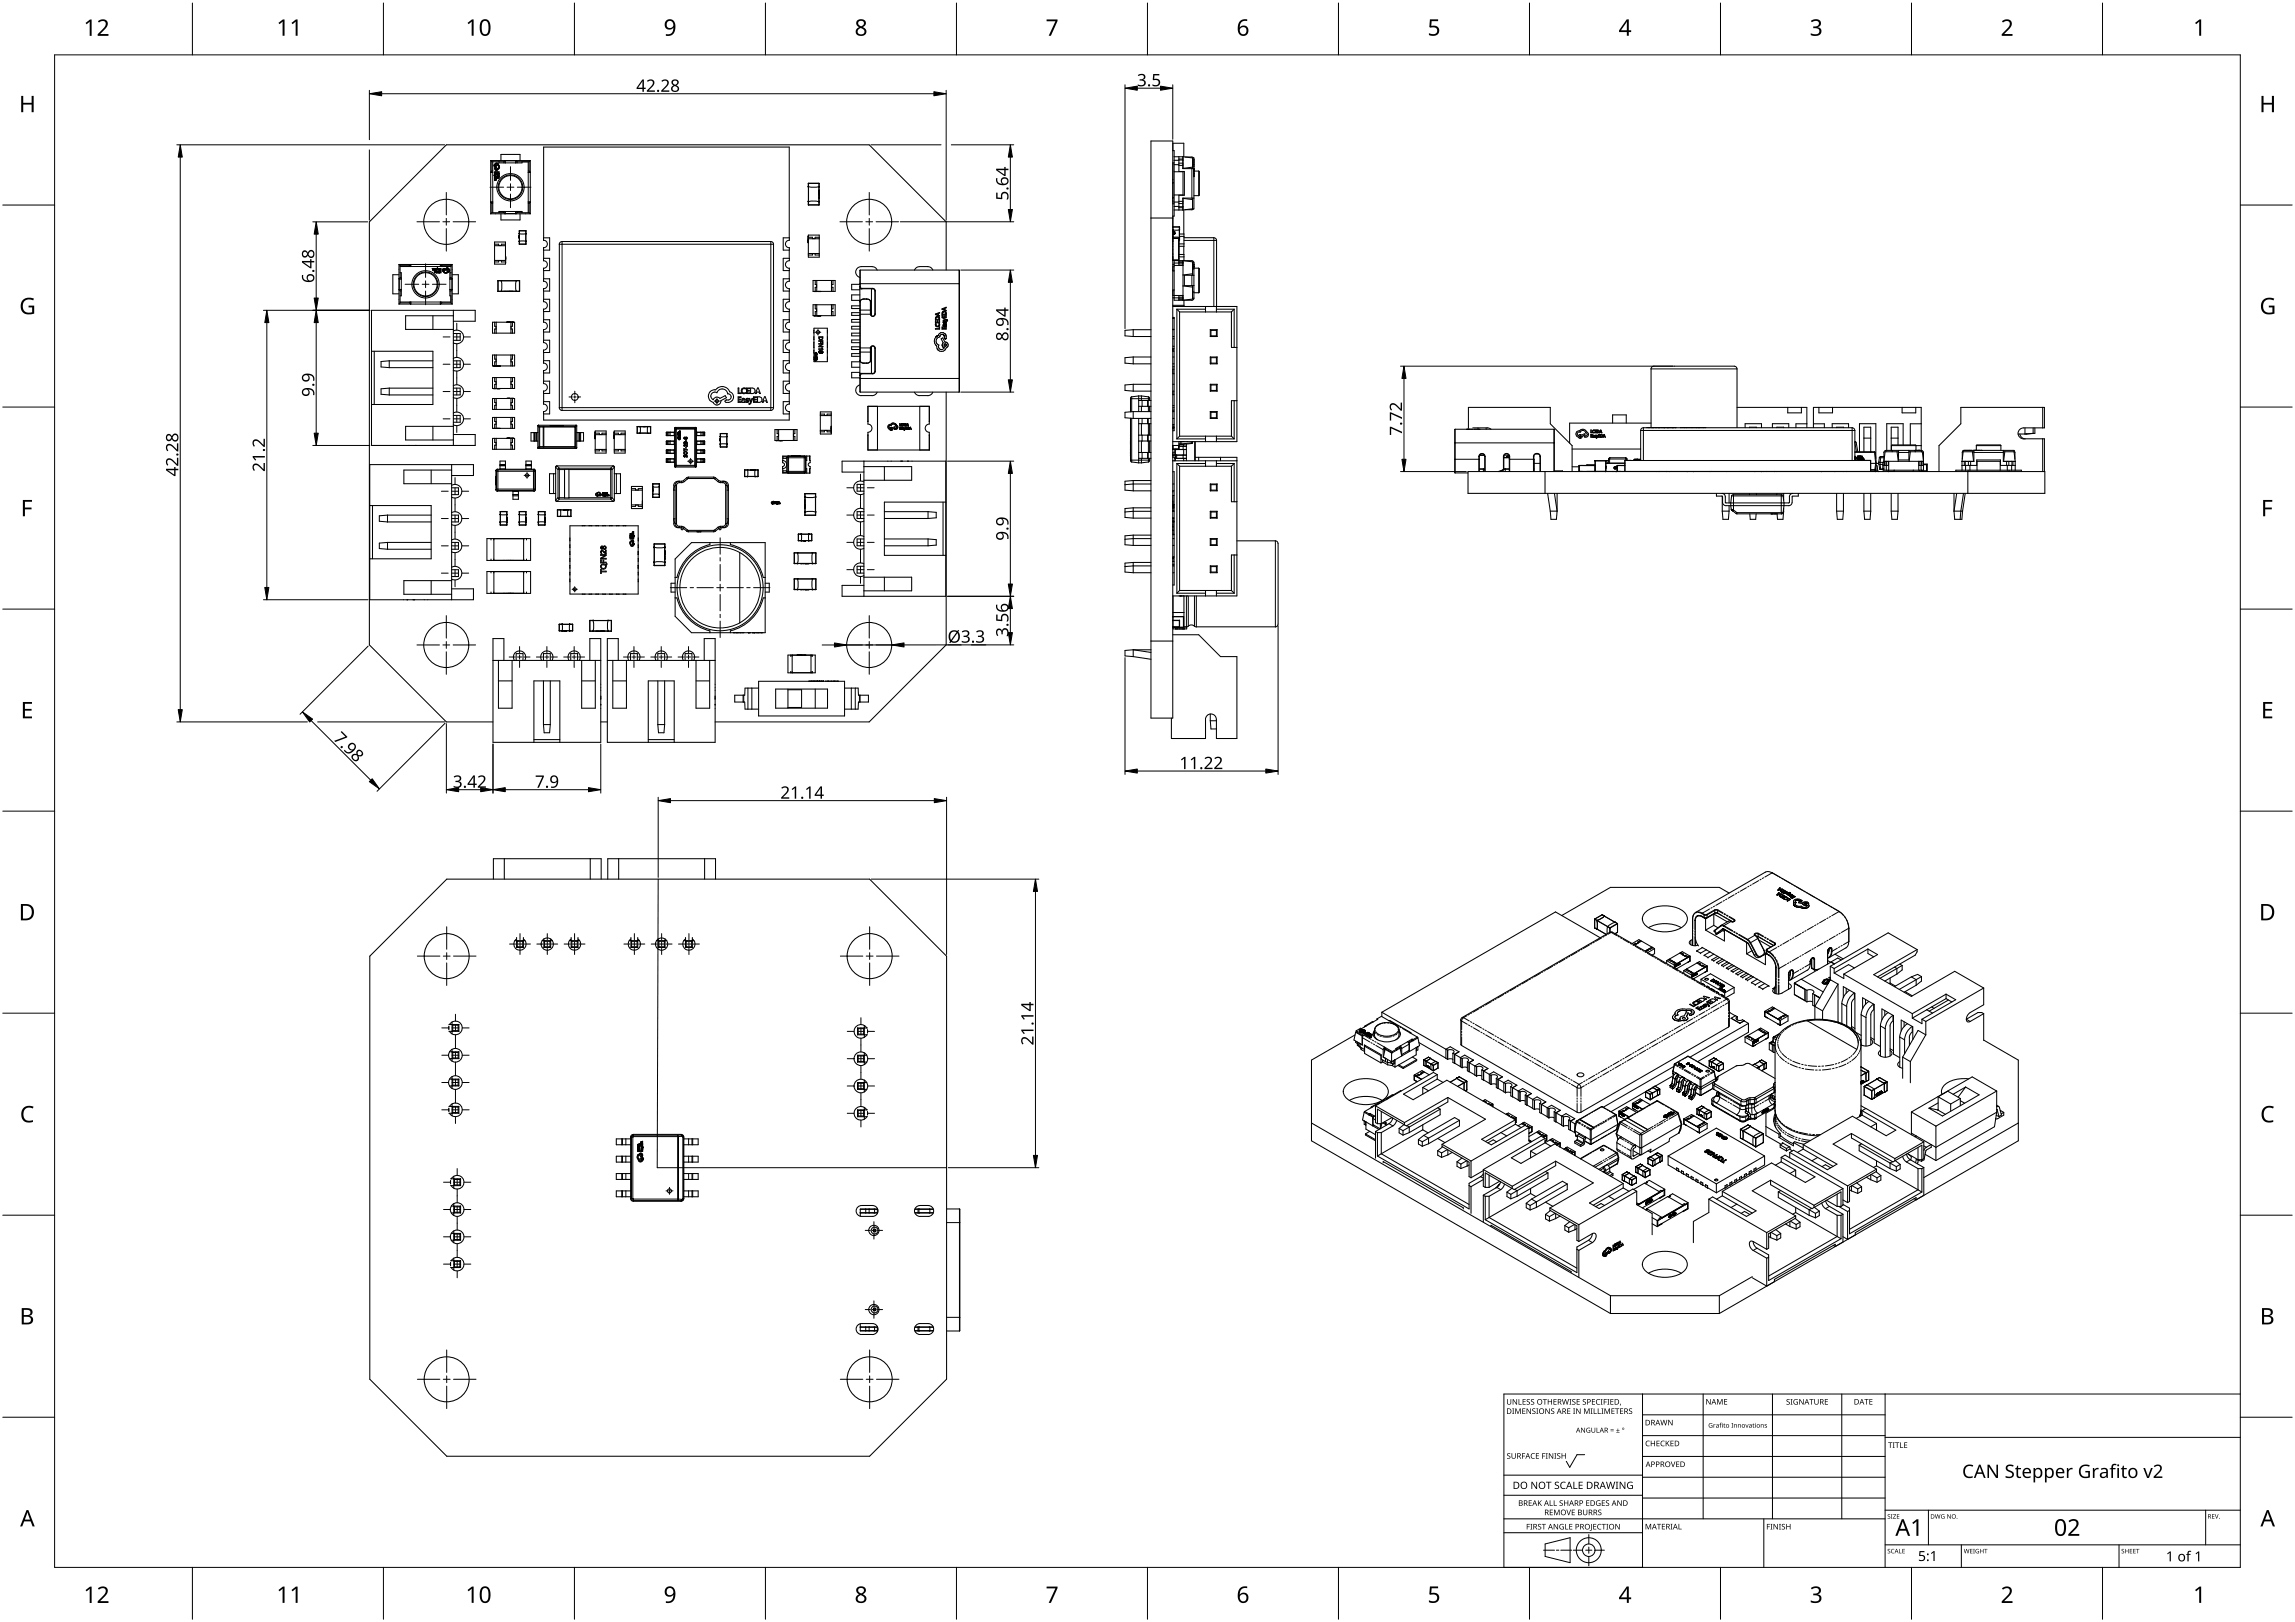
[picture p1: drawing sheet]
<svg xmlns="http://www.w3.org/2000/svg" width="841mm" height="594mm" viewBox="0 0 841 594" stroke-linecap="round" stroke-linejoin="round" font-family="sans-serif">
<g fill="none" stroke="#000" stroke-width=".38">
<path d="M179.8 58.8v4.3M179.8 58.8l.5 .4M180.3 59.2v3.4M180.3 59.2h4.3M180.6 59.2v4h-.8M182.8 59.2v.5h2.4v-.8h3.8v.8h2.3v-.4M183.6 58.8v-2.2h7v2.2M184.6 59.2l.5-.4v.9M184.6 59.2v.5M189.5 59.2l-.4-.4v.9M189.5 59.2h4.4M189.5 59.2v.5"/>
<path d="M193.6 59.3v3.9h.7M193.9 59.2v3.4M194.3 58.8h-14.5M194.3 58.8v4.3M194.3 58.8l-.4 .4M421.8 51.6h8v211.4h-8zM429.8 55.2h.5v24h-.5M429.8 55.2v-2.7h4v4.9M429.8 59.7v15M430.3 58.7h1.7M430.3 59.7h-.5M432 57.4v5.4h2v8.7h-2v5.4"/>
<path d="M433.5 57.4v4.4h4M433.5 58.7h.1M433.5 57.4v4.4M433.5 57.4l3.5 .4M433.5 57.4h-3.2M434.3 57.5l2.7 .1 .4 .2M437 57.8v4M437 57.8h.5v18.7h-.5M437.5 59.6h.1M437.5 58.3v.1M437.5 58.4h.1M437.5 58.8h.1"/>
<path d="M179.8 63.2v15.1M179.8 63.1v.1M179.8 74h.8v3.9M179.8 63.1h.8M180.3 77.9h4.3M180.3 74.5v3.4M180.3 77.9l-.5 .4M180.3 62.6l-.5 .5M180.6 62.6h-.3M180.6 74.1h-.8l.5 .4M180.6 74.5h-.3M181.1 60.8h.1"/>
<path d="M181.1 60.8l.4 .2M181.1 64.2h.1M181.1 64.1v.1M181.1 64.1h.1M181.1 64.2l.1 .1M181.2 64.2h.1M181.2 64.3h.1M181.2 64.3l.5-.2-.3 .2M181.2 64.3l.5 .2M181.3 63.9h.1M181.3 63.9v.1M181.3 63.5h.1"/>
<path d="M181.3 64.6h.6v.3l-.1-.2h-.4l-.1 .2zM181.3 60.6h.1M181.3 64h.1M181.3 63.4v.1M181.3 60.6v.1M181.3 63.6l.4 .1M181.3 63.6h.1M181.3 62.9h.6v.3l-.1-.2h-.4l-.1 .3zM181.3 60.7l.2 .1M181.3 60.5v.1M181.3 63.5v.1M181.3 61.6a.62 .62 0 0 0 .4 .8 .62 .62 0 0 0 .8-.4"/>
<path d="M181.3 64v.1M181.3 63.4h.1M181.3 61.6h.1M181.3 64.1h.1M181.4 61.5l-.1 .1M181.4 64.4h.1M181.4 63.5h.1M181.4 64.1h.1M181.4 63.5v.1M181.4 61.5h.1M181.4 64h.1M181.4 63.4v.1"/>
<path d="M181.4 63.3l-.1 .1M181.4 64.3h.1M181.4 65.3h.1M181.4 63.6h.1M181.4 65.3h.4M181.4 65.5h.1M181.4 65.3v.1M181.4 63.4h.1M181.4 65.4h.1M181.4 60.4l-.1 .1M181.4 64.3l.3 .2M181.4 63.3h.1"/>
<path d="M181.4 60.4h.1M181.5 64h-.1M181.5 65.7l-.2-.1 .6 .2M181.5 65.7v.3M181.5 64.1h-.1M181.5 65.4v.1M181.5 60.4h.1M181.5 60.4h-.1M181.5 61h.1M181.5 63.4h.1M181.5 63.3v.1M181.5 61.5h.1"/>
<path d="M181.5 63.6h.1M181.5 64.1h.1M181.5 63.4v.1M181.5 63.9v.1M181.5 63.5h.1M181.5 60.8h.1M181.5 65.5h.1M181.5 64v.1M181.5 63.5v.1M181.5 65.5l.2 .1M181.5 63.8v.1M181.5 65.5h.2"/>
<path d="M181.5 63.8h.1M181.5 65.8l.3 .1M181.5 60.4l.1 .1M181.5 63.4l.1 .2M181.5 64h.1M181.6 63.8l-.1 .1M181.6 63.8h-.1M181.6 64.7v.2M181.6 63.9v.1M181.6 61.6h.1M181.6 61.6v.3M181.6 63v.2l.1-.2"/>
<path d="M181.6 60.5l-.1 .3M181.6 61.9v.1M181.6 63.9h.1M181.6 62h.1M181.6 63.8h.1M181.6 63.4h.1M181.6 62l.1 .1M181.7 63.9h.1M181.7 62.1h.1M181.7 63.8h.1M181.7 63.4v.2M181.7 64v.1"/>
<path d="M181.7 63.6h.1M181.7 65.6h.1M181.7 63.7h.1M181.7 63.9v.1M181.7 65.5h.1M181.7 63.4h.1M181.7 63.8v.1M181.7 65.5v.1M181.7 64.5h.1M181.7 65.4v.1M181.7 63.4v.1M181.7 63.5h.1"/>
<path d="M181.8 63.5l-.1 .1M181.8 62.1h.1M181.8 65.4h-.1M181.8 65.5h-.1M181.8 65.9h.1M181.8 65.9l-.3 .1M181.8 62.1v.1M181.8 65.5h.1M181.8 65.3v.1M181.8 60.9l.3 .6-.3 .1-.3-.6M181.8 65.3h.1M181.8 62.2h.1"/>
<path d="M181.9 62.2h.1M181.9 60.8l-.1 .1M181.9 60.8v-.3a.37 .37 0 0 1 0-.5 .37 .37 0 0 1 .5 0 .37 .37 0 0 1 0 .6 .68 .68 0 0 1 .4 .7 .68 .68 0 0 1-.6 .6M181.9 65.4l-.1 .1M181.9 65.9l-.6 .2 .2-.1M181.9 65.8v.1M181.9 65.2v.2M181.9 65.2l-.6-.1 .1 .4M181.9 65.2l-.1 .3M182.2 62l-.3 .2M182.2 61.9v.1M182.3 64.8l.6 .4-.6 .2z"/>
<path d="M182.3 63.6h.1M182.3 63.6v.1M182.3 64.2h.1M182.3 63.7h.1M182.3 63.9h.6v.3l-.1-.3h-.5v.3zM182.3 63.5v.1M182.3 63.3h.1M182.3 62.9l.6 .1h-.6v.3zM182.3 64.6v.1M182.3 63.4v.1M182.3 64.7h.1M182.3 63.5v.2"/>
<path d="M182.3 64.6h.1M182.3 64.6h.5M182.3 63.4h.1M182.4 63.5h-.1M182.4 64.7v.1M182.4 64.6v.1M182.4 63.3l-.1 .1M182.4 64.8h.1M182.4 63.4v.1M182.4 64.7h.1M182.4 63.3h.3M182.4 63.3h.1"/>
<path d="M182.5 64.8h.1M182.5 64.7h.1M182.5 63.4h-.1M182.5 64.7l.1 .1M182.5 63.4h.1M182.5 63.4h.2M182.5 65l.3 .1-.3 .1zM182.5 64.2h.1M182.5 63.9v.3M182.6 64.8h.1M182.7 63.4h.1M182.7 64.7h-.1"/>
<path d="M182.7 64.8h-.1M182.7 64.7h.1M182.7 64.8h.1M182.7 63.3h.1M182.8 65.1h.1M182.8 63.3v.1M182.8 63.4v.1M182.8 64.7l-.1 .1M182.8 63.5h.1M182.8 64.6l-.1 .1M182.8 64.7h.1M182.8 64.6h.1"/>
<path d="M182.8 60.6l.1 .1M182.8 63.4l.1 .1M182.8 63.5v.1M182.8 63.6h.1M182.9 64.6l-.1 .1M182.9 64.6h.1M182.9 63.5h.1M182.9 64.5v.1M182.9 64.5l-.6-.2v.3M182.9 64.5l-.1 .2M182.9 63.5v.1M182.9 60.7l.1 .6-.4 .7"/>
<path d="M182.9 60.7l-.2-.2a.83 .83 0 0 0-.9-.7 .83 .83 0 0 0-.7 1M183.6 78.3v2.3h7v-2.3M184.6 77.5v.4M185.1 77.5v.8l-.5-.4M189.1 77.5v.8l.4-.4M189.5 77.5v.4M189.5 77.9h4.4M191.3 77.9v-.4h-2.3v.7h-3.8v-.7h-2.4v.4M193.6 74.1h.7l-.4 .4M193.6 63.1h.7M193.9 62.6h-.3M193.9 74.5v3.4"/>
<path d="M193.9 77.9l.4 .4M193.9 62.6l.4 .5M193.9 74.5h-.3M194.3 63.1v.1M194.3 74h-.7v3.9M194.3 78.3h-14.5M194.3 63.2v15.1M296.2 73.9h.1M296.2 68.3h.1M296.2 68.4h.1M296.2 73.8v.1M296.2 73.6l.1 1.5h3.8"/>
<path d="M296.2 68.3v5.6M296.2 68.3v.1M296.3 73.8l1.9-.2 1.9 .3M296.3 73.8l-.1 .1M296.3 67.1l-.1 1.5M300.1 67.1v1.5M300.1 67.1h-3.8M300.1 68.3h.1M300.1 68.3l-1.9 .3-1.9-.2M300.1 73.6v1.5M300.1 69.6l.1 .3M300.1 71.4l.1 .4"/>
<path d="M300.1 70.6h.1M300.1 72.4v.1M300.1 69.7h.1M300.1 70.2h.1M300.1 71.7h.1M300.1 70.1h.1M300.1 70.4h.1M300.1 71.8h.1M300.1 73.8h.1M300.1 68.4v5.4M300.1 73.9h.1M300.2 68.3v.1"/>
<path d="M300.2 68.3h.1M300.2 73.9h.1M300.2 73.9h-.1M300.2 68.3h-.1M300.2 73.8v.1M300.2 69.9h.1M300.2 70.3h.1M300.2 70.8h-.1M300.2 70v1.1M300.2 71.8l-.1 1M300.2 71h.1M300.2 71h-.1"/>
<path d="M300.2 70.5h.1M300.2 69.9h-.1M300.2 69.7h.1M300.2 69.9v.1M300.2 70.1h.1M300.2 70.5v.1M300.2 71.1v.1M300.2 70.7v.1M300.2 72.7h-.1M300.2 70h-.1M300.2 71.1h-.1M300.2 72.3h-.1"/>
<path d="M300.2 72.1h-.1M421.8 79.9h8M429.8 72.5h.1M429.8 66.9h.1M429.8 73.6v.1M429.8 74.7h.5M429.8 67.2h.1M429.8 65.7v.1M429.8 79.2v3.9M429.8 72.2h.1M430.3 76.9h3.2M430.3 60.3h1.7"/>
<path d="M430.3 75.6h1.7M432 74h-1.7M433.5 60.3h.1M433.5 75.6h.1M433.5 72.7l3.5 .4M433.5 74h.1M433.5 62.8v8.7M433.5 72.6v4.3M433.5 62.9h-3.2M433.5 71.4h-3.2M433.8 76.9v8.8M436.8 76.8h-2.5"/>
<path d="M437 72.6v3.9M437 76.5h.1M437 61.2l-3.5 .5M437 76.5l-3.5 .4M437.3 76.6l-.5 .2M437.5 61.9v.4M437.5 62.3v.8M437.5 62.6h.1M437.5 61h.1M437.5 60.5h.1M437.5 61.5h.1M437.5 64h.1"/>
<path d="M437.5 63.6h.1M437.5 62.3h.1M437.5 72.6h-4v4.3M437.5 64.2h.1M437.5 64.3h.1M437.5 64.6h.1M437.5 64.7h.1M437.5 63.1h.1M437.5 61.9h.1M437.5 60.1v.1M437.5 60.9v.1M437.5 63.5v.3"/>
<path d="M437.5 64.2v.1M437.5 64.6v.1M437.5 60.2h.1M437.5 63.9h.1M437.5 63.2h.1M437.5 63.7h.1M437.5 62.2h.1M437.5 62.7h.1M437.5 62.7l2 .1v8.6M439.5 71.4l-.2 .3h-1.8M146.2 96.9h19.5M146.2 96.9v14.5"/>
<path d="M146.2 96.9l.4 .4M146.6 97.3v.3M146.6 99.9v1.8M146.6 97.3h3.4M150 97.3l.5-.4v.7M150 97.3v.3M150.6 96.9v.7h-4v2.3h.5v2.3h-.8v3.8h.8v2.3h-.5v2.3h4v.8M158.4 98.3h.5l-.2 .6zM158.5 98.6h.3l-.2 .2zM158.7 98.8v.1M159 98.7h.1M159 98.7v.1"/>
<path d="M159 98.8h.1M159 98.5v.1M159 98.8v.1M159 98.5h.1M159 98.9h.1M159 98.9h.2M159 98.9h.3M159.1 98.7h.1M159.1 98.6v.1M159.1 98.4l-.1 .1M159.1 98.5v.1M159.1 98.8l.1 .1"/>
<path d="M159.1 98.5h.1M159.1 98.4h.1M159.1 99.3h.6l-.3 .6zM159.1 98.4v.1M159.2 98.9h.1M159.2 98.4l.3-.1-.2 .6M159.2 98.4h-.1M159.2 98.4v.5M159.2 98.4h.1M159.3 99.5h.2l-.1 .3zM159.4 99.8h.1M159.6 98.3h.3v.7h-.3l.2-.1-.2-.2 .2-.3z"/>
<path d="M159.7 99.7h.1M159.7 99.7l.1 .1M159.7 99.5v.2M159.8 99.8h.1M159.8 99.4l-.1 .1M159.8 99.6v.1M159.8 99.8l.2 .1M159.8 99.8l.1 .1M159.8 99.7h.1M159.8 99.5v.1M159.8 99.4h.1M159.8 99.7v.1"/>
<path d="M159.8 99.5h.1M159.9 99.4h-.1M159.9 99.8h.1M159.9 99.4l-.1 .1M159.9 99.4h.1M159.9 99.9h.1M159.9 99.3v.1M159.9 99.3h.3l-.2 .6M159.9 99.3h.1M160 99.4v.4M160 99.4h-.1M160.2 98.4h.1"/>
<path d="M160.2 98.4l.2 .4M160.2 98.2l-.2 .6 .2-.4M160.2 98.3l.2 .5M160.2 98.2h.1M160.3 98.3h-.1M160.3 98.2v.1M160.3 98.2h.1M160.3 98.2h-.1M160.3 99.3h.4v.6h-.4h.3l-.2-.2 .2-.3zM160.3 98.1v.1M160.3 98.1l.1 .1M160.4 98.5h.1"/>
<path d="M160.4 98.4v.1M160.5 98.4h-.1M160.5 98.8h.1M160.5 98.5v.1M160.5 98.4h.1M160.5 98.6h.1M160.5 98.5h.1M160.6 98.6h.1M160.6 98.4h-.1M160.6 98.7l-.1 .1M160.6 98.4h.1M160.6 98.8h.1"/>
<path d="M160.6 98.5l.1 .1M160.6 98.7h.1M160.6 98.6v.1M160.7 98.4h.1M160.7 98.6h.1M160.7 98.8h-.1M160.7 98.7v.1M160.7 98.7h.1M160.7 98.4h-.2M160.8 98.4v.2M160.8 98.4h.1M160.8 99.9h.1"/>
<path d="M160.8 99.9h.3M160.8 98.7h.1M160.9 99.3v.1M160.9 98.7v.1M160.9 99.3h.1M160.9 98.8h.1M160.9 98.6v.1M160.9 98.7h.1M160.9 99.4h.1M160.9 98.4h.1M160.9 98.4l.1 .2M161 98.7h.1"/>
<path d="M161 98.4h-.1M161 99.9h-.1M161 99.4h.1M161 99.9h.1M161 98.4h.1M161 99.3h.1M161 98.6h-.1M161.1 98.8h-.1M161.1 98.3l-.1 .1M161.1 98.3h.1M161.1 99.8l-.1 .1M161.1 98.5l-.1 .1"/>
<path d="M161.1 99.3v.1M161.1 99.3l.1 .1M161.1 98.8h.1M161.1 98.7h-.1M161.1 98.4h.1M161.1 99.8h.1M161.1 98.5h.1M161.1 99.4v.1M161.1 98.3v.1M161.1 98.6h-.1M161.1 99.4h.1M161.1 99.7v.1"/>
<path d="M161.1 98.6h.1M161.1 99.7h.1M161.1 99.5l.1 .1M161.2 98.6h-.1M161.2 99.6l-.1 .1M161.2 98.4h.1M161.2 98.5h.1M161.2 98.4v.1M161.2 99.4v.1M161.2 99.7h.1M161.2 99.7l-.1 .2M161.2 99.5h.1"/>
<path d="M161.2 99.5v.2M161.3 99.3h.3v.6zM161.3 98.4h.3v.6h-.3l.2-.1v-.5zM161.3 98.4h.1M161.3 98.7h.2M161.3 98.6v.1M161.4 96.9v.7h3.9M161.9 97.3h3.4M161.9 97.3l-.4-.4v.7M161.9 97.3v.3M162.4 99l.3 .3M162.4 99h.1"/>
<path d="M162.4 98.9h.1M162.4 98.8v.1M162.4 98.8h.1M162.5 98.7h.1M162.6 99.6l.6 .5 .7-.2M162.6 98.6v.1M162.6 98.6h.1M162.7 99.3h.1M162.9 98.6h-.3M162.9 98.4a.62 .62 0 0 0-.8 .4 .62 .62 0 0 0 .4 .7M162.9 98.4h.1M162.9 98.6h.1"/>
<path d="M163 98.6h-.1M163 98.4h.1M163 98.5v.1M163 98.5h.1M163.8 98.1l-.9 .8 .1 .2 .6-.3 .4 .1a.37 .37 0 0 1 .5 .1 .37 .37 0 0 1 0 .5 .37 .37 0 0 1-.5 0l-.1-.1a.61 .61 0 0 1-.6 .4 .61 .61 0 0 1-.6-.5M163.8 98.1h.3a.92 .92 0 0 1 .7 1.1 .92 .92 0 0 1-.9 .7M163.8 98.1h.1M163.9 98.7h.1M163.9 98.3v.4M163.9 98.3h.1M163.9 98.3l.2 .1M164 99.8l-.1 .1"/>
<path d="M164.1 98.6l-.2 .1M164.1 98.5v.1M164.1 98.5h.1M165.3 99.9h-.4v2.3h.7v3.8h-.7v2.3h.3M165.3 97.3v4.4M165.7 96.9l-.4 .4M165.7 96.9v14.5M181.2 95.4h4M181.2 89.4h1.5v.5M181.2 88.6h4v8.1h-4zM181.2 95.9h1.5v-.5h1v.5h1.5M181.2 90h4"/>
<path d="M185.2 94.8h.1M185.2 94.1h.1M185.2 93.9h.1M185.2 96.3h.1M185.2 95.5h.1M185.2 95h.1M185.2 96h.1M185.2 95.8h.1M185.2 95.6h.1M185.2 89.4h-1.5v.5M185.3 94.6h-.1M185.3 93.9v1.2"/>
<path d="M185.3 95.6v.8M185.3 94.1h-.1M185.3 95h-.1M185.3 94.6h.1M185.3 94.8h-.1M185.3 94h.1M185.3 94.1v.2M185.3 95h.1M185.3 95.1h.1M185.3 96.1h.1M185.3 94.4h.1M185.3 95.3h-.1"/>
<path d="M185.3 96.4h-.1M185.3 94.3h-.1M185.3 94.4h-.1M185.3 94.8h.1M185.3 94.1h.1M190.3 87.1h.1M190.3 86.3h.1M190.3 86.7h.1M190.3 86.8h.1M190.3 86.7v.1M190.3 86.6h.1M190.3 86.2h.1"/>
<path d="M190.3 86.4h.1M190.3 85.7h.1M190.3 87h.1M190.3 88.2h.1M190.3 86.8v.1M190.3 86.9h.1M190.3 88.4h.1M190.3 85.6h.1M190.3 84.5l2.5 .1-.1 4.9-2.4-.1zM190.3 86.5h.1M190.3 87.2h.1M190.3 86.1h.1"/>
<path d="M190.3 88.4h2.4M190.3 85.6h2.4M192.7 85.6h.1M192.7 88.4h.1M192.7 88.2h.1M192.7 85.7h.1M192.8 88.4h-.1M192.8 88.4h.1M192.8 88.2v.2M199.2 95.5a1.38 1.38 0 0 1 1.4 1.4 1.38 1.38 0 0 1-1.4 1.4M199.2 91.6v3M199.2 99.1v3"/>
<path d="M199.2 88v-.9h2.2v4.5h-2.2v-.9a1.36 1.36 0 0 0 1.4-1.3 1.36 1.36 0 0 0-1.4-1.4M199.2 87.1v-33.2h90l.1 34.1M199.2 95.5v-.9h2.2v4.5h-2.2v-.9M204.9 89.5a1.06 1.06 0 0 1 1.1-1h76.4a.95 .95 0 0 1 1.1 1M205 89.5l-.1 59.8 .4 .7 .7 .3h76.5a.99 .99 0 0 0 1-1v-59.8M289.2 95.5a1.38 1.38 0 0 0-1.4 1.4 1.38 1.38 0 0 0 1.4 1.4M289.2 88a1.35 1.35 0 0 0-1.4 1.4 1.35 1.35 0 0 0 1.4 1.3M289.2 98.2h.1M289.2 90.7h.1M289.2 95.5h.1M289.2 88h.1M289.3 90.7v4.8"/>
<path d="M289.3 98.2v4.8M289.3 94.6h-2.3v4.5h2.3M289.3 87.1h-2.3v4.5h2.3M296.2 88.4h.1M296.2 88.7h.1M296.2 86.4h.1M296.2 86.7h.1M296.2 87.4h.1M296.2 88.5h.1M296.2 88h.1M296.2 88.3h.1M296.2 86.8h.1"/>
<path d="M296.2 87.5h.1M296.2 88.1h.1M296.2 88.2h.1M296.2 87.8h.1M296.2 86.1h4v8.1h-4zM296.2 88.8h.1M296.2 89h.1M296.2 87.7h.1M296.2 87.3h.1M296.2 87h.1M296.2 92.8h4M300.2 87.4h-4"/>
<path d="M300.2 86.9h-1.5v.5h-1v-.5h-1.5M300.2 93.4h-1.5v-.5h-1v.5h-1.5M315.1 99h36.5v44.6h-36.5zM319.6 97.7l.9 .2 .9 1M319.6 97.6l-4 .1a2 2 0 0 0-2 1.7 2 2 0 0 0 1.5 2.2M335.1 98.9l.6-.8 1.3-.5 3.5 .1 .8 .4 .5 .8M346.7 98.9v-17.6l-28.2-28.3h-154.9l-28.2 28.3v154.9l28.2 28.2h17.1M429.8 84.2h.1M429.8 87h.1M429.8 87.2h2.2v8.1h-2.2M429.8 99h.1M429.8 92.8h.1"/>
<path d="M429.8 99.2h.5M429.8 84.7h.1M429.8 88.5h.1M429.8 85.7h.1M429.8 86.6h.1M429.8 89.3h.1M429.8 93.2h.1M429.8 91.5h.1M429.8 87.3h2.2v8h-2.2zM429.8 94h.1M429.8 84.2v2.8M429.8 90.2h.1"/>
<path d="M429.8 86h.1M429.8 84.3h.1M429.8 85.9v.1M429.8 86.8h.1M429.8 97.7v1.5M429.9 87h-.1M429.9 87h2.3M429.9 83.1l-.1 .1M429.9 84.2h2.2M429.9 83.1h2.3l-.1 5M430.2 84.9v.1M430.2 85.5h.1"/>
<path d="M430.2 85.4h.1M430.2 85.4v.1M430.2 85.1l.1 .1M430.2 85.1h.1M430.2 85.7h.1M430.2 85.3l.1 .1M430.2 85.6h.1M430.2 85.7v.1M430.2 85.6v.1M430.2 85.7l.1 .1M430.2 84.9h.1M430.3 85.3h.1"/>
<path d="M430.3 85.6v.2M430.3 85.6v.1M430.3 85.5h.1M430.3 84.9h-.1M430.3 84.9h.1M430.3 85h.1M430.3 96.3h3.2M430.3 96.8h-.5M430.3 97.7h-.5M430.3 97.2h3.2M430.3 85.8h-.1M430.3 85v.1"/>
<path d="M430.3 84.8l.1 .1M430.3 85.4h.1M430.3 85.1v.1M430.3 84.8l-.1 .1M430.3 85.7h.1M430.3 85.1h.1M430.3 85.6h.1M430.3 85.5v.1M430.3 85.5h-.1M430.3 84.9v.1M430.3 85.8h.1M430.4 85.1l-.1 .1"/>
<path d="M430.4 85.4h.1M430.4 85.1h.1M430.4 84.9h.1M430.4 84.9l.1 .1M430.4 85.6h.1M430.4 85.4v.1M430.4 85.6v.1M430.4 85.5h.1M430.4 85.3h.1M430.4 85.7h.1M430.5 85.5h.1M430.5 84.9h.1"/>
<path d="M430.5 85.4h.1M430.5 84.9v.1M430.5 85l-.1 .1M430.5 85.6h.1M430.5 85.5l-.3 .1M430.5 85.4l-.1 .1M430.5 85.3h-.3M430.5 85.4v.1M430.5 85.3h-.1M430.5 85.3h.1M430.5 85.6v.1M430.5 85.7h-.1"/>
<path d="M432 88.5h.1M432 88l.2 .1M432 94.5h.1M432 94h.1M432 95.5v1.6h1.5v-1.6M432 88.6h.1M432 94.1h1.9M432 93.2h1.9v2.3M432 89.3h1.9M432.1 84.2h.1M432.2 84.2h.1M432.2 87h.1"/>
<path d="M432.2 85.7h1.7v4.5h-1.9M432.2 86.6h1.7M432.3 84.2h-.1M432.3 84.2h.1M432.3 87h.1M432.3 86.8h-.1M432.3 84.2v.1M432.3 84.3h-.1M433.5 96.2h.1M433.8 90.2v3M433.9 87.1h10.9M437 98.5h.5"/>
<path d="M437.5 96.2l-.2-.5-.5-.2h-6.5v14.5h6.5M437.5 96.2v13M437.5 96.2h-.5M437.5 97.2h.1M437.5 97.9h.1M437.5 98.2l2 .1v8.7l-.2 .2M437.5 97.5v.1M437.5 96.7v.2M437.5 96.9h.1M437.5 96.7h.1M444.8 87.1a.95 .95 0 0 1 1 1v26.2M146.2 100.6h-2.2v7h2.2"/>
<path d="M146.6 101.7l-.4 .4h.9M146.6 106.5v1.8M146.6 110.6v.3M146.6 101.7h.5M146.6 110.9l-.4 .5M147.1 106.5h-.5M147.1 106.1h-.9l.4 .4M150 110.6v.3M150 110.9h-3.4M150.5 110.6v.8l-.5-.5M158.6 115.7v5M161.5 110.6v.8l.4-.5"/>
<path d="M161.9 110.6v.3M164.9 106.1h.8l-.4 .4M164.9 101.7h.4M165.2 110.6h-3.8v.8M165.3 101.7l.4 .4h-.8M165.3 106.5h-.4M165.3 106.5v4.4M165.3 110.9l.4 .5M165.3 110.9h-3.4M165.7 100.6h2.3v7h-2.3M165.7 111.4h-19.5M166.1 115.7h-17.5v5h17.5"/>
<path d="M166.1 117.7h8v-4h-38v49.5h38v-4h-8M166.1 113.7v49.5M180.5 118h8.1v4h-8.1zM181.3 118v1.5h.5v1h-.5v1.5M181.8 118v4M182.4 106.7l.1 .1M182.5 106.8h7.8M183.6 102.8h.1M183.6 106.7v.1M183.6 102.8l.1 .1M183.7 102.8h.1M183.7 106.7h.1"/>
<path d="M183.7 102.9l.2 1.9-.2 1.9M183.9 102.8h.1M183.9 106.7v.1M184.7 106.7v.1M184.8 106.7v.1M185.1 106.8h.1M185.1 106.7v.1M185.2 106.7v.1M185.5 106.7v.1M185.7 118h.1M185.8 106.7v.1M185.8 118h.1"/>
<path d="M185.9 106.7v.1M185.9 118h.1M186 118h.1M186.1 106.7v.1M186.1 118h.1M186.2 118h.1M186.3 106.8h.1M186.4 118h.1M186.5 106.8h.1M186.6 118h.1M186.7 118h.1M186.7 106.8h.1"/>
<path d="M186.8 106.8h.1M186.8 118h.1M186.9 118h.1M187 118h.1M187 106.7v.1M187 106.8h.1M187.2 118h.1M187.2 118v4M187.3 106.7v.1M187.3 118h.1M187.4 106.8h.1M187.4 118h.1"/>
<path d="M187.6 106.8h.1M187.6 106.7v.1M187.6 118h.1M187.7 106.7v.1M187.8 118v1.5h-.5M187.8 106.8h.1M187.8 118h.2M187.8 118h.1M187.9 118h.1M188 106.7v.1M188 118h.1M188.2 118h.1"/>
<path d="M188.9 102.8h.1M188.9 106.7v.1M189.1 102.9l-.2 1.9 .2 1.9M189.2 106.7h.1M189.2 102.8h.1M189.2 102.8l-.1 .1M189.2 106.7v.1M190.4 102.9l-7.9-.1-.1 3.9M190.4 102.9v3.8M199.2 109.6h2.2v4.5h-2.2v-.9a1.38 1.38 0 0 0 1.4-1.3 1.38 1.38 0 0 0-1.4-1.4zM199.2 117.1h2.2v4.5h-2.2v-.9a1.38 1.38 0 0 0 1.4-1.3 1.38 1.38 0 0 0-1.4-1.4zM199.2 102.1h2.2v4.5h-2.2v-.9a1.38 1.38 0 0 0 1.4-1.3 1.38 1.38 0 0 0-1.4-1.4z"/>
<path d="M199.2 106.6v3M199.2 114.1v3M289.2 118a1.38 1.38 0 0 0-1.4 1.4 1.38 1.38 0 0 0 1.4 1.3M289.2 103a1.38 1.38 0 0 0-1.4 1.4 1.38 1.38 0 0 0 1.4 1.4M289.2 110.5a1.38 1.38 0 0 0-1.4 1.4 1.38 1.38 0 0 0 1.4 1.4M289.2 113.2h.1M289.2 105.7h.1M289.2 103h.1M289.3 105.7v4.8M289.3 113.2v4.8M289.3 110.5h-.1M289.3 118h-.1"/>
<path d="M289.3 109.6h-2.3v4.5h2.3M289.3 102.1h-2.3v4.5h2.3M289.3 117.1h-2.3v4.5h2.3M298 111.6h8.1v4h-8.1zM298 102.7h8.1v4h-8.1zM298.3 106.7l.1 .1M298.3 115.6h1.1M298.4 106.8h.2M298.4 106.7v.1M298.4 115.6v.1M298.6 106.8h.1M298.6 106.7v.1"/>
<path d="M298.6 115.6v.1M298.7 106.7v.1M298.7 115.6v.1M298.8 111.6v1.5h.5v1h-.5v1.5M298.8 102.7v1.5h.5v1h-.5v1.5M298.9 106.7v.1M298.9 115.6v.1M299.1 106.7v.1M299.1 115.6v.1M299.2 106.7v.1M299.2 115.6v.1M299.3 102.7v4"/>
<path d="M299.3 111.6v4M299.4 106.7l-.7 .1M299.6 106.8h.1M299.6 106.7v.1M299.6 115.6v.1M299.6 106.8h.2M299.6 115.7h.1M299.7 106.8h.1M299.7 106.7v.1M299.7 115.7h.1M299.7 115.6v.1M299.7 106.8h.2"/>
<path d="M299.9 106.7v.1M299.9 115.6v.1M299.9 106.8h.1M299.9 115.7h.1M299.9 106.8h.2M300.1 106.8h.1M300.1 106.7v.1M300.1 115.6v.1M300.1 115.7h.1M300.3 106.7v.1M300.3 115.6v.1M300.3 106.8h.1"/>
<path d="M300.3 115.7h.1M300.4 106.7l.2 .1M300.4 115.6l.2 .1M300.5 106.7v.1M300.5 115.6v.1M300.6 115.7h.1M300.6 106.7v.1M300.6 115.6v.1M300.6 106.8h.1M300.7 106.7h.1M300.7 115.6h.1M300.8 106.7l-.6 .1"/>
<path d="M300.8 115.6l-1.2 .1M304.7 102.7v4M304.7 111.6v4M304.8 105.2h.5v1.5M304.8 114.1h.5v1.5M305.3 102.7v1.5h-.5M305.3 111.6v1.5h-.5M315.1 105l.2 .6 .5 .2M315.1 117h-3v1h3M315.1 119.5h-3v1h3M315.1 104.1h-3v2h3M315.1 114.5h-3v1h3"/>
<path d="M315.1 108h-3v2h3M315.1 112h-3v1h3M315.1 105.8h4.8M316.6 109.5l-1 .3-.5 .7M316.6 109.5h1M316.6 109.5h.1M317.6 109.5l1 .3 .5 .6v4.6M317.6 109.5h.1M319.1 115v.1M319.4 105.8l-.1 9.7M319.8 105.8l.6 .2 .2 .5v8.5M320.6 115a.76 .76 0 0 1-.8 .8 .76 .76 0 0 1-.7-.7"/>
<path d="M342.8 115l1.5-.6-.4 .4v.6l.4 .4-1.5-.6zM342.8 117.5l.2 .5h.5v-.5l.1 .5h.5l.2-.6v.8h-1.5zM342.9 118.9l.1 .3M342.9 118.9l.1-.4a.63 .63 0 0 0-.2 .7 .63 .63 0 0 0 .5 .5l.8-.2M343 118.8l-.1 .1M343 115.1l.7-.2v.5zM343 115.1h.1M343 116.1a.85 .85 0 0 1 1.1 0 .85 .85 0 0 1 .2 1h-1.5zM343.1 119.3l.1 .1M343.2 119.4h.1M343.2 119.4h.7M343.9 119.4h.1"/>
<path d="M344 116.3a.6 .6 0 0 0-.7-.2 .6 .6 0 0 0-.3 .7M344.1 116.4v.1M344.1 116.5h.1M344.1 116.5v.4h-1.2M344.3 119.2l-.1 .2M344.3 119.2l-.2-.7-.2 .9M344.3 119.2h.1M345.2 115.5l.2 .6h.5l.2-.5v.5h.5l.1-.6v.8h-1.5zM345.2 119.8l.2 .6h.5v-.6l.2 .6h.5l.1-.7v.9h-1.5zM345.2 113.1l1.5-.6-.4 .4v.6l.4 .4-1.5-.6zM345.3 114.5l-.1 .7h1.5v-.4M345.3 114.5a.76 .76 0 0 1 .8-.5 .76 .76 0 0 1 .6 .8"/>
<path d="M345.4 113.2h.1M345.5 113.2l.6-.2v.5zM345.6 118.1v.1M345.6 118.2l.2 .2M345.6 119.3l.1 .1M345.7 114.2l-.3 .7M345.7 118.8l-.1 .5M345.8 114.2l.7 .2M345.8 114.2h-.1M345.8 118.7h.9v.4M345.8 118.7l-.1 .1M345.8 118.1h.1"/>
<path d="M345.8 117.9v.2M345.8 118.1v.1M345.8 117.9h.1M345.8 117.9l-.2 .2M345.8 118.4h.1M345.8 119l-.1 .4M345.8 118.2h.1M345.8 118.9v.1M345.9 118.2h.1M345.9 118.9l.2 .5M346 118.2h-.1M346 118.2h.1"/>
<path d="M346.1 118.4h-.2M346.1 118.4h.1M346.1 119.4h.1M346.2 119.4v.1M346.2 118.3h-.1M346.2 118.3h.1M346.2 119.5h.1M346.2 118.2v.1M346.2 118.2h.1M346.3 117.7l-.3 .5M346.3 119.3h.1M346.3 117.7h.1"/>
<path d="M346.4 119.3v.1M346.4 117.9l-.1 .2M346.4 119.4h.1M346.4 117.9h.1M346.4 118.9h.1M346.4 118.9h-.2l.1 .4M346.4 117.7h.1M346.4 117.7h-.1M346.5 117.9h-.1M346.5 117.9h.1M346.5 119.4h-.1M346.5 118.9v.1"/>
<path d="M346.5 114.5v.1M346.5 117.7h.1M346.5 119.3v.1M346.5 117.7l.1 .1M346.5 119h.1M346.5 114.6h.1M346.5 114.6l.1 .4h-1.3M346.6 119h.1M346.6 117.1l-1 .3v.2l1.4-.3M346.6 117.1h.1M346.6 117.1l-1-.6 1.5 .6 .1 .4-.1-.1M346.6 119.3h-.1"/>
<path d="M346.6 117.9l-.1 .5 .2-.5M346.6 119.3h.1M346.6 119v.2M346.6 117.8h.1M346.6 119.5h-.3M346.6 117.8l.1 .1M346.7 119.5h-.1M346.7 119.4v.1M346.7 119.4h.1M346.7 117.9h.1M346.7 119.1h.1M346.7 114.8h.1"/>
<path d="M346.8 119.1l-.1 .3M347 117.3h.1M347 117.3l.1 .1M429.8 106.2h.5M429.8 116.6h.5M429.8 112.3h23.5v49.5h-23.5M429.8 116.3h.5v41.5h-.5M429.8 109.1h3.7M429.8 108.2h3.7M429.8 106.6h.1M429.8 106.2v2M431.3 113.3h10.5"/>
<path d="M431.3 113.3v47.5M431.3 113.3l1 1M432 110v-1.6h1.5v1.6M432 109.1v.1M432.3 114.3v45.5M433.5 109.1v.1M433.5 104.7l3.5 .4M433.9 111.8h-4.1M433.9 110v2.3M437 100.3l-3.5 .4M437 100.8v-4.9l-3.5-.4v14.5l3.5-.5v-4.9M437 106.9h.5"/>
<path d="M437.5 109.2l-.2 .6-.5 .2M437.5 109.2h-.5M437.5 100.8h-3.5v3.8h3.5M439.3 107.2h-1.8M441.8 112.3v2M445.8 113.3h6.5M451.3 114.3v13h2M451.3 114.3h-19M452.3 113.3l-1 1M452.3 113.3v14M136.1 128.7h22.5v19.5h-22.5M137.1 128.7v19.5"/>
<path d="M142.6 132.2v2.5M142.6 134.7h16M142.6 132.2l-3 .2v2l3 .3M158.6 132.2h-16M166.1 121.3a2.5 2.5 0 0 1 3.8 2.1 2.5 2.5 0 0 1-3.8 2.2M166.1 131.2a2.52 2.52 0 0 1 3.8 2.2 2.52 2.52 0 0 1-3.8 2.2M166.1 132.2h2.5v2.5h-2.5M166.1 122.2h2.5v2.5h-2.5M180.5 130h8.1v4h-8.1zM180.5 138.3h8.1v4h-8.1zM180.8 134h1.1M180.9 134v.1"/>
<path d="M181.1 134.1h.1M181.1 134v.1M181.2 134v.1M181.3 130v1.5h.5v1h-.5v1.5M181.3 138.3v1.5h.5v1h-.5v1.5M181.4 134v.1M181.7 134v.1M181.8 130v4M181.8 138.3v4M182.1 134.1h.1M182.1 134v.1M182.2 134.1h.1"/>
<path d="M182.2 134v.1M182.2 134.1h.2M182.3 134l-.2 .1M182.4 134v.1M182.4 134.1h.1M182.5 134.1h.1M182.5 134v.1M182.6 134v.1M182.6 134.1h.1M182.8 134v.1M182.8 134.1h.1M183 134h.1"/>
<path d="M183.1 134v.1M183.2 134v.1M183.2 134.1h.1M183.4 134l-.9 .1M187.2 130v4M187.2 138.3v4M187.3 120.5h.5v1.5M187.3 132.5h.5v1.5M187.8 130v1.5h-.5M187.8 138.3v1.5h-.5M199.2 132.1h2.2v4.5h-2.2v-.9a1.38 1.38 0 0 0 1.4-1.3 1.38 1.38 0 0 0-1.4-1.4zM199.2 124.6h2.2v4.5h-2.2v-.9a1.38 1.38 0 0 0 1.4-1.3 1.38 1.38 0 0 0-1.4-1.4z"/>
<path d="M199.2 121.6v3M199.2 129.1v3M199.2 136.6v3M289.2 133a1.38 1.38 0 0 0-1.4 1.4 1.38 1.38 0 0 0 1.4 1.3M289.2 125.5a1.38 1.38 0 0 0-1.4 1.4 1.38 1.38 0 0 0 1.4 1.3M289.2 120.7h.1M289.2 128.2h.1M289.3 120.7v4.8M289.3 128.2v4.8M289.3 135.7v4.8M289.3 133h-.1M289.3 125.5h-.1"/>
<path d="M289.3 124.6h-2.3v4.5h2.3M289.3 132.1h-2.3v4.5h2.3M289.3 139.6h-2.3v4.5h2.3M289.3 135.7h-.1M298.3 120.2h4.9v12.3h-4.9zM298.3 125.4v1.9M298.3 128.3v1M298.3 121v.9M298.3 123.4v1M298.3 130.8v.9M298.5 131.2v.1M298.5 131.3l.1 .1"/>
<path d="M298.6 131.2h.1M298.6 131.8l.1 .1M298.6 131.3h.1M298.7 130.9h.1M298.7 130v.1M298.7 132l.3 .1M298.7 131.5h.3v.3h-.3zM298.7 130.8h.1M298.7 131h.1M298.7 132h.1M298.7 132.2h.1M298.7 131.9l.1 .1"/>
<path d="M298.7 131.2h.1M298.7 131.5l.2 .1M298.7 130.7l.2 .1M298.7 131.6h.1M298.7 131.3h.1M298.7 130h.1M298.7 131.1v.1M298.7 130.9v.1M298.7 130h-.1M298.7 131.1h.1M298.7 131.3l.2 .1-.3-.1M298.7 129.7h.1"/>
<path d="M298.7 132v.2M298.7 130.1h.4M298.8 131h-.1M298.8 132l.1 .1M298.8 130.9v.1M298.8 130v.1M298.8 131.1v.1M298.8 131.1l.1 .1M298.8 131.1h-.1M298.8 130h.1M298.8 130.7h.1M298.8 129.5v.1"/>
<path d="M298.8 131.5h.1M298.8 131.2h.1M298.8 130.9l.1 .1M298.8 131h.1M298.8 129.7v-.4h.3l.3 .5-.3 .3M298.9 130.9h-.1M298.9 131.2h-.1M298.9 131.2l-.2 .1M298.9 131.2v.1M298.9 131.3h-.2M298.9 129.7v.3l-.1-.3M298.9 132.1h.1"/>
<path d="M298.9 131h-.1M298.9 131.8l-.1 .2zM298.9 131.6h.1M298.9 130.8h.1M298.9 131.7v.1M299 130.8h-.3M299 132.1h.1M299 132.1l-.3 .1M299.1 130.1h.1M299.1 131v.1M299.1 131l.1 .1M299.1 131.4l.2 .1"/>
<path d="M299.1 131.4l.1 .1M299.1 131.1h.3M299.1 131.1v.3M299.1 131.8v.1M299.2 130.7h.2l-.2 .1M299.2 131.4h.1M299.2 131.1h.2M299.2 131.3h-.1M299.2 130.8h-.1M299.2 131.4h.2M299.2 130.9l-.1 .1M299.2 131.5l.1 .1"/>
<path d="M299.2 130.9h.1M299.2 131h-.1M299.2 131.7h.2M299.2 131.7v.1M299.2 131.8h-.1M299.3 130.9l.1 .1M299.3 130.9l-.2 .1M299.3 131.1v.2M299.3 129.5l.1 .6-.5 .3-.3-.3M299.3 131.3h.1M299.3 129.4a.38 .38 0 0 0-.5-.2 .38 .38 0 0 0-.1 .6M299.3 131.8h.1"/>
<path d="M299.3 129.4v.1M299.4 131.7l-.2 .1M299.4 131v.1M299.4 131.4l-.1 .1M299.4 131.4h.1M299.4 131.4l-.1 .2M299.4 131h.1M299.4 131.3h-.3M299.4 131.1v.3M299.4 131.3h.1M299.4 131.7h.1M299.4 131.7l-.3 .2"/>
<path d="M300.1 123.4h1.4a.83 .83 0 0 1-.7 1.2 .83 .83 0 0 1-.7-1.2zM300.1 124.8h1.4v.8l-.1-.6h-.5l-.2 .5v-.5h-.6zM300.2 128.9h.1M300.2 128.9v.1M300.2 129l.1 .1M300.2 123.6h1.2a.6 .6 0 0 1-.6 .7 .6 .6 0 0 1-.6-.7zM300.3 129.1l.1 .1M300.3 129.1h.1M300.3 128.5l-.2 .4 .3 .5M300.3 126.9h.1M300.4 128.5h.9l.2 .6M300.4 128.5h-.1"/>
<path d="M300.4 129.1v.1M300.4 129.3l.1 .1M300.4 129.4h.1M300.4 129.2h.1M300.4 128.7l-.2 .2M300.5 128.7h-.1M300.5 129.2h.6M300.5 129.4h.3M300.8 128.6l-.3 .1M300.8 128.6l.4 .1M300.8 128.6l.3 .1M300.8 128.6h.1"/>
<path d="M301.1 126h-1v-.2h1.4v.3l-1.2 .8M301.1 128.7h.1M301.2 129.2h-.1M301.2 128.7h.1M301.2 128.7l.2 .2M301.2 126.1l-1.1 .9h1.4v-.1h-1.2M301.3 129.3l-.5 .1M301.3 126.1h-.1M301.3 126l-.2 .1M301.3 129.3h.1M301.3 129.3l-.1 .1M301.3 126h.1"/>
<path d="M301.3 129.1l-.1 .1M301.4 129.1h-.1M301.4 129l-.1 .1M301.4 129v.1M301.4 128.9v.1M301.4 128.9h.1M301.4 129.3h-.1M301.5 129.2l-.1 .1M301.5 129.1v.1M301.6 127.9l-1.5-.1h1.2l-.2-.4h.2l.2 .5M303.2 121v.9M303.2 123.4v1"/>
<path d="M303.2 125.4v1.9M303.2 128.3v1M303.2 130.8v.9M315.1 124.5h-3v1h3M315.1 122h-3v1h3M315.1 127h-3v1h3M315.1 129.5h-3v1h3M315.1 132.5h-3v2h3M315.1 136.4h-3v2h3M315.1 132l.5 .7 1 .3M315.8 136.8l-.5 .2-.2 .5M316.6 133h1"/>
<path d="M316.6 133h.1M317.6 133h.1M319.1 132.1l-.5 .6-1 .3M319.1 132v.1M319.1 132v-4.5a.76 .76 0 0 1 .7-.7 .76 .76 0 0 1 .8 .7l-.1 8.8-.7 .5h-4.7M319.3 127l.1 9.8M342.5 125.6h.1M342.5 125.6l.3 .6M342.8 120.4h1.3l.2-.6v.8h-1.5zM342.8 126.2l.2 .3M342.8 126.2l.5 .7M343 123.4l-.5 1v1.2"/>
<path d="M343 123.4h.1M343.1 123.3l-.1 .1M343.1 123.3h.1M343.1 124.4l.2 1.3a1.28 1.28 0 0 1 .7 1.7l1 .6M343.1 124.4h.1M343.2 123.3h-.1M343.2 123.2h.1M343.3 123.2h-.1M343.3 123.1h.1M343.4 123.1h-.1M343.4 123.1h.1M343.5 123h.1"/>
<path d="M343.6 123h-.1M343.7 122.9l-.1 .1M343.7 122.9h.1M343.8 122.9h-.1M343.8 122.9h.1M344.4 123.2l-1.3 1.2M344.4 123.1v.1M344.8 121.9l-1 1M344.8 121.9h.9l.6 .3M344.8 121.9h.1M345.2 122.5l-.8 .6M345.2 122.5h.1"/>
<path d="M345.3 126.4v.3M345.3 122.5h.1M345.3 126.7h.1M345.3 126.7l.1 .2M345.4 122.5h.1M345.4 126.9l.1 .1M345.5 127l.2 .2M345.5 122.5h.1M345.6 122.5v.1M345.6 122.6h.1M345.7 122.6h.1M345.7 127.2l.2 .2"/>
<path d="M345.7 122.6l.1 .1M345.8 122.7h.1M345.9 122.7v.1M345.9 122.8h.1M345.9 122.8l.1 .1M345.9 127.4l-.3 .5-.6 .2M346 122.9h.1M346 122.9v.1M346 123h.1M346 123l.1 .1M346.1 123.1h.1M346.1 123.2h.1"/>
<path d="M346.1 123.8l.2 .3M346.1 123.8h.1M346.1 123.2v.1M346.1 123.7v.1M346.1 123.3v.4M346.3 122.2l.3 .5M346.3 124.1h.1M346.4 124.1h.1M346.5 124.1h-.1M346.5 124.1h.1M346.6 124.1h-.1M346.6 124.1h.1"/>
<path d="M346.6 122.7l.1 1.1M346.6 124v.1M346.7 124h.1M346.7 123.9h.1M346.7 125.3l.1 .1M346.7 125.3h-.4l-.8-1.5-.6 .3 .7 1.5-.3 .8M346.8 125.4l.3 .2M347.1 125.6h.1M347.2 125.6a1.24 1.24 0 0 1-.5 2 1.75 1.75 0 0 1-2 1.1 1.75 1.75 0 0 1-1.4-1.7M415.3 120.8h6.5M415.3 130.8h6.5M415.3 120.8l-3 .2v2l3 .3"/>
<path d="M415.3 130.8l-3 .2v2l3 .3M415.3 120.8v2.5M415.3 130.8v2.5M421.8 123.3h-6.5M421.8 133.3h-6.5M429.8 128.6h.5M429.8 120.7l.5 .1M429.8 130.8h.5M429.8 134.3h.5M429.8 127.7h.5M429.8 126.8h.5M429.8 135.2h.5"/>
<path d="M429.8 128.1h.1M429.8 123.3h.5M429.8 120.6v.2M429.8 127.7v.9M429.8 135.2v1.7M429.8 127.9h.1M430.3 124.1h-.5M430.3 133.3h-.5M430.3 120.6h-.5M430.3 136.9h-.5M443.5 120.8h2.5M443.5 130.8h2.5"/>
<path d="M443.5 130.8l.3 .2M443.5 120.8v2.5M443.5 130.8v2.5M443.5 133.3h2.5M443.5 120.8l.3 .2M443.8 133h2M443.8 131h2M443.8 123l-.3 .3M443.8 121v2M443.8 131v2M443.8 133l-.3 .3M443.8 121h2"/>
<path d="M445.8 123h-2M445.8 121v2M445.8 131v2M445.8 123l.2 .3M445.8 133l.2 .3M446 123.3h-2.5M446 120.8v2.5M446 130.8v2.5M446 120.8l-.2 .2M446 130.8l-.2 .2M142.6 144.7h16M142.6 142.2h16"/>
<path d="M142.6 142.2v2.5M142.6 142.2l-3 .2v2l3 .3M158.6 156.2v5M166.1 141.3a2.5 2.5 0 0 1 3.8 2.1 2.5 2.5 0 0 1-3.8 2.2M166.1 151.3a2.5 2.5 0 0 1 3.8 2.1 2.5 2.5 0 0 1-3.8 2.2M166.1 152.2h2.5v2.5h-2.5M166.1 156.2h-17.5v5h17.5M166.1 142.2h2.5v2.5h-2.5M180.5 146h8.1v4h-8.1zM180.5 152.9h8.1v4h-8.1zM180.8 142.3h1.1M180.8 156.9h.1"/>
<path d="M180.9 142.3h.1M180.9 156.9h.1M181.1 142.3h.1M181.1 156.9h.1M181.2 142.3h.1M181.2 156.9h.1M181.3 152.9v1.5h.5v1h-.5v1.5M181.3 146v1.5h.5v1h-.5v1.5M181.4 142.3h.1M181.4 156.9h.1M181.7 142.3h.1M181.7 156.9h.1"/>
<path d="M181.8 146v4M181.8 152.9v4M181.9 156.9h.1M182.1 142.3h.1M182.1 156.9h.1M182.2 156.9h.1M182.2 142.3h.1M182.3 142.3h-.1M182.3 156.9h.1M182.4 156.9h-.2M182.4 156.9h.1M182.4 142.3h.1"/>
<path d="M182.5 156.9h-.1M182.5 142.3h.1M182.5 156.9h.1M182.6 142.3h.1M182.6 156.9h.1M182.7 142.3h.1M182.7 156.9h.1M182.8 156.9h.1M182.8 142.3h.1M183 142.3h.1M183 156.9h.1M183.1 156.9h-.2"/>
<path d="M183.1 156.9h.1M183.1 142.3h.1M183.2 142.3h.1M183.2 156.9h.1M183.3 142.3h-.1M183.4 142.3h-1.3M183.4 156.9h.1M185.7 145.9v.1M185.8 145.9v.1M185.9 145.9v.1M186.1 145.9v.1M186.1 145.9h-.1"/>
<path d="M186.2 145.9v.1M186.4 145.9v.1M186.6 145.9v.1M186.7 145.9v.1M186.8 145.9h-.1M186.8 145.9v.1M186.9 145.9v.1M187 145.9h-.1M187 145.9v.1M187.2 145.9v.1M187.2 146v4M187.2 152.9v4"/>
<path d="M187.3 140.8h.5v1.5M187.3 148.5h.5v1.5M187.3 155.4h.5v1.5M187.3 145.9h.1M187.3 145.9v.1M187.4 145.9v.1M187.6 145.9v.1M187.8 152.9v1.5h-.5M187.8 146v1.5h-.5M187.8 145.9v.1M187.9 145.9v.1M188 145.9v.1"/>
<path d="M188 145.9h-.1M188.2 145.9v.1M197.1 158.4h-2.5v3.1h2.5M197.1 156v8M197.1 156h.1M197.1 155.9v.1M197.2 155.8l-.1 .1M197.2 155.8h.1M197.3 155.7l-.1 .1M197.3 155.7h.1M199.1 156.3h.2v7.4h-.2zM199.2 140.5a1.38 1.38 0 0 1 1.4 1.4 1.38 1.38 0 0 1-1.4 1.4"/>
<path d="M199.2 148a1.38 1.38 0 0 1 1.4 1.4 1.38 1.38 0 0 1-1.4 1.4M199.2 144.1v3M199.2 140.5v-.9h2.2v4.5h-2.2v-.9M199.2 148v-.9h2.2v4.5h-2.2v-.9M201.6 155.9h.1M201.6 155.9h.2M201.7 155.9h.1M201.8 155.9h.1M201.9 155.9h-.1M202 155.9h-.1M202 155.9h-.3M202 155.9h.1"/>
<path d="M202.1 155.9h.1M202.2 155.9h-.1M202.2 155.9h.1M202.2 156h.1M202.2 156h.2M202.3 155.9l1 .1M202.3 155.9h.1M202.3 155.9h-.1M202.4 155.9h.1M202.4 156h.1M202.5 156h-.1M202.5 155.9h.1"/>
<path d="M202.5 156h.1M202.5 155.9h.2M202.6 156h-.2M202.7 156h.1M202.7 155.9h.1M202.8 156h-.1M202.8 156h.1M202.9 156h.4M202.9 156h.1M202.9 156h-.1M202.9 155.9h.1M203 155.9h-.1"/>
<path d="M203 155.9h.1M203 156h.1M203.1 155.9v.1M203.1 155.9h-.1M203.1 156h.1M203.1 155.9h.1M203.2 155.9h.1M203.3 156h.1M203.3 155.9h.1M203.3 155.9h-.1M203.4 155.9h.1M203.4 156h.1"/>
<path d="M203.5 156h.1M203.5 156h-.1M203.5 155.9h.1M203.6 156h-.1M203.6 156h.1M203.6 155.9h-.1M203.6 155.9h.1M203.7 155.9h.1M203.7 156h.1M203.8 156h.2M203.8 156h.1M203.8 155.9h.1"/>
<path d="M203.8 155.9h.2M203.9 156h.1M204 155.9h.1M204 156h.1M204 155.9v.1M204 155.9h-.2M204.4 155.9v.1M204.4 155.9h.1M204.4 156h.1M204.4 156h.2M204.5 156h.1M204.5 155.9h-.1"/>
<path d="M204.6 156h.3M204.6 155.9h.1M204.6 155.9h-.1M204.7 155.9h-.1M204.7 156h.1M204.7 155.9h.1M204.8 156h.1M204.8 155.9h-.2M204.8 155.9h.2M204.8 155.9h-.1M204.8 155.9h.1M204.9 156h.1"/>
<path d="M204.9 156h.2M205 155.9h.1M205 155.9l.1 .1M205 156h.1M205.1 156h.1M205.1 156h.2M205.1 155.9h.1M205.2 156h.1M205.3 156h.1M205.4 155.9h.1M205.5 156h-.2M205.5 155.9h.1"/>
<path d="M205.5 155.9h-.5M205.5 155.9h-.1M205.6 155.9h.1M205.7 155.9h.1M205.7 156h-.2M205.8 155.9h-.1M205.8 156h.1M205.8 156h-.1M205.8 155.9h.1M205.9 155.9h-.1M205.9 155.9h-.4M206 156h-.1"/>
<path d="M206 155.9h-.1M206 155.9h.1M206 155.9h.2M206.1 155.9h.1M206.1 156h-.2M206.1 156h-.1M206.2 155.9h.1M206.2 155.9h.2M206.2 156h-.1M206.3 156h-.2M206.4 156h-.1M206.4 155.9v.1"/>
<path d="M211.1 155.7h-13.8M211.1 155.7l.2 .1M211.1 155.7h.1M211.3 155.8v.1M211.3 155.9v.1M211.3 158.4h2.5v3.1h-2.5M211.3 156v8M211.3 156h.1M218.1 159.8h.1M218.1 160h.1M218.1 159.6h.1M218.1 158.5h.1"/>
<path d="M218.1 158.8h.1M218.1 157.9h4v8.1h-4zM218.1 158.3h.1M218.1 159.1h.1M218.1 158.2v1.1M218.1 159.5v1.2M218.1 159h.1M218.1 158.6h.1M218.1 158.7h1.5v.5h1v-.5h1.5M222.1 159.2h-4M225.1 158.8h.1M225.1 159.6h.1"/>
<path d="M225.1 159.3h.1M225.1 158.2h.1M225.1 158.5h.1M225.1 159.8h.1M225.1 159v.3M225.1 159.6v.2M225.1 158.7h1.5v.5h1v-.5h1.5M225.1 157.9h4v8.1h-4zM225.1 158.3h.1M225.1 159.1h.1M225.1 160h.1M225.1 159.5h.1"/>
<path d="M225.1 159h.1M225.1 158.6h.1M229.1 159.2h-4M233.4 158.6h5.1M234.5 156.2v.1M234.6 156.3h.1M234.6 156.3v2.3M234.6 156.2v.1M234.6 158.7h.1M234.6 158.6v.1M234.6 156.2h.1M234.7 158.7h.1"/>
<path d="M234.7 156.3h-1.3l.1 2.3M235.7 156.2v.1M235.8 156.2h.1M235.8 156.2v.1M235.9 156.2v.1M235.9 156.2h.1M236 156.2h.1M236 156.2v.1M236 156.2h-.3M236.1 156.2h-.1M236.1 156.2v.1M236.1 156.2h.1"/>
<path d="M236.2 156.2v.1M236.2 156.2h.1M236.2 156.2h-.1M236.4 156.2l-.1 .1M236.4 156.2v.1M236.5 156.2v.1M236.7 156.2v.1M236.7 156.2h.1M236.8 156.2v.1M236.8 156.2h-.4M237.2 158.7h.1M237.2 156.3l1.2-.1 .1 2.4"/>
<path d="M237.3 156.3h.1M237.3 158.7h.1M237.3 158.6v.1M237.3 156.3v2.3M237.4 156.3h-2.8M237.4 156.3h.1M237.4 156.2h.1M237.4 158.6v.1M237.4 158.7h.1M237.4 156.2v.1M247.2 156.8h.1M247.2 158.3l-3.1 .1 .1 1.2h3"/>
<path d="M247.2 156.8v14M247.4 156.6h.1M247.4 156.6l-.2 .2M248.4 158.7v.3h.3v-.3M248.4 158.3v.1M248.4 159.4h.1M248.4 158.4l.3 .1M248.4 158.6v.1M248.4 159.2h.1M248.4 159h.1M248.5 159.2h.1M248.5 159.1h.1"/>
<path d="M248.5 158.8h-.1M248.5 158.6v.1M248.5 158.4h.1M248.5 159.2v.1M248.5 158.6h.1M248.5 159v.1M248.5 160v.7M248.5 158.5v.1M248.5 158.5h.1M248.6 159.3h.1M248.6 158.6h-.1M248.6 159.9h.1"/>
<path d="M248.6 158.5h.1M248.6 158.5h-.1M248.6 158.6h.1M248.6 158.9h.1M248.6 158.3v.1M248.6 158.3l-.1 .1M248.6 159.2h.1M248.6 159.9l.4-.2 .2 .4M248.7 158.5h.1M248.7 158.6h.1M248.7 158.4h.1M248.7 158.5v.1"/>
<path d="M248.7 159.2h-.1M248.7 159h.1M248.7 159.2h.1M248.7 158.6v.1M248.7 158.8h.1M248.7 158.7h-.2M248.7 158.7h.1M248.7 159.3h.1M248.7 159.1v.1M248.7 159v.1M248.7 158.2l-.3 .1M248.7 159.3l-.3 .1"/>
<path d="M248.7 158.8h-.3M248.7 158.2v.1M248.7 158.4v.1M248.7 158.3h.1M248.7 159.1h.1M248.8 160h.1M248.9 159.9l-.1 .1M248.9 159.3h.1M248.9 158.4h.1M248.9 158.3v.3h.3M248.9 158.4l.3 .2M248.9 159.8h.1"/>
<path d="M248.9 158.2v.1M248.9 158.2h.1M249 158.3h.2M249 158.3h.1M249 158h.1M249 158.2h-.1M249 158.2h.1M249 159.8h.1M249 159.1v.1M249 159.1h.1M249 158.6l.3 .1M249 158.6v.1"/>
<path d="M249 158.7h.2M249 159.2h.1M249 158.9h.1M249 159h.1M249 158.1h.1M249.1 159h.1M249.1 159.9h.1M249.1 158.9h-.1M249.1 158.4v.2M249.1 159.3v.1M249.1 159.3h.1M249.1 159.1h.1"/>
<path d="M249.1 158.1h.1M249.1 158.1h-.1M249.1 158.2h-.1M249.1 158.2h.1M249.1 159.1v.1M249.1 158.4h.1M249.1 159.9v.1M249.1 160v.1M249.1 158.9v.1M249.1 158.9h.1M249.1 159.2h.1M249.1 158.1l.1 .1"/>
<path d="M249.1 158l.1 .1M249.2 158.9h-.1M249.2 158.9l-.1 .1M249.2 158.2h.1M249.2 158.9h.1M249.2 158.7l-.2 .1M249.2 158.7h.1M249.2 158.2v.1M249.2 158.3h.1M249.2 159.1h.1M249.2 159.2h.1M249.2 159h.1"/>
<path d="M249.2 158.8h.1M249.2 158.8h-.2M249.2 159.1h-.1M249.2 157.8l-.3 .2 .3 .1M249.2 159.3h.1M249.2 157.8v.3M249.2 158.3v.3M249.2 159.3h-.2M249.2 157.9h-.1M249.3 158.8h.1M254.9 156.6h.1M254.9 156.6l.3 .2"/>
<path d="M255 156.6h-7.5M255.2 156.8h.1M255.2 158.3l3 .1v1.1l-3 .1M255.2 156.8v14M262.7 145.4l-.9 .4-.4 .6a1.44 1.44 0 0 1-.7-2 1.44 1.44 0 0 1 2-.5 2.11 2.11 0 0 1 2.2-1.4 2.11 2.11 0 0 1 1.9 1.7 1.19 1.19 0 0 1 1.1 1.6 1.19 1.19 0 0 1-1.8 .7l-.4 .5a1.81 1.81 0 0 0 2.8-.6 1.98 1.98 0 0 0-1.1-2.9 3.1 3.1 0 0 0-5.3-.7 2.35 2.35 0 0 0-2.5 1.9 2.35 2.35 0 0 0 1.8 2.7 1.44 1.44 0 0 0 1.6 .9 1.44 1.44 0 0 0 1.2-1.4M262.7 145.5l1.1 .4 2-1 .4 .8-2 1.2M264 159.9h-.1M264 159.9h.1M264 159.9h2.3M266.3 159.9h.1M266.4 159.9h.1M270.5 142.1h.3v1.8h.8v.2h-1.1z"/>
<path d="M270.5 145.3h1v.3h-.7v.6h.7v.3h-.7v.6h.8v.3h-1.1zM271.9 146.1a.58 .58 0 0 1 .7-.2 .58 .58 0 0 1 .4 .5M271.9 146.3a.41 .41 0 0 1 .5-.3 .41 .41 0 0 1 .3 .5l-.6 .1-.3 .4a.47 .47 0 0 0 .4 .4 .47 .47 0 0 0 .5-.2M272 146v.3M272.7 147.1h.1M273 146.4v1l-.3-.3M273.1 142.5a.8 .8 0 0 0-1.2 .6 .8 .8 0 0 0 1.2 .7M273.1 142.2a1.05 1.05 0 0 0-1.4 .9 1.05 1.05 0 0 0 1.4 1M273.2 142.2v.2M273.2 143.8v.3M273.3 147.1v.2M273.3 146.3l.7 .7"/>
<path d="M273.6 142.1h1v.2h-.8v.7h.8v.2h-.8v.7h.9v.2h-1.1zM273.7 146.2l-.1 .2a.56 .56 0 0 1 .7 .8 .56 .56 0 0 1-1 .1M273.7 146.1l.5 .1M274.1 147l-.8 .1M274.2 146l-.6-.1-.3 .4M274.3 146v.2M274.9 147.7l-.4 .1M275.1 147.2l.5-1.3h.3l-.8 1.9-.4 .3-.2-.3M275.2 147.1l-.5-1.2h-.2l.4 1.7M275.2 147.1h.1M275.6 144.1h-.5v-2a1.1 1.1 0 0 1 1.6 .7 1.1 1.1 0 0 1-1.1 1.4M276.1 145.3h1.1v.3h-.8v.6h.7v.3h-.7v.6h.8v.3h-1.1z"/>
<path d="M277.6 142.1h.3l.8 2h-.3l-.2-.5h-.9l-.2 .5h-.3zM277.6 145.3a1.13 1.13 0 0 1 1.6 1.1 1.13 1.13 0 0 1-1.6 1zM280.1 145.3h.3l.8 2.1h-.3l-.2-.6h-.8l-.2 .6h-.3zM284 157.3h8.1v4h-8.1zM284.8 157.3v1.5h.5v1h-.5v1.5M285.3 157.3l.1 4.1-1-.1M289.2 148a1.38 1.38 0 0 0-1.4 1.4 1.38 1.38 0 0 0 1.4 1.4M289.2 140.5a1.38 1.38 0 0 0-1.4 1.4 1.38 1.38 0 0 0 1.4 1.4M289.2 148h.1M289.3 143.2v4.8M289.3 150.7l-.1 3.2h-90v-2.3M289.3 140.5h-.1"/>
<path d="M289.3 147.1h-2.3v4.5h2.3M289.3 143.2h-.1M289.3 150.7h-.1M290.7 157.3v4M291.3 157.3v1.5h-.5v1h.5v1.5M300.6 151.7h1.5v.5M300.6 152.2h4M300.6 150.9h4v8.1h-4zM300.6 158.2h1.5v-.5h1v.5h1.5M304.6 158.3h.1M304.6 157.3h.1M304.6 156.3h.1"/>
<path d="M304.6 157.2h.1M304.6 157h.1M304.6 156.1h.1M304.6 157.7h.1M304.6 156.6h.1M304.6 158h.1M304.6 157.8h.1M304.6 151.7h-1.5v.5M304.7 156.3v.1M304.7 156.6v.1M304.7 157.5l-4.1 .1M304.7 158.2h-.1"/>
<path d="M304.7 158.5h-.1M304.7 158.6h-.1M304.7 156.8h-.1M304.7 156.5h-.1M304.7 156.2h-.1M304.7 156.6h.1M304.7 156.4h-.1M304.7 157.1h-.1M304.7 156.7h-.1M315.1 141a2 2 0 0 0-1.5 2.2 2 2 0 0 0 2 1.7M318.1 155.3a1.49 1.49 0 0 1 1.4 1.5 1.49 1.49 0 0 1-1.4 1.5v6.5h22.5l-.1-6.5a1.5 1.5 0 0 1-1.5-1.5 1.5 1.5 0 0 1 1.5-1.5M318.1 154.4h.1"/>
<path d="M318.1 159.4h.1M319.6 144.9h-4M321.4 143.7l-.9 1-.9 .2M321.6 148.8v16M326.3 155.4a1.05 1.05 0 0 0-.9 1 1.05 1.05 0 0 0 .8 1.1 .58 .58 0 0 0 .6 .1 .58 .58 0 0 0 .4-.6l.8-.4-.2-.3-.8 .4a.58 .58 0 0 0-.9 .2 .58 .58 0 0 1-.3-.8 .58 .58 0 0 1 .8-.2 .94 .94 0 0 1 .9-.6 .94 .94 0 0 1 .9 .7l.3 .5M326.4 157.1h.1M326.4 157.1v.1M326.4 157.2h.1M326.4 157.2l.2 .1M326.6 157.3h.1M326.8 157.2l-.2 .1M326.8 157l-.4 .1"/>
<path d="M326.8 157h.1M326.8 157.2h.1M326.8 157v.2M327.4 155l-.8 .2M327.4 154.9l-1 .5M327.4 154.9l.8 .3M327.8 157.1h.1M327.8 157.1v.1M327.8 157v.1M327.8 157.2h.1M327.9 156.9l-.1 .1M327.9 156.9h.1"/>
<path d="M328.2 155.2v.1M328.2 155.3h.1M328.2 155.3l.1 .1M328.3 155.4h.1M328.3 156.9h-.4M328.3 155.5h.1M328.4 156.9h-.1M328.4 155.5v.1M328.4 155.6h.1M328.4 155.7h.1M328.5 155.7a.81 .81 0 0 1 .5 .9 .81 .81 0 0 1-.7 .7l-.5-.1M328.5 156.8l-.1 .1"/>
<path d="M328.5 156.8h.1M328.6 156.8h-.1M328.6 156.7v.1M328.6 156.6v.1M328.7 156.5l-.1 .1M328.7 156.5h.1M329.7 156.5h.4l-.3 .1v.2h.3l-.3 .4 .3 .1h-.4zM329.7 155.2l.1 .7 .3 .1h-.4zM330.2 155.6v.1M330.2 155.5v.1M330.2 155.7v.1M330.2 155.5h.1"/>
<path d="M330.2 155.4v.2M330.2 155.8l.1 .1M330.2 155.4h.1M330.2 155.4v.1M330.3 157l-.1 .1M330.3 155.6l.1 .2M330.3 155.9h.1M330.3 155.3l-.1 .1M330.3 157h.1M330.3 157.2v.1M330.3 155.5v.1M330.3 155.4v.2"/>
<path d="M330.3 155.3h.1M330.3 155.4h.1M330.3 155.9l.1 .1M330.3 157.1h.1M330.3 157.3h.1M330.4 155.8v.1M330.4 157.2h.1M330.4 155.3l-.1 .1M330.4 157.3h.1M330.4 157h.1M330.4 156.8h.1M330.4 156h.1"/>
<path d="M330.4 155.9h.1M330.4 155.3h.1M330.5 156.8l.1 .1M330.5 155.3h-.1M330.5 157h-.1M330.5 157.3h-.1M330.5 157.2h-.1M330.5 156.8h-.1M330.5 155.9h.1M330.5 156.8h.1M330.5 155.3h.1M330.5 157.2h.1"/>
<path d="M330.6 157.2h-.1M330.6 157.2l-.1 .1M330.6 156.8h.1M330.6 157.1v.1M330.6 155.2l-.4 .1M330.6 155.2l-.3 .1M330.6 155.2l.2 .1-.2-.1M330.6 155.2h.1M330.6 155.2l-.1 .1M330.6 156.8v.1M330.6 157.2h.1M330.6 157v.1"/>
<path d="M330.6 156.9l-.3 .1M330.6 157h-.1M330.6 156.7l-.2 .1M330.6 156h-.1M330.7 156.7v.1M330.7 155.9h-.1M330.7 156h-.2M330.7 156.8l-.1 .4M330.7 155.9h.1M330.7 155.9h-.2M330.7 156h-.1M330.8 155.9l-.1 .1"/>
<path d="M330.8 156.8l.1 .1M330.8 156.8h.1M330.9 156.9v.1M330.9 156.7l-.1 .1M330.9 156.7l.2 .1M330.9 156.7h.1M330.9 157h.1M330.9 155.2h.5l-.4 .1v.2h.3l-.3 .4 .4 .1h-.5zM330.9 156.8l.1 .1M331 156.9l.1 .1M331 156.8h.1M331 157l.1 .1"/>
<path d="M331.1 156.8h.1M331.1 156.8h-.1M331.1 157.2l-.3 .1 .4-.1M331.1 157.2h.1M331.1 157.1h.1M331.1 157h.1M331.2 157.2h.1M331.2 157v.1M331.2 157.1v.1M331.4 157.5h.1M331.4 157.4v.1M331.4 157.4h.1"/>
<path d="M331.5 157.4h.1M331.6 157.1v.1M331.6 157.1l-.3-.4 .2 .7M331.6 157.2h.1M331.6 157.1l.2-.4-.4 .8M331.8 155.2h.1M331.8 155.2h-.3v.8h.4M331.9 155.3h.1M331.9 155.3h-.3v.6h.3M331.9 156h.1M331.9 155.2h.1M331.9 155.2l.2 .1"/>
<path d="M331.9 155.9v.1M331.9 155.8v.1M332 156.5h.4l-.3 .1v.2h.3l-.3 .4 .3 .1h-.4zM332 155.3v.1M332 155.4l-.1 .4M332.1 155.9h-.2M332.1 155.9l-.2 .1M332.1 155.3v.6M332.5 155.2l.5 .8-.2-.2-.6 .2zM332.6 155.3l.1 .4h-.2zM332.6 155.3h.1M332.8 156.5h.1"/>
<path d="M332.8 156.5h-.3v.8h.4M332.9 156.6h.1M332.9 156.6h-.2v.6h.2M332.9 157.3h.1M332.9 157.2h.1M332.9 156.5h.1M332.9 157.2v.1M332.9 156.5l.2 .1M333 157.1l-.1 .1M333 156.6v.1M333 157.1h.1M333 156.7l.1 .3"/>
<path d="M333.1 156.6h.1M333.1 157.2h-.2M333.1 156.6l.1 .1M333.2 156.7v.1M333.2 157l-.1 .1M333.2 157h.1M333.2 156.8v.1M333.2 156.9v.1M333.6 156.5l.4 .8-.2-.3-.5 .3zM333.6 156.6l.2 .4h-.3zM333.6 156.6h.1M335.1 143.7l1 1 .9 .2"/>
<path d="M337.1 148.8v16M340 144.9h-3M340.5 154.4h.1M340.5 159.4h.1M340.6 155.3v-6.5h-22.5v6.5M341.8 143.7l-.9 1-.9 .2M346.7 143.6v92.6l-28.2 28.2h-56.4M414.3 159.4h.1M414.3 153.2v15.6l.4 .4 2.6 .3M415.3 140.8l-3 .2v2l3 .3M415.3 150.8l-3 .2v2l3 .3M415.3 140.8v2.5"/>
<path d="M415.3 150.8v2.5M417.3 145h1M417.3 145l-2.6 .3-.4 .3v5.2M417.3 155.2h4.5M417.3 159.4h4.5M417.3 145v5.8M417.3 153.3v16.2M417.3 146.7h4.5M417.3 148.8h4.5M418.3 145l2.8 .4 .2 1.3M418.3 145v1.7M418.3 148.8v2"/>
<path d="M418.3 155.2v4.2M420.8 146.7v2.1M420.8 153.3v1.9M420.8 159.4v2.1M421.3 148.8v2M421.3 155.2v4.2M421.8 153.3h-6.5M421.8 150.8h-6.5M421.8 140.8h-6.5M421.8 143.3h-6.5M429.8 144.6h.5M429.8 157h.5"/>
<path d="M429.8 149.3h.5M429.8 150.2h.5M429.8 153.3h.5M429.8 143.3v1.3M429.8 150.2v.6M429.8 156.5v.5M430.3 150.8h-.5M430.3 140.8h-.5M430.3 143.3h-.5M430.3 156.5h-.5M430.3 148.6h-.5M430.3 155.5h-.5"/>
<path d="M432.3 159.8l-1 1M441.8 159.8v2M443.5 140.8l.3 .2M443.5 150.8l.3 .2M443.5 140.8v2.5M443.5 150.8v2.5M443.5 143.3h2.5M443.8 143h2M443.8 141v2M443.8 151v2M443.8 143l-.3 .3M443.8 153l-.3 .3"/>
<path d="M445.8 141v2M445.8 151v2M445.8 159.8v2M445.8 153h-2M445.8 153l.2 .3M445.8 141h-2M445.8 143l.2 .3M445.8 151h-2M446 153.3h-2.5M446 140.8v2.5M446 150.8v2.5M446 150.8h-2.5"/>
<path d="M446 140.8h-2.5M446 140.8l-.2 .2M446 150.8l-.2 .2M451.3 159.8h-19M451.3 159.8l1 1M452.3 146.8v14M453.3 146.8h-2v13M533.2 157.2v16M537.5 157.2h.1M538 157.2h.1M538.1 156.7v-7.5h30v6l8 8v9.5M538.3 157.2h.1"/>
<path d="M539.5 157.2h.1M539.7 156.7l5.8 .1 .9 .4M539.8 157.2h.1M540.4 157.2h.1M541.6 156.7v.5M541.9 157.2h.1M542.3 157.2h.1M544.6 156.7v.5M569.4 157.2l.2 15.5M569.4 157.2h-36.2M581.1 158.6a1.03 1.03 0 0 0-.9-.9 1.03 1.03 0 0 0-1.1 .6 .72 .72 0 0 0-1 .3 .72 .72 0 0 0 .3 1l.4-.4 .8 .2 1-.5 .2 .4-1 .5a.83 .83 0 0 1-.7 .8 .83 .83 0 0 1-.9-.6 1.25 1.25 0 0 1-.6-1.5 1.25 1.25 0 0 1 1.4-.8 1.46 1.46 0 0 1 2.4 .5 .98 .98 0 0 1 .6 1.3 .98 .98 0 0 1-1.4 .4l.6-.2M581.1 158.5h.1"/>
<path d="M581.1 158.6l.4 .1 .2 .4-.5 .6M583 159.1h.5l-.4 .1v.4h.4l-.4 .1v.3l.4 .1h-.5zM583 157.5l.1 .9 .4 .1h-.5zM583.7 159.5l.4-.1 .1 .7h-.5l.2-.4M583.7 159.5h.3l-.1 .2M583.9 159.8v.3l.2-.2M583.9 159.8h.2M584.3 157.5a.5 .5 0 0 0-.8 .5 .5 .5 0 0 0 .8 .4M584.3 157.5v.2a.39 .39 0 0 0-.6 .3 .39 .39 0 0 0 .6 .4M584.5 157.5h.5l-.3 .1v.3l.3 .2h-.3v.3l.4 .1h-.6zM584.7 160l-.3-.4 .2-.2h.2l-.3 .2 .4 .4-.5 .1 .4-.1M585.4 157.6a.41 .41 0 0 1 .5 .4 .41 .41 0 0 1-.5 .4z"/>
<path d="M585.5 157.5a.51 .51 0 0 1 .6 .5 .51 .51 0 0 1-.6 .6M585.6 157.5h-.3v1h.2M585.8 159.1h.5l-.4 .1v.4h.4l-.4 .1v.3l.4 .1h-.5zM586.5 159.1a.56 .56 0 0 1 .8 .5 .56 .56 0 0 1-.8 .5zM586.5 157.5l.6 1-.3-.2-.7 .2zM586.6 157.7h.1M586.6 157.7l.2 .4h-.4zM586.6 157.6h.1M586.8 159.3l-.1 .7a.4 .4 0 0 0 .5-.3 .4 .4 0 0 0-.4-.4M587.8 159.1l.5 1.1-.7-.3-.2 .3zM587.8 159.3v.1M587.9 159.3h.1"/>
<path d="M587.9 159.3l.1 .5h-.3zM591 155v-3h5v3M601.2 157.7v11M602.2 156.7a.98 .98 0 0 0-1 1M603.5 156.6v.1M604.3 156.6v.1M604.6 156.6v.1M605 156.6v-21.5a1.02 1.02 0 0 1 1-1h29.5l.6 .2 .4 .8v21.6M605 155h-29.8v7.3M605.3 156.6v.1M605.4 156.6v.1M605.7 156.6v.1"/>
<path d="M606 156.6v.1M606.8 156.6v.1M607.1 156.6v.1M607.9 156.6v.1M608 156.6v.1M608.3 156.6v.1M609.1 156.6v.1M609.6 156.6v.1M610 156.6v.1M611.1 156.6v.1M611.4 156.6v.1M611.5 156.6v.1"/>
<path d="M612 156.6v.1M612.8 156.6v.1M613.1 156.6l-.1 .1M613.1 156.6v.1M613.9 156.6v.1M614.2 156.6v.1M615.9 156.6v.1M617.3 156.6v.1M618.1 156.6v.1M620.1 156.6v.1M621.8 156.6v.1M622.4 156.6v.1"/>
<path d="M622.8 156.6v.1M624.4 156.6v.1M625.1 156.6v.1M636.5 149.2h25.6v7.5M639.5 156.7v-1.5h6v1.5M641.1 156.7v-.2h2.5v.2M649.5 156.7v-1.5h6v1.5M651.1 156.7v-.2h2.5v.2M655.1 149.2v2h5v-2M662.1 155.2h-4v1.5M664.5 156.7v-7.5h39.5l.1 15.8 .5 .2 .3 .5v6.5h-14.5v-6.5l.2-.5 .5-.2M664.5 155.2h4v1.5"/>
<path d="M666.5 149.2v2h5v-2M671.4 156.7v-1.5h6v1.5M673 156.7v-.2h2.5v.2M678.7 156.7l.6 .2 .4 .8v11M678.7 156.7h-76.5M697 149.2v2h5v-2M704 155.2h-4v7.8M739.6 159h3.1M740.2 159l.7 1.2 1.3 .6M742.1 156.7v2.3l3.6-.3v-2M742.7 158.9v.1M745.1 156.7v2"/>
<path d="M748.6 149.2v7.5M148.5 163.2h.1M152 163.2h.1M152.6 163.2h.1M156.1 163.2h.1M157.4 163.2h.1M158 172.2v5M165.5 177.8a2.5 2.5 0 0 1 3.8 2.1 2.5 2.5 0 0 1-3.8 2.2M165.5 172.2h-17.5v5h17.5M165.5 178.7h2.5v2.5h-2.5M165.5 174.2h8v-4h-38v49.5h38v-4h-8M165.5 170.2v49.5"/>
<path d="M180.5 160.6h8.1v4h-8.1zM181.3 160.6v1.5h.5v1h-.5v1.5M181.7 179.4l.5 .5M181.7 172.4h.1M181.7 179.4h.1M181.7 172.4v7M181.8 174.9h.1M181.8 174.9v.1M181.8 174.8v.1M181.8 175v.1M181.8 174.8h.1M181.8 175.1h.1"/>
<path d="M181.8 176.7h.1M181.8 176.8h.1M181.8 175.5v.1M181.8 176.8v.1M181.8 174.7v.1M181.8 175.4h.1M181.8 175h.1M181.8 176.6h.1M181.8 177.4v.3M181.8 176.1v.1M181.8 177.4h.1M181.8 177.6v.1"/>
<path d="M181.8 177.4v.1M181.8 174.6v.1M181.8 176.5h.1M181.8 177.3h.1M181.8 175.3h.1M181.8 176.1h.1M181.8 174.5v.1M181.8 177.5v.1M181.8 175.5h.1M181.8 175.4v.1M181.8 175.6h.1M181.8 174.7h.1"/>
<path d="M181.8 176.3v.1M181.8 160.6v4M181.8 177v.1M181.8 176.5v.1M181.8 176.4h.1M181.8 176.2h.1M181.8 175.1v.3M181.8 174.5h.1M181.8 175.6v.1M181.8 176.3h.1M181.8 175.1l.1 .3M181.8 176.6v.1"/>
<path d="M181.8 175.7h.1M181.9 177h-.1M181.9 176.2h.1M181.9 175h-.1M181.9 177.3h.1M181.9 174.9v.1M181.9 175.8h.1M181.9 177.2v.1M181.9 174.4l-.1 .1M181.9 174.6h.1M181.9 175.7h.1M181.9 174.4h.1"/>
<path d="M181.9 175.4h-.1M181.9 175.5h.1M181.9 176.8h.1M181.9 176.9v.1M181.9 174.6v.1M181.9 176.4h.1M181.9 176.8v.1M181.9 176.5v.2M181.9 177.1h.1M181.9 177v.3M181.9 176.4v.1M181.9 176.3v.1"/>
<path d="M181.9 176.5h.1M181.9 176.9h.1M181.9 176.3h.1M181.9 176.6v.2M181.9 176.6v.6M181.9 174.7v.1M181.9 174.8h.1M181.9 174.5v.2M181.9 175.6h.1M181.9 177.2h.1M181.9 174.9v.2M181.9 174.5h.1"/>
<path d="M181.9 177h.1M181.9 175.4v.1M181.9 174.8v.1M181.9 176.7h.1M181.9 175.5v.1M181.9 175.2v.2M181.9 174.9h.1M181.9 176.1h-.1M181.9 176.1h.1M181.9 175.1v.1M181.9 175.2v.3M182.2 171.9l-.5 .5"/>
<path d="M182.2 179.9h.1M182.2 171.9h.1M182.2 179.9h13.5M183.2 171.9v-3h2v3M185.8 160.5h.1M185.8 160.5v.1M185.9 160.5v.1M185.9 160.5h.1M186 160.5l.1 .1M186.1 160.5v.1M186.2 160.5v.1M186.2 160.5h.1"/>
<path d="M186.4 160.5v.1M186.4 160.5h.1M186.5 160.5v.1M186.6 160.5h.1M186.6 160.5v.1M186.7 160.5v.1M186.8 160.5v.1M186.8 160.5h.1M186.9 160.5l-1.2 .1M186.9 160.5l.1 .1M186.9 160.5v.1M187.2 160.6h1"/>
<path d="M187.2 160.6v4M187.3 163.1h.5v1.5M187.3 160.5v.1M187.4 160.5v.1M187.6 160.5v.1M187.8 160.5v1.6h-.5M187.9 160.5v.1M188 160.5v.1M188 179.9v3h2v-3M188.2 160.5v.1M192.7 171.9v-3h2v3M195.7 171.9l.5 .5"/>
<path d="M195.7 179.9h.1M195.7 171.9h.1M195.7 171.9h-13.5M196.2 179.4l-.5 .5M196.2 172.4h.1M196.2 179.4h.1M196.2 172.4v7M197.1 164v.1M197.1 164h.1M197.1 164.1l.1 .1M197.2 164.2h.1M197.3 164.2h.1"/>
<path d="M197.3 164.2h13.8M203.6 173.5h-2.2v7.3h2.2M203.8 170.8l21.1-.1 .2 .4v12.3l-.5 .2h-20.7l-.3-.5zM204.7 171.7l-.2 .3M204.7 171.7l.3 .3M205 171.5l-.3 .2M206.9 171.9v.1M208.5 172v10.4h-1.6v-10.4M208.5 171.9v.1M208.5 171.9h-1.6M211.1 164.2h.1M211.2 164.2h-.1"/>
<path d="M211.3 164.1v.1M211.3 164v.1M211.3 164h.1M218.1 160.2h.1M218.1 160.6h.1M218.1 160.5h.1M218.1 160.3h.1M218.1 160.1h.1M219.6 164.7v.5h-1.5M220.6 164.7v.5h1.5M222.1 164.6h-4M225.1 160.6h.1"/>
<path d="M225.1 160.5h.1M225.1 160.2h.1M225.1 160.3h.1M225.1 160.1h.1M225.1 160.7h.1M225.1 160.3v.2M225.1 173.5h2.3v7.3h-2.3M226.6 164.7v.5h-1.5M227.6 164.7v.5h1.5M229.1 164.6h-4M231.4 178.2h4v8.1h-4zM231.4 179h1.5v.5h1v-.5h1.5"/>
<path d="M231.4 179.5h4M239.1 178.3h.1M239.2 179.6h.1M239.2 179.5v.1M239.2 179.5h.1M239.2 179.7h.1M239.2 177.3v4.8M239.2 179h.1M239.2 179.8h.1M239.2 179.9h.1M239.2 178.4h.1M239.2 178.9v.1"/>
<path d="M239.2 179.3h.1M239.2 179.2h.1M239.2 179.1h.1M239.2 179.5v.4M239.2 178.3h.1M239.2 177.2l-.1 .1M239.2 178.3h2.4M239.3 177.2h2.3v1.2M241.6 178.3h.1M241.6 178.3v2.8M241.7 178.3h.1M244.1 169.3h3.1"/>
<path d="M244.2 168.1v1.2M244.2 168.1h3M247.2 170.8h.1M247.2 170.8l.2 .3M247.2 164.8l-3.1 .1 .1 1.2h3M247.2 161.6h-3.1l.1 1.2h3M247.4 177.8v14M247.4 171.1h.1M247.5 171.1h7.5M248.4 176.3a1.45 1.45 0 0 0-1.5 1.5v14l.6 1.2 .9 .3M248.4 176.3l1.6-.1 2.3-1.4h9.5l2.3 1.5a2.47 2.47 0 0 1 2.5 .6l.3 .9M248.5 160.7l.4 .4 .3-.3"/>
<path d="M248.5 160.7h.1M248.7 160.7v.1M248.7 160.8h.1M248.7 160.7h.1M248.7 160.8l.1 .1M248.8 160l-.3 .3 .2 .4M248.8 160.9h.1M248.9 176.3a1.49 1.49 0 0 0-1.5 1.5M248.9 176.8a.95 .95 0 0 0-1 1v14l.6 .9 1.5 .1 .7 .3M248.9 176.8h.9M248.9 160.6l.1 .3M248.9 160.6h.1"/>
<path d="M248.9 160.9h.1M249 160.9h-.1M249 160.9h.1M249.1 160.6h.1M249.1 160.1v.1M249.1 160.1h.1M249.1 160.5v.1M249.1 160.5h.1M249.2 160.4l-.3-.2v.4M249.2 160.4h.1M249.2 160.5h-.1M249.2 160.2h.1"/>
<path d="M249.2 160.5h.1M249.2 160.5v.1M249.2 160.4l.1 .1M249.2 160.6h.1M249.2 160.6h-.1M249.3 160.5l.1 .1M249.3 160.7l-.1 .1M249.4 160.7h-.1M249.4 160.6h.1M249.4 160.6v.1M250.6 164.3l.1 .4 1.2 .2h-1.2l-.1 .3zM250.7 176.4l-.9 .4"/>
<path d="M250.7 160.2h.6a.39 .39 0 0 1 .5 .2 .39 .39 0 0 1-.3 .5l-.3-.2a.34 .34 0 0 1-.6 0 .34 .34 0 0 1 .1-.5zM250.8 166.7l.1 .6 .2-.3M250.8 160.3h.3v.3h-.3zM250.8 166.7l-.2 .3 .1 .4 .5-.3M250.8 162.5h-.1M250.9 161.9l-.3 .1 .1 .5M250.9 161.8l.3 .3M250.9 162l.2 .3M250.9 162l-.1 .5M251.1 162.3v.1M251.2 167v-.2a.41 .41 0 0 1 .6 .1 .41 .41 0 0 1 0 .5M251.2 162.1h.1"/>
<path d="M251.2 162.1l.5-.3 .1 .7M251.2 162.3l.3-.4 .3 .6M251.3 162.3l-.2 .1M251.3 167.1l.4-.2-.1 .5M251.3 161.1l.1 .4zM251.3 163.7l.1 .5zM251.3 160.3h.3l.1 .4-.4-.1zM251.3 163a.39 .39 0 0 0-.6-.2 .39 .39 0 0 0 0 .7M251.4 163l.3 .3 .2-.6v.8l-1-.6-.2 .5M251.6 167.4h.2M251.9 175.4h10M252 175.4l-1.3 1"/>
<path d="M254.9 171.1h.1M255.2 170.8h.1M255.2 170.8l-.3 .3M255.2 164.8l3 .1-.1 1.2h-2.9M255.2 161.6h3v1.2h-3M255.2 168.1h3M258.1 168.1l.1 1.2M258.2 169.3h-3M261.9 175.4l1.4 1.2 .7 .2M263.9 163.7h2.5M263.9 161h.1M263.9 161.2h.1"/>
<path d="M263.9 161.1h.1M263.9 160.4v.2M263.9 161v.5M263.9 162.5h.1M263.9 163.7l.1-4.9h2.4v4.9M263.9 161.3h.1M263.9 160.9h.1M263.9 161.5h.1M263.9 160.8h.1M263.9 160.7h.1M263.9 162.7h.1M264 160.6h-.1"/>
<path d="M264 160.5h-.1M264 160h-.1M264 161.4h-.1M264 161h-.1M264 160.4h-.1M264 162.7h-.1M264 162.7h.1M264 162.7h2.3M264.1 176.8h.8M264.9 176.3a1.47 1.47 0 0 1 1.5 1.5v14a1.48 1.48 0 0 1-1.5 1.5M264.9 176.8l.6 .2 .4 .8M265.9 177.8v14"/>
<path d="M266.3 162.7h.1M266.4 162.7h.1M266.4 162.5h.1M266.4 160h.1M266.4 162.5v.2M266.9 177.8v14M272.9 172.1l-.1 2.4h1.3M272.9 172.1h1.2M273.9 174.6h.1M273.9 172.1h.1M273.9 172.2v2.3M273.9 174.5v.1"/>
<path d="M273.9 174.5h.1M274 174.5h2.7M275.1 172.1h1.1M275.2 172.1h.1M275.3 172.1h.1M275.4 172.1h.1M275.5 172.1h-.1M275.5 172.1h.1M275.6 172.1h.1M275.7 172.1h.1M275.8 172.1h.1M275.9 172.1h.1"/>
<path d="M276 172.1h.1M276.6 174.5l1.1 .1M276.7 172.1h.1M276.7 172.1v.1M276.7 172.2v2.3M276.7 172.1h-2.7M276.7 174.5h.1M276.7 174.6h.1M276.7 174.5v.1M277.7 172.1v2.5M277.7 172.1h-1.1M284.6 161.3v.1"/>
<path d="M284.7 161.3v.1M284.9 161.3v.1M285.2 161.3v.1M285.6 161.3h1.3M285.6 161.3v.1M285.7 161.4h.1M285.7 161.3v.1M285.9 161.3v.1M285.9 161.4h.1M286.1 161.4h.1M286.1 161.3v.1M286.2 161.3v.1"/>
<path d="M286.3 161.3h.1M286.5 161.3v.1M286.6 161.3v.1M286.7 161.3v.1M286.8 168.7a1.5 1.5 0 0 1 1.5 1.5 1.5 1.5 0 0 1-1.5 1.5M286.8 168.7h.1M286.8 168.7v.8a.7 .7 0 0 1 .7 .7 .7 .7 0 0 1-.7 .7v.8M286.8 171.7h.1M286.8 171.7v1.6h10v-1.6M286.9 167.3h1.3v.6h-1.3zM286.9 172.4h1.3v.6h-1.3zM288.5 172.8l.3 .4"/>
<path d="M288.5 167.5v5.3M288.5 167.5h.1M288.5 172.8h.1M288.8 167.1l-.3 .4M288.8 167.1v.1M288.8 167.1l-.5 .5v5.2l.5 .5M288.8 167.2h6M288.8 173.1v.1M288.8 167.2l.2 .5-.5-.2M289 172.6l-.2 .5M289 172.6l-.5 .2M290 167h.1"/>
<path d="M290.2 167h.1M290.3 167h.1M290.4 167h.1M290.4 167h-.1M290.5 167h.1M290.6 167h.1M290.7 167h.1M290.8 167h.1M290.8 167h-.1M290.9 167h.1M291 167h.1M291.2 167h.1"/>
<path d="M291.3 167h.1M291.4 167h.1M291.5 167h.1M291.6 167h.1M291.9 167h.1M292.1 167h.1M292.2 167h.1M292.5 167h.1M292.8 167h.1M292.9 167h.1M293.2 167h.1M293.3 167h.1"/>
<path d="M294.7 172.6l.1 .5M294.7 172.6l.4 .2M294.7 167.7v4.9M294.7 172.6h-5.7M294.8 167.1l.5 .5M294.8 173.1v.1M294.8 167.2l-.1 .5M294.8 167.1l.2 .1M294.8 167.1v.1M295 167.2h.1M295 167.2l.2 .3M295.1 172.8h.1"/>
<path d="M295.2 167.5l-.5 .2M295.2 167.5h.1M295.2 172.8l-.4 .4M295.2 172.8h.1M295.3 172.8l-.5 .5M295.3 167.5v5.3M295.3 171.7h.3v1.6M295.6 167v1.7h-.3M296.6 167l.3 2.5a.7 .7 0 0 0-.7 .7 .7 .7 0 0 0 .7 .7l-.3 2.4M296.8 168.7v-1.7h-10v1.7M316.6 176.5a2.49 2.49 0 0 0-3.8 2.2 2.49 2.49 0 0 0 3.8 2.1M316.6 172.9h-8v-4h38v49.5h-38v-4h8"/>
<path d="M316.6 177.4h-2.5v2.5h2.5M316.6 168.9v49.5M316.6 170.9h17.5v5h-17.5M324.1 170.9v5M325.3 168.9h.1M326.6 168.9h.1M330.1 168.9h.1M330.8 168.9h.1M332.6 168.9h.1M334.2 168.9h.1M414.3 162.7h.1M414.3 164.3h.1"/>
<path d="M414.3 164.7h.1M414.3 163.3h.1M414.3 165.5h.1M414.3 166.1h.1M414.3 161.9h.1M414.3 163.6h.1M414.3 164.9h.1M414.3 165.8h.1M414.3 167h.1M414.3 166.6h.1M414.3 166.4h.1M414.3 165.1h.1"/>
<path d="M414.3 163.8h.1M414.3 163.9v.1M414.3 165.7h.1M414.3 162.2h.1M414.3 166.3h.1M414.3 166.7h.1M415.3 176v3.8M415.3 179.8h6.5M415.3 176l-3 .3v3.2l3 .3M415.3 176h6.5M417.3 169.5h1M417.3 161.5h4.5"/>
<path d="M417.3 167.9h4.5M417.3 165.7h4.5M418.3 161.5v4.2M418.3 167.9v1.6M420.8 165.7v2.2M421.3 167.9l-.2 1.2-2.8 .4M421.3 161.5v4.2M421.8 177.3l-9.5 .2M429.8 164.6v.1M429.8 168.8h.1M429.8 163.2h2.2M429.8 168.8h23.5"/>
<path d="M429.8 172.8h.5v41.5h-.5M429.8 167.5h.7v1.2M429.8 164.7h.1M429.8 166.7h.1M429.8 179.9v.3M429.8 164.7h4.9M429.8 163.3h.1M429.8 166.3h.1M429.8 166.7h5M429.8 163.2v1.3M430.3 179.8h-.5M430.3 177.3h-.5"/>
<path d="M430.5 168.8h.1M430.5 164.7v2M430.5 165.6h-.7v1.1M430.7 167.9h.1M431.3 160.8h10.5M431.3 169.8v47.5M431.3 169.8l1 1M432 163.2v1.3M432 161.8v2.8h-2.2M432 163.8h.1M432 163.3h.1M432 162.7l.8 .1"/>
<path d="M432 163.4l2.8 .1M432.1 161.8h.1M432.3 170.8v45.5M432.3 170.8h19M432.6 161.8h.1M432.8 162.8h.1M432.8 162.7v.1M432.8 162.7h.1M432.8 162.6v.1M432.8 161.8v.8M432.8 162.6h.1M433 161.8h.1"/>
<path d="M433.8 162.7v.7M433.8 164.7v2M433.8 167.9v.9M434.2 161.8h.1M434.8 164.6l-.1 .1M434.8 167.9h-4.3M434.8 162.6v6.2M435 161.8h.1M435.1 161.8h.1M436.8 162.4l-4 .4M437 161.8l-.2 .6M438 167.5h15.3v50.8h-23.5"/>
<path d="M438 161.8v7M439.3 167.5v1.3M441.8 168.8v2M441.8 169.8h-10.5M443.5 179.8h2.5M443.5 177.3v2.5M443.5 177.3l.3 .2M443.8 179.5h2M443.8 177.5v2M443.8 179.5l-.3 .3M445.8 177.5v2M445.8 160.8h6.5"/>
<path d="M445.8 179.5l.2 .3M445.8 168.8v2M445.8 177.5h-2M446 177.3v2.5M446 177.3h-2.5M446 177.3l-.2 .2M447.3 167.5v1.3M451.3 170.8v13h2M452.3 169.8l-1 1M452.3 169.8h-6.5M452.3 169.8v14M538 173.2h-4.8"/>
<path d="M538 172.7h211.3v8h-211.3zM542.1 172.7v-5.5a1 1 0 0 1 1-.9 1 1 0 0 1 1 .9v5.5M542.1 171.7h2M542.2 166.8h1.8M549.5 172.7l1.6-.7v-4.8a1 1 0 0 1 1-.9 1 1 0 0 1 1 .9v5.5M551.1 167.6h2M551.1 167.6h.1M551.4 167.6h.1M551.5 167.6h.1M551.6 167.6h-.2M551.7 167.6h.1M552 167.6h.1"/>
<path d="M552.2 167.6h.1M552.5 167.6h.1M552.7 167.6h.1M552.8 167.6h-.1M552.8 167.6h.1M553 166.7h-1.8M553.1 167l-1 .3M553.1 171.7h-2M553.1 167.4l-.7 .2M562.1 171.7h.1M562.1 172.6h.1M562.2 168.2v4.5"/>
<path d="M563.1 166.3a.99 .99 0 0 0-1 .9v5.5M563.1 166.2h.2M563.3 166.3a.95 .95 0 0 1 1 .9v5.5M566.2 172.7v8M569.6 172.5h3v.2M576.1 164.5h25.1M578.6 171h-2.5M578.7 170.5v2.2M579.4 170.5h.1M579.9 170.5h.1M579.9 172.7h.1M580 170.5h.1"/>
<path d="M580.1 172.7h.1M581.5 172.7h.1M583.2 172.7h.1M584.1 172.7h.1M584.5 170.5h-5.9v2.2M584.5 172.7h.1M584.5 172.6l.1 .1M584.5 170.2h-3v.3M584.5 170.5h.1M584.5 168.8h.1M585 160.4h.1M585.1 160.3l-.1 .1"/>
<path d="M585.3 160l.3-.6-.3 .9M585.3 160l-.3-.6 .2 .9M585.3 160h.1M585.3 160.3l-.3 .1M588.4 168.8h.1M588.4 172.7h.1M588.5 168.8h.1M588.5 172.6l-.1 .1M588.5 172.7h.1M588.5 169.7h6.9M588.5 168.8v3.8M588.5 171.5h.1"/>
<path d="M588.5 171h.1M588.5 170.9h.1M588.5 170.7h.1M588.5 171.3v.2M588.5 171.4h.1M588.5 171.3h.1M589.1 169.6v.1M589.4 168.7l-4.9 .1v3.9M589.9 172.7h.1M590 167.7l-.5 .5M590 167.7l-.1 .4h-.4l-.1 1.6-.9-.1M590 167.7h.1"/>
<path d="M590 167.7h5.7M590.9 172.7h.1M591.1 172.7h.1M591.9 171.5v.2M592.1 171.6h.1M592.2 172.7h-.1M592.2 172.7h.1M592.4 171.6l.1 .1M592.4 171.6h.1M592.4 172.7h.1M592.5 172.7h-.1M592.5 171.3l-.3-.3-.6 .2 .1 .3 .6-.2-.2 .3"/>
<path d="M592.5 171.2h.1M592.5 171.3h.1M592.6 171.1a.55 .55 0 0 0-.8-.1 .55 .55 0 0 0-.1 .7l.4-.1M592.6 171.1h.1M592.6 171.5l-.2 .1M593.4 170.5h.1M593.9 172.7h.1M594 170.5h.1M595.4 170.5h-2.8v2.2M595.5 172.7v-4h90v4M595.7 167.7l.5 .5M595.7 167.7l.2 .4h.3l.1 .5"/>
<path d="M597.7 168.7l-2.3-.1v4.1M598.8 168.3h1.6M598.8 168.3h.1M598.9 168.3h.1M599 168.3h.1M599.1 168.3h.1M599.2 168.3h.1M599.3 168.3h.1M599.5 168.3h.1M599.6 168.3h.1M599.7 172.7h.1M599.7 168.3h.1"/>
<path d="M599.8 168.3h.1M599.9 168.3h.1M600 168.3h.1M600.1 168.3h.1M600.2 168.3h.1M600.7 168.3h.5M600.7 168.3h.1M600.7 172.7h.1M600.9 168.3h.1M601 168.3h.1M602.8 172.7h.1M606.8 172.7h.1"/>
<path d="M607.9 172.7h.1M608 172.7h.1M608.1 172.7h.1M610.6 172.7h.1M610.7 172.7h.1M610.8 172.7h.1M611.8 172.7h.1M616 172.7h.1M618.1 172.7h.2M618.3 172.7h.1M620.7 172.7h.1M623.3 172.7h.1"/>
<path d="M625.5 172.7h.1M626.5 172.7h.1M627.1 172.7h-.5M628.4 172.7h.1M631.9 172.7h.1M632.3 172.7h.1M633.9 172.7h.1M637.4 172.7h.1M638.8 172.7h.1M639.4 172.7h.1M642.9 172.7h.1M643 172.7h.1"/>
<path d="M643.1 172.7h.1M645.5 172.7h.1M646.2 172.7h.1M647.3 172.7h.1M647.5 172.7h.1M649.3 172.7h.1M650 172.7h.1M650.1 172.7h.1M651.2 172.7h-.1M653.3 172.7h.1M653.6 172.7h.1M655.3 172.7h.1"/>
<path d="M655.6 172.7h.1M659.6 172.7h.1M662.6 172.7h.1M666.6 172.7h.1M667.1 172.7h.1M667.3 172.7h.1M667.4 172.7h.1M667.8 172.7h.1M668.8 172.7h.1M670.3 172.7h.1M670.9 172.7h.1M672.5 172.7h-.2"/>
<path d="M673 172.7h.1M674.4 172.7h.1M675.4 172.7h.1M676.5 172.7h.1M676.7 172.7h.1M676.8 172.7h.1M679.7 161.7l.5 .5 .6 3.3M679.7 165.5h7.2l.3 .2M679.7 168.2h.2M679.7 167l.6 .8M679.7 167.3l.1 .2M679.7 167.9h.1"/>
<path d="M679.8 167.5h.1M679.9 167.5h.1M679.9 168.2h.1M679.9 167.5l.1 .1M680 167.6h.1M680 161.8l-.3 .3M680 167.6l.1 .1M680.1 167.7h.1M680.1 167.8l-.4 .2M680.1 167.7v.1M680.1 167.8h.1M680.3 167.8l-.4 .4"/>
<path d="M680.3 167.8h.1M680.7 168.2h.2M680.7 168.2h.1M680.7 167.5h.1M680.7 167.5h.2M680.7 168h.1M680.7 168h.2M680.8 167.8h.1M680.8 167.8l.1 .4M680.8 167.1l-.1 .4M680.8 167.1h.1M680.8 167.1l.1 .4"/>
<path d="M680.9 168h.1M680.9 167.8h.1M680.9 167.8h-.2v.4M680.9 167.5h.1M680.9 168.2h.1M681 167.3v.1M681 167.4h.1M681 167.4v.1M681 168.2h.1M681 168.1v.1M681 167.5h.1M681 168.1h.1"/>
<path d="M681 167.3h.1M681 167.1v.2M681 168h.1M681 167.9v.1M681 167.2v.1M681 167.2h.1M681 167.1h.1M681.1 168.1h-.1M681.1 167.4v.1M681.1 168.2h.1M681.1 167.2h-.1M681.1 168h-.1"/>
<path d="M681.1 167.9h-.1M681.1 167.5h.1M681.1 167.1v.1M681.1 168v.1M681.1 167.1h-.1M681.1 168.1h.1M681.1 167.1h.1M681.1 168h.1M681.2 168h.1M681.2 167.9h.1M681.2 168.1v.1M681.2 167.1h.1"/>
<path d="M681.2 167.1h-.1M681.2 168.2h.1M681.2 168.1h.1M681.2 168.1h-.1M681.2 168h-.1M681.2 167.9v.1M681.3 168l-.1 .2M681.3 168h.1M681.3 172.7h.1M681.3 167.5h-.1M681.3 167.5h.1M681.3 167.1h.1"/>
<path d="M681.3 168.2h.1M681.3 168.1h.1M681.4 167.9l-.1 .1M681.4 168.1h.1M681.4 168.2h.1M681.4 167.5h.1M681.4 167.1v.4M681.4 167.1h.2M681.4 168h.1M681.4 168l.1 .1M681.4 167.9h.1M681.4 165.5v-10.3h6v12.7"/>
<path d="M681.4 167.3l.2 .2M681.4 167.3h.1M681.4 167.3h.2M681.4 167.1h.1M681.4 167.1v.2M681.5 167.9h.1M681.5 168.1h.1M681.5 168.2h-.1M681.5 168.2h.1M681.5 168h.1M681.5 167.9v.1M681.6 167.9h.1"/>
<path d="M681.6 167.9l.1 .3M681.6 168.4h.1M681.6 168.3v.1M681.6 167.3h.1M681.6 167.1h.1M681.6 167.5h.1M681.7 168.3h-.1M681.7 168.4h-.1M681.7 168.3h.1M681.7 168.2v.1M681.7 167.5h.1M681.7 168.3v.1"/>
<path d="M681.7 168.2h.1M681.8 167.5h.1M681.8 167.1h.1M681.8 167.1v.4M681.8 167.1l-.1 .4M681.9 167.9l-.2 .3M681.9 167.9h.1M681.9 167.9l-.2 .4M681.9 167.1l.1 .1M681.9 167.5h-.5M681.9 167.1h.1M681.9 167.5h-.1"/>
<path d="M681.9 168.2h.1M682 167.8l-.1 .4M682 167.8h.2M682 167.4l-.1 .1M682 167.4h.1M682 167.2h.1M682 168.2h.2M682 168v.2M682 168h.1M682 168h.2M682 167.8h.1M682 167.8v.2"/>
<path d="M682 167.2v.2M682 167.1v.1M682.1 167.4l-.1 .1M682.1 167.2v.1M682.1 167.3v.1M682.1 167.3h.1M682.1 167.5h.1M682.2 168h.1M682.2 167.5h.1M682.2 167.8h.1M682.2 168.2h.1M682.2 167.4h.2"/>
<path d="M682.2 167.4h.1M682.2 167.4v.1M682.3 168.2v.1M682.3 167.2h.1M682.3 167.2l-.1 .2M682.3 167.1h.1M682.3 167.1l-.1 .3M682.3 167.1v.1M682.3 167.9h.1M682.3 167.8l.1 .4M682.3 167.8v.1M682.3 167.1l.2 .4"/>
<path d="M682.3 167.1l-.2 .4M682.4 167.4l.1 .1M682.4 167.4h.1M682.4 167.8l.1 .1M682.4 167.8l.2 .1M682.4 167.8l-.1 .4M682.5 167.5h.1M682.5 168.2h-.1M682.5 167.9h.1M682.5 168.2h-.6M682.5 168.2h.1M682.6 168.1l-.1 .1"/>
<path d="M682.6 167.9h.1M682.6 168.1h.1M682.6 168v.1M682.6 168.2h-.1M682.6 168.1v.1M682.6 167.9v.1M682.6 168h.1M682.7 168l-.1 .1M682.7 168.3h.1M682.8 168.1h.2M682.8 168.1h.1M682.8 168.1l-.1 .2"/>
<path d="M682.9 167.8l-.2 .5M682.9 167.9l-.1 .2M682.9 167.9h.1M682.9 167.9l.1 .2M682.9 167.8l.2 .5M683 168.1v.2M683 168.1h.1M683 168.3h.1M683 165.5v-9h2.5v9M683.1 168.3h.1M683.3 168.7l2.2-.1v4.1M685.5 169.7h1.9"/>
<path d="M687.2 165.7l.4 4M687.3 172l-1.8 .2M687.4 169.7h.1M687.4 172.7h.1M687.4 172.6l-.1 .1M687.4 170.9v1.7M687.5 169.7h.1M687.5 170.5l.4 .2M687.6 169.7h.1M687.6 169.7l-.3 2.3M687.9 170.7l.2 1.5h-.7M688.1 172.3l.5 .4"/>
<path d="M688.1 169.7l.5 .5M688.1 169.7h-.5M688.5 169.3v.6M688.5 169.3h.1M688.6 169.3h-.1M688.6 170.1h.1M688.6 170.2l.3 1.7 1.5 .1M688.6 169.3h.4M688.6 169.3h.1M688.9 170.1h.1M688.9 169.3h.1M689 170.1h-.4"/>
<path d="M689 170.1h1M689 169.3h1.4M690 169.3v2.7M690.1 172v.7M690.4 167.2l-1.6 .2-.3 1.9M690.4 169h1.6v1.5h-1.6M691.1 165.5v-.5h13v.5M691.1 169h.1M691.3 169v3.2M691.9 172.6l.1 .1M691.9 172.2l.1 .5M691.9 172.7h.1"/>
<path d="M692.1 169v3.2M693.4 165v.5M694.1 172.2v.5M695.2 165.5l.4 3.5M695.5 163v-6.5h-2.5v8.5M695.7 165v3.5h3.8v-3.5M697.4 163v-7.8h-6v9.8M699.5 165.5h4.9l.5 3.5h-14.5l.4-3.5h4.9M700.1 165.5l-.5 3.5M701.1 172.2v.5M701.6 165h.1M701.8 165l.1 .5"/>
<path d="M701.8 165h.1M702.1 163.3l-.2-.3h-8.6l-.2 2M702.1 163.2v1.8M703 165h.1M703.1 169v3.2M703.2 165h.1M703.4 165h.1M703.5 172.2v.5M703.5 165h.1M704 169v3.2M704 170.5h.1M704 163.2h-1.9"/>
<path d="M704.1 169h.1M704.2 172.2v.5M704.9 170.2h1.1v2.3h-1.8M704.9 169h-1.6v1.5h1.6M704.9 170h1.4v2.7M716.7 172.7v-.5h24v.5M719 169h.1M719 169h4.3M719 170.5h5.4v-2h8.7v2h5.4M719 169v3.2M719.4 165.1l-.3 .6v2.5M719.4 165.5h3.9"/>
<path d="M719.4 165.5l-.4 3.5M720 165h.1M720.3 169h.1M720.3 170.5v1.7M720.4 165h.1M721.1 172.7v8M721.2 165h.1M721.2 172.2v.5M721.8 165h.1M721.9 169h.1M721.9 170.5v1.7M722.1 165h.1"/>
<path d="M722.6 165h.1M722.8 165.5l.4 3.5M723.1 165h.1M723.3 165v4h-4.3M723.4 165h.1M723.8 165h.1M723.9 165h.1M724 165h.1M724.2 165h.1M724.3 165h.1M724.5 169v3.2M724.8 165h.1"/>
<path d="M725.1 165h.1M725.2 165h.1M725.4 165h.1M725.5 165h-.1M725.6 165h.1M725.8 165h.1M725.9 165h.1M726.2 165h.1M726.3 165h.1M733 163l.2 .3M733 163h-8.5l-.3 .3v1.7M733 169v3.2"/>
<path d="M733.1 169h-8.7M733.2 163.2v1.8M734.1 169h4.4M734.1 165.5h4M734.1 165v4h4.4M734.7 165.5l-.5 3.5M735.6 169h.1M735.6 170.5v1.7M736.2 172.2v.5M737.2 169h.1M737.2 170.5v1.7M738.1 165.5v-.5h-18.7v.5"/>
<path d="M738.1 165.5l.4 3.5M738.1 165.2l.3 .3v2.7M738.5 169v3.2M741.6 160.8a2.01 2.01 0 0 1-2.1-2.1 2.01 2.01 0 0 1 2.1-2h7.6v-7.5h-30.6v6l-8 8v9.5M741.6 160.7h7.6v12M748.6 160.7v12M135.5 185.2h22.5v19.5h-22.5M136.5 185.2v19.5M142 188.7h16M142 188.7v2.5M142 198.7v2.5M142 188.7l-3 .2v2l3 .3"/>
<path d="M142 198.7l-3 .2v2l3 .3M158 191.2h-16M158 198.7h-16M165.5 197.8a2.5 2.5 0 0 1 3.8 2.2 2.5 2.5 0 0 1-3.8 2.1M165.5 187.8a2.52 2.52 0 0 1 3.8 2.1 2.52 2.52 0 0 1-3.8 2.2M165.5 188.7h2.5v2.5h-2.5M165.5 198.7h2.5v2.5h-2.5M178.4 197.3h16v8h-16zM179.9 197.3v.5M181 197.3l-.1 .5M181 197.3h10.9v8l-10.9-.1M181 197.3v7.9"/>
<path d="M183.3 191.3h.1M183.3 188.4h.1M183.3 192.2v.2M183.3 188.5v.1M183.3 188.6h.1M183.3 191.1h.1M183.3 187.4v4.8M183.3 191.2h.1M183.3 188.4v.1M183.3 191.2v.1M183.3 191.2h2.4M183.3 187.4v.1"/>
<path d="M183.3 188.5h2.4M183.4 187.3l2.3 .1v1.2M185.7 191.2v.1M185.7 192.3h-2.3M185.7 188.4h.1M185.7 191.3h.1M185.7 188.4v.1M185.7 191.2h.1M185.7 188.5v2.7M185.7 191.1v1.3M185.7 190.2l.1 .1M185.7 189.9h.1"/>
<path d="M185.7 189.6l.1 .5M185.7 189.6v.1M185.7 189.8h.1M185.7 190.5h.1M185.7 190.4h.1M185.8 191.2h-.1M185.8 188.4v.1M185.8 191.2l-.1 .1M185.8 188.4h.1M185.8 191.2h.1M185.8 190.3l-.1 .4M185.8 190.5h-.1"/>
<path d="M185.8 190.3h-.1M185.8 190.1h.1M185.8 189.9h.1M185.8 190h.1M185.8 190v.1M185.8 190.5v.1M185.8 190h-.1M185.8 190.1h-.1M185.8 189.8h.1M190.3 188.6h.1M190.3 191.1h.1M190.3 191.2h.1"/>
<path d="M190.3 191.3h.1M190.3 188.5h.1M190.3 188.4h.1M190.3 188.4v.1M190.3 191.2v.1M190.3 192.4v-5l2.4-.1v5.1M190.3 188.5h2.4M190.3 191.2h2.4M192.7 191.2v.1M192.7 188.5h.1M192.7 192.3h-2.3M192.7 188.4v.1"/>
<path d="M192.7 191.3h.1M192.7 188.4h.1M192.7 191.2h.1M192.7 189.6h.1M192.7 189.9l.1 .1M192.7 190.2h.1M192.7 190.5h.1M192.7 190.4h.1M192.7 191.1h.1M192.7 188.6h.1M192.8 191.2h-.1M192.8 190.2v.1"/>
<path d="M192.8 191.1v.1M192.8 190.1h.1M192.8 189.9h.1M192.8 190h.1M192.8 189.6v.2M192.8 190v.1M192.8 190.5v.1M192.8 189.8h.1M192.8 189.6h-.1M192.8 189.7h-.1M192.8 189.6v.3M192.8 190.5h.1"/>
<path d="M192.8 190.6v.1M192.8 190.3h-.1M192.9 197.3v.5M197.3 191.2v1.2M197.3 191.2h.1M197.3 188.4h.1M197.3 188.4v.1M197.3 191.3h.1M197.3 188.5h.1M197.3 191.1v.1M197.3 188.6v-1.2h2.4l-.1 5M197.3 188.5v2.7"/>
<path d="M197.3 191.2l2.4 .1M197.3 191.2v.1M197.3 188.5h2.4M199.7 192.3h-2.3M199.7 191.3h.1M199.7 188.4v.1M199.7 188.4h.1M199.7 188.6h.1M199.7 189.9h.1M199.7 189.6h.1M199.7 189.7l.1 .1M199.7 190.1h.1"/>
<path d="M199.7 189.8h.1M199.7 190.5h.1M199.7 190.4h.1M199.7 191.1h.1M199.7 190.2h.1M199.7 191.2h.1M199.8 191.2h-.1M199.8 189.6h-.1M199.8 189.7h-.1M199.8 190.5h-.1M199.8 190.3h-.1M199.8 190.1h.1"/>
<path d="M199.8 189.6v.5M199.8 190.3v.4M199.8 190h-.1M199.8 190.7h-.1M204.2 189.1l.1 .1M204.3 186.8v2.3M204.3 186.7l-.1 .1M204.4 186.7h4.8l.1 2.4h-1.3M204.5 182.3l.2 .3M204.7 182.6l.3 .2M205 182.3l-.3 .3M205.3 189.2h.1"/>
<path d="M205.3 186.7h.1M205.4 186.7h.1M205.4 186.7v2.4M205.4 189.1v.1M205.4 189.2h.1M205.4 186.7v.1M205.4 189.1h.1M205.4 189.1h2.7M205.5 186.7h.1M205.5 189.1l-1.1 .1M206.5 186.7h.1M206.5 186.7h.2"/>
<path d="M206.6 186.7h.1M206.7 186.7h.1M206.8 186.7h.1M206.8 186.7h.2M207 186.7h.1M207.1 186.7h.1M207.2 186.7h.1M207.3 186.7h.1M207.4 186.7h.1M207.5 186.7h.1M207.6 186.7h.1M208 186.7h.1"/>
<path d="M208.1 189.1l.1 .1M208.1 186.7h.1M208.1 189.1h.1M208.2 189.2h.1M208.2 186.7l-.1 2.4M208.2 186.7h.1M208.2 189.1v.1M208.2 189.1h.1M208.9 192.6h25v25h-25zM208.9 197.1v1M208.9 199.6v1M213.4 192.5v.1"/>
<path d="M214.4 192.5v.1M215.9 192.5v.1M216.9 192.5v.1M218.4 192.5v.1M218.9 181.4l.2 .2zM219.3 181.5h.1M219.4 192.5v.1M219.8 181.4h-.1a.43 .43 0 0 0 .7-.1 .43 .43 0 0 0-.4-.6 1.02 1.02 0 0 0-1-.2 1.02 1.02 0 0 0-.7 .8 .54 .54 0 0 0 .4 .5 .54 .54 0 0 0 .6-.3M219.8 181.4h.1M219.9 180.9l-.5-.4-.9 .4 .2 .5 1-.4 .1 .2-.5 .3M219.9 180.9l.3 .4-.4 .1M219.9 180.9h.1"/>
<path d="M220.8 181.6l.2-.5h-.2v.5h.2M220.8 180.8v-.4v.5h.2M220.8 181.3v.1M220.9 192.5v.1M221 180.7l.1 .1M221 180.8v.1M221 181.6h.1M221.1 181.5v.1M221.1 180.8l.3 .1M221.1 180.7l.3 .1M221.1 181.3v.1M221.2 181.5h-.1"/>
<path d="M221.2 181.3l.1 .1M221.2 181.3l.2 .1M221.2 181.3h-.1M221.2 181.3l-.1 .1M221.2 181.6h-.1M221.3 181.6h-.1M221.3 181.6h.1M221.4 181.4v.2M221.4 180.5l-.3 .2M221.4 180.4l-.4 .3M221.4 181.6h.1M221.4 180.4v.1"/>
<path d="M221.4 180.8h.1M221.4 181.5v.1M221.5 181.4l.1 .1M221.5 181.4h.1M221.5 181.6h.1M221.6 180.4h.1h-.2v.5l.6-.2M221.6 180.6v.1M221.6 181.5h.1M221.6 181.3h.1M221.6 181.3v.2M221.6 181.5l-.1 .1M221.7 181.3h.1"/>
<path d="M221.7 181.5l-.1 .1M221.7 181.8h.1M221.7 181.7v.1M221.8 180.8v.1M221.9 181.5l-.2-.2v.5M221.9 192.5v.1M221.9 181.6h.1M221.9 181.5v.1M222 181.3l-.1 .2M222 181.3h.1M222 181.3l-.3 .5M222.1 180.7l-.2-.3v.4"/>
<path d="M222.2 181.6l.1-.5h-.2v.5h.5M222.2 181.3v.1M222.2 180.7l-.2 .2M222.2 180.7l-.4-.3v.5M222.3 181.6h.1M222.4 180.5h.1M222.4 180.4l.3 .5h-.4zM222.5 180.5v.2zM222.5 180.5h.1M222.5 181.2v.4M222.5 181.2h.2M222.6 181.2h-.1"/>
<path d="M222.7 181.2v.3M222.7 181.2v.4M222.7 181.2l-.3-.1v.5M222.7 181.6h-.2M223 181.2h.1M223 181.1l.3 .5h-.5zM223 181.2l.1 .2zM223.1 181.2h.1M223.4 192.5v.1M224.4 192.5v.1M225.9 192.5v.1M226.9 192.5v.1"/>
<path d="M228.4 192.5v.1M229.4 192.5v.1M230.9 196.9l.4 .1M230.9 196.8h.1M230.9 196.3l.4 .2 .1-.2v.3h-.5zM230.9 197.3v.1M230.9 195.9l.4 .1M230.9 196.9l.3 .1 .2-.3-.1 .3M231 196.8h-.1M231 196.1h.3M231 195.6h.1M231 196v.1"/>
<path d="M231 196h.3M231 198.9l.1 .3a.48 .48 0 0 0 .3 .5 .48 .48 0 0 0 .5 0l-.3-1.1 .2-.2 .3 .6M231 195.6l.2 .1M231 195.9v.1M231.1 196.4h.1M231.2 196.4l-.1 .1M231.2 195.5l-.2 .1M231.3 195.5l.1-.2-.5 .3 .5 .2-.1-.1M231.3 195.5v.2M231.3 195.9l.1 .3h-.5l.1-.3M231.3 196v.1M231.3 197.1v.2"/>
<path d="M231.3 197.1h.1M231.4 184.9l4.1-.1v.5M231.4 197.1v.3l-.5-.1M231.6 198.1l-.6 .7M231.6 198v.1M231.6 198l.4 .4M231.7 195.7l.5 .2v-.2v.3h-.5zM231.7 195.4v.2l.5-.1M231.7 195.3h.4M231.8 195.5h.4M231.8 195.3l-.1 .1M231.8 195.4l.4 .1"/>
<path d="M231.8 195.4v.1M231.8 194.9h.1M231.8 194.9l.2 .1M231.8 196.5l.1 .2M231.8 196.9h.1M231.9 196.9v.1M231.9 196.8l-.1 .1M231.9 196.4l-.1 .1M231.9 196.9h.1M231.9 196.5h.1M231.9 196.6h.1M231.9 197h.1"/>
<path d="M231.9 196.8h.1M231.9 196.4v.1M231.9 196.4h.1M231.9 195.7h.1M231.9 197.1h.1M232 196.8h-.1M232 196.8h.2M232 196.8v.2M232 195.7l-.1 .2M232 197.1l-.1 .2M232 196.7h-.1M232 198.5h.1"/>
<path d="M232 199.2l.2 .2zM232 198.4v.1M232 197h.1M232 194.8l-.2 .1M232 198.5v.1M232 198a1.01 1.01 0 0 0-1.1 .4 1.01 1.01 0 0 0 .2 1.3 .66 .66 0 0 0 1 .3 .66 .66 0 0 0 0-1M232.1 197.9l.1 .6M232.1 197h.1M232.1 199h.1M232.1 194.8v.2M232.1 194.8l.1-.1-.5 .2 .5 .3-.1-.2M232.1 196.8v.2"/>
<path d="M232.1 196.9h.1M232.1 196.5l-.1 .2M232.1 196.2l-.2 .2M232.1 196.2h.1M232.1 195.3l.1 .2M232.1 198.6h.1M232.2 197.1v.2M232.2 197l-.1 .1M232.2 196.9l-.1 .1M232.2 196.5v.1M232.2 196.5l-.3 .1M232.2 197.1v.3h-.5v-.3l.1 .2"/>
<path d="M232.2 195.5h.1M232.2 196.8h.1M232.2 196.5h.1M232.2 198.6h-.1M232.2 196.6h.1M232.2 196.8v.1M232.2 196.9h.1M232.2 196.2l.1 .1M232.2 196.2l-.3 .2M232.2 196.9v.1M232.3 196.2l-.4-.2 .2 .2M232.3 196.3h.1"/>
<path d="M232.3 196.2h.1M232.3 196.4h.1M232.4 196.3h.1M232.4 196.4h-.1M232.4 196.4h.1M233.9 198.1h.1M233.9 197.1h.1M233.9 199.6h.1M235.4 185.5h-1.5v-.5h-1v.5h-1.5M235.4 183.7h.1M235.4 184.3h.1M235.4 183.4l.1 1.2"/>
<path d="M235.4 183.6l.1 .1M235.4 183.9h.1M235.4 185.6h.1M235.4 185h.1M235.4 184.6h.1M235.4 185.5h.1M235.4 185.1h.1M235.5 183.9h-.1M235.5 183.7l-.1 .1M235.5 184.5h.1M235.5 185.3l-.1 .6M235.5 184.2h.1"/>
<path d="M235.5 184.3h.1M235.5 184.1h-.1M235.5 183.5h-.1M235.5 183.5h.1M235.5 184.6l-.1 .1M235.5 184.4h-.1M235.5 185.3h-.1M235.5 184.5h-.1M235.5 183.9v.1M239.1 181.1h.1M239.1 182.1l.1 .1M239.2 181.1h.1"/>
<path d="M239.2 180.9h.1M239.2 181.1h2.4M241.6 181.1h.1M241.6 180.9l.1 .2M241.6 182.1l-2.3 .1M241.7 181.1h-.1M241.7 181.1h.1M241.7 181.1v1M243.5 199.2l.1 1.5M243.6 199.2h-3.9v1.5M247.4 191.8l.1 .4a1.55 1.55 0 0 0 1.4 1.1M248.4 193.3h1.4"/>
<path d="M249.6 193.3v.4M249.8 193.3l.6 .2M250.4 193.5l-.4 .6-.4-.4M250.7 193.1l1.6 1.2M255.8 194.8h.1M255.9 194.8h.1M256.5 194.8h.1M256.7 194.8h.1M256.9 194.8h.1M260.1 199.4a16.3 16.3 0 0 0-12 12.1M260.2 198.7v.7M261.6 194.3h-9.3"/>
<path d="M264 193.3l-2.4 1.5h-9.3l-1.9-1.3M264.1 193.3h1.3M264.2 193.3v.6l-.4 .2-.3-.6M264.9 192.8l-1.3 .1-2.1 1.4M265.9 191.8a1.02 1.02 0 0 1-1 1M266.9 191.8a1.49 1.49 0 0 1-1.5 1.5M267.6 199.4a16.1 16.1 0 0 1 12.1 12.1M267.7 198.7v.7M282.8 184.1v.1M282.8 184.2v.1M282.8 184.1h.1M282.8 184.3h.1"/>
<path d="M282.9 184l-.1 .1M282.9 184.3h.1M282.9 183.9v.1M283 183.9h-.1M283 183.9h.1M283.1 183.9v.1M283.1 184l.3-.2 .3 .2M283.1 184.2h.1M283.1 184.2l-.2 .1M283.2 184.3v.2M283.2 184.3v.1M283.2 184.5h.1"/>
<path d="M283.2 184.6h-.1M283.2 184.2h.1M283.2 184.4h.1M283.2 184.4v.1M283.3 184.2v.1M283.3 184.3l.4-.1-.3 .2M283.3 184.5l-.1 .1M283.4 184.4h.1M283.4 184.4l-.1 .1M283.6 184.4h.1M283.6 184.5h.1M283.6 184.4l-.1 .1"/>
<path d="M283.7 184.4h.1M283.7 183.7l-.3-.1a.51 .51 0 0 0-.7 .3 .51 .51 0 0 0 .3 .7h.1M283.7 184l.2 .2M283.7 184h.1M283.8 183.8h.1M283.8 184.4h-.1M283.8 183.9h.1M283.8 183.9l.2 .1M283.9 184.3h-.1M283.9 184.5h-.3M283.9 184.3h.1M283.9 184.2h.1"/>
<path d="M284 184.4l-.1 .1M284 184v.1M284 184.2l-.1 .2M284 184.1v.1M284.3 184.2l.2 .3zM284.3 184v-.3l.2 .3M284.4 184.4h-.1M284.4 184.3v.1M284.5 184h.1M284.5 183.9h.1M284.5 183.8v.1M284.5 183.9v.1"/>
<path d="M284.5 183.8h.1M284.5 184.4v.1M284.5 184.4h.1M284.5 184.5h.1M284.5 183.7v.1M284.5 184.3h.1M284.5 183.7h.1M284.6 184.3h-.1M284.6 184h.1M284.6 183.8h-.1M284.6 183.7h-.1M284.6 184.3h.1"/>
<path d="M284.6 184.5h.1M284.6 183.7h.1M284.6 183.7l.1 .1M284.6 184.4h.1M284.7 184h-.1M284.7 183.7h.1M284.7 184.3v.1M284.7 184.4v.1M284.7 184h.1M284.7 184.5h.1M284.7 184.4l.1 .1M284.7 184.4h.1"/>
<path d="M284.8 184.5h.1M284.8 183.7h.3M284.8 184h.3M284.8 183.7v.3M284.8 184.3h.1M284.8 184.3v.1M284.8 184.4h.1M284.8 183.8l.1 .1M284.9 184.6h.1M284.9 184.3h.1M284.9 184.5h.1M284.9 184.4v.1"/>
<path d="M284.9 184.3l.1 .2M284.9 183.8v.1M284.9 183.7l-.1 .3M284.9 184h.1M284.9 184.3l.1 .1M285 184.5h.1M285 184.6h.1M285 183.7l.1 .3M285 184.4v.1M285 184.5v.1M285.1 184.3l-.1 .1M285.1 183.7h.1"/>
<path d="M285.1 183.7h-.1M285.1 184.3l-.1 .2M285.1 184h.1M285.1 183.7l.1 .1M285.2 183.9l-.1 .1M285.2 183.9h.1M285.2 184.2l.1 .3M285.2 184h-.1M285.2 183.8h.1M285.2 183.8v.1M285.2 184h.1M285.3 184.3v.1"/>
<path d="M285.3 184.3l-.1 .1M285.3 184.2l-.2 .1M285.4 183.7h.1M285.4 183.7l-.2 .3M285.4 184.2v.3M285.4 183.8h.1M285.4 183.7v.1M285.4 184.2h.1M285.4 184.5h.1M285.4 183.7l.1 .3M285.4 183.9l.1 .1M285.4 183.9h-.1"/>
<path d="M285.5 184.2h.1M285.5 184.2h-.4v.3h.3M285.5 184.5h-.1M285.5 184.4v.1M285.5 184.4h.1M285.6 184.3h.1M285.6 184.4l-.1 .1M285.6 184.3v.1M285.6 184.2v.1M285.6 184.5h.1M285.7 184.2h.1M285.7 184.2l-.1 .3"/>
<path d="M285.8 184.2h.1M285.8 184.2l.1 .3h-.2M292.5 195.6h5v2.4l-4.9 .1zM293.6 198h.1M293.6 195.6h.1M293.6 195.6v2.4M293.6 198v.1M293.8 195.6h.1M293.8 198v.1M294.2 198v.1M294.2 198.1h.1M294.3 198.1h.1"/>
<path d="M294.4 198.1h-.1M294.4 198v.1M294.5 198v.1M294.5 198.1h.2M294.7 198v.1M294.8 198.1h.1M294.8 198.1h-.1M294.9 198.1h-.1M294.9 188.7l.1 .1M294.9 184.8h.1M294.9 185.3h.1M294.9 185.6h.1"/>
<path d="M294.9 185h.1M294.9 185.9h.1M294.9 184.1h.1M294.9 185.9l.1 .1M294.9 183.1h.1M294.9 185.7h.1M294.9 187.5h.1M294.9 187.6h.1M294.9 182h.1M294.9 198v.1M295 198.1h-.1M295 184.2h-.1"/>
<path d="M295 183.8h-.1M295 184.7v1.6M295 183.4h-.1M295 183.5h-.1M295 185.6h-.1M295 183v1.4M295 185.3h-.1M295 182v5.5M295 186.1h-.1M295 185.8h-.1M295 185.4h-.1M295 185.1h.1"/>
<path d="M295 187.3l-.1 1.4M295 182h.1M295 187.5h.1M295 198v.1M295 187.6a6.6 6.6 0 0 1 3.9 0M295 182l1.9 .3 2-.3M295 188.8h3.8M295 198.1h.1M295.2 198v.1M295.2 198.1h-.1M295.3 198.1h-.6M295.3 198v.1"/>
<path d="M296.3 195.6h.1M296.3 198v.1M296.4 195.6v2.4M296.4 195.6h.1M296.4 198h.1M296.4 198v.1M296.4 198.1h.1M298.8 180.8l.1 1.5M298.8 180.8h-3.9l.1 1.5M298.9 182h.1M298.9 187.6h.1M298.9 187.3v1.4"/>
<path d="M298.9 182v5.5M298.9 187.5h.1M298.9 188.7l-.1 .1M316.6 186.5a2.51 2.51 0 0 0-3.8 2.2 2.51 2.51 0 0 0 3.8 2.2M316.6 196.5a2.49 2.49 0 0 0-3.8 2.2 2.49 2.49 0 0 0 3.8 2.1M316.6 187.4h-2.5v2.5h2.5M316.6 197.4h-2.5v2.5h2.5M324.1 189.9h16M324.1 197.4h16M324.1 199.9h16M340.1 187.4h-16M340.1 187.4l3 .3v2l-3 .2"/>
<path d="M340.1 197.4l3 .3v2l-3 .2M340.1 187.4v2.5M340.1 197.4v2.5M345.6 183.9v19.5M346.6 183.9h-22.5v19.5h22.5M415.3 196h6.5M415.3 189.8h6.5M415.3 186v3.8M415.3 196v3.8M415.3 199.8h6.5M415.3 186l-3 .3v3.2l3 .3M415.3 196l-3 .3v3.2l3 .3"/>
<path d="M421.8 197.3l-9.5 .2M421.8 186h-6.5M421.8 187.3l-9.5 .2M429.8 185.3h.1M429.8 192.9l.1 .3M429.8 194.2h.1M429.8 187v.1M429.8 189.9h.1M429.8 190.9l.1 .1M429.8 191.1h.5M429.8 184.9h.5M429.8 189.8h.1"/>
<path d="M429.8 195.7h.5M429.8 189.8h.5M429.8 197.3h.5M429.8 181.5h.5M429.8 199.8h.5M429.8 187.1h.1M429.8 187h.1M429.8 183.6h.1M429.8 187.2h.1M429.8 187.1v.2M429.8 181.5v3.3h.5M429.9 185.3l-.1 .1"/>
<path d="M429.9 194.2l-.1 .1M429.9 189.8l-.1 .1M429.9 187.1l.4 .1M429.9 192.6h-.1M429.9 190.9h.4M430.1 189.8h-.2M430.3 185.3h-.1M430.3 185.9l-.5 .2M430.3 187.3h-.5M430.3 185.3h-.4M430.3 195.9h-.5M430.3 191.2h-.4v4.5"/>
<path d="M443.5 197.3h2.5M443.5 187.3l.3 .2M443.5 197.3l.3 .2M443.5 187.3v2.5M443.5 197.3v2.5M443.8 187.5v2M443.8 197.5v2M443.8 199.5l-.3 .3M443.8 189.5l-.3 .3M443.8 197.5h2M445.8 189.5h-2M445.8 199.5h-2"/>
<path d="M445.8 187.5v2M445.8 197.5v2M445.8 187.5h-2M445.8 189.5l.2 .3M445.8 199.5l.2 .3M446 189.8h-2.5M446 187.3v2.5M446 197.3v2.5M446 199.8h-2.5M446 187.3h-2.5M446 197.3l-.2 .2M446 187.3l-.2 .2"/>
<path d="M453.3 198.1h14.1a1.01 1.01 0 0 1 1 1l-.1 29.5a.94 .94 0 0 1-.9 1h-29a2.33 2.33 0 0 0-3.4 0h-1.1M567.1 180.7l1 6.5M568.1 187.2h2.5M568.1 187.2l.3 3h2l.2-3M569.6 180.7l1 6.5M570.6 180.7v6.5M629 180.7v1h2M631 180.7l.7 .3 .5 .6v2.4l.3 .2h23l.2-.2 .1-2.4 .5-.6 .7-.3M631 181.7l.3 .3v2.4l.5 .6 .7 .2h23l.7-.2 .5-1M631.1 187.2h2.5M631.1 180.7h.1M631.1 181.7v5.5"/>
<path d="M633.6 180.7v3.5M633.6 185.2v2M633.6 187.2l-.2 3h-2l-.3-3M634.4 186.5l.9 .3-.3 .3M634.4 186.5l.1 .3M634.5 181.7l.6-.5 18.2 .2a13.7 13.7 0 0 1 .1 6.4M634.6 186.8h.1M634.6 186.8l.2 .2M634.6 181.6l-.3 2.6 .1 2.3M634.8 187h.1M634.8 187l.2 .1M634.9 187.1l1.6 1.1"/>
<path d="M635 187.1h-.1M641.1 180.7v.5M643.6 188.2l-.2 2h-2l-.2-2M643.6 180.7v.5M649 188.2h.1M649.2 188.2h.1M649.4 188.2h.1M649.6 188.2h.1M650.6 188.2h.1M651.1 188.2h.1M651.1 180.7v.5M651.4 188.2h.1"/>
<path d="M652.9 188.2h-16.4M653.4 187.8l-.5 .4M653.5 187.2h.1M653.6 187.2l-.2 3h-2l-.2-2M653.6 180.7v2.6M653.6 186.2v1M656.8 182v2M659 180.7v1h-2l-.3 .3M673 187.2h2.5M673 180.7v6.5M675.5 180.7v6.5M675.5 187.2l-.2 3h-2l-.3-3"/>
<path d="M683 187.2h2.5M683 180.7v6.5M685.5 180.7v6.5M685.5 187.2l-.2 3h-2l-.3-3M693 180.7v6.5M693 187.2h2.5M695.5 187.2l-.2 3h-2l-.3-3M695.5 180.7v6.5M716.1 187.2l.2 3h2.6l.3-3M716.1 187.2h3.1M716.1 180.7v6.5M717 180.7l-.9 6.5"/>
<path d="M719.5 180.7l-1.2 9.5M720.2 180.7l-1 6.5M147.9 219.7h.1M149.4 219.7h.1M151.3 219.7h.1M152 219.7h.1M155.5 219.7h.1M156.8 219.7h.1M158 201.2h-16M158 212.7v5M165.5 207.8a2.5 2.5 0 0 1 3.8 2.1 2.5 2.5 0 0 1-3.8 2.2M165.5 208.7h2.5v2.5h-2.5"/>
<path d="M165.5 212.7h-17.5v5h17.5M178.4 209.3h16v8h-16zM179.9 209.3v.5M179.9 204.8v.5M179.9 216.8v.5M180.9 204.8l.1 .4M180.9 209.8v-.5v8v-.5M184.4 217.3h.1M184.4 205.3h.1M184.6 217.3h.1M184.6 205.3h.1M185.7 217.3h.1"/>
<path d="M185.7 205.3h.1M185.8 217.3h.1M185.8 205.3h.1M186.1 217.3h.1M186.1 205.3h.1M186.3 205.3h.1M186.3 217.3h.1M186.4 205.3h.1M186.4 217.3h.1M186.5 217.3h.1M186.5 205.3h.1M186.6 205.3h.1"/>
<path d="M186.6 217.3h.1M186.8 217.3h.1M186.8 205.3h.1M186.9 217.3h.1M186.9 205.3h.1M187.1 217.3h.1M187.1 205.3h.1M187.2 217.3h.1M187.2 205.3h.1M187.5 217.3h-.1M187.5 205.3h-.1M187.6 205.3h.1"/>
<path d="M187.6 217.3h.1M187.8 217.3h.1M187.8 205.3h.1M187.9 217.3h.1M187.9 205.3h.1M188 217.3h.1M188 205.3h.1M188.2 217.3h.1M188.2 205.3h.1M191.9 217.3h.1M191.9 209.3v8M191.9 209.3v.1"/>
<path d="M192.9 204.8v.5M192.9 216.8v.5M192.9 209.3v.5M208.9 202.1v1M208.9 204.6v1M208.9 207.1v1M208.9 209.6v1M208.9 212.1v1M213.4 217.6h.1M214.4 217.6h.1M215.9 217.6h.1M216.9 217.6h.1"/>
<path d="M218.4 217.6h.1M219.4 217.6h.1M220.1 205.2h.2v.7h.7v-.7h.2v.7h.9v.3h-2zM220.1 208.6h.2v.6h1.8v.3h-1.8v.5h-.2zM220.3 200.1l.7 .2a.63 .63 0 0 1 1.1 0 .63 .63 0 0 1-.5 1l-.6-.4-.7 .2-.2-.5zM220.3 202.7h.3M220.4 204.5h.1M220.6 202.7a.46 .46 0 0 1-.1-.8 .46 .46 0 0 1 .7 .3l.8 .6M220.6 204.4l-.2 .1M220.6 206.9a.8 .8 0 0 1 1.2 .2 .8 .8 0 0 1-.3 1.2 .8 .8 0 0 1-1.1-.5zM220.9 217.6h.1M221.3 202a.65 .65 0 0 0-1-.3 .65 .65 0 0 0 0 1"/>
<path d="M221.3 202l.3 .3M221.4 203.4h.3l-1.6 1v.4h2v-.3h-1.7M221.5 203.4h-1.4v-.3h2v.4l-1.5 .9M221.5 202.3h.1M221.6 202.3h.1M221.6 202.3l.3 .2v-1h.2l-.1 1.2M221.8 203.4h.1M221.8 206.8a1.03 1.03 0 0 0-1.6 .4 1.03 1.03 0 0 0 .9 1.4 1.03 1.03 0 0 0 1-1.4l.3-.8-.6 .5M221.9 217.6h.1M223.4 217.6h.1M224.4 217.6h.1M225.9 217.6h.1"/>
<path d="M226.9 217.6h.1M228.4 217.6h.1M229.4 217.6h.1M233.9 202.1h.1M233.9 208.1h.1M233.9 210.6h.1M233.9 200.6h.1M233.9 212.1h.1M233.9 204.6h.1M233.9 203.1h.1M233.9 207.1h.1M233.9 209.6h.1"/>
<path d="M233.9 213.1h.1M233.9 205.6h.1M239.6 207.1l.2 .1M239.7 206h.1M239.7 200.4h.1M239.7 200.5h.1M239.7 205.9h.1M239.7 205.7v1.4M239.7 200.4v5.5M239.8 205.9l1.9-.2 1.9 .3M239.8 205.9l-.1 .1M243.6 207.2h-3.8"/>
<path d="M243.6 205.9h.1M243.6 200.4h.1M243.6 200.4l-1.9 .3-1.9-.2M243.6 200.4v5.5M243.6 201.8h.1M243.6 202.3h.1M243.6 201.7v1.5M243.6 204.5h.1M243.6 202.6h.1M243.6 203.5v1.4M243.6 205.7l.1 1.4M243.6 203l.1 .1"/>
<path d="M243.6 204.8h.1M243.6 203.7h.1M243.6 202.2h.1M243.6 204.4h.1M243.6 204.1h.1M243.7 200.4h.1M243.7 205.9h.1M243.7 207.1l-.2 .1M243.7 203.1h.1M243.7 202.6h.1M243.7 202h.1M243.7 202.2h.1"/>
<path d="M243.7 202.8h.1M243.7 203v.1M243.7 201.9l-.1 .1M243.7 202h-.1M243.7 202.5h-.1M243.7 203.8h-.1M243.7 203.1h-.1M243.7 202.8v.1M247.4 211.5h.7M247.4 219h.7a16.4 16.4 0 0 0 12 12.1M247.4 213.6h-1.5v3.3h1.5M271.1 202.4a14.7 14.7 0 0 1 0 25.7z"/>
<path d="M279.7 211.5h.7M280.4 219h-.7a16.2 16.2 0 0 1-12.1 12.1M280.4 213.6h1.5v3.3h-1.5M291 206.3l.1 .2M291 215.9l.1 .1M291 202.5v3.8M291 212.1v3.8M291.1 202.5l-.1 .1M291.1 212l-.1 .1M291.1 202.4l7.9 .1-.1 4M291.1 212h7.9l-.1 4M292.2 202.5h.1"/>
<path d="M292.2 206.4v.1M292.2 202.5l.1 .1M292.2 212h.1M292.2 216h.1M292.2 212.1h.1M292.3 202.5h.1M292.3 212h.1M292.3 206.4h.1M292.3 215.9v.1M292.3 202.6l.2 1.9-.3 1.9M292.3 212.1l.2 1.9-.2 1.9M292.3 215.9h.1"/>
<path d="M292.5 202.4v.1M292.5 206.4h.1M292.5 212h.1M292.5 215.9v.1M293.3 206.4h.1M293.3 215.9v.1M293.4 206.4h.1M293.4 215.9v.1M293.7 206.4h.1M293.7 215.9v.1M293.8 206.4h.1M293.8 215.9v.1"/>
<path d="M294.1 206.4h.1M294.1 215.9v.1M294.3 206.4h.1M294.3 215.9v.1M294.5 206.4h.1M294.5 215.9v.1M294.7 206.4h.1M294.7 215.9v.1M294.9 215.9v.1M295 206.4h-.1M295 215.9v.1M295.1 206.4h.1"/>
<path d="M295.1 215.9v.1M295.3 215.9v.1M295.3 206.4h.1M295.4 215.9v.1M295.4 206.4h.1M295.6 215.9v.1M295.6 206.4h.1M295.6 216h.1M295.7 206.4h.1M295.7 215.9v.1M295.8 206.4h.1M295.8 215.9v.1"/>
<path d="M295.9 206.4h.1M295.9 215.9v.1M295.9 216h.1M296 215.9v.1M296 206.4h.1M296.2 215.9v.1M296.2 206.4h.1M296.4 206.4h.1M296.4 215.9v.1M296.5 206.4h.1M296.5 215.9v.1M297.5 202.4v.1"/>
<path d="M297.5 206.4h.1M297.5 212h.1M297.5 215.9v.1M297.7 202.6l-.2 1.9 .3 1.9M297.7 212.1l-.2 1.9 .3 1.9M297.8 202.5h.1M297.8 215.9h.1M297.8 206.4h.1M297.8 202.5l-.1 .1M297.8 206.4v.1M297.8 212h.1M297.8 212.1h-.1"/>
<path d="M297.8 216h.1M297.8 215.9v.1M298.9 206.4h-7.8M298.9 216h-7.8M316.6 206.5a2.49 2.49 0 0 0-3.8 2.2 2.49 2.49 0 0 0 3.8 2.1M316.6 207.4h-2.5v2.5h2.5M316.6 211.4h17.5v5h-17.5M324.1 211.4v5M415.3 206v3.8M415.3 206h6.5M415.3 206l-3 .3v3.2l3 .3M415.3 209.8h6.5"/>
<path d="M421.8 207.3l-9.5 .2M429.8 204.6h.1M429.8 204.3h.1M429.8 204.5h.1M429.8 204.2h.5M429.8 207.3h.5M429.9 204.5l-.1 .1M429.9 204.2v1.5M429.9 206.7v.6M429.9 218.3v7.5M430.3 205.7h-.5M430.3 206.7h-.5"/>
<path d="M430.3 209.8h-.5M430.3 203.9h-.5M431.3 217.3h10.5M432.1 218.3h1.6M432.3 216.3l-1 1M432.3 216.3h19M432.6 218.3v.1M432.6 218.3h.1M433 218.3h.1M433.9 218.3v12M434.2 218.3v.1M435.1 218.3h-.1"/>
<path d="M441.8 216.3v2M443.5 207.3h2.5M443.5 207.3l.3 .2M443.5 207.3v2.5M443.5 209.8h2.5M443.8 207.5v2M443.8 209.5l-.3 .3M443.8 207.5h2M443.8 209.5h2M445.8 217.3h6.5M445.8 207.5v2M445.8 216.3v2"/>
<path d="M445.8 209.5l.2 .3M446 207.3v2.5M446 207.3l-.2 .2M451.3 216.3l1 1M452.3 203.3v14M453.3 203.3h-2v13M204.9 231l.1 .1M205 228.6l-.1 2.4M205 231.1h4.8M205 228.6h1.1M206 231.1h.1M206 228.7h.1"/>
<path d="M206 228.6v.1M206 231h.1M206 231v.1M206 228.6h.1M206 228.7v2.3M206 228.6h2.8M206.1 231v.1M206.6 231v.1M206.7 231v.1M206.9 231v.1M207 231v.1M207.1 231v.1"/>
<path d="M207.3 231v.1M207.4 231v.1M207.5 231v.1M207.6 231v.1M208.6 228.6h1.3v2.4M208.6 231v.1M208.7 228.7v2.3M208.8 228.6h.1M208.8 231h.1M208.8 228.6v.1M208.8 231.1h.1M208.8 231v.1"/>
<path d="M209.9 231l-.1 .1M216.1 231.1l.1 .1M216.1 227.3v3.8M216.2 227.2l-.1 .1M216.2 227.2l1.4 .1M217.3 227.3h.1M217.3 231.2h.1M217.3 227.3a6.6 6.6 0 0 1 0 3.8M217.3 227.2v.1M217.3 227.2h.1M217.3 231.1v.1M217.4 231.2h5.4"/>
<path d="M217.6 231.2h-1.4M218.4 231.2h1.4M218.5 231.2h.1M218.7 231.2h.1M218.8 231.2h.1M218.9 231.2h.1M219.1 231.2h.1M219.4 231.2h.1M219.5 231.2h.1M220 231.2h.1M220.2 231.2h.1M220.3 231.2h.1"/>
<path d="M220.5 231.2h-.1M220.5 231.2h.1M220.6 231.2h.1M220.7 231.2h.1M220.8 231.2h.1M220.9 231.2h.1M221 231.2h-.1M221.1 231.2h.1M221.2 231.2h.1M221.2 231.2h-1.2M221.3 231.2h.1M221.3 231.2h-.1"/>
<path d="M221.5 231.2h.1M221.6 231.2h-.3M222.6 227.3h1.5M222.8 231.1v.1M222.8 227.3h-5.5M222.8 227.2h.1M222.8 227.3h.1M222.8 231.2h.1M222.8 227.3l-.2 1.9 .2 1.9M222.8 231.1h.1M222.9 227.2h.1M222.9 231.2h.1"/>
<path d="M222.9 227.2l-.1 .1M224.1 227.3v3.9h-1.5M253.4 231.7l-6-6v-21l6-6h27v33M260.2 231.1v.6M267.7 231.1v.6M268.8 231.7h.1M269.1 231.7h.1M270 231.7h.1M270.1 231.7h.1M270.4 231.7h.1M271.3 231.7h1M274.2 231.7h.1"/>
<path d="M274.4 231.7h.1M274.8 231.7h.1M275 231.7h-.2M275.8 231.7h.1M276.3 231.7h.1M276.5 231.7h.1M276.8 231.7h.1M277.4 231.7h.1M277.8 231.7h.1M277.9 231.7h.1M278.3 231.7h.1M278.7 231.7h.1"/>
<path d="M279.1 231.7h.1M279.2 231.7h.1M279.6 231.7h.1M280.4 231.7h-27M288.7 239.9h10v6.5h-10zM289.7 239.9v.5M292.1 239.9h.1M292.2 239.9h.1M292.4 239.9h.1M292.6 239.9h.1M292.7 239.9h.1M292.8 239.9h.2"/>
<path d="M292.8 239.9h.1M292.9 239.9h.1M293 239.9h.1M293.2 239.9h.1M293.4 239.9h.1M293.5 239.9h.1M293.6 239.9h.1M293.7 239.9h.1M293.9 239.9h.1M294.1 239.9h.1M294.3 239.9h.1M294.6 239.9h.1"/>
<path d="M294.8 239.9h.1M294.9 239.9h.1M295 239.9h.1M295.2 239.9h.1M295.3 239.9h.1M297.7 239.9v.5M415.3 238l-3 .2v2l3 .3M415.3 238v2.5M415.3 238l6.5 1M421.8 238h-6.5M429.8 229.7h.1M429.8 227.3h.1"/>
<path d="M429.8 229.6l.1 .1M429.8 225.9h.1M429.8 229.7l.1 .1M429.8 234.8h-8M429.8 232.5h9.5l8 8h6v30h-7.5v-7M429.8 227.2v.1M429.8 227.2h.1M429.8 229.8h.1M429.9 225.8l-.1 .1M429.9 225.8h3.8M429.9 229.7h2.3M429.9 229.8h3.8"/>
<path d="M430.3 229.7h.1M430.7 230.3h.5M431.2 230.3h.1M431.6 230.3h.1M432.2 227.2h-2.3M432.2 227.2h.1M432.2 227.2v.1M432.2 229.7h.1M432.2 227.3h.1M432.3 227.3l-.2 2.4M433.2 230.3h.1M433.5 230.3h.1"/>
<path d="M433.7 225.8v.1M433.7 225.9h.1M433.7 229.8h.1M433.7 229.7v.1M433.8 225.9v3.8M433.8 230.3h.1M433.9 229.7h1v.6h-5v-.5M433.9 224.3h-4M434.1 230.3h.1M180.7 241.9h39.5M182.7 249.4h5M184.7 241.9v-8h-4v38h39.5v-38h-4v8"/>
<path d="M187.7 241.9v17.5h-5v-17.5M188.5 241.9a2.26 2.26 0 0 1 1.9-3.5 2.26 2.26 0 0 1 1.9 3.5M189.2 241.9v-2.5h2.5v2.5M198.5 241.9a2.26 2.26 0 0 1 1.9-3.5 2.26 2.26 0 0 1 1.9 3.5M199.2 249.4v16M199.2 241.9v-2.5h2.5v2.5M201.7 249.4v16M208.5 241.9a2.25 2.25 0 0 1 1.9-3.5 2.25 2.25 0 0 1 1.9 3.5M209.2 241.9v-2.5h2.5v2.5M213.2 249.4h5M218.2 241.9v17.5h-5v-17.5M220.2 257.9v.1"/>
<path d="M220.2 250.6h.1M220.2 255h.1M220.2 259.5h.1M220.2 255.7h.1M220.2 251.9h.1M220.2 256.1h.1M220.2 252.8h.1M222.6 241.9h39.5M224.6 249.4h5M226.6 241.9v-8h-4v38h39.5v-38h-4v8M229.6 241.9v17.5h-5v-17.5M230.4 241.9a2.25 2.25 0 0 1 1.9-3.5 2.25 2.25 0 0 1 1.8 3.5"/>
<path d="M231.1 241.9v-2.5h2.5v2.5M240.4 241.9a2.26 2.26 0 0 1 1.9-3.5 2.26 2.26 0 0 1 1.9 3.5M241.1 249.4v16M241.1 241.9v-2.5h2.5v2.5M243.6 249.4v16M250.4 241.9a2.25 2.25 0 0 1 1.9-3.5 2.25 2.25 0 0 1 1.9 3.5M251.1 241.9v-2.5h2.5v2.5M255.1 249.4h5M260.1 241.9v17.5h-5v-17.5M262.1 255v1.1M262.1 258v.3M262.1 257.9v.1"/>
<path d="M262.1 250.6h.1M262.1 259.5h.1M262.1 255.7h.1M262.1 252.8h.1M262.1 251.9h.1M278 252h-5l-.1 2.6h-3.6v2.5h3.6l.1 2.6h5M278 249.5h31.5v12.7h-31.5zM284.2 252.4h19v7h-19zM288.7 252.6h5v6.5h-5M288.7 252.4v7M289.7 245.9v.5M290.2 245.9l.1 .5"/>
<path d="M290.2 240.4v-.5l.1 6.5M296.8 249.5h.1M296.9 249.5h.1M297.2 246.4h-6.9M297.2 245.9v.5M297.2 240.4v-.5v6.5M297.3 249.5h.1M297.4 249.5h.1M297.5 249.5h.1M297.6 249.5h.1M297.7 245.9v.5M298 249.5h.1"/>
<path d="M298.2 249.5h.1M298.6 249.5h.1M298.7 252.4v7M298.8 249.5h.1M299.1 249.5h.1M299.4 249.5h.1M299.6 249.5h.1M300.2 249.5h.1M300.3 249.5h.1M300.4 249.5h.1M300.6 249.5h.1M301 249.5h.1"/>
<path d="M301.1 249.5h.1M301.2 249.5h.1M301.6 249.5h.1M301.7 249.5h.1M301.7 249.5h-5.3M302.6 249.5h4.6M303.3 249.5h.1M303.7 249.5h.1M304.6 249.5h.1M305.5 249.5h.1M305.8 249.5h.1M306 249.5h.1"/>
<path d="M306.8 249.5h.1M314.5 252l.1 2.6h3.6v2.5h-3.6l-.1 2.6h-5M314.5 252h-5M415.3 240.5l6.5 1M195.7 270.9h9.5M199.2 265.4l.2 3h2l.3-3M201.7 265.4h-2.5M205.2 271.9v-22.5h-9.5v22.5M222.6 264.4h-2.4M237.6 270.9h9.5M241.1 265.4l.2 3h2l.3-3M243.6 265.4h-2.5"/>
<path d="M247.1 271.9v-22.5h-9.5v22.5M429.3 263v7.5h12.5l-.1-7a1.99 1.99 0 0 1 2-2 1.99 1.99 0 0 1 2 2M443.5 264h2.3M443.5 261.5v2.5M443.5 264l.3 3h2M184.8 314.5v7.5M216.3 314.5v7.5M226.7 314.5v7.5M258.2 314.5v7.5M649.5 319.7l-1.7-.5-.9 .3-25.6 14.7M649.5 319.7l24.5 14.2a7.8 7.8 0 0 1 3.5 6.1M163.7 322h155l28.2 28.2v155l-28.2 28.2h-155l-28.2-28.2v-155z"/>
<path d="M220.3 322v-7.5h-39.5v7.5M262.2 322v-7.5h-39.5v7.5M585.2 337.2h.1M585.2 337.2l.2 1.7-.2 1.4M585.2 337.2l.2 1.6-.2 1.5M585.2 337.1h.1M585.3 337.1h-.1M585.3 337.1h.1M587.1 335.1h.1M587.1 335l-2.7 1.6-.1 3.2 4.3 2.4M587.2 335l4.6 2.8M587.9 335.5l-2.6 1.6"/>
<path d="M588 335.6h.1M588 335.5h.1M588 335.5v.1M589.1 339.4l-.1 2.6M589.1 339.4h.1M589.1 339.3h.1M591.8 337.8l-1.5 .7-1.1 .9M591.9 337.8h-.1M591.9 337.8h.1M591.9 337.8l.9 .5v3.1l-.9 .6M603.2 333.9a12.2 12.2 0 0 1 13.8 0 3.3 3.3 0 0 1-.7 5.7 11.8 11.8 0 0 1-13.7-1.1 3.1 3.1 0 0 1 .6-4.6zM604.1 339.8a12.9 12.9 0 0 1 12 0"/>
<path d="M621.2 337.2v6.1M622 335.5l.7-.1 1.1 .3M622.1 335.5l-.1 .1M623.8 335.7l.8 .5M623.8 334.5a2.22 2.22 0 0 0-2.5-.2 2.22 2.22 0 0 0-1.1 2.3v9.7M624.6 336.2h.1M624.7 336.2h.8l2.9-1.7 .7-.1 5.7 3.2M625 336.5l-1.3-.7a1.5 1.5 0 0 0-1.7-.2 1.5 1.5 0 0 0-.8 1.6M625 336.5v4.2M628 334.8l5 2.8M628 334.8v4.1M628 338.9l-3 1.8"/>
<path d="M628 334.8l-3 1.7M628 338.9l1.6 .9M630.6 339h.1M630.6 339l-2.4 1.9M631.1 338.9l-.5 .1M633.7 327.1l-3.6-2.1h-39.9l-17.9 10.3M634.3 337.5h.1M634.3 337.5l-.8-.1-2.8 1.5M634.4 337.5h.1M634.5 337.5l.2 .1M634.7 337.6h.1M634.7 337.6h.3"/>
<path d="M635 337.6h.1M635.6 337.4l-.6 .2M635.6 337.4h.1M635.7 337.3l-.1 .1M635.7 337.2v.1M651.2 327.7l.1 .1M651.2 327.7v.1M651.3 327.8h.1M651.4 327.7h.1M651.5 326l.2 .1M651.5 326h.1M651.7 326.1h.1"/>
<path d="M651.7 327.3l-.3 .4M651.7 327.3h.1M651.7 327.3l.4 .2-.7 .2M651.7 325.9h.1M651.8 325.9l-.1 .1M651.8 325.9h.1M652 327h.1M652 327l-.8 .7M652 327l-.2 .2 1 .3M652.1 325.5l-.3 .4M652.1 325.5h.1M652.1 325.5l.3 .2-.7 .2"/>
<path d="M652.3 328l.2 .4M652.3 328h.1M652.3 325.2l-.8 .8M652.3 325.2l-.2 .2 1.1 .3M652.3 325.2h.1M652.4 328.5l-.2-.2a.91 .91 0 0 1 1.5-.3l-1.1 .6-.2-.1M652.4 327.9l-.1 .1M652.6 326.4l.3 .2M652.6 326.3v.1M652.7 326.2l-.1 .1M652.7 326.2h.1M652.8 326.7l-.3-.2a.91 .91 0 0 1 1.6-.3l-1.1 .7-.2-.2"/>
<path d="M652.8 327.5h.1M652.8 327.5l-1.5 .3M652.8 326.1l-.1 .1M652.9 328.7l.5 .4M652.9 328.7v.1M653 327.8l-.6 .1M653 327.8l.5 .2-.9 .5M653.2 325.7h.1M653.2 325.7l-1.5 .4M653.2 327l.6 .3M653.2 327h.1M653.3 326l-.5 .1"/>
<path d="M653.4 328.5l.4 .2-.4 .2-.5-.2M653.4 328.5h.1M653.4 326l.4 .2-.9 .5M653.4 329.1h.1M653.7 329.2l.6 .2M653.7 329.2l.1 .1M653.7 329.2h.1M653.7 326.7l.4 .2-.3 .2-.6-.1M653.7 326.7h.1M653.8 329.3l.1 .1M653.8 329.3h.1M653.8 327.3h.1"/>
<path d="M653.8 328.2l.7 .2M653.8 328.2l.5 .2-.4 .2-.5-.1M653.8 328.2h.1M653.9 329.3l.8 .2M654.2 326.4l.7 .3M654.2 326.4l.4 .3-.4 .2-.5-.2M654.2 326.4h.1M654.2 327.2l.2 .1M654.2 327.2h.1M654.4 327.3h.1M654.5 328.4h.1M654.5 328.4l-1.1 .7"/>
<path d="M654.7 329.5h.1M654.8 327.5l.2 .1M654.8 327.5h.1M654.9 326.7l-1.1 .6M654.9 326.7h.1M654.9 329.9l.2 .1M654.9 329.9h.1M655 327.6h.1M655 329.3l-.3 .2M655 329.3l-.3 .1M655.1 329l-.6-.3 .7 .2-.2 .4M655.1 329h.1"/>
<path d="M655.1 329l-.7 .4M655.1 330h.1M655.1 327.7l.3 .1M655.1 327.7l.6 .2M655.1 327.7h.1M655.2 327.1l-.8 .2M655.2 327.1h.1M655.2 327.1l-.4 .4M655.3 327h.1M655.3 327l-.1 .1M655.4 327.8h.1M655.4 327.8h.2"/>
<path d="M655.5 327h.1M655.5 327l-.5 .6M655.5 329.1l.6 .3M655.5 329.1h.1M655.5 329.1l.4 .3-1 .5M655.5 327.5h.1M655.5 327.5l.1 .1M655.6 327.6h.1M655.6 327.6l.1 .1M655.6 327.8h.1M655.7 327.7h.1M655.7 327h-.2"/>
<path d="M655.7 327.7l-.1 .1M655.7 327h.1M655.7 327.9h.1M655.7 327.5l.1 .2M655.7 327.3l-.2 .1M655.7 327.5h.1M655.8 327.4h.1M655.8 327h-.1M655.8 327h.1M655.8 327.3l.5 .2-.4-.1M655.8 327.3h-.1M655.8 327.8l-.1 .1"/>
<path d="M655.9 327.4h-.1M655.9 327.8h-.1M655.9 327.8h.1M655.9 327.7h.1M655.9 327.7v.1M655.9 328.1v.1M655.9 328.1h.1M655.9 328v.1M655.9 327h.1M655.9 328.2l.1 .1M655.9 328.2h.1M656 327h.1"/>
<path d="M656.1 328.1h.1M656.1 327l-1.9 .2M656.1 327h.1M656.1 327h-.1M656.1 328.1l.4 .2h-.5M656.1 329.4l-1 .6M656.1 329.4h.1M656.2 328h.8M656.2 328l-.1 .1M656.2 328h-.1M656.2 328h.1M656.2 328.7l.6 .3"/>
<path d="M656.2 328.7h.1M656.4 327.9l.2 .2M656.4 327.9h-.1M656.5 327.9h-.1M656.5 327.8h.1M656.6 327.8l.4 .1M656.6 327.8l-.1 .1M656.6 327.8h.1M656.6 328.1h.1M656.6 327.8l.1 .1M656.7 327.7l-.1 .1M656.7 327.7l-.8 .3"/>
<path d="M656.7 327.7h.1M656.7 327.8v.1M656.7 328.1h.1M656.7 328.4l.4 .3-.3 .2-.6-.2M656.7 328.4v.1M656.7 327.9h.1M656.8 327.9h.1M656.8 329h.1M656.8 328l-.1 .1M656.8 327.9v.1M656.8 328h.1M657 328h.1"/>
<path d="M657.2 328.1l.4 .3-.4 .2-.5-.1M657.2 328.1l.7 .3M657.2 328.1h.1M657.2 331.1h.1M657.2 331v.1M657.2 331.1l.2 .5M657.2 331.1v.1M657.2 331h.1M657.2 330.9v.1M657.3 331.2h.1M657.3 330.9h.1M657.3 331.3h.1"/>
<path d="M657.3 330.8h.1M657.3 331.3v.1M657.3 331.4h.1M657.3 330.7h.1M657.4 331.5h.1M657.4 330.6h.1M657.4 331.6h.1M657.4 330.5v.1M657.4 331.6l.5 .4M657.5 331.6v.1M657.5 331.7h.1M657.6 331.7v.1"/>
<path d="M657.6 331.8h.1M657.7 331.8h.1M657.7 331.9h.1M657.8 331.9h.1M657.8 331.9l.1 .1M657.9 328.4h.1M657.9 328.4l-1.1 .6M657.9 332l2 .4M657.9 331.1h.1M657.9 331v.1M657.9 331.1a2.42 2.42 0 0 0 2.3 .9 1.24 1.24 0 0 0 2-.4v.1M658.2 329.8l-.3 .3 .3 .4"/>
<path d="M658.2 329.8h.1M658.2 330.5l-.3 .4M658.2 330.5h.1M658.3 329.7l-.1 .1M658.3 329.7h.1M658.4 329.7h-.1M658.4 329.7h.1M658.4 329.7l-.2 .1M658.6 329.7h-.1M658.6 329.7h.1M658.7 329.7h.1M658.7 329.7h-.3"/>
<path d="M658.7 329.7h.3M658.8 329.7h.1M658.9 329.7h.1M659 329.7h.1M659 329.7l.3 .1M659.1 329.7h.1M659.1 330.6l1.5 .3M659.1 330.6h.1M659.1 330.6l.1-.4 1.7 .3a1.21 1.21 0 0 1 1.3-.2 1.21 1.21 0 0 1 .7 1.2M659.2 329.7h.1M659.2 329.7l.1 .1M659.3 329.8h.1"/>
<path d="M659.3 329.8l.4 .2M659.7 330h.1M659.9 332.4l1.3 .3M660.2 330h-.5M660.2 330h.1M660.2 329.7l-.5-.2a1.64 1.64 0 0 0-2.4 .8l.1 .2M660.2 329.7v.1M660.2 329.8h.1M660.2 329.9v.1M660.3 329.8h.1M660.3 329.9h-.1M660.3 329.8v.1"/>
<path d="M660.3 329.9h.1M660.6 330.9v.1M660.6 331h.1M660.6 330.9h.1M660.6 331l.3 .4M660.9 331.4l.3 .1M661.2 331.5h.3M661.3 330.9h.1M661.3 330.9l.4 .3 .5-.3M661.3 330.8v.1M661.4 330.8h-.1M661.5 331.5h.4"/>
<path d="M661.6 330.7l-.2 .1M661.9 332.7h-.7M661.9 330.7h.1M661.9 330.7h-.3M662 330.7l.1 .2M662.1 330.9h.1M662.2 330.9h.1M662.2 331.5h-.3M662.2 331.7h.1M662.9 331.8l-.2 .4-.8 .5M662.9 331.8h.1M662.9 331.7v.1"/>
<path d="M677.5 339.9v4.9M188.7 344.5h3.7M189.3 343.9a2.24 2.24 0 0 0-.5 3.4 2.24 2.24 0 0 0 3.4 0 2.24 2.24 0 0 0-.4-3.4M189.3 343.4v3.6M189.3 344.5l.3 .3M189.6 344.8v2M189.6 344.8h2M189.6 346.8l-.3 .2M191.6 346.8h-2M191.6 344.8v2M191.6 346.8l.2 .2M191.8 343.4v3.6"/>
<path d="M191.8 347h-2.5M191.8 344.5l-.2 .3M198.7 344.5h3.7M199.3 343.9v3.1M199.3 344.5l.3 .3M199.6 344.8h2M199.6 346.8l-.3 .2M199.6 344.8v2M201.6 344.8v2M201.6 346.8h-2M201.6 346.8l.2 .2M201.8 343.9v3.1"/>
<path d="M201.8 347h-2.5M201.8 344.5l-.2 .3M208.7 344.5h3.7M209.3 343.9a2.24 2.24 0 0 0-.4 3.4 2.24 2.24 0 0 0 3.3 0 2.24 2.24 0 0 0-.4-3.4M209.3 344.5l.3 .3M209.3 343.4v3.6M209.6 344.8h2M209.6 346.8l-.3 .2M209.6 344.8v2M211.6 346.8l.2 .2M211.6 346.8h-2M211.6 344.8v2"/>
<path d="M211.8 344.5l-.2 .3M211.8 343.4v3.6M211.8 347h-2.5M230.6 344.5h3.7M231.2 343.9a2.24 2.24 0 0 0-.4 3.4 2.24 2.24 0 0 0 3.3 0 2.24 2.24 0 0 0-.4-3.4M231.2 343.4v3.6M231.2 344.5l.3 .3M231.5 344.8v2M231.5 344.8h2M231.5 346.8l-.3 .2M233.5 346.8l.2 .2M233.5 344.8v2"/>
<path d="M233.5 346.8h-2M233.7 344.5l-.2 .3M233.7 343.4v3.6M233.7 347h-2.5M240.6 344.5h3.7M241.2 344.5l.3 .3M241.2 343.9v3.1M241.5 344.8v2M241.5 344.8h2M241.5 346.8l-.3 .2M243.5 346.8h-2M243.5 344.8v2"/>
<path d="M243.5 346.8l.2 .2M243.7 343.9v3.1M243.7 347h-2.5M243.7 344.5l-.2 .3M250.6 344.5h3.7M251.2 343.9a2.24 2.24 0 0 0-.4 3.4 2.24 2.24 0 0 0 3.3 0 2.24 2.24 0 0 0-.4-3.4M251.2 344.5l.3 .3M251.2 343.4v3.6M251.5 344.8h2M251.5 346.8l-.3 .2M251.5 344.8v2M253.5 346.8h-2"/>
<path d="M253.5 344.8v2M253.5 346.8l.2 .2M253.7 347h-2.5M253.7 343.4v3.6M253.7 344.5l-.2 .3M585.2 340.3h.1M586.4 343.5l-16.4-9.5-63.6 36.7M599.1 346.1l2.5-1.4 3.8 2.2M599.4 345.5h.1M599.4 345.5l-.7 .4M600.5 345.3l-.7 .4-.4-.2M600.5 345.3h.1"/>
<path d="M601.2 344.5l-1.1 .6 .4 .2M601.2 344.5l.3 .2M601.2 344.5l-.6-.4-2.5 1.5M601.2 344.5h.1M603.6 347.9l.4 .2-.7 .5M603.6 347.9v.1M603.6 347.9l-.7 .5M605.4 346.9l.3 .2M605.4 346.9l-1.8 1M605.4 346.9l-2.5 1.4M605.4 346.9h.1M605.8 347.1l.5 .4"/>
<path d="M605.8 347.1l-1.1 .6-.4-.2M606.3 347.5v1.8l-.9 .5M606.3 347.5l-2.5 1.4M610.8 351.9l2.8 1.6M610.8 351.9v1M611.3 351.5l-.5 .4M611.3 351.5l1.1 .6 .3-.2M611.7 351.4l-.3 .2M611.7 351.3l2.8 1.6M611.7 351.4l2.8 1.5M611.7 351.3v.1M613.4 352.4l-.3 .2 1.1 .6"/>
<path d="M613.4 352.4h.1M613.6 353.5v1M613.6 353.5v1.1M613.8 354l.1 .1M613.9 354l.1 .1M613.9 354h.1M613.9 353.7h.1M613.9 353.7v.3M613.9 354v.1M613.9 353.9l.1 .1M613.9 354.1h.1M613.9 353.7v.2"/>
<path d="M614 354h.1M614 354.1h.1M614 353.6l-.1 .2M614 353.6h.1M614.1 353.6l-.2 .2M614.1 353.8l-.1 .2M614.1 353.7l-.2 .2M614.1 353.5l-.1 .1M614.1 354h.1M614.1 353.8h.1M614.1 353.5h.1M614.1 353.5v.1"/>
<path d="M614.2 353.2l-.6 .3M614.2 353.2h.1M614.2 353.8h-.1M614.2 353.8h.1M614.2 353.9l-.1 .2M614.2 353.9h.1M614.2 353.3l.1 .1M614.3 353.4h.1M614.3 353.4l-.2 .1M614.3 353.8h.1M614.3 353.6h.1M614.3 353.8l.1 .1"/>
<path d="M614.4 353.6l-.2 .2M614.4 353.7h.1M614.4 353.8h.1M614.4 353.3h.1M614.4 353.5h.1M614.4 353.3l-.3 .2M614.4 353.8h-.1M614.4 353.7l-.2 .2M614.4 353.5l.2 .1M614.4 353.5l-.3 .2M614.4 353.4h.1M614.5 353.5h.1"/>
<path d="M614.5 353.4h.1M614.5 353.7l-.1 .1M614.5 353.4l.1 .1M614.5 353.6l-.1 .1M614.6 353.6l-.1 .2M614.6 353.7l-.2 .1M614.6 353.5v.2M614.7 353.4l.1 .1M614.7 353.6h.1M614.7 353.1h.1M614.7 353.3h.1M614.7 353.1l.1 .2"/>
<path d="M614.7 353.4l.1 .2M614.8 353.1h.1M614.8 353.1h-.1M614.8 353.1v.2M614.8 353.2h.1M614.8 353.5h.1M614.8 353.4h.1M614.8 353.4h-.1M614.8 353.5l.1 .1M614.8 353.1v.1M614.9 353.1h.1M614.9 353.4v.2"/>
<path d="M614.9 353.4h.1M614.9 353.3h-.1M614.9 353.6h-.1M614.9 353.5h.1M614.9 353.1l-.1 .1M614.9 353.4l-.1 .1M614.9 353.2h.1M614.9 353h.1M614.9 353l-.1 .1M614.9 353.2h-.1M615 353.1v.1M615 353h.1"/>
<path d="M615 353.4v.1M615 353h-.1M615 353.2h-.1M615 353.4h.1M615 353.4h-.1M615 353.2h.1M615 353.5h-.1M615 353.3h.1M615 353.5h.1M615 353v.2M615.1 353.3v.1M615.1 353.3h.1"/>
<path d="M615.1 353.5h.1M615.1 353h-.1M615.1 353.1l.1 .1M615.1 353l-.1 .1M615.1 353.4h.1M615.1 352.9v.1M615.1 352.9v.2M615.1 352.9h.1M615.1 353.1l-.1 .1M615.2 353.4h.1M615.2 353.2l-.1 .1M615.2 352.9l-.2 .1"/>
<path d="M615.2 352.9h.1M615.2 353v.1M615.2 352.9v.2M615.2 353.2l.2 .1M615.2 353.3h-.1M615.2 353.3v.1M615.2 352.9v.1M615.2 352.9h-.1M615.2 353l-.1 .1M615.2 353.1h-.2M615.2 353h.1M615.2 353.2v.1"/>
<path d="M615.2 353.2v.2M615.3 353l.2 .1M615.3 352.9l-.1 .1M615.3 353.2h.1M615.3 353.1h.1M615.3 353.2v.1M615.3 353h.1M615.3 352.8h.1M615.3 352.8v.1M615.3 353.1v.2M615.3 353.1l-.2 .2M615.4 352.8l-.1 .2"/>
<path d="M615.4 353.1v.2M615.4 353.1h.1M615.4 353.1l-.2 .1M615.4 352.8v.1M615.4 352.8h.1M615.4 352.9h.1M615.4 352.9h-.1M615.4 353.3l-.2 .1M615.4 353.2v.1M615.4 353.2h.1M615.4 353.1v.1M615.5 353.1h.1"/>
<path d="M615.5 353.2h.1M615.5 353.1l-.1 .2M615.5 353v.1M615.5 349.1l-3.8 2.2M615.5 349.1l2.9 1.6M615.5 353.1v.1M615.6 352.9v.1M615.6 352.9l-.1 .1M615.6 353l-.1 .2M615.6 353v.1M615.6 353l.1 .1M615.6 353.1h-.1"/>
<path d="M615.6 353.1h.1M615.9 348.9l1.1 .6-.4 .2M615.9 348.9l1 .6M615.9 348.9h.1M615.9 348.9l.6-.3 2.8 1.6M615.9 348.9l-.3 .2M616.6 349.7l.7 .4M616.6 349.7h.1M617 355.5l.6-.3 1.1 .6 .3-.2M617 355.5v1M617 355.5l2.9 1.6M617.3 350.1h.1"/>
<path d="M617.7 349.9l1 .6M617.7 349.9l1 .7M617.7 349.9l-.4 .2M617.7 349.9h.1M618 354.9v.1M618 354.9l2.8 1.7M618 355l2.8 1.6M618 355l-.4 .2M618.4 352.5v.1M618.4 350.7v.1M618.4 350.7l-3.9 2.2M618.7 350.5v.1"/>
<path d="M618.7 350.6l.6-.4-5.7 3.3M619.3 352l-5.1 2.9 .3-.1M619.3 350.2v1.8M619.3 352l-.9 .6M619.3 350.2l-.6 .3M619.6 344.4l-.5 .6a1.96 1.96 0 0 0 2.9 1.3l.2-.1M619.7 356l-.3 .2 1 .6M619.7 356h.1M619.9 357.1v1.1M620.2 357.5v.2M620.2 357.7h.1M620.2 357.4v.1"/>
<path d="M620.2 357.4h-.1M620.2 357.6h.1M620.2 344.1l-.6 .3M620.3 357.6h.1M620.3 357.7h.1M620.3 357.7h-.1M620.3 357.2l-.2 .2M620.3 357.2h.1M620.4 357.2l-.2 .2M620.4 357.6h.1M620.4 357.1h.1M620.4 357.1v.1"/>
<path d="M620.4 357.5h.1M620.4 357.5l-.1 .1M620.4 357.4l-.2 .2M620.4 356.8h.1M620.5 357.5l-.2 .2M620.5 357l-.2 .2M620.5 357h.2M620.5 357.5h.1M620.5 357h.1M620.6 357l-.2 .1M620.6 357.4v.1M620.6 357.4l.1 .1"/>
<path d="M620.6 357.2l.1 .1M620.6 357.4h.1M620.6 357.1h.1M620.6 357.5h.1M620.7 357.4h.1M620.7 357.3l-.2 .1M620.7 357.3h.1M620.7 357h.1M620.7 357h-.1M620.7 357l.1 .1M620.7 356.9v.1M620.7 357.3l-.2 .2"/>
<path d="M620.7 357.3v.2M620.7 357.3v.1M620.7 357.2l-.2-.1-.2 .5M620.7 357.1h.1M620.8 357.1h.1M620.8 357.1l.1 .1M620.8 358.4l-.2 .2M620.8 358.4h.1M620.8 357.2h.1M620.8 357.1v.1M620.8 357.2l-.1 .1M620.8 357h.1"/>
<path d="M620.9 357.2l-.2 .2M621 356.7l.1 .1M621 357l.1 .1M621 356.9l.1 .1M621 357.2l.1 .1M621 356.7v.2M621 357v.2M621.1 357.1v.2M621.1 356.8v.1M621.1 357.1h.1M621.1 357h.1M621.1 357h-.1"/>
<path d="M621.1 356.9h.1M621.1 357.2h.1M621.1 356.8h.1M621.1 356.7v.1M621.1 357.1v.1M621.1 356.8l.1 .1M621.1 356.7h.1M621.1 357v.1M621.1 356.9v.1M621.1 357.2v.1M621.2 356.8h.1M621.2 356.7h-.1"/>
<path d="M621.2 356.8h-.1M621.2 357.1h-.1M621.2 357.1h.1M621.2 357.1l-.1 .1M621.2 357v.1M621.2 357l-.1 .1M621.2 357.2h.1M621.2 356.6h.1M621.2 356.7v.1M621.2 356.6v.1M621.2 356.8l-.1 .1M621.2 343.3l.3 1.5 .9 1.7"/>
<path d="M621.2 356.8v.1M621.2 357h.1M621.3 356.7h-.1M621.3 356.6h.1M621.3 356.8h.1M621.3 356.6v.2M621.3 357.1h.1M621.3 357v.1M621.3 357h.1M621.3 357h-.1M621.3 356.9v.1M621.3 356.9l.1 .1"/>
<path d="M621.4 356.6l.1 .1M621.4 356.6h-.1M621.4 356.5v.1M621.4 356.7h.1M621.4 357.1h.1M621.4 356.7h-.1M621.4 356.5h.1M621.4 356.5v.3M621.5 356.5h.1M621.4 357v.1M621.4 357h.1M621.4 356.9v.1"/>
<path d="M621.5 356.6l-.1 .1M621.5 356.8l.1 .1M621.5 356.9h-.1M621.5 356.7l-.2 .1M621.5 356.7h.1M621.5 356.5l-.2 .1M621.5 356.8v.2M621.5 356.8h.1M621.5 357h.1M621.5 356.6l.3 .2M621.5 356.9l-.1 .2M621.5 356.6h.1"/>
<path d="M621.5 356.5v.1M621.5 356.6v.1M621.6 356.8h.1M621.6 356.7h.1M621.6 356.9l-.2 .1M621.6 356.8l-.1 .1M621.6 356.6l-.3 .2M621.6 356.4v.1M621.6 356.7v.2M621.6 356.9h.1M621.6 356.6h.1M621.6 356.4h.1"/>
<path d="M621.6 356.4l.1 .2M621.6 356.4v.3M621.6 356.5v.1M621.7 356.4v.1M621.7 356.4h-.1M621.7 356.7l-.2 .1M621.7 356.7h.1M621.7 356.9h.1M621.7 356.7v.1M621.7 356.8l-.1 .1M621.7 356.6h.1M621.7 356.5l-.1 .1"/>
<path d="M621.7 356.9l-.2 .1M621.7 356.7l-.3 .2M621.7 356.8v.1M621.7 356.8h.1M621.7 356.7h-.1M621.8 348.3v.2M621.8 348.3l1.4 .8M621.8 356.8h.1M621.8 352.7l2.8 1.7M621.8 356.6h.1M621.8 356.6v.1M621.8 356.6v.2"/>
<path d="M621.9 356.6l-.1 .1M621.9 356.6h.1M621.9 356.6v.1M621.9 356.6v.2M621.9 356.7v.1M621.9 356.7l-.1 .1M622.2 352.5v.1M622.2 352.5l1.1 .6-.4 .2M622.2 352.6l1 .5M622.9 353.3v.1M622.9 353.3l.7 .4M623.2 349.1v.2"/>
<path d="M623.4 358.7v1.5M623.4 358.7l8.6 5M623.4 358.7l3.4-2 8.7 5M623.7 347.2v-.2l24.6 14.3M623.9 347.1l-2.1 1.2M624 353.6l-.4 .1M624 353.5l-.4 .2M624 353.5v.1M624 353.5l1 .6M624.5 349.9l1.4 .8M624.5 349.9v.2M624.6 354.4h.1"/>
<path d="M624.6 354.4l-3.8 2.2M624.8 358.7l.6-.3 .6 .3M625 354.1v.1M625.3 347.9l-2.1 1.2M625.6 353.9v1.7l-1 .6M625.6 353.8l-2.8-1.6-4.8 2.7M625.6 353.8l-5.7 3.3M625.6 353.8v1.9l-5.1 2.8M625.9 350.7v.2M626.6 348.6l-2.1 1.3M627.1 359.2l.8-.4 .3 .2-.1 .3h-.9M627.1 359.2v.1"/>
<path d="M627.1 359.2l.1 .2M627.2 359.3v.1M627.3 351.5l.7 .4M627.3 351.5v.2M627.9 358.6l-1.1 .6a.78 .78 0 0 0 .9 .4 .78 .78 0 0 0 .6-.7l-.2-.1M627.9 358.6l-1 .6M627.9 358.6l.3 .2M628 349.5l-2.1 1.2M628 351.9v.2M628.1 359.3h.1M628.1 358.8l.3 .3M628.2 340.9v.2"/>
<path d="M628.2 341.1h.1M628.2 341.1l.6 1M628.2 340.9h.1M628.2 359.1l-.3 .3h-.7M628.3 359.1h.1M628.6 359.6h.1M628.8 342.1h.1M628.9 342.1h.1M628.9 359.2l.5 .3-.5-.2-.3 .3M628.9 359.2l-1 .6h1l-.3-.2M628.9 359.2h.1M628.9 342.1v.1"/>
<path d="M629 342.2h.1M629 342.1v.1M629.1 352.5l.7 .4M629.1 352.5v.2M629.4 350.3l-2.1 1.2M629.5 341.9h.1M629.6 341.9l-.6 .2M629.6 359.8v.1M629.6 359.9l-.1 .8 .9-.7M629.6 359.9h.1M629.6 359.8h.1M629.6 359.6l-1 .6 1-.4"/>
<path d="M629.6 359.6l-.1 .9M629.6 359.6l-1 .6M629.8 352.9v.2M630.2 350.7l-2.2 1.2M630.3 341.5l-.7 .4M630.9 353.5v.3M630.9 353.5l.7 .5M631.2 351.3l-2.1 1.2M631.3 340.8l.6 .4M631.4 340.2h.1M631.5 340.2h.1M631.5 340.2l9 5.2 2.4 4.5"/>
<path d="M631.6 354v.2M631.8 340.5h.1M631.8 340.5l-1.5 1M631.9 340.4h.1M631.9 340.5v4.1l-6.9-3.9M631.9 351.7l-2.1 1.2M631.9 340.5l8.2 4.7M632 340.4l-.1 .1M632.6 354.6l.7 .4M632.6 354.6v.2M633 352.3l-2.1 1.2M633.3 355v.2"/>
<path d="M633.7 352.7l-2.1 1.3M634.4 355.6l.7 .4M634.4 355.6v.2M634.8 353.3l-2.2 1.3M635.1 356v.2M635.5 353.8l-2.2 1.2M636.2 356.6l.7 .4M636.2 356.6v.2M636.5 354.4l-2.1 1.2M636.9 357v.2M637.2 354.8l-2.1 1.2M637.9 357.6l.7 .4"/>
<path d="M637.9 357.6v.2M638.3 355.4l-2.1 1.2M638.6 358v.2M639 355.8l-2.1 1.2M639.7 358.7l.7 .4M639.7 358.7v.2M640.1 345.2v4.1M640.1 356.4l-2.2 1.2M640.1 345.1v.1M640.4 359.1v.2M640.8 356.8l-2.2 1.2M641.8 357.4l-2.1 1.3"/>
<path d="M641.8 359.9l1.4 .8M641.8 359.9v.2M642 348.2l-1.9 1.1M642.5 357.8l-2.1 1.3M642.9 349.9l.9 .8h.7M643 342.3v.1M643 342.4l.2 .2M643.2 342.6h.1M643.2 342.6l1 1 2.2 4.4M643.6 349.6a1.23 1.23 0 0 0 1.7 .8l.7-.5M643.8 343h-.1M643.8 343l.5 .1"/>
<path d="M643.9 358.7l-2.1 1.2M644.3 343.1h.1M644.3 343.1l5.6 3.2M644.5 344.3l4.5 2.5M645.2 350.4l-.6 .3M645.4 359.5l-2.2 1.2M646.4 348l.2 1-.6 1M646.4 349.6l.6 .3M647 349.2l1.3 .7M647 349.2v4.1l-6.9-4M647.3 349v.1M647.3 349l-.3 .2"/>
<path d="M647.3 349.1l1 .8M648.3 349.9a5.7 5.7 0 0 1 2.4 4.3v6.2a1.44 1.44 0 0 1-1.2 1.7M648.3 349.9v-.1a5.7 5.7 0 0 1 2.5 4.5v9.6M648.3 348.8a7.6 7.6 0 0 1 3.4 6M650.5 345.8h.1M650.5 345.8l-3.1 2-.1 1.2M656 356.1l-.1 1.7-.5 1M656.1 355.5v.5M656.1 356l-.1 1M656.1 355.5l-.7 1.2v5.6M656.2 355.5h-.1M656.8 355.3l-.6 .2"/>
<path d="M657.2 356.6a2.08 2.08 0 0 1-1.8 2.5M660 358.6l8.1 4.7M662.3 355.3l-6.1 3.6M663.9 351.1l-.5 1.1a3.8 3.8 0 0 1-1.1 3.2M663.9 351.1h.1M663.9 351.1v3.5l1.1 .7M664.1 350.9l-.2 .2M664.1 350.9h.1M664.5 350.9h-.4M665.1 355.3h-.1M666 355.1l-.3 .1M666.4 355.1l-1.3 .2"/>
<path d="M667.8 359.9l.2 .3 .7 .2M667.8 359.9h.1M668 359.5l-.2 .4M668.1 359.8v.1M668.1 359.9l.8 .2M668.2 359.7l-.1 .1M668.2 359.7h.1M668.4 359.6l-.2 .1M668.5 359.3v.1M668.5 359.4h.1M668.5 359.4l-.1 .2M668.5 359.2v.1"/>
<path d="M668.6 359.5l-.2 .1M668.9 360h.1M669.2 360h.1M669.3 359.9l-.1 .1M669.3 358.6l-.8 .2-.4 .6M669.3 358.6h.1M669.4 358.6h.1M669.5 358.7h.1M669.6 359.9h-.3M669.6 359.9l.1 .1M669.6 358.7h.1M669.7 360l-.1 .1"/>
<path d="M669.7 358.7h.1M669.8 351.9l.9 .7M669.8 358.7h.1M669.8 358.7l.9 .1M669.8 358.9h-.8l-.5 .3M669.8 358.9h.1M669.9 348l-.1 5.1M669.9 347.9v.1M670.1 359.3l-.3 .5 .2 .3M670.1 359.3l-.4-.1-.2 .5-.6 .3M670.1 359.3h.1M670.2 347.4l-.3 .5"/>
<path d="M670.2 347.4h.1M670.2 347.4l-.1 1.3-.3 .6M670.2 359.5h.1M670.3 359.4l-.1 .1M670.3 359.5h.1M670.3 358h.1M670.3 358l.4 .2M670.3 359.4h.1M670.4 357.9l-.1 .1M670.4 359.3l-.1 .1M670.5 347.2l-.3 .2M670.5 347.2h.1"/>
<path d="M670.5 358.9h-.7M670.5 358.9h.1M670.5 359h.1M670.6 359h.1M670.7 358.8l-5.6 9.8M670.7 353.9l1.4 .8M670.7 353.9v4.9M670.7 358.8l2.9 1.7M670.9 347.1l-.4 .1M670.9 347.1v.1M670.9 347.2h.1M671 352.3v.1"/>
<path d="M671 352.3l1.3 .7M671 352.4l1.2 .7M671.3 348.5a2.06 2.06 0 0 1-1.5 2.4M672.1 354.7v1.7M672.1 356.4l3.6 2v-1.6M672.4 349.5l3 1.7M674.7 351.6l-1.2-.7-15.9 9.2M675.7 356.8l25.1 14.5M676.5 347.2l-6.2 3.5M677.5 344.8l-.2 1.2-.9 1.2M679.6 354.5l-2.2-1.2-5.3 3.1M684.5 347.6l-12.4 7.1"/>
<path d="M684.5 347.6v1.6l2.1 1.2M684.5 347.6l3.6 2-12.4 7.2M692.6 358.2v1.8M694.2 354.2l.9 .5M695.1 354.7v2.1M695.1 356.8l-4.4 2.5M695.1 354.7l-6.2 3.6M696.2 353.1l.9 .5M697.1 353.6l-2 1.1M697.1 353.6v1.6l-2 1.6M700.4 357.8l1.8 1v2.1M700.4 357.8l-6.2 3.6"/>
<path d="M702.5 347.8v.8l-.7 1.2-13.7 8M702.5 347.8l-10.6-6.1-21.2 12.2M702.5 347.8l-15.9 9.2 13.8 7.9 15.9-9.1 10.6 6.1M704.1 357.7v1.6l-1.9 1.6M704.1 357.7l-1.4-.8-2.3 .9M704.1 357.7l-8.1 4.7M164.4 376v1M164.7 375.3a2.5 2.5 0 0 1 3.8-.7 2.5 2.5 0 0 1 0 3.8 2.5 2.5 0 0 1-3.8-.6M165.7 374.3v4.4M165.7 375.2l.2 .3M165.9 375.5v2M165.9 377.5l-.2 .2"/>
<path d="M167.9 375.5h-2M167.9 375.5v2M167.9 377.5l.3 .2M167.9 377.5h-2M168.2 375.2l-.3 .3M168.2 375.2h-3.7M168.2 377.7h-3.7M168.2 375.2v2.5M314.2 376.5l.3 .3M314.2 376.5v2.5M314.5 378.8l-.3 .2M314.5 376.8v2"/>
<path d="M316.5 376.8v2M316.5 378.8h-2M316.5 376.8h-2M316.5 378.8l.2 .2M316.7 375.6v4.3M316.7 376.5l-.2 .3M317.6 376.5a2.49 2.49 0 0 0-3.7-.6 2.49 2.49 0 0 0 0 3.8 2.49 2.49 0 0 0 3.7-.7M317.9 376.5h-3.7M317.9 379h-3.7M317.9 377.3v.9M496.6 379.1l-16 9.2v29.5l109.6 63.3M496.8 378.1l2.4 1.4"/>
<path d="M496.8 378.1l-.6 2.8 3 1.7M497 377.9l-.2 .2M497 377.9l2.5 1.5M497 377.5v.4M497 377.5l2.8 1.6M498.1 377.4l.1 .3M498.1 377.4a1.21 1.21 0 0 1 1.7-.2l.5 .3 .1 .3M498.1 377.4h.1M498.2 377.7v.1M498.2 377.8h.1M498.2 377.8l.2 .1M498.4 377.9v.1"/>
<path d="M498.4 377.9l.2 .1M498.4 377.4v.1M498.4 377.4h.1M498.4 377.5h.5M498.4 377.7h.1M498.4 378h.1M498.4 377.8h.1M498.5 377.7h-.1M498.5 378h.1M498.5 377.8h.1M498.5 377.6v.1M498.5 377.6h.1"/>
<path d="M498.6 377.6l.2 .1M498.6 377.6h-.1M498.7 377.8h-.1M498.7 377.8h.1M498.8 377.8h-.1M498.8 377.7h.1M498.8 377.9l-.2 .1M498.9 377.9h-.1M498.9 377.5l.1 .1M498.9 377.9h.1M498.9 377.9l.7 .1M499 377.6h.1"/>
<path d="M499 377.6v.1M499 377.7h.1M499 377.7l.7 .2M499.2 379.5v3.2l-1.1-.6M499.2 378.2h.1M499.2 378.1h.1M499.2 378.2l.2 .1M499.3 377.4l-.5-.2-.4 .2M499.3 377.3v.1M499.3 378.1h-.1M499.3 378.1h.1M499.4 378.1h.1"/>
<path d="M499.4 378.3l.4 .1M499.4 378.3h.1M499.4 379.3l-.2 .2M499.4 378.1l.2 .1M499.6 378.2h.1M499.6 378h.1M499.6 377.3l-.3 .1M499.6 377.3l.2 .1M499.6 377.3h-.3M499.7 378.2h.1M499.7 377.9l-.1 .1M499.7 377.9h.1"/>
<path d="M499.7 379.2l-.5 .9M499.8 378.2h.1M499.8 377.4h.2M499.9 378.2h-.1M500 377.4l.1 .1M500 378.2h.1M500 377.9h.1M500 378.4h-.2M500 378.4h.1M500.1 378.1l-.1 .1M500.1 377.9v.1M500.1 377.5v.2"/>
<path d="M500.1 378.1h.1M500.1 378h.1M500.1 378v.1M500.1 378.7l.3 .2M500.1 378.7h.1M500.1 377.7h.1M500.1 377.7l-.1 .2M500.2 378.3l-.2 .1M500.2 378.3h.1M500.2 378.7l.2 .1M500.3 377.9l.1 .1M500.4 378.9h.1"/>
<path d="M500.4 378.1l-.2 .2M500.4 378.1h.1M500.4 378.7h.1M500.4 378.8h.1M500.4 378.8v.1M500.4 378.6l.2 .1M500.5 378.9h.1M500.5 378.9v.1M500.5 379h.1M500.5 378.8v.1M500.5 375.8h-.3l-.2 .3M500.6 375.8l-3.6 1.7"/>
<path d="M500.6 378.6l.1 .1M500.6 378.6h.1M500.6 378.7l-.1 .1M500.6 378.8h.1M500.6 378.9h.1M500.6 379h.1M500.6 379l.1 .1M500.6 378.8l.1 .1M500.7 379h-.1M500.7 379h.1M500.7 378.8h.1M500.7 378.9h.1"/>
<path d="M500.7 378.9v.1M500.7 379.1h.1M500.8 378.6l-.7 .1M500.8 378.6l-.1 .1M500.8 379.1h.1M500.8 378.8h.1M500.8 379.1l.1 .1M500.8 378.3l.3 .1M500.8 378.3h.1M500.8 378.3l.3 .2M500.8 378.9h.1M500.8 379.3l.1 .1"/>
<path d="M500.9 378.9l-.2 .2M500.9 378.8h.1M500.9 379.3h.1M500.9 379.3h-.1M500.9 379.1h.1M500.9 378.9h.1M500.9 379.4h.1M500.9 379.2h.1M500.9 379h.1M500.9 379v.1M501 379h-.1M501 379.1h.1"/>
<path d="M501 379.3h.1M501 379h.1M501 379.2h.1M501 379v.1M501 378.9v.1M501 379.4h.1M501 378.9h.1M501.1 379.1l-.1 .1M501.1 378.5h.1M501.1 379.1h.1M501.1 378.9l.1 .1M501.1 379h.1"/>
<path d="M501.1 379.3l-.1 .1M501.1 379.3h-.1M501.1 378.4v.1M501.1 379l.1 .1M501.2 379.3h.1M501.2 379h.1M501.2 378.5h.1M501.2 379.1h.1M501.2 378.5v.1M501.2 378.6l.2 .1M501.2 379v.1M501.3 378.5h.1"/>
<path d="M501.3 378.1h.1M501.3 378.5v.1M501.3 378.4h-.1M501.3 378.4v.1M501.3 378.1l-.5 .2M501.3 378.6h.1M501.3 379.4l.3 .2M501.3 379.4h.1M501.3 378.4h.1M501.3 379.1l-.1 .2M501.3 379.1l-.2 .2M501.3 379.1h.1"/>
<path d="M501.4 378.4h-.1M501.4 378.3l-.1 .1M501.4 378.6h.1M501.4 378.4h.1M501.4 379.4l.2 .1M501.5 378.6h.1M501.5 378.6l-.1 .1M501.5 378.4h-.1M501.5 378.7l.5 .3M501.5 378.7l.3 .1M501.5 378.7h.1M501.5 378.4h.1"/>
<path d="M501.6 378.4h.1M501.6 379.4h.1M501.6 379.2l-.5 .1M501.6 379.2l-.4 .1M501.6 379.2h.1M501.6 379.5v.1M501.6 379.3l.2 .1M501.6 378.3l.2 .1M501.6 378.3h-.2M501.6 379.6l.2 .1M501.6 379.6h.1M501.7 378.4h.1"/>
<path d="M501.7 378.9h.1M501.7 378.4l.1 .1M501.7 378.6l.2 .1M501.7 378.6v.1M501.7 379.4h.1M501.8 379.7h.1M501.8 378.8h.1M501.8 378.8l-.1 .1M501.8 379.2h.1M501.8 379.2l.1 .1M501.8 378.6l.1 .1M501.8 379.4h-.1"/>
<path d="M501.8 379.4h.1M501.8 378.9h.1M501.8 378.4v.1M501.9 378.7h.1M501.9 378.5l.2 .1-.6 .1M501.9 378.5h.1M501.9 379.7l.1 .1M501.9 379.3h.1M502 379.3h-.1M502 379.3l-.7 .1M502 379.3h.1M502 379.8l.1 .1"/>
<path d="M502 379h.1M502 379.7h.1M502 379.7v.1M502.1 379h.1M502.1 379.4l-.4 .2M502.1 379.4h.1M502.1 379.4v.1M502.1 379.5h.1M502.2 379.1v.1M502.2 379.1h.1M502.2 379h-.1M502.2 379.4l.1 .1"/>
<path d="M502.2 379.4l-.6 .2M502.2 379.5v.1M502.2 379.7h-.2M502.2 379.6l-.2 .1M502.2 379.7h.1M502.2 379h.1M502.2 379.6h.1M502.2 379.2h.1M502.2 378.7l-.2 .3M502.2 378.7h.1M502.2 378.7l.1 .1M502.2 379.8l-.1 .1"/>
<path d="M502.2 379.8l.2 .1M502.2 379.8h.1M502.3 379.5v.1M502.3 378.8h.1M502.3 379.6h.1M502.3 379h-.1M502.3 378.7l.1 .1M502.3 378.7l-.5 .2M502.3 378.8l.1 .1M502.4 378.9l-.1 .1M502.4 379h-.2M502.4 379h.1"/>
<path d="M502.4 378.9h.1M502.4 379.1l-.2 .1M502.4 379.1h.1M502.4 379.9l-.1 .1M502.4 378.8v.1M502.4 378.9v.1M502.4 379.1l.2 .1M502.5 379.3v.1M502.5 379.3h.1M502.5 379.7l-.2 .1M502.5 379.7h.1M502.5 379.4h.1"/>
<path d="M502.6 379.8l-.2 .1M502.6 379.2l-.1 .1M502.6 379.7h-.1M502.6 379.7h.1M502.7 379.7l-.3 .4M502.7 379.7l-.7 .1M502.7 379.7h.1M502.7 379l-.3 .1M502.7 379l-.1 .2M502.7 379h.1M502.8 379l-.6 .1M502.8 379h.1"/>
<path d="M502.8 379l-.3 .4M503.7 377.8l-.5 1.1M503.7 377.5v-.2a3.3 3.3 0 0 0 .4 2.9l.7 .6M503.7 377.5a2.01 2.01 0 0 0 1 3.2 7.1 7.1 0 0 0 8.1-.9l.3-1.4-.4-.9M503.7 377.5a3.8 3.8 0 0 1 4.6-2.9h.7a3.4 3.4 0 0 1 3.7 2.7 3.3 3.3 0 0 1-.4 2.9l-.8 .6M504.6 373.2l1.6-1 2.8 1.6M504.6 373.2l.3 .1-4.7 2.5M504.6 373.2v.3M506.4 370.7l24.1 14M506.4 370.7v1.6M509.3 373.8l-.4 .1M509.3 373.8l7.7 4.4"/>
<path d="M511.3 378.7a6.6 6.6 0 0 1-6.1 .1M512.7 377.8l.5 1.1M517.1 378.6l-.1-.4-.4 .1 2.8 1.6M519.4 379.9v.4l-2.9 1.6M519.4 379.9l-1.6 .9M535.3 373.5v9M612.9 372.6a2 2 0 0 0 2.2 1.3M612.9 372.5v.1M613.8 371.3v.2M613.8 371.2h.1M613.8 371.5l-.7 .5-.2 .6M614.2 372a.81 .81 0 0 0-.3 1 .81 .81 0 0 0 1.1 .4l.7-.1"/>
<path d="M614.2 372l-.5 .5M614.2 371.9v.1M614.9 371.7l-.7 .3M614.9 371.7v.1M615.1 373.9h.1M615.3 370.4l-.6 .8M615.3 370.4a3.1 3.1 0 0 1 2.7-.1l-1.7-.2zM615.3 370.4l-.6 .6 .2 .7M615.6 373l.1 .4M615.6 373h.1M616.4 373.7h.1M616.6 372.8h1a.51 .51 0 0 1-.5 .5 .51 .51 0 0 1-.5-.5z"/>
<path d="M617.1 372.1a1.06 1.06 0 0 0-1.4 1.2M618 370.3h.1M618.1 373.6l-3 .3M618.1 372.4l.4 .6-.4 .6M618.1 370.2h1.6M618.1 370.3a1.41 1.41 0 0 1 1.9 .4M618.1 370.3h-.1M618.1 373.5v.1M618.5 373l-.4 .6M618.5 373h.1M618.7 371v.1M618.7 371l-.9-.1-.6 1.2"/>
<path d="M618.7 371l-.6 1.4M619 371.7l.8 .1M619.1 371.6h.1M619.2 367.9l1.5 .6 .7-.2-.8 .4zM619.2 371.4v.4M619.2 371.8h.6M619.2 371.4h.1M619.2 371.8h.1M619.7 370.2l.3 .5-.3 .4M619.7 370.2v.1M619.7 371.1l-.4 .3M619.8 371.8h.1"/>
<path d="M620.4 371.5l-.6 .3M620.4 371.4l-.6 .4M620.4 371.4v.1M620.9 370.6a2.62 2.62 0 0 0-3.2-1 3.2 3.2 0 0 0-3.9 1.6v.3M620.9 370.6l-.5 .8M620.9 370.7l-.5 .8M621.3 366.9l-.8 .2 .1 .6 .9 .4 .9-.5a1.02 1.02 0 0 1-1.7-.4l.6-.2M621.4 366.6l.7-.4 .2 .1-.6 .3 .5 .3 .7-.2-.6 .3 .5 .3 .8-.3-.8 .5zM621.5 369.2l.7-.4 .2 .1-.6 .3 .5 .3 .5-.3 .2 .1-.6 .2 .5 .3 .8-.2-.8 .4zM622.4 366l1.2-.4 1 .6-.7 .7zM623 368.9l.6-.4 1.1 .5h-.4M623 368.9l.2 .1"/>
<path d="M623.6 368.9l-.2 .3 .5 .2 .4-.4M623.6 368.9l.1-.2-.6 .3M623.8 360.2v.3M623.8 360.2l.8 .4M623.9 360.2h-.1M624.2 365l2.2 .4h-.7l-.6 .3 .2 .3-.2 .1zM624.3 369h.1M624.6 360.6v.3M624.6 360.6h-.1M624.7 368.7l.7-.2-.2-.2-.9 .1 .3-.5-.6 .4 1.2 .2-.5 .3M625.5 366.9l.7-.4 .2 .1-.6 .3 .5 .3 .5-.3 .1 .1-.5 .2 .5 .3 .8-.2-.8 .4zM625.6 361.2v.3"/>
<path d="M625.6 361.2l.7 .4M625.6 361.2h.1M625.9 368l-1.2-.2 1.5 .5M625.9 368h.1M625.9 368l.1 .1M626 368l-.5-.6 .2-.2 .7 1.1-.1 .3h-.2M626 368h.1M626.2 368.4l-.2 .2M626.3 361.6h.1M626.3 361.6v.3M626.9 366.1l-.4 .2 1.4 .8 .4-.2a.63 .63 0 0 0 .2-.9 .63 .63 0 0 0-.9-.1l-.7 .2M627 362l1.4 .8"/>
<path d="M627 362v.3M627 362h.1M628.3 365.3l2.2 .4-.8-.1-.6 .4 .3 .3-.2 .1zM628.4 362.8v.3M628.4 362.8h-.1M629 363.2v.3M629 363.2l.8 .4M629.1 363.2h-.1M629.5 360.5v.1M629.5 360.6h.1M629.5 360.5h.1M629.6 360.4v.1"/>
<path d="M629.6 360.5l-.1 .1M629.6 360.4l-.1 .1M629.8 363.6v.3M629.8 363.6h-.1M630 362.3l.4 .1M630 362.1v.1M630 362.1h.1M630 362.2h.1M630 362.2v.1M630 362.2l.1 .1M630.1 362.3h.3M630.1 362.3v.1"/>
<path d="M630.1 362.1l.3 .2M630.2 362.2h.1M630.2 362.3h.1M630.2 362l-.1 .1M630.2 362h.3M630.2 362h.1M630.2 362.2v.1M630.4 360.1l-.8 .4M630.4 360v.1M630.4 360l-.8 .4M630.4 362.3v.1M630.5 362.2l.3 .1"/>
<path d="M630.5 362.2h.1M630.5 362l.1 .1M630.5 362h.1M630.5 362.5h.1M630.5 362.4h.1M630.5 362.4v.1M630.5 362.5l.1 .1M630.6 362l-.6 .1M630.6 362.1h.4l-.1 .2M630.6 362h.1M630.6 362.1l.4 .2M630.6 362.1h.1"/>
<path d="M630.6 362.4h.1M630.6 360.4l.5 .1zM630.6 362l.5 .2M630.6 362.6h.2h-.2M630.6 360.4l.2 .1M630.6 362.5v.1M630.6 361.4h.1M630.6 361.3v.1M630.7 362.4v.1M630.7 361.2l-.1 .1M630.7 361.3h-.1M630.7 362.5h.2"/>
<path d="M630.7 361.4l.2 .1M630.8 362.3h-.4M630.8 362.3l-.1 .1M630.8 361.1l-.1 .1M630.8 361.2l-.1 .1M630.8 364.2l.7 .4M630.8 364.2v.3M630.8 364.2h.1M630.8 361.3v.1M630.8 361.3h.1M630.8 361.4l.1 .1M630.8 362.6l.2-.1z"/>
<path d="M630.8 360.5h.1M630.8 360.5l-.8 .5M630.8 361.4h.1M630.9 361.5h.3M630.9 361.4v.1M630.9 362.4h.1M630.9 361l-.1 .2M630.9 362.3h.1M630.9 361l-.1 .1M630.9 361h.1M631 362.4h.1M631 362.7v.1"/>
<path d="M631 362.7l.1 .1M631 362.5h.1M631.1 362.3l-.1 .2M631.1 361.1l-.3 .2M631.1 360.5h.1M631.1 360.4v.1M631.1 362.2v.1M631.1 362.4l-.1 .2M631.1 362.3h.1M631.1 362.4h.1M631.1 362.2h.1M631.1 360.5l-1.1 .5 .8-.5"/>
<path d="M631.1 362.9h.2M631.1 362.9h.1M631.2 362.9h.1M631.2 362.8h-.1M631.2 362.7v.1M631.2 362.6l-.2 .1M631.2 362.6l.1 .1M631.2 362.7h.1M631.2 362.6v.1M631.2 362.6l-.1 .2M631.2 362.8h.1M631.3 363h.1"/>
<path d="M631.3 362.8h.1M631.3 362.7h.1M631.3 362.8v.1M631.3 362.7l-.2 .1M631.3 362.9h.1M631.3 362.5l.2 .1M631.3 362.5l.1 .1M631.4 363v.1M631.4 363h.1M631.4 363.1h.1M631.4 362.9h.1M631.4 362.9h-.2"/>
<path d="M631.4 360.8l-.5 .2M631.4 360.8h.3M631.4 360.9l-.5 .1M631.4 362.9v.1M631.4 362.6h.1M631.5 363v.1M631.5 362.6h-.1M631.5 363h-.1M631.5 362.6v.1M631.5 362.7h.1M631.5 362.9h.1M631.5 361.3l-.3 .2"/>
<path d="M631.5 364.6h.1M631.5 364.6v.3M631.5 361.3l-.6 .1M631.5 361.3h.1M631.5 362.6h.1M631.5 363h.1M631.5 362.6l.1 .1M631.5 362.7l.1 .1M631.5 362.4h.1M631.5 362.4l-.2 .1M631.6 362.7h.1M631.6 360.9h.1"/>
<path d="M631.6 360.9l-.5 .2M631.6 362.9h.1M631.6 362.6h-.1M631.6 362.4l-.2 .1M631.6 363.1h.1M631.6 363.1l.2 .1M631.6 362.6h.1M631.6 362.9l-.1 .1M631.6 362.9v.1M631.6 360.9h-.2M631.7 362.7h.1M631.7 362.7h-.1"/>
<path d="M631.7 362.6h-.1M631.7 362.6h.1M631.7 362.6h-.2M631.7 362.7l.1 .1M631.7 362.7l.2 .2M631.7 362.5v.1M631.7 362.9l.3 .2M631.7 362.9l-.2 .1M631.7 363v.2M631.7 363h-.2M631.7 363l-.1 .1M631.7 363l.1 .1"/>
<path d="M631.7 363.1h.1M631.7 360.9l.1 .1M631.7 360.8h.1M631.7 361.2l-.2 .1M631.7 360.9h.2M631.8 362.6h.1M631.8 360.8l.1 .1M631.8 361.1l-.3 .2M631.8 361h.1M631.8 361v.1M631.8 361.1l-.1 .1M631.8 362.7h.2"/>
<path d="M631.8 362.7l.1 .1M631.8 362.7v.1M631.8 363.2h.1M631.8 363.2l.1 .1M631.8 362.8h.1M631.8 361.1h.1M631.8 362.9l.2 .2M631.8 362.9l-.2 .2M631.8 363h.1M631.8 363.1v.1M631.8 363.1h.1M631.8 362.8v.1"/>
<path d="M631.9 360.9v.1M631.9 360.9h.1M631.9 362.9h.1M631.9 362.6l.2 .1M631.9 362.6l-.3 .1M631.9 362.6l-.1 .1M631.9 362.7h-.2M631.9 362.6v.1M631.9 362.7v.2M631.9 362.8h.1M631.9 363v.1M631.9 363h.1"/>
<path d="M631.9 363.2h.1M631.9 363.2v.1M631.9 363.3h.1M631.9 361h.1M631.9 363.3l.2 .1M631.9 360.9l.1 .1M631.9 361.2l-.7 .3M632 362.9h.1M632 363.2h-.1M632 363.1h.1M632 363l-.3 .2M632 362.7h.1"/>
<path d="M632 363.3l.1 .1M632 363.1l-.2 .1M632 361v.1M632 361.1l-.1 .1M632 361.1h.1M632 362.7l-.2 .1M632 362.9v.1M632 363.2v.1M632 363.2h.1M632 362.9l.2 .1M632 363h.1M632 363.2l.1 .2"/>
<path d="M632 363.7v1.5M632 362.7l-.1 .1M632 363.3h.1M632 363.1v.1M632 362.8h.1M632.1 363.1v.1M632.1 362.9h-.1M632.1 362.7v.1M632.1 362.8l-.1 .1M632.1 362.8l-.1 .2M632.1 363h-.1M632.1 362.8v.1"/>
<path d="M632.1 362.9h.1M632.1 362.8v.2M632.2 363v.1M632.2 363h.1M632.2 363.2h.1M632.2 363.2h-.1M632.2 363.2l-.1 .1M632.2 363.2l-.3 .1M632.2 363.2l-.1 .2M632.2 362.9h.1M632.3 362.9h-.2M632.3 362.9h-.1"/>
<path d="M632.3 362.8l-.3 .1M632.3 362.8v.1M632.3 362.9l-.1 .2M633.7 375.8l-54.3 31.6-.8 .2-.7-.2-42.3-24.5M633.7 366.7l-.5-.8-42.8-24.6-54.6 31.4-.5 .9M633.7 370.7l.2 .1M633.7 366.7v9M633.9 370.8l2 1.3M633.9 370.8l-.2 .1M634.4 372.9v.1M634.4 372.9l3.2 1.9M635.5 361.7l-3.5 2"/>
<path d="M635.5 361.7v2l-3.1 1.7M636.6 372.4l-.2 .2a.99 .99 0 0 0 .3 1.1 .99 .99 0 0 0 1.1 0l.7-.2M636.6 372.4l-.6-.4-1.6 .9M636.6 372.4v1.1M637.6 374.8h.1M637.6 374.8l1.5-.9 1.6 .9M638.6 373.5l.6 .4M638.6 373.5h-.1M639.2 373.9h.1M639.2 373.9l-1.6 .9M639.5 379.9l.6-.4 1 .6 .4-.2M639.5 379.9v1.8l2.8 1.6"/>
<path d="M639.5 379.9l2.8 1.6M640.4 379.3l2.9 1.7M640.4 379.3l-.3 .3M640.7 374.8v3.3l-18.6 10.7M640.7 374.8l-21.4 12.4M643.2 360.7v.2M644.3 377.1l2.8 1.6M644.6 361.5l1.4 .8M644.6 361.5v.2M644.7 376.9l1 .6-.3 .2M644.7 376.9h.1M644.7 376.9l-4.3 2.4"/>
<path d="M644.7 376.9l.5-.3 2.8 1.6M645.4 377.7h.1M646 362.3v.2M646.1 378.1l.3-.2zM646.4 377.9l1.1 .7M646.4 377.9h.1M646.7 370.4l5.7 3.3M646.7 370.4v1.9l5.7 3.3M646.7 360.2l-2.1 1.3M647.1 378.7v.1M647.1 378.8l-3.8 2.2M647.2 370.8h.1"/>
<path d="M647.5 378.5v.1M647.6 372.8h.1M648 378.2v1.8l-5.6 3.3v-1.8M648 378.2v1.8l-.9 .6M648 378.2l-5.7 3.3M648.1 361l-2.1 1.3M648.3 370.1v.1M648.3 370.2l-1.1 .6M648.3 370.2l.4 .1M648.3 370.1l-1.1 .7M648.3 370.1l.4 .2M649.4 369.9v.1"/>
<path d="M649.4 369.9l-.7 .4M650 379.8l-.4 1.6 .2 .2M650 379.8h.3l-.5 .4M650 379.8h.1M650.1 369.1l-.6-.3-2.8 1.6M650.1 369.1l-1.1 .6 .4 .2M650.1 369.1l.3 .3M650.5 369.3l4.7 2.8M650.5 369.3l-2.9 1.7M650.8 361.5l-.8 .4M651.5 375h.1M651.8 373.4h.1"/>
<path d="M652.2 378.5l-1.1 1.7-.6 1.8M652.2 378.5l-2.2 1.3M652.4 373.7v1.9M652.5 372.6l.4 .2M652.5 372.6l.4 .2-1.1 .6M652.5 372.6h.1M654.3 371.5v.1M654.3 371.5l-2.8 1.7 1.8-1M654.3 371.6l-1 .6M654.7 371.8l-1.1 .6-.3-.2M655.2 372.1v1.8l-2.8 1.7M655.2 372.1l-2.8 1.6"/>
<path d="M655.4 360.3a.95 .95 0 0 1 1 .7 .95 .95 0 0 1-.5 1.1l-2.9 1.6a2.49 2.49 0 0 1-3.4-.8l.4-.6 .8-.6M657.6 364.2l3.9 2.3M657.6 360.1l4.6 2.6v4.3l-4.6-2.7zM657.6 360.1h.1M661.4 366.5h.1M661.5 362.4h-.1M661.5 362.4v4.1M662.1 367l.8-.3 1.4 .3M662.1 362.7a1.64 1.64 0 0 1 2.6 .9l-.4 .4M662.2 373.8l18.2 10.6a5.8 5.8 0 0 0-2.7-7.7 22.6 22.6 0 0 0-15.5-2.8l1.1-.2a21.4 21.4 0 0 1 15.4 3.8 6.3 6.3 0 0 1 2.3 4.5M665 364.5h.1M665 364.4v4.1l2.9 1.7"/>
<path d="M665.1 373.3l2.8 .1M665.1 373.3l-4 .5-3.5 1.1-3 1.5-2.4 2.1M665.1 368.6v4.7M666.9 365.5l-2.6-1.6v4.3l.8 .4M667.9 370.2v3.2M667.9 373.4l5.6 1M668.7 360.4h.1M668.9 360v.1M668.9 360.1h.1M669.2 360.3l-.5 .1M669.2 360.3h.1M669.2 360v.1"/>
<path d="M669.2 360.1h.1M669.3 360.1h.1M669.6 360.1h-.2M669.6 360.1h.1M669.9 360.3h-.7M669.9 360.2v.1M670 360v.1M673.5 374.4l.3 .1M673.6 360.5l-5.7 9.7M673.6 360.5v13.8M673.6 374.3l.2 .2M673.8 374.5l2.9 1.2"/>
<path d="M675 367.6v7.3M675.5 365.4v-4l4.2 2.4v14.1M676.6 362v1.7M676.7 368.6v7.1M676.7 375.7l1.8 1.1M677.8 362.7a6.2 6.2 0 0 0-2.8 4.9M678.5 376.6l.7 .8M678.5 376l1.2 .7M678.5 367.6v9.2M678.5 376.8l1.3 1.1M679.5 363.7a6.4 6.4 0 0 0-2.8 5M679.5 365.8l-.7 .8-.3 1"/>
<path d="M679.6 363.7v2.1M679.7 377.9l2.3 1.3M679.8 377.9l.1 .1a6.9 6.9 0 0 1 2.1 4.7M682.6 369.5v-4l4.2 2.4v14.1l2.3 1.3M683.6 366.1v1.7M684.9 366.8a6.1 6.1 0 0 0-2.9 4.9v11M686.6 367.8a6.4 6.4 0 0 0-2.8 4.9v10.4M686.6 369.9l-.7 .7-.4 1.1 .1 11M686.6 367.8v2M689.6 373.5v-4l4.3 2.5v14.1l2.3 1.3M690.7 370.1v1.8M691.9 370.9a6.1 6.1 0 0 0-2.8 4.9v11"/>
<path d="M692.6 360l2 1.2M692.6 360l-.3 .2M693.7 371.9a6.4 6.4 0 0 0-2.9 4.9l.1 10.4M693.7 373.9l-.7 .8-.4 1.1v11M693.7 371.9v2M696.7 377.6v-4l4.3 2.5v4.7M697.8 374.2v1.8M698.1 363.2l2.7 1.5M699 375a6.1 6.1 0 0 0-2.8 4.9v11M699.7 379.9l.3-1.1 .7-.8 .1-2a6.2 6.2 0 0 0-2.9 4.9l.1 5.1M699.7 379.8v3.1M700.8 371.3v1.6"/>
<path d="M700.8 372.9l3.5 2v-1.6M702.2 360.9l-4.4 2.5M704.3 373.3l1.4 .8M705.7 379l-2.8-1.6-5.7 9.8M705.7 374.1v4.9M705.7 379l-5.6 9.8M706.1 369.8l2.1 1.3M706.1 369.8l-5.3 3.1M707.8 368.8l.9 .5M713.2 365.8l2.1 1.2M713.2 364.1v1.7M713.2 364.1l3.5 2.1-12.4 7.1"/>
<path d="M713.2 365.8l-7.1 4M713.2 364.1l-12.4 7.2M714 366.3l-7 4.1M722 370.9a2.57 2.57 0 0 0-1 3.3h1M726.9 371.3l-.7-.4h-1.4l-4.2 2.4M726.9 361.9l-21.2 12.2M726.9 371.3l-4.9 2.8M726.9 361.9v6.1l-4.9 2.9M726.9 371.3v9.8M164.7 395.2h3.5M164.7 387.7h3.5M164.7 397.7h3.5"/>
<path d="M165.7 384.3v4.4M165.7 394.3v4.4M165.7 395.2l.2 .3M165.7 385.2l.2 .3M165.9 385.5v2M165.9 395.5v2M165.9 397.5l-.2 .2M165.9 387.5l-.2 .2M165.9 395.5h2M165.9 385.5h2M167.9 385.5v2M167.9 395.5v2"/>
<path d="M167.9 397.5h-2M167.9 397.5l.3 .2M167.9 387.5h-2M167.9 387.5l.3 .2M168.2 385.2h-3.5M168.2 395.2l-.3 .3M168.2 385.2l-.3 .3M168.2 385.2v2.5M168.2 395.2v2.5M314.2 386.5h3.5M314.2 396.5h3.5M314.2 396.5l.3 .3"/>
<path d="M314.2 386.5l.3 .3M314.2 386.5v2.5M314.2 396.5v2.5M314.2 399h3.5M314.5 386.8h2M314.5 396.8h2M314.5 386.8v2M314.5 396.8v2M314.5 388.8l-.3 .2M314.5 398.8l-.3 .2M314.5 398.8h2M316.5 388.8h-2"/>
<path d="M316.5 386.8v2M316.5 396.8v2M316.5 398.8l.2 .2M316.5 388.8l.2 .2M316.7 385.6v4.3M316.7 395.6v4.3M316.7 386.5l-.2 .3M316.7 396.5l-.2 .3M317.7 389h-3.5M493.6 397.2a12.3 12.3 0 0 1 13.8 0 3.3 3.3 0 0 1-.7 5.7 11.8 11.8 0 0 1-13.7-1.1 3.1 3.1 0 0 1 .6-4.6zM496.8 381.3v.5l.6 .3M497.3 382.2l.2 .2"/>
<path d="M497.4 382.2v.7l2.6 1.5M497.6 382.3l.8 1.2M498.3 383.4l.5 1M498.3 383.4h.1M498.8 384.4l1.3 .7M498.8 383.7v.7M500.1 384.3l-.1 .1M500.4 383l-.3 .2 6 3.4M502.3 380l.1 .1M502.3 380h.1M502.4 380.1h.1M506.1 386.6v2.7"/>
<path d="M506.1 389.3l-6-3.5-.1-3.1 6.1 3.6v1.6l1.8 1 2 .5M506.1 386.6h.1M506.7 388.9l-.6 .4M506.7 388.9l1.8 1.1M506.7 388.2v.7M506.9 387.2l1.1 .6M506.9 384.5v2.7M507 387.1l-.1 .1M507.4 383.6l-.5 .9M507.4 384l2.8 1.6M507.4 385v-1.5l2.8 1.7M507.6 384.3l2.4 1.4"/>
<path d="M507.6 384.3l-.6 2.9 3 1.7M507.8 384.2l-.2 .1M508.5 389.1v.9M508.5 390l1.8 .3M510 385.7v3.2M510 389.4l.6 .4M510.2 385.6h.1M510.2 385.6l-.2 .1M510.2 385.2v.4M510.3 390.3l.9 .5M510.3 389.6v.7M510.5 388.6h.1"/>
<path d="M510.6 388.6v1.2M511.1 388.3h.1M511.1 388.3l-.5 .3M511.1 388.3v1.2l-.5 .3M511.2 388.2l-1.2 .7M511.2 388.2v2.6M511.8 384.6l-1.6 1M512.3 390.2l1.9 1.1M512.6 390l1.6 .9M512.8 383.7l.3 .2M513.1 383.9l.6 2.9M513.1 383.9l-1.3 .7"/>
<path d="M513.1 383.1l.5 .9M513.1 383.1v1.2M513.1 383.1l-1.6 .9 .3 .2v.4M513.1 383.5l-2.9 1.7M513.5 399.6l-.2-.2-2.8 1.7-.3-.1-7.7 4.4M513.6 386.2l.1 .1M513.7 384v2.3M514.2 390.9v.4M516.1 384.9l.4 .2M516.2 381.7l.3 .2M516.2 381.7l-.1 .1M516.5 385.1l-5.3 3.1"/>
<path d="M516.5 381.9v3.2M517.5 380.6l-1.7 1 .5 .7 .1 2.4-2.7 1.6M517.5 381l-1.3 .7M517.5 381l.3 .2M517.5 380.6v.4M517.5 380.6l.3 .2M517.6 387.2l1.6 .9M517.8 381.2h.1M517.8 380.8v.4M518.3 393.8v1.8l1.1 .6M518.3 393.8l2.6 1.5M518.8 394.1h.1"/>
<path d="M519 384.8l.1 .1M519 383.7v2.6l-7.8 4.5M519 383.7l-2.5 1.4M519 383.7l.1 1.2M519.2 388.1v.4l-5 2.8M519.2 388.1l-5 2.8M519.2 396.1h.1M519.2 394.3h.1M519.4 380l.2 .1M519.6 383.3v1.3M519.6 384.6l-.5 .3M519.6 380.1l.6 2.9-1.2 .7"/>
<path d="M519.6 380.1l-.2 .1M519.9 393.5l.3 .2M519.9 393.5h.1M519.9 393.5l-1.1 .6M520 381.9l9.9 5.7M521 393.3h.1M521 393.3l-.8 .4M521.4 398.3v2.4M521.4 398.3l2.1 1.2M521.7 392.5l-1.1 .6M521.7 392.5l-1.1 .6 .4 .2M521.7 392.5h.1"/>
<path d="M521.7 390.2h.1M521.8 388.2l-.1 1.9M521.8 390.2l.7 .4M522 392.7l-2.8 1.6M522.5 388.7v1.9M522.5 388.7h.1M522.5 390.6h.1M522.5 388.6h.1M522.5 390.6l1.9 1.1M522.6 390.6h-.1M522.6 388.6h-.1M522.9 390.4h.1"/>
<path d="M522.9 390.5h.1M522.9 390.6h.1M522.9 390.4v.1M522.9 390.3v.1M523 390.4h.1M523 390.3h.1M523 390.5h.1M523 390.5h-.1M523 390.4h-.1M523 390.6h.1M523 390.3v.1M523 390.4l.1 .1"/>
<path d="M523.1 390.5h.1M523.1 390.3l-.2 .1M523.1 390.6h.1M523.1 390.5h-.1M523.2 390.5h.1M523.2 390.5v.1M523.2 390.5l-.2 .1M523.2 390.6h.1M523.2 390.4l-.1 .1M523.2 390.6h-.2M523.2 390.6v.1M523.3 390.6v.1"/>
<path d="M523.3 390.5v.2M523.3 390.6h.2M523.3 390.5h.1M523.3 390.7l.1 .1M523.3 390.6h.1M523.3 390.5v.1M523.3 390.8h.1M523.3 390.7h.1M523.4 390.7h.1M523.4 390.8h.1M523.4 390.7l-.1 .1M523.4 390.5v.1"/>
<path d="M523.4 390.6h.1M523.4 390.6v.2M523.4 390.7l.1 .1M523.5 390.6h.1M523.5 390.8h.1M523.5 390.6v.2M523.5 390.7v.1M523.5 390.7h.1M523.5 390.8l.1 .1M523.5 390.9h.1M523.6 390.6h.1M523.6 390.6l-.1 .1"/>
<path d="M523.6 390.8v.1M523.6 390.6v.1M523.6 390.9h.1M523.6 390.8h.1M523.6 390.8h-.1M523.7 390.8v.1M523.8 393.7l-2.7-1.6-2.8 1.7M524.2 387.7l-1.6 .9M524.2 387.7h.1M524.2 387.7l1.9 1.1M524.2 387.6h.1M524.2 387.6l-.7-.4-1.7 1"/>
<path d="M524.3 387.7h.1M524.4 389.9v1.8M524.5 391.7h.1M524.5 389.8h.1M524.5 391.8l.7 .4M524.5 391.8h.1M524.5 389.7v.1M524.5 389.7h.1M525.2 392.2h.1M526.1 388.8l-1.6 .9M526.2 388.8h.1M526.2 388.8h-.1"/>
<path d="M526.2 388.8l.7 .4 .1 1.9M526.7 395.2l2.1 1.3M526.7 393.6v1.6M526.7 395.2l-5.3 3.1M526.7 393.6l-12.4 7.1 3.6 2.1 12.3-7.2 25.1 14.5M526.7 393.6l-1.4-.8-21.2 12.2M526.9 391.2l-1.6 1M527 391.2l-.1 .1M530.5 388l1.2-.2 .7 .2M530.5 384.7a1.52 1.52 0 0 1 2.3 .7l-.4 .4M530.5 384.7v3.3M530.5 388h.1"/>
<path d="M530.5 384.6v.1M532.4 385.8v3.3l.6 .4M532.4 385.8l3.4 1.9M532.5 385.8h-.1M533.1 389.4l2.1 1.2M533.1 389.4l-.1 .1M533.9 394.9h.1M533.9 394.9l.8-.5 2.8 1.6v3.2l-.5 .3M533.9 394.9l2.7 1.6M533.9 394.9l-2.5 1.4M534.6 385.3l-1.5 .9v3.2M534.6 385.2l-3.1-1.8-1.6 .9v3.3l.6 .4"/>
<path d="M534.6 385.2v.1M534.6 385.2l-1.6 .9v3.4M535.3 382.5l.3 .5M535.8 387.7a1.76 1.76 0 0 1 2.3 .6l-.4 .5M535.8 387.7v3.4M536.6 396.5h.1M536.6 396.4l.1 .1M536.7 396.5h.1M536.7 396.5l-.1 2.8v-2.7M537.7 391l-.9-.2-1 .3M537.7 388.8v3.4l.6 .3M537.7 388.8l3.4 2"/>
<path d="M538.4 392.5l2.1 1.2M538.4 392.5h-.1M539.9 388.3l-3.1-1.9-1.6 1v3.3l.6 .4M539.9 388.3l-1.5 .9v3.3M539.9 388.3l-1.6 .9v3.3M541.1 390.8v3.3M541.1 390.8a1.46 1.46 0 0 1 2.3 .7l-.4 .4M541.1 394.1h.1M541.1 390.8h.1M543 394.1l-.9-.2-1 .2M543 391.9v3.4l.7 .3M543 391.9l3.4 1.9"/>
<path d="M543.7 395.5l2.1 1.3M543.7 392.3v3.2M543.7 395.6h.1M545.2 391.3l-3.1-1.8-1.6 .9v3.4l.6 .3M545.2 391.3l-1.5 1v3.3M545.2 391.3v.1M546.4 393.8v3.4M546.4 393.8a1.52 1.52 0 0 1 2.3 .8l-.4 .4M546.4 397.2l1.2-.2 .7 .2M546.4 393.8h.1M546.4 397.2h.1M548.3 395v3.3l.7 .4"/>
<path d="M548.3 395l3.4 1.9M548.4 394.9l-.1 .1M549 398.6l2.1 1.2M549 398.6v.1M550.5 394.4l-3.1-1.8-1.6 .9v3.3l.6 .4M550.5 394.4l-1.5 .9v3.4M550.5 394.4h.1M551.7 396.9v3.4M551.7 396.9a1.49 1.49 0 0 1 2.3 .8l-.4 .3M551.7 396.9h.1M553.6 398v3.4l.7 .3M553.6 398l3.4 2"/>
<path d="M553.7 398h-.1M555.8 397.5l-3.1-1.9-1.6 .9v3.4l.6 .4M555.8 397.5l-1.5 .9v3.3M555.8 397.5h.1M557 400v3.3M557 400a1.46 1.46 0 0 1 2.3 .7l-.3 .4M557 399.9v.1M578 393.4a1.5 1.5 0 0 1 2.4 .3 1.44 1.44 0 0 1-2.5 0zM603 399.9v1.9M603 399.9h.1M603.8 399.4h.1M603.8 399.4l1.7 1"/>
<path d="M605.7 398.3h.1M605.8 398.3h.1M605.8 398.3l-15.4 8.9M605.8 398.3l1.6 .9M605.8 398.3l1.6 1M606.4 397.9l1.8 .9M607.4 399.2h.1M607.4 399.3h.1M607.4 399.3v1.9M607.5 399.3h.1M607.5 399.2v.1M607.5 399.3h-.1"/>
<path d="M607.5 399.3v1.9M608.2 398.8v2M612 397.6l.1 .7 .8 .5M612.9 398.8h.1M613 394.7h.1M613 394.7l-.3 2.2-.6 .6M613 392.3h.1M613 392.3v.8M613 393.1v.1M613 393.1l.2 1M613 393.2h.1M613 392.3l.1 .1"/>
<path d="M613.1 393.2h.1M613.1 392.4h.1M613.1 393.2l.5 .3M613.1 392.4l9.9 5.7M613.2 394l-9.4 5.4M613.3 398.6h.1M613.3 398.6l-.3 .2M613.4 390.6l-25.9 14.9M613.6 397.3l-.4 .6M613.7 389.7l-.7 2.6M613.7 389.6l4.9-2.7 9.5 5.4M614 393.1v.1"/>
<path d="M614.2 393.1h.1M614.2 393l-.7 .7-.5 1M614.2 397.1l-.9 1.5M614.3 398.9h.1M614.3 398.9l.1 .8M614.4 396.2l.8 .5M614.4 399.6l.8 .5M614.7 398.7l-.3 .2M614.9 393.6l-.8 .8-.3 .8M614.9 393.7l-.5 .5-.5 1M615 394.3h.1M615 393.6h.1"/>
<path d="M615 394.3l.9 .5M615 394.3l-.4 .5-.4 2.3M615.1 393.6v.7M615.1 389.9h.1M615.1 389.5h.1M615.2 389.8h.1M615.2 389.8l-.1 .1M615.2 389.5h.1M615.2 389.7l-.1 .2M615.2 389.7h.1M615.2 389.4v.1M615.2 389.4h.2"/>
<path d="M615.2 389.4l.1 .1M615.3 390h.1M615.3 389.9v.1M615.3 389.4l-.2 .1M615.3 389.4h.1M615.3 390l.2 .1M615.3 389.6h.1M615.3 389.9h.1M615.3 396l-.3 2.3-.4 .4M615.3 389.6l.1 .1M615.4 389.6h.1M615.4 389.8h-.1"/>
<path d="M615.4 390v.1M615.4 389.9h-.1M615.4 389.7h.1M615.4 389.7l.2 .1M615.4 389.8h.1M615.4 389.8l-.3 .1M615.4 389.6v.1M615.4 389.9h.1M615.4 390.1h.1M615.4 389.4l.1 .1M615.4 389.5v.1M615.4 389.5h.1"/>
<path d="M615.5 389.9h.1M615.5 389.5h-.3M615.5 389.5h.1M615.5 389.9l.2 .1M615.5 389.7l.2 .1M615.5 390l.1 .1M615.5 390h.1M615.5 390.1h.1M615.5 389.5l.1 .1M615.6 399.9h.1M615.6 389.6h.1M615.6 389.6v.2"/>
<path d="M615.6 390.2h.1M615.6 389.9h.1M615.6 389.9l-.2 .1M615.6 399.9l-.3 .2M615.6 389.7h.1M615.6 389.8h.1M615.6 390h.1M615.6 390.1v.1M615.6 389.9l-.2 .2M615.7 389.6h.1M615.7 390.2h.1M615.7 389.8h.1"/>
<path d="M615.7 390l-.2 .1M615.7 389.6l.1 .1M615.7 389.6l-.3 .1M615.7 390h.1M615.7 390.1h.1M615.8 390.2h-.1M615.8 390v.1M615.8 390l-.3 .1M615.8 389.8v.1M615.8 390.2h.1M615.8 389.7l-.2 .1M615.8 389.7h.1"/>
<path d="M615.8 390.1h.1M615.8 390.3h.1M615.8 390.1v.1M615.9 389.9h.1M615.9 398.7l-.4 .5M615.9 389.7h.1M615.9 389.7l-.2 .1M615.9 389.7l-.1 .1M615.9 390.1h.1M615.9 389.8v.1M615.9 390.2h.1M615.9 390.1v.1"/>
<path d="M615.9 389.7l-.1 .2M615.9 390.2h.2M615.9 389.8h.1M616 390.1l-.1 .1M616 389.9h.1M616 389.8v.1M616 389.7h-.1M616 389.7h.1M616 389.8h.1M616 390h.1M616.1 390h.1M616.1 389.8v.1"/>
<path d="M616.1 390.2l-.3 .1M616.1 390.2h.1M616.1 389.9h.1M616.1 390.1h.1M616.1 389.8h.1M616.1 389.8l.1 .1M616.1 390.1h.2M616.1 389.9h-.1M616.2 390h.1M616.2 389.9h-.1M616.2 389.9h.1M616.2 390.1h.1"/>
<path d="M616.2 390h.2M616.2 389.9v.1M616.3 390h.1M616.3 390.5h.1M616.3 390.6h.1M616.3 390.4h.1M616.3 390.3h.1M616.3 389.9v.1M616.3 389.9l.1 .1M616.3 390.6l.1 .1M616.3 390.7h.1M616.3 394.5h.1"/>
<path d="M616.4 390.7h.1M616.4 394.5l-.8 .7-.3 .8M616.4 390h.1M616.4 390l-.2 .1M616.4 390.7l.1 .1M616.4 390.5v.1M616.4 390.6h.1M616.4 390.3v.1M616.4 390.4h.1M616.4 390.6l.1 .1M616.5 394.4h.1M616.5 390.4h.1"/>
<path d="M616.5 390.4l-.1 .1M616.5 394.4h-.1M616.5 398.4l-.9 1.5M616.5 390.7h.1M616.5 390.3h.1M616.5 390.8h.2M616.6 390.3h-.1M616.6 390.3h.1M616.6 390.7h.3M616.6 390.4l.4 .1M616.6 390.4v.1M616.7 390.8h.1"/>
<path d="M616.7 397.5l.8 .5M616.7 390.3h.1M616.8 390.3h.1M616.8 390.8l.1 .1M616.8 390.8h.1M616.8 395.2l.4-.3-1 1.6zM616.9 390.7h.1M616.9 390.3h.1M616.9 390.3h-.6M616.9 396.3l-.4 2.1M616.9 390.7v.1M616.9 390.8h.1"/>
<path d="M616.9 390.9h.2M617 390.5h.1M617 390.5v.1M617 390.6h.1M617 390.8h.1M617 390.4h-.4M617 390.4h.1M617.1 390.9h.1M617.1 390.6h.1M617.1 390.5h.1M617.1 390.8h.1M617.2 390.5h-.1"/>
<path d="M617.2 390.8h-.1M617.2 390.9h-.1M617.2 390.6h.1M617.2 390.8h.1M617.2 395.7l-.4 .6M617.2 390.5h.1M617.3 390.7l-.1 .1M617.3 390.5h.1M617.3 390.4h.1M617.3 390.4h-.3M617.3 390.6h-.2M617.3 390.6v.1"/>
<path d="M617.3 390.7h.1M617.3 394.9h.1M617.3 390.8l-.1 .1M617.3 390.8h.1M617.3 390.4l.1 .1M617.3 395.7l.9 .5M617.3 395.7h-.1M617.4 394.9l-.1 .8M617.4 390.6h.1M617.4 390.5h.1M617.4 390.5v.1M617.4 390.6v.1"/>
<path d="M617.4 390.7l-.1 .1M617.4 390.7h.1M617.6 397.4h.1M617.6 397.3l-.3 2.3-.7 .6 .1 .7M618 389.7l-.1 .1M618 389.6l.1 .3 .5-.2M618.1 389.6h.1M618.1 389.7l.4 .1zM618.2 400l-.4 .5M618.4 389.6h-.4M618.4 389.6l-.4 .1M618.4 389.4l-.1 .1"/>
<path d="M618.4 389.4h.6M618.4 389.4v.2M618.5 389.3v.1M618.5 389.5v.2M618.5 389.4v.2M618.5 389.7h.4M618.5 389.4l.4 .2M618.5 389.6h.4M618.6 389.6v.1M618.6 395.8h.1M618.6 389.8h.1M618.7 395.8l-.8 .8-.3 .8"/>
<path d="M618.7 395.7h.1M618.8 395.7l-.1 .1M618.8 399.8l-.3 .7-.6 .7M618.9 389.7h.1M619 398.8l.8 .5M619 389.4l.1 .2M619 389.4l.1 .2-.5 .1M619 389.4h.1M619.1 389.8h.1M619.1 389.8l.3 .2M619.3 390.4l-.1 .1M619.3 390.3l.2 .4"/>
<path d="M619.3 390.5l.1 .1M619.3 390.4v.1M619.3 390.3h.1M619.3 390.3h.4M619.4 390.6l.2 .1M619.4 390.5l.2 .1M619.4 390.5v.1M619.4 390h.1M619.5 396.3l-1.1 1.5M619.5 396.3l-.7 .8-.3 .8M619.6 390.1v.1M619.6 390.2h.1"/>
<path d="M619.6 390.1h.1M619.6 390.2l.1 .1M619.6 396.3h.1M619.6 397l.9 .5M619.6 390.1h.6M619.7 396.2l-.1 .8-.5 .7-.3 2M619.7 390.3h.1M619.7 390.6h-.1M619.7 390.2l.1 .2M619.7 390.2v.1M619.9 390.3l-.5 .2M619.9 390.3v.1"/>
<path d="M619.9 390.7l-.1 .1M619.9 390.7l.1 .3M619.9 398.7h.1M619.9 398.7l-.3 2.2-.3 .4M619.9 390.7h.1M620 390.9l.1 .1M620 391h.3M620 390.8h.1M620.1 391h.3zM620.1 390.9h.1M620.2 390.1l.2 .1M620.2 390.1h.1"/>
<path d="M620.3 390.3l-.4-.2-.1 .2M620.4 390.7h-.5M620.4 390.6l-.5 .1M620.4 390.6h.5M620.5 390.6h.1M620.6 390.3l.5 .3-1 .3M620.6 390.3h.1M620.6 390.3l.3 .3M620.9 390.9l.4 .1zM620.9 391.4l.3 .2M620.9 391.4l.7 .3-.3-.1M620.9 391.4h.1"/>
<path d="M620.9 397.1h.1M620.9 397.1l-1 1.6M621 390.9h-.1M621 390.9h.1M621.1 397.1h.1M621.1 397l-.1 .1M621.2 391.5v.1M621.3 391.6h.1M621.5 398.9l-.4 2.4-.9 1.3M621.8 397.6l-.8 .8-.3 .8M621.8 398.4l1.2 .5M621.8 398.4l-.3 .6"/>
<path d="M621.9 397.5l-.8 .9-.3 .8M621.9 398.3h.1M621.9 391.9l.1 .2h.7M622 397.6v.7M622 391.6h.9M622 391.6l-.3 .3M622 391.1h.1M622 391.1l-.8 .5M622 391.1l-.7 .5M622 391.6h.1M622 392v.1M622.7 392h.1"/>
<path d="M622.7 391.6a.44 .44 0 0 0-.5 0 .44 .44 0 0 0-.2 .5l.7-.1M622.8 391.6l-.1 .4M622.8 392.5l-.2-.1 .5 .2M622.8 392.5h.3M622.8 392.5h.1M622.9 391.6l.1 .3M622.9 391.9l-.2 .2M622.9 391.6h-.9M622.9 391.6a.52 .52 0 0 1-.5 .6 .52 .52 0 0 1-.6-.5l.2-.1M622.9 391.6h.1M622.9 391.8h.1M623 398.9h.1"/>
<path d="M623 398.1h.1M623 398.9l.1 .1M623 398.1l.1 .1M623.1 392.1l-.1 .1M623.1 392.1h.6M623.1 392v.5M623.1 399h.1M623.1 398.2h.1M623.1 392v.1M623.1 392.5v.1M623.2 392.4l-.1 .2M623.2 392.2l.1 .2"/>
<path d="M623.2 392.2h.1M623.2 399h.1M623.2 398.2h.1M623.3 392.4v.1M623.3 392.3l-.3 .4-.5-.3M623.3 399h-.1M623.3 398.2h-.1M623.3 392.3h.1M623.4 398.9l-.1 .1M623.4 398.1l-.1 .1M623.4 398.1h.1M623.4 398.9h.1"/>
<path d="M623.7 392.1h.1M623.7 392.1l.1 .1M623.7 392.1l.2 .1-.6-.1v.2M625.2 392.4l.6-.2 .6 .2M625.3 392.1l.9-.1 .2 .3-.6 .4-.5-.2zM626.3 390.4l3.5 2M626.4 388.5v1.9M627.1 389v1.9M627.1 390.9h.1M627.1 388.9v.1M627.1 390.8v.1M627.1 388.9h.1"/>
<path d="M627.1 389v1.8M627.2 388.9h-.1M627.2 390.9h-.1M627.2 390.9h.1M627.2 388.8v.1M627.5 390.7h.1M627.5 390.7v.1M627.5 390.6v.1M627.5 390.6h.1M627.5 390.8h.1M627.5 390.8l.1 .1M627.6 390.7h-.1"/>
<path d="M627.6 390.6h.1M627.6 390.8h-.1M627.6 390.8h.1M627.6 390.7h.1M627.6 390.6v.1M627.6 397v1.4l.5 .6M627.6 390.6h-.1M627.7 390.6h-.1M627.7 390.8h.1M627.7 390.7h.1M627.7 390.7v.1M627.7 390.6h.1"/>
<path d="M627.7 390.7l.1 .1M627.7 390.9h.1M627.7 398.7l-4.4 2.5M627.8 390.8h-.1M627.8 390.8h.1M627.8 390.8v.1M627.8 390.7v.1M627.8 390.9h.1M627.8 390.7h.1M627.8 390.7l-.1 .2M627.9 390.8v.1M627.9 390.8l-.1 .1"/>
<path d="M627.9 390.8v.2M627.9 391h.1M627.9 390.8l.2 .1M627.9 390.9h.2M627.9 390.8h.1M627.9 390.8l.1 .1M627.9 390.9h.1M628 390.8v.1M628 390.8h-.1M628 391h.1M628 390.9v.1M628 390.9h.1"/>
<path d="M628 390.8h.1M628 387.5h.1M628 387.5l-1.7 1M628.1 391h.1M628.1 396.4l-.5 .6 .5 .6M628.1 392.3l.6 2.6M628.1 391v.1M628.1 391l.1 .1M628.1 391.1h.1M628.1 390.8h.1M628.1 390.9h.1M628.1 397.6l10.1 5.8a3.2 3.2 0 0 0 2.9-.6l1.8-.1"/>
<path d="M628.1 399h.1M628.1 390.8v.1M628.1 399l9.6 5.5a2.89 2.89 0 0 0 3.4-.3l2.4-.2 6.9-4.1M628.1 391l.2 .2M628.1 387.5l.7 .4M628.2 391h.1M628.2 391v.1M628.2 391.1h.1M628.2 391.1v.1M628.3 391.2h.1M628.4 396.2l-.3 .4 .3 .4M628.4 397l9.9 5.7"/>
<path d="M628.6 394.3l.4 1.4M628.7 395.9l-5.3 3M628.7 395.1l-5.3 3M628.7 395.9h.1M628.7 395.1h.1M628.7 395v.1M628.7 395.8v.1M628.7 395.8h.1M628.7 394.9v.1M628.7 395v.8M628.7 395h.1M628.8 387.9l-1.6 .9"/>
<path d="M628.8 388l-1.6 .9M628.8 387.9l1.9 1.1M628.9 387.9h-.1M628.9 387.9h.1M628.9 395.7l-.3 .3 .1-.2M629 395.8l-.9 .5M629.1 392h.1M629.1 390.1l-.1 1.9M629.1 390.1h.1M629.1 390v.1M629.1 394.7l-.1 .9M629.1 390h.1"/>
<path d="M629.5 395.3l-.5 .5M629.5 399.8l-.4 .3-.3 1.3-1.5 1.1 .2 .6 10.1 5.9M629.8 394.2l-.3 1.1M630.7 389.1l-1.6 .9M630.8 389h.1M630.8 389l.8 .5v1.9M631.6 391.4l-1.7 1M636.6 390.3l-7.5 4.4M638.2 390.2l-1.6 .1M639.1 390l-.9 .2M639.1 390l1.1-.5h.7l9.6 5.5M642.2 380.4l-.3 .2 1 .6"/>
<path d="M642.2 380.3v.1M642.3 381.5v1.8M642.5 381.9l.1 .2M642.6 382l.2 .1M642.6 381.8v.3M642.6 382h.1M642.6 381.7v.1M642.6 382l.1 .1M642.7 382.1h.1M642.7 381.9v.1M642.7 382h.1M642.7 381.9l.1 .1"/>
<path d="M642.7 381.6l-.1 .1M642.8 381.6h.1M642.8 381.9h.1M642.8 381.8l-.1 .2M642.8 381.5v.1M642.8 381.8h.1M642.8 389.8l-.6 .4M642.8 381.5h.1M642.9 389.8h-.1M642.9 389.8h.1M642.9 381.8l-.2 .2M642.9 381.5l-.1 .1"/>
<path d="M642.9 389.8l1.6 1M642.9 381.2h.1M643 381.9l-.3 .2M643 381.9h.1M643 381.3v.1M643 381.4l-.1 .1M643 381.4l-.3 .5M643 381.4l.2 .1M643 381.8v.1M643.1 381.8h.1M643.1 381.8v.1M643.1 381.4v.1"/>
<path d="M643.1 381.7v.1M643.1 381.6l-.2 .2M643.1 381.6l-.1 .2M643.1 381.6v.1M643.1 381.4l-.3 .1M643.1 381.4h.1M643.1 381.3h.1M643.1 381.7l-.1 .2M643.2 381.5l.1 .1M643.2 381.4h.1M643.2 381.4h-.2M643.2 381.7l-.1 .1"/>
<path d="M643.2 381.7h-.1M643.2 381.5h.1M643.2 381.4l.1 .1M643.2 382.8l-.9 .5M643.2 382.8h.1M643.3 381.5l-.1 .2M643.3 381.5h.1M643.3 380.9v.1M643.3 381.4h.1M643.3 381.5v.1M643.4 381.6l-.2 .2M643.4 381.5v.1"/>
<path d="M643.5 381.1h.1M643.5 381.4l.1 .1M643.5 381.3h.1M643.5 381.1v.2M643.5 381.4v.2M643.6 381.2h.1M643.6 381.5h.1M643.6 381.5v.1M643.6 381.6h.1M643.6 381.2h-.1M643.6 381.5h-.1M643.6 381.5l-.1 .1"/>
<path d="M643.6 381.1h.1M643.6 381.4h.1M643.6 381.4h-.1M643.6 381.4l.1 .1M643.6 381.2l-.1 .1M643.6 381.2v.1M643.6 381.3l-.1 .1M643.6 381.6h-.1M643.6 381.1v.1M643.6 381v.1M643.6 381h.1M643.7 381.4h-.1"/>
<path d="M643.7 381.5h-.1M643.7 381.5h.1M643.7 381.4v.1M643.7 381.1h-.1M643.7 381.4h.1M643.7 381h.1M643.7 381.2h.1M643.7 381.3v.1M643.7 381v.2M643.8 381.4h.1M643.8 381.2h-.2M643.8 381v.2"/>
<path d="M643.8 381.4l-.1 .1M643.8 381.3h-.1M643.8 381.3h.1M643.8 381v.1M643.8 381.3l.1 .1M643.8 381.5h.1M643.8 381h.1M643.8 381.4v.1M643.8 380.9h.1M643.8 381.1h.1M643.8 380.9h.2M643.8 381.1l.2 .1"/>
<path d="M643.9 381.3h-.1M643.9 381.3v.1M643.9 381.4h.1M643.9 380.9v.2M643.9 381.1v.2M643.9 380.9h.1M643.9 381v.1M643.9 381.2v.2M643.9 381.1h-.1M643.9 380.9l-.1 .1M643.9 381.3l.1 .1M643.9 381h.1"/>
<path d="M643.9 381.2h.1M644 380.9h.1M644 381.2v.2M644 381.1h-.1M644 380.9l-.3 .1M644 381h.1M644 380.9v.2M644 381l.1 .1M644 381.2h.1M644 381.1l-.2 .1M644 381.3h.1M644.1 380.8h.1"/>
<path d="M644.1 380.8l-.1 .1M644.1 381.1l-.3 .2M644.1 381.1v.2M644.1 381.1h.1M644.1 381.3h.1M644.1 380.9l-.1 .1M644.1 380.8l.1 .1M644.1 380.8l-.1 .2M644.1 381.3h-.2M644.1 381v.1M644.1 380.8v.1M644.1 381.1l.1 .1"/>
<path d="M644.1 381.2h.1M644.1 380.9h.1M644.1 381.2v.1M644.1 381.1v.1M644.2 381v.1M644.2 381.1v.1M644.2 380.9h.1M644.2 381.1l-.1 .1M644.2 381.1h.1M644.3 381.2h-.1M644.3 380.9v.1M644.3 381l-.1 .2"/>
<path d="M644.3 381h.1M644.3 381v.1M644.3 381l.1 .1M644.3 381.1h.1M644.3 381.1v.1M644.5 390.8h.1M644.6 390.8h.1M644.6 390.9l.1 .8M644.6 390.9h.1M644.8 388.7h.1M644.8 388.7l.8-.4 1.6 .9M644.8 388.7l1.7 1"/>
<path d="M644.8 388.8l1.7 .9v1.9M644.8 388.7l-1.9 1.1M646.5 391.7h.1M646.5 389.6h.1M646.5 389.7h.1M646.5 391.6l-.9 .6M646.5 391.6h.1M646.5 389.8v1.8M646.5 391.6v.1M646.6 389.7h-.1M647.1 380.5v.1M647.2 389.2l.1 .1"/>
<path d="M647.3 389.3v1.9l-.8 .5M648.4 382l1.7 1v2.5M648.4 382v2.4l1.1 .7M648.6 382.1l.9-.5 .4 .2-.9 .5zM649.5 382.7v2.5l.6 .3M649.5 382.6v.1M649.5 381.6h.1M649.7 381.3l-1.3 .7M649.8 381.6l.8 .4M649.8 380.1v.1M649.8 380.2h.1M649.9 398l-6.7 3.9"/>
<path d="M650.3 400l.2 .1M650.4 398.4l-7.5 4.3M650.5 385.4l-.5 .1M650.5 382.9l-.5 .1M650.5 396.5l-.5 .6-.1 .8M650.5 382.8v23.8M650.5 399.1l-.1 .7M650.5 396.5h.1M650.5 397.7l-.1 .7M650.5 382.4l-1 .3M650.5 382.4v.5M650.5 382.4h.1"/>
<path d="M650.5 382v.4M681.9 390.8l2.9 1.5M681.9 391.9l2 .9-2-.8M681.9 382.7l.1 24.4M682 396.6h.1M682 396.3h.1M682 396.7h.1M682 380.7l-.4 .3M682 396.5h.1M682 396.2h.1M682.1 396.6h.1M682.1 396.5h.1"/>
<path d="M682.1 396.5l-.1 .1M682.1 396.4h-.1M682.1 396.3h.1M682.1 396.1l-.1 .2M682.1 396.6l-.1 .1M682.1 396.7h.1M682.1 396.1h.1M682.1 396.5v.2M682.1 396.5v.1M682.2 396.3h.1M682.2 396.6h.1M682.2 396h.1"/>
<path d="M682.2 396.1l-.1 .2M682.2 396.1h.1M682.2 396l-.1 .1M682.2 396.6h-.1M682.2 396.6v.1M682.2 396.5v.2M682.2 396.2l-.1 .1M682.2 396.5v.1M682.2 396.2h.1M682.2 396h-.1M682.2 396.5h.1M682.2 396.4h.1"/>
<path d="M682.2 396.4v.1M682.2 396h.2M682.3 396l-.1 .3M682.3 396.6h-.1M682.3 396.5h.1M682.3 396l.2 .1M682.3 396.4h.1M682.3 396.6h.1M682.3 396.6l.1 .1M682.4 396h-.1M682.4 396.6h.1M682.4 396.4h-.1"/>
<path d="M682.4 396.4v.1M682.4 396.1h.1M682.4 396l-.1 .1M682.4 395.9v.1M682.4 395.9l-.2 .1M682.4 396.2h-.1M682.4 396.6v.1M682.4 396.5v.1M682.4 395.9v.3M682.4 395.9h.1M682.4 396.5h.1M682.5 396.1h.1"/>
<path d="M682.5 396.3v.2M682.5 396.3h.1M682.5 395.8l.1 .1M682.5 395.9h.1M682.5 395.9l-.2 .1M682.5 396.2l.1 .3M682.5 396.2l.2 .1M682.5 396.3v.3M682.5 396h.1M682.5 395.8h.1M682.5 395.9v.1M682.5 395.9l.1 .1"/>
<path d="M682.5 396v.1M682.5 395.8v.1M682.6 395.8h.1M682.6 395.9h.1M682.6 396.2v.3M682.6 396l-.1 .1M682.6 396h.1M682.6 395.9v.1M682.6 396h-.1M682.6 396.2l.1 .2M682.6 396.1l.1 .1M682.6 396.4h.1"/>
<path d="M682.7 396.3h-.1M682.7 396.3h-.2M682.7 396h-.1M682.7 396.2l-.2 .1M682.7 396.4l-.1 .1M682.7 396.4h.1M682.7 395.7l-.1 .3M682.7 395.7h.1M682.7 396.1v.3M682.7 396.1h.1M682.7 395.9v.1M682.7 395.8h.1"/>
<path d="M682.7 395.8v.1M682.7 395.8l.1 .1M682.7 396.3h.1M682.7 395.7l.1 .2M682.8 396.1h.1M682.8 395.9h.1M682.8 395.9h-.1M682.8 396.4h-.1M682.8 396.1l-.2 .1M682.8 396.3h-.1M682.8 396.1v.1M682.8 396.3h.1"/>
<path d="M682.8 396.2v.1M682.8 396.2l.1 .1M682.8 396.3v.1M682.8 396.1v.2M682.9 396.3h.1M682.9 396h.1M682.9 396v.3M683 396.2l-.1 .1M683 396h.1M683 396v.1M683 396l.1 .2M683 396.2h.1"/>
<path d="M683 396.1h.1M683 396.1l.1 .1M683.9 392.8h.1M683.9 392.9h.1M683.9 393v3M683.9 396.1h.1M683.9 396v.1M683.9 392.8l.1 .1M684 396.1h-.1M684 396.1h.1M684 392.9h.1M684 397.4l-.9 .5v3.1"/>
<path d="M684 397.4h.1M684 397.4l1.6 .7 1.1 .9M684.7 392.4h.1M684.8 392.4v3.2l-2.8 1.6M685.5 380.7a1.17 1.17 0 0 1 .7 1.3 1.17 1.17 0 0 1-1.1 .9l-1.7 .2-1.5-.4M685.6 380l1.2 .8M686.7 398.9l.1 .1M686.8 399h.1M686.8 399.1l.2 1.4-.2 1.7M687.9 395.2h.1M687.9 395.1v.1M687.9 395.1h.1"/>
<path d="M687.9 395.1l.9-.4 2.7 1.6v3.1l-.8 .6M687.9 395.2l2.8 1.5M687.9 395.2l2.7 1.6M687.9 395.2l-3.9 2.2M688.8 400h.1M688.9 399.9h.1M688.9 399.9l-.1 .1M688.9 400h.1M688.9 399.9h-.1M689 399.9v.2M689 399.9h.1M689.1 399.9h.1"/>
<path d="M689.1 399.8h.1M689.1 384.7a1.18 1.18 0 0 0-.7 1.4 1.18 1.18 0 0 0 1.2 .9 2.76 2.76 0 0 0 3.7-1.2l-.1-.6-.6-.4M689.1 399.9v.1M689.1 399.9l-.1 .1M689.1 399.8l-.1 .1M689.1 399.8v.2M689.2 399.8l.1 .5M689.2 399.7v.1M689.2 400h.1M689.2 399.8h.1M689.2 400l-.2 .1M689.2 399.8l-.2 .1"/>
<path d="M689.3 399.9h.1M689.3 399.7h.1M689.3 399.8l-.1 .2M689.3 399.8h-.1M689.3 399.8v.1M689.3 399.8h.1M689.3 399.7l-.1 .1M689.3 399.9l-.1 .1M689.4 399.9h.1M689.4 399.6h.1M689.4 399.6v.2M689.4 399.8v.1"/>
<path d="M689.4 400h.1M689.4 399.7h.1M689.4 399.6v.3M689.5 399.7l-.1 .1M689.5 399.7v.1M689.5 400l-.2 .1M689.5 400h.1M689.5 399.6l-.1 .2M689.5 399.6h-.1M689.5 399.8h.1M689.5 399.8h-.1M689.5 400h-.1"/>
<path d="M689.6 400h.1M689.6 400h-.1M689.7 399.8v.1M689.7 399.8l-.1 .4M689.7 399.9h.1M689.7 399.9v.1M689.7 399.9l.1 .1M689.7 399.9l.1 .2M689.8 400h-.1M690.6 400h.1M690.6 396.8l.1 3.2M690.6 396.8h.1"/>
<path d="M690.6 396.7h.1M690.6 396.7l.1 .1M690.7 396.7h.1M690.7 399.9l-3.9 2.2M690.7 399.9h.1M690.7 396.8h.1M690.7 396.8v3.1M690.7 399.9v.1M690.7 400h.1M692.6 384.1l1.3 .7M696.2 388.8a1.16 1.16 0 0 0-.8 1.4 1.16 1.16 0 0 0 1.2 .9l.6 .2M697.2 387.2l2.9 1.6"/>
<path d="M697.2 387.2v7.7M700.1 388.8v7.8M713.8 399.7l4.6 2.6M720.3 398.1l5 2.9-13.5 7.8-4.9-2.9M720.3 398.1l-2.7 3.8M720.3 398.1l-4.6 2.7M721.4 395.2a11.3 11.3 0 0 0-9.2 2.6l-.7 1.3 .1 1.7M726.9 380.9l12.7 7.4v29.5l-109.5 63.3M731.7 399.6l-22.3 12.9M731.7 399.6l-9-5.2-22.2 12.9M731.7 399.6v7.8M164.4 406v1"/>
<path d="M164.5 407.7h3.7M164.5 405.2h3.7M164.7 405.3a2.5 2.5 0 0 1 3.8-.7 2.5 2.5 0 0 1 0 3.8 2.5 2.5 0 0 1-3.8-.6M165.7 404.3v4.4M165.7 405.2l.2 .3M165.9 405.5v2M165.9 407.5h2M165.9 405.5h2M165.9 407.5l-.2 .2M167.9 405.5v2M167.9 407.5l.3 .2M168.2 405.2l-.3 .3"/>
<path d="M168.2 405.2v2.5M228.1 417.1v2.2M231.1 417.1h-5.3v2.2h5.3M231.4 415.8l.7-.3h17.5l.8 .4 .2 .6v22.5a.97 .97 0 0 1-1 1h-17.5a.99 .99 0 0 1-1-1v-22.5zM233.7 419.2l.7-.3-.2 .2 .2 .4zM233.8 419.2h.1M233.8 419.9l-.1 .1M233.8 419.7l-.1 .3M233.8 419.8v.1M233.8 419.7h.1M233.8 419.2l.3-.1v.2zM233.9 419.7l-.1 .1"/>
<path d="M233.9 419.6l-.1 .1M233.9 419.7h.1M233.9 419.6h.3M233.9 419.6h.1M234.1 419.7h-.2M234.1 419.7h.1M234.2 419.6l.1 .1M234.2 419.6h.1M234.2 419.7h.1M234.2 419.7l.1 .1M234.3 419.8h.1M234.3 419.8v.1"/>
<path d="M234.3 419.9v.2l-.6-.1M234.3 419.7l.1 .1M234.4 419.8v.4h-.7v-.2M234.8 419.4l.1 .3h.5l.1-.3v.4h-.7zM234.8 418.3l.7-.3-.2 .2 .2 .4zM234.8 419v.3h.7v-.3M234.8 418.9v.1M234.9 418.8l-.1 .1M234.9 418.8h.1M234.9 418.3h.1M234.9 418.3l.3 .1M234.9 418.7v.1"/>
<path d="M235 418.7h-.1M235.1 418.7h.1M235.1 418.7h-.1M235.2 419.7l-.1-.3v.3M235.2 418.2l-.3 .1M235.2 418.8l-.3 .4h.5v-.2M235.2 418.8h.1M235.2 418.7h.1M235.3 418.8v.1M235.3 418.7l.2 .2M235.3 418.9h.1M235.4 418.9h.1"/>
<path d="M235.4 418.9v.1M250.1 416.2l-.5-.5 .6 .2 .2 .6-.2-.1M250.1 416.2v.1M250.1 416.3l.1 .1M250.2 416.4h.1M250.6 417.1h5.2v2.2h-5.2M253.6 417.1v2.2M314.2 406.5h3.7M314.2 406.5l.3 .3M314.2 406.5v2.5M314.2 409h3.7M314.5 406.8h2"/>
<path d="M314.5 406.8v2M314.5 408.8l-.3 .2M314.5 408.8h2M316.5 406.8v2M316.5 408.8l.2 .2M316.7 405.6v4.3M316.7 406.5l-.2 .3M317.6 406.5a2.49 2.49 0 0 0-3.7-.6 2.49 2.49 0 0 0 0 3.8 2.49 2.49 0 0 0 3.7-.7M317.9 407.3v.9M480.6 411.3l109.6 63.3M494.5 403.1a12.9 12.9 0 0 1 12 0M499.9 407.3l-.6 2.9 6.1 3.5"/>
<path d="M499.9 407.3l.2 .2M500 410.6l-.1 1.2 .6 .3M500.1 407.2l-.2 .1M500.1 407.1v.4l1.6 .9M500.1 407.1l1.6 .9M500.4 415.3l3.7 2.1M500.4 415.3v.4l3.7 2.1M500.5 410.9v1.2M500.5 410.9h.1M500.6 412l-.1 .1M500.6 410.9v2.7l3.5 2M501.7 408v.4"/>
<path d="M501.8 408.4l1.2 .7M502 414.4l-1.6 .9M502.1 407.8l-.4 .2M502.1 408.2l-.4 .2M502.1 407.8l1.6 1-.6 .9 .1 2.2 2.6 1.5M502.1 407.8v.4M502.1 408.2l1.3 .8M502.4 405.8l.1-.4 .4 .1-2.8 1.6M503 409.1v3.2l.5-.2M503.3 409l-.3 .1M504.1 414.4l.7 .4M504.1 405v6.2l.7 .4"/>
<path d="M504.1 414.4v9.8M504.1 405l10.6 6.2M504.8 414.8h1.4M504.8 411.6h1.4M504.8 414.8v8.6M505.9 411.6v1.8M506.2 407.1v4.5M506.2 414.8v7.8l32.2 18.6M506.4 411.4v.1M506.4 411.4l-.4 1.9M506.7 411.3l1 .5M507 411.1l1.5 .8"/>
<path d="M507.4 410.9l.6 .4-.3 .2v.4l.4 .2M509 411.6l-4.9 2.8M510.1 409.3l-3.9 2.3M510.4 409.5l-.6 1.3-.8 .8M511.8 410.4l-1.1 1.8-4.5 2.6M512.7 413.3l1.4 .8M512.7 413.3v1.6l1.4 .8M514.1 414.1v1.6M514.5 411.9l-1.8 1.4M514.7 411.2v.8M515.6 412.3l.8 .5v2M516.4 414.8l-2.3 .9"/>
<path d="M519.8 417.4v1.6l1.4 .8M519.8 417.4l1.4 .8M521.2 418.2v1.6M521.4 413.8l-16.6 9.6M521.4 412v1.8M521.4 413.8l1.9 1.1M521.7 415.9l-1.9 1.5M521.7 415.9l1.8 1v2M523.5 418.9l-2.3 .9M526.9 417l2.6 1.5M526.9 405.7l.9 .6M527.8 406.3v2l-11.4 6.5"/>
<path d="M527.8 406.3l-13.7 7.8M528.5 419.1v.8l9.9 5.7v5.4l.7 .4M528.5 419.1l10.6 6.1M530.6 402l-15.9 9.2M530.6 402l13.8 7.9-15.9 9.2M530.6 402v1.6l-15.2 8.8-10.6-6.1v5.3M534.8 410.3l-13.6 7.9M534.8 410.3v2.1l-11.3 6.5M534.8 410.3l-1.7-1-11.4 6.6M543.7 403.1h.1M543.7 403.1l-.3 .2M543.7 403.1l1 .6"/>
<path d="M543.7 403.1l.5-.3 2.9 1.6M543.7 403.1l1 .6-.3 .2M545.4 404.1l1.1 .7M545.4 404.1l-.2 .2M545.4 404.1h.1M546.5 404.7v.1M547 404.4l-.7 .5M547.1 404.4v1M547.1 404.4l-.6 .3M548.4 418.2l-1.2-.7-1.9 1.1M550 414.8l2.1 1.3M550 414.8l-5.6 3.3"/>
<path d="M551.7 400.2l1-.2 .9 .2M551.7 400.2v.1M552.2 408l-.3 .2M552.2 408l.5-.3 2.9 1.6M552.2 408l1 .6-.3 .2M552.2 408l1 .6M552.2 408h.1M553.9 409l1.1 .6M553.9 409h.1M553.9 409l-.2 .2M554.3 401.7l2.1 1.2M554.3 401.7h.1"/>
<path d="M555.3 411.8l2.1 1.2M555.3 410.1l-12.3 7.2 3.5 2 12.4-7.1 1.4 .8M555.3 411.8l-5.3 3M555.3 410.1v1.7M555.5 409.4l-.8 .4M555.6 409.3v1.8l-.3 .2 .2-.2M555.6 409.3l-.6 .3M556.4 403l.6 .3M557 403.3h.1M557.6 411.6l1.2 .6M558 411.4l-1.7 .9M558 411.4l.6-.4 2.8 1.7"/>
<path d="M558 411.4l1 .6M558 411.4l1.1 .6M558 411.4h.1M558.7 412.2h.1M558.9 403.3l-.9-.2-1 .2M558.9 401.1v3.3l.7 .4M558.9 401.1l3.4 1.9M559 401.1h-.1M559.1 412l-.4 .2M559.6 404.7l2.1 1.2M559.6 404.8h.1M559.8 412.4l1 .6"/>
<path d="M559.8 412.4h.1M559.8 412.4l-.3 .2 .3-.2M560.3 413.3l1.1-.6v1.8l-1.1 .6M560.3 413.1l.1 .1M560.3 413v4.9l.7 .4M560.3 417.5l1 .6M560.3 413l-21.2 12.2M560.4 413.2l-.1 .1M560.4 415h.1M560.4 413.2v.1M560.5 415h.1M560.7 418.1l.2-.1z"/>
<path d="M560.8 413h.1M561.2 400.5l-3.2-1.8-1.6 .9v3.4M561.2 400.5l-1.6 .9v3.4M561.2 400.5v.1M561.4 412.7l-.6 .3M561.4 412.7v1.8l-.9 .5M562.3 403v3.4M562.3 403a1.5 1.5 0 0 1 2.3 .8l-.3 .4M562.3 406.4l.7-.2 1.2 .2M562.3 403h.1M562.3 406.4h.1M563 414.7l2.9 1.6"/>
<path d="M563 414.7l-2.7 1.6M563.4 414.5l.6-.3 2.8 1.6M563.4 414.5l1.1 .6-.4 .2M563.4 414.5l-.3 .2M564.2 404.2v3.3l.7 .4M564.2 404.2l3.4 1.9M564.3 404.1l-.1 .1M564.8 415.7v.1M564.9 407.9l2.1 1.1M565.2 415.5l-.4 .3M565.2 415.5l-.4 .2M565.2 415.5l1.1 .7 .5-.4"/>
<path d="M565.9 416.3v.1M566.2 418.5l1.7-1 2.9 1.7M566.2 416.9v1.7M566.2 418.6l-5.3 3M566.2 418.6l2.1 1.2M566.2 416.9l-12.4 7.2 3.6 2 12.3-7.1 25.1 14.5M566.2 416.9l-1.4-.8-21.2 12.3M566.5 403.6l-3.2-1.8-1.6 .9v3.3l.6 .4M566.5 403.6l-1.6 .9v3.4M566.5 403.6l-1.6 .9M566.8 415.9l-1.2 .7 .3-.3M566.8 415.8v1.8l-.6 .3 .6-.3"/>
<path d="M567.6 406.1a1.79 1.79 0 0 1 2.4 .6l-.4 .5M567.6 406.1v3.3M567.6 409.4l1-.2 .9 .2M567.6 409.4h.1M568 417.6l.9-.6 2.8 1.6M568.3 417.4l1.1 .5-.4 .2M569 418.1v.1M569.5 407.2v3.4l.7 .3M569.5 407.2l3.4 2M569.6 407.2h-.1M569.7 418.5v.1M570.1 418.3l-.4 .2"/>
<path d="M570.1 418.3l1.1 .7M570.1 418.3l-.4 .3M570.2 410.9l2.1 1.2M570.2 410.9h.1M570.8 419.2l-.4 .2M571.2 418.9v.1M571.7 418.6l-1.2 .8 .3-.2M571.7 418.6v1.5M571.8 406.7l-3.2-1.9-1.6 .9v3.4l.6 .3M571.8 406.7l-1.6 .9v3.3M571.8 406.7h.1M572.9 409.2v3.3"/>
<path d="M572.9 409.2a1.74 1.74 0 0 1 2.4 .5l-.4 .6M572.9 412.5h.1M574.8 412.5l-.9-.2-1 .2M574.9 410.3v3.3l.6 .4M574.9 410.3l2.2 1.3M574.9 410.3h.1M575.5 413.9l1.6 .9M575.5 413.9v.1M577 414.1h.1M577 414.1l.5 1.9M577.1 414.1v.1M577.1 409.7l-3.2-1.8-1.6 .9v3.3l.6 .4"/>
<path d="M577.1 409.7l-1.6 .9v3.4M577.1 409.7l-1.6 1v3.2M577.1 418v.6l2.2 1.3M577.1 418l2.2 1.3M577.1 411.6v2.1M577.1 414.4v.4M577.1 414.2h.1M577.1 414.2l5.7 3.2M577.2 414.8h-.1M577.5 416l.6 .4M577.5 411.3l-.4 .3M577.8 417.6l-.7 .4"/>
<path d="M578.7 410.1l5.4 2.9M578.8 415.2l-.6 .6-.4 1.8M579 410l5.1 3M579.3 419.3v.6M580.8 417.9l2 1.2M580.8 417.4l-.2 1.7-1.3 .8M581 417.1l-.2 .3M581 417.1v-.7l-.6 .5-.3 1.8-.8 .6M582.8 417.4h.1M582.8 417.4v.1M582.8 417.5h.1M582.9 417.5h.1"/>
<path d="M583 417.5h-.1M583.1 417.4l-.1 .1M583.1 417.4h.1M584 412.9l.1 .1M586.9 405.4h.2M586.9 405.3l-9.2 5.3-.7 3.5M587.1 405.3l5.2 3 .6 3.4M587.5 419.6h.4M587.5 419.5l-8.4 4.9M588 419.5l4.6 2.7M592.3 415.2v.1M592.3 415.3h.1"/>
<path d="M592.3 415.2h.1M592.3 415.3l.6 2.1M592.3 413.8l-9.5 5.4M592.4 413.7l-.1 .1M592.5 418.6v2.2M592.8 411.8l-9.7 5.6M592.8 411.8h.1M592.9 411.4h.1M592.9 412l-.1 .1M592.9 411.4v.1M592.9 411.9v.1M592.9 411.8h-.1"/>
<path d="M592.9 411.7l-.4 1.9M592.9 411.7h.1M593.3 407l2.8-1.7 3.7 2.1M593.3 407l3.6 2.1M593.3 407v1.8l2.1 1.2M593.5 407.6v.3M593.5 407.6h.2M593.5 407.9l.1 .1M593.5 407.6h.1M593.6 407.7h.1M593.6 407.6h.1M593.6 411l-1.3 4.2"/>
<path d="M593.6 411h.1M593.6 411v.5M593.6 407.5l-.1 .1M593.6 408l.3 .1M593.6 407.6v.1M593.6 407.7v.2M593.6 407.9h.1M593.7 407.6h.1M593.7 408h.1M593.7 407.9h.1M593.7 407.8v.1M593.7 407.9l.1 .1"/>
<path d="M593.7 407.7l.4 .3M593.8 407.6h.1M593.8 407.7h.1M593.8 407.5l-.1 .1M593.8 407.3h.1M593.9 408.1h.1M593.9 408.1h-.1M593.9 407.9l-.1 .1M593.9 407.6l.2 .2M593.9 407.6h.1M594 408.1v.1M594 411h-.4"/>
<path d="M594 408v.1M594 408.1h.1M594 407.9v.1M594 407.9l-.2 .1M594 408.1h-.1M594.1 408.3h.1M594.1 407.8v.1M594.1 408l-.1 .1M594.1 408.1h-.1M594.1 407.9h.1M594.1 407.9v.1M594.1 408.1l-.1 .1"/>
<path d="M594.1 407.9l.1 .2M594.1 407.7v.1M594.1 416.4a2.53 2.53 0 0 0-1.6 2.2M594.1 408l.1 .1M594.1 408.1v.1M594.1 407.9l.2 .2M594.2 407.9h-.1M594.2 408.1h.1M594.2 409.3h.1M594.2 408.2v.1M594.3 408.1l-.1 .1M594.3 408.1h.1"/>
<path d="M594.4 407.9v.2M594.4 408.2v.2M594.4 408.4l.1 .1M594.4 408.1l.1 .1M594.4 407.9h.1M594.4 408.2l.1 .1M594.4 407.9l.1 .3M594.4 408.3h.1M594.4 408.1h.1M594.4 408.4h.1M594.5 408.3h.1M594.5 408.1v.1"/>
<path d="M594.5 408.1h.1M594.5 408h.1M594.5 408.2h.1M594.5 408.3v.1M594.5 408.4h.1M594.5 408.5h.1M594.5 408.1l.1 .1M594.5 408.4v.1M594.6 408.2h.1M594.6 408.4h.1M594.6 408h.1M594.6 408.5h.1"/>
<path d="M594.6 408v.1M594.6 408l-.1 .1M594.6 408.4v.1M594.6 408.1l.2 .1M594.6 408.3l.2 .1M594.6 408.1v.2M594.6 408.1h.1M594.7 408.5v.1M594.7 408.6h.1M594.7 408.5h.1M594.7 408.4v.1M594.7 408.4h.1"/>
<path d="M594.7 408.2h.1M594.7 408.2l.1 .1M594.7 408l-.3 .2M594.7 408.7h.1M594.7 408.1l-.2 .2M594.7 408.1v.1M594.7 408.5l.1 .1M594.7 408.1h.1M594.7 408.3h.1M594.8 408.4l-.1 .1M594.8 408.4v.1M594.8 408.6l-.1 .1"/>
<path d="M594.8 408.2h-.1M594.8 408.2h.1M594.8 408.3h-.1M594.8 408.1h.1M594.8 408.1v.2M594.8 408.6h.1M594.8 408.7h.1M594.8 408.4h.1M594.8 408.5v.1M594.8 408.3h.1M594.8 408.2v.1M594.8 408.1l.1 .1"/>
<path d="M594.8 408.5h.1M594.9 408.1l-.2 .1M594.9 408.5l.2 .1M594.9 408.5l-.1 .2M594.9 408.5v.2M594.9 408.7h.1M594.9 408.3l-.1 .1M594.9 408.2v.1M594.9 408.5h.1M594.9 406.7l-1.1 .6M594.9 406.7h.1M594.9 406.7l.4 .2"/>
<path d="M594.9 408.3v.1M594.9 408.6h.1M594.9 408.2h.1M594.9 408.4h.1M594.9 408.5v.1M595 408.4h.1M595 408.4l-.1 .1M595 408.3l-.1 .1M595 408.5l-.2 .2M595 408.7h-.1M595 408.5v.3M595 408.8h.1"/>
<path d="M595 408.3h.1M595 408.3v.1M595 408.6l.1 .1M595 408.6v.1M595 408.2v.1M595 408.2h.1M595 408.4v.1M595 408.7h.1M595 408.2l-.1 .2M595 408.2l.1 .3M595 408.7l.1 .1M595 408.5h.1"/>
<path d="M595.1 408.6h-.2M595.1 408.7h.1M595.1 408.5l-.2 .1M595.1 408.8h.1M595.1 408.7v.1M595.1 408.6l-.2 .1M595.1 408.8l.1 .1M595.2 408.7h-.1M595.2 408.8l-.1 .1M595.2 408.7l-.1 .1M595.2 408.7v.1M595.2 408.7h.1"/>
<path d="M595.2 408.9h.1M595.2 408.7l.1 .2M595.2 410.2h.1M595.3 408.9h.1M595.3 410.2l7.3 4.2M596 406.5l-.7 .4M596 406.5h.1M596.4 409.5h.1M596.4 409.5l-1.1 .6M596.4 409.5l7.4 4.3-1.1 .6M596.7 405.7l-1 .6M596.7 405.7h.1"/>
<path d="M596.7 405.7l-1.1 .6 .4 .2M597.1 405.9l-2.9 1.6M598.2 404.1l2.8-1.6 3.7 2.1M598.2 404.1l3.7 2.1M598.2 404.1v1.8l2.1 1.2M598.4 404.8l.1 .2M598.4 404.8h.1M598.5 404.9h.2M598.5 404.9l.1 .2M598.5 404.7h.1M598.5 405v.1M598.5 404.7l-.1 .1"/>
<path d="M598.5 404.9l.1 .1M598.5 405.1h.1M598.5 404.9h.1M598.6 405.1l.2 .1M598.6 404.8l-.1 .1M598.6 404.7v.1M598.6 404.7h.1M598.7 405.2h.1M598.6 405h.1M598.7 404.7l.1 .1M598.7 404.7l-.1 .1M598.7 405l.1 .1"/>
<path d="M598.7 405l-.1 .1M598.7 404.9l.3 .2M598.7 404.7h.1M598.7 404.8h.1M598.7 404.8v.1M598.7 404.7h-.1M598.8 404.4v.1M598.8 405.2v.1M598.8 405.3h.1M598.8 405.1h.1M598.8 405.2h.1M598.8 404.7l.3 .4"/>
<path d="M598.8 404.8l.2 .1M598.9 404.7h-.1M598.9 405.3v.1M599 405.3h.1M599 405.4h.1M599 404.9l.1 .2M599 405.1h-.1M599 405.1v.1M599 405.1h-.2M599 405.2h-.2M599 405.3h-.1M599 405.2h.1"/>
<path d="M599 405.1h.1M599 404.9h.1M599.1 405.1l.1 .2M599.1 405.3h.1M599.1 405.3h-.1M599.1 405.2h.1M599.1 405h.1M599.1 405.2v.1M599.1 406.4v.1M599.2 406.5h-.1M599.2 404.7h.1M599.2 405.4h-.1"/>
<path d="M599.2 405.3v.1M599.2 405.3h.1M599.3 405.1l.1 .2M599.3 405.4v.2M599.3 405.6h.1M599.3 405.4l.1 .1M599.4 405.3l.1 .1M599.4 405.5v.1M599.4 405l-.1 .1M599.4 405.4h-.1M599.4 405.2v.1M599.4 405.1h.1"/>
<path d="M599.4 405.4v.1M599.4 405.5h.1M599.4 405.1v.1M599.4 405.4h.1M599.4 405.3h.1M599.4 405.2h.1M599.4 405.6l.1 .1M599.5 405.4l-.1 .1M599.5 405.4v.1M599.5 405.6h-.1M599.5 405.4h.1M599.5 405.1v.1"/>
<path d="M599.5 405.2v.2M599.5 405.5h.1M599.5 405.6h.1M599.5 405.2h.1M599.5 405.5v.1M599.5 405.1l-.1 .1M599.6 405.6h.1M599.6 405.7h.1M599.6 405.2h.1M599.6 405.4h.1M599.6 405.6v.1M599.6 405.4l.2 .1"/>
<path d="M599.6 405.3l-.2 .1M599.6 405.2l.1 .1M599.6 405.2v.2M599.6 405.3l.1 .1M599.6 405.2l-.2 .1M599.6 405.3v.1M599.7 405.8h.1M599.7 405.7h.1M599.7 405.6l.1 .1M599.7 405.6v.2M599.7 405.6h.1M599.7 405.4v.1"/>
<path d="M599.7 405.5h.1M599.7 405.8v.1M599.7 405.3v.2M599.7 405.3h-.1M599.7 405.2v.1M599.7 405.4h.1M599.7 405.7v.1M599.7 405.3l.1 .1M599.7 405.3h.1M599.8 405.3v.1M599.8 405.4v.1M599.8 405.5h.1"/>
<path d="M599.8 405.7h.1M599.8 405.3h.1M599.8 405.6l.2 .2M599.8 405.7l-.1 .1M599.8 405.8l.1 .1M599.8 405.6v.2M599.8 405.7l.1 .1M599.8 405.8l.2 .1M599.8 405.4h.1M599.8 405.6l.2 .1M599.8 403.8l-1 .7M599.8 403.9l.4 .2"/>
<path d="M599.8 403.8v.1M599.9 405.8h-.1M599.9 405.4h-.2M599.9 405.6h.1M599.9 405.5h-.1M599.9 405.4l-.1 .1M599.9 405.7h.1M599.9 405.5l.1 .1M599.9 405.5h.1M599.9 405.8h.1M599.9 405.6h-.1M599.9 405.4v.2"/>
<path d="M599.9 405.7l-.2 .1M599.9 405.9h.1M599.9 405.7l.1 .2M599.9 405.4v.1M599.9 405.4h.1M599.9 405.7v.2M599.9 405.4l.1 .2M600 405.4h-.1M600 405.4h.1M600 405.6h.1M600 405.4l-.2 .1M600 405.4l-.1 .3"/>
<path d="M600 405.8v.1M600 405.7v.1M600 405.9h-.1M600 405.7l-.1 .2M600 405.8h.2M600 405.9h.1M600 405.8l.1 .1M600.1 406h.1M600.1 405.9h-.1M600.1 405.9h.1M600.1 405.9l.1 .1M600.1 405.8v.2"/>
<path d="M600.2 405.8v.3M600.2 406v.1M600.2 405.8h.1M600.2 406.1h.1M600.2 404v.1M600.9 403.6v.1M601.3 415.5l.3 .2M601.3 415.5l-.4 .2M601.3 415.2v.3M601.6 402.8l-1 .6 .3 .2M601.6 402.8l-1 .6M601.6 402.8h.1"/>
<path d="M602 403l-2.8 1.7M602.6 414.4h.1M603 401.8v.1M603.1 401.9l1.6 .9 .8-.4M603.8 413.7v.1M605.5 400.4h.1M605.5 400.5v1.9M605.5 402.4h.1M605.5 400.4v.1M605.5 402.3v.1M607.4 401.3h.1M607.4 401.2v.1"/>
<path d="M607.4 401.2h.1M607.5 401.2h.1M607.5 401.2h-.1M607.5 401.3h-.1M607.5 401.2v.1M607.5 401.2l-2 1.1M608.2 400.9l-.7 .3M609.6 409l.2 .3M609.7 409h.1M609.8 409.2l.4 .1M609.8 409.3h.4M609.9 408.7h.1"/>
<path d="M609.9 408.7l-.3 .3 .2 .2M609.9 408.9v.1M609.9 408.9v.2l.4 .1M610 408.8v.1M610.1 408.8l-.2 .1M610.1 408.8h.1M610.2 409.3h.1M610.2 408.5l-.1 .2M610.2 408.5l-.1 .3M610.3 409.1v.1M610.3 409.1h.1M610.4 409.3h-.2"/>
<path d="M610.5 409.2v.1M610.5 409l.2 .2M610.5 409.1h.1M610.5 409h.1M610.6 409.1h.1M610.7 409.1h-.1M610.7 409.1h.1M610.8 409.2l-.4 .1M610.8 408.4h.4M610.8 408.5h-.6M610.8 409.3h-.6M610.8 409v.2"/>
<path d="M610.8 408.5h.4M610.8 408.4v.1M610.9 408.4h-.1M610.9 408.5h-.1M610.9 409.2h.1M611 409.1l-.2 .2M611 408.6l-.7 .6M611 408.6l-.1 .3zM611.1 408.7h.1M611.1 408.8h.2M611.1 408.9h.2M611.1 408.8h.1"/>
<path d="M611.1 408.7v.1M611.1 407.9l.5 .1zM611.2 408.5l-.1 .2M611.2 408.4v.3M611.2 408.4v.1M611.3 408.8h.1M611.4 407.7l.2 .3zM611.5 408.5l-.1 .3 .1-.2M611.5 408.6v-.2a1.23 1.23 0 0 0-1.6 .3M611.7 407.6l.4 .1M611.7 408.2l.3 .2M611.8 408.1v.1"/>
<path d="M611.8 408.2h-.2l.4 .2M611.9 407.5l.3 .2M611.9 407.9h-.3M611.9 407.5l.4 .1M611.9 408.2h.1M611.9 408.2l-.1 .1M612 407.4l-.1 .1M612 407.6l-.2 .1M612 408.2l-.1 .1M612 408.2h.1M612 408.1l.4 .1M612 408.1v.1"/>
<path d="M612.1 408.1l-.1 .1M612.1 408.2h.1M612.1 408.1h.1M612.1 408.3h.1M612.1 407.7l-.1 .1M612.1 408.3l-.1 .1M612.2 408.1l-.1 .1M612.2 408.1h.1M612.3 408.3h-.1M612.3 408.1h.1M612.3 408h.1M612.3 407.3h.5l-.3 .2z"/>
<path d="M612.3 407.6l-.1 .1M612.3 408.2v.1M612.3 408.2h.1M612.4 408h-.1M612.4 407.9l-.2 .1M612.4 407.9v.1M612.4 408.2h-.1M612.4 407.9l.3 .1zM612.4 408.1h-.1M612.4 408.1h.1M612.5 408.1h.1M612.5 408.1l-.1 .1"/>
<path d="M612.5 408v.1M612.5 408.1h-.1M612.6 407.7l.3 .1M612.7 407.9v.1M612.7 407.9l.1 .1M612.7 408h.1M612.7 408.1h.1M612.7 407.6l.4 .2M612.7 408v.1M612.9 407.7l-.2 .1M612.9 407.7h.1M612.9 407.7l-.1 .1"/>
<path d="M613.1 407.8h-.2M613.2 407.3l.5 .1-.3 .2zM613.2 407.7l-.3 .2M613.3 407.6l-.2-.1-.5 .2 .3 .2M613.3 407.6l-.1 .1M613.5 407.6h-.1M614.8 407.5l1.5 4.3M614.8 407.5l-7.6-4.3-13.6 7.8M615.2 400.1h.1M615.3 414.9l-3.5 2.1-.2 1.1-6.8 3.9M615.3 414.9h.1M615.8 410.3l.2 .7"/>
<path d="M616 412.6l-.1 1.1-.5 .9M616.3 411.8l-14.9 8.6-9.1-5.1M616.3 411.8l-1 3.1M616.3 411.8h.1M616.7 401l.8 .4M617 409.8l.6 .4M617 409.8v1.9l1 .5M617.1 409.9l5.6 3.3v1.7l-5.6-3.3zM617.5 401.5h.1M617.6 410.2h.1M617.9 401.2h.1M617.9 401.2l-.3 .2"/>
<path d="M618 412.2h.1M618 410.4h.1M618 410.4l2.8-1.7 3.8 2.3M618 410.4l3.8 2.2M618.7 409.5l-1.1 .7M618.7 409.5l.3 .3M618.7 409.5v.1M618.9 401.6l.1 .7 .8 .5M619 401.5l-.1 .1M619 409.7v.1M619.3 401.3l-.3 .2M619.4 409.1l.3 .2"/>
<path d="M619.7 409.3v.1M619.7 409.3l-.7 .4M619.8 402.8h.1M620.2 402.6l-.3 .2M620.2 402.6h-.1M620.4 408.5v.1M620.4 408.6l.4 .2M620.4 408.6l-1 .6M620.4 408.5l-1 .6M620.4 408.5l-.5-.3-2.9 1.6M620.5 401.3l-.4 .6M621.3 400.2l2 1"/>
<path d="M621.9 414.4l.9 .6M622.2 412.8v.1M622.2 412.8l.6 .3M622.6 406.5h.1M622.6 406.6h.1M622.6 408.5h.1M622.6 406.5v.1M622.6 406.6v1.9M622.7 408.5h.1M622.7 406.5h.1M622.7 408.5h-.1M622.7 406.5h-.1"/>
<path d="M622.7 406.5l1.6-.9-1.6 .9M622.8 413.1v1.9M622.9 412h.1M622.9 412l-1.1 .6M622.9 412l.4 .2-1.1 .6M623 408.3h.1M623 408.3l.1 .1M623 408.3v.1M623 408.4h.1M623 408.2v.1M623.1 408.4v.1M623.1 408.3h.1"/>
<path d="M623.1 408.2h.1M623.1 408.2l-.1 .1M623.1 408.4h.1M623.1 408.2v.1M623.2 408.4h.1M623.2 408.3h-.1M623.2 408.2v.1M623.2 408.2h-.1M623.2 408.5h.1M623.2 408.3v.1M623.2 408.3h.1M623.2 408.4v.1"/>
<path d="M623.3 408.4l-.1 .1M623.3 408.4v.1M623.3 408.3v.1M623.3 408.4h.1M623.3 408.5h.1M623.3 408.5h-.1M623.3 408.3l-.2 .1M623.3 408.4l.1 .1M623.4 408.5h-.1M623.4 408.5l.1 .1M623.4 408.4l.3 .2M623.4 408.6h.1"/>
<path d="M623.4 408.5h.1M623.4 408.4h.1M623.4 408.4v.1M623.4 408.6l.1 .1M623.4 408.4v.2M623.5 408.5h.1M623.5 408.4l-.1 .1M623.5 408.7h.1M623.5 408.4h.1M623.5 408.6h.1M623.5 408.4v.1M623.5 408.6v.1"/>
<path d="M623.6 408.6h.1M623.6 408.7h.1M623.6 408.6v.1M623.6 408.5h.1M623.6 408.5v.1M623.6 408.6l.1 .1M623.6 411.6l-.7 .4M623.6 408.6l.2 .2M623.7 408.6h.1M623.7 408.6v.1M623.7 408.7h.1M623.7 408.8h.1"/>
<path d="M623.8 408.8h.1M624.3 405.5h.1M624.3 405.5v.1M624.4 405.5h.1M624.4 405.5h-.1M624.4 405.5v.1M624.6 407.7v1.9M624.6 409.6h.1M624.6 407.7h.1M624.6 407.6h.1M624.6 411h.1M624.6 411l.4 .2"/>
<path d="M624.6 411l-1 .6M624.6 411l-2.8 1.6M625 411.2l-1 .6-.4-.2M625 411.2l.6 .3M625.6 411.5l-2.8 1.6M625.6 411.5v1.8l-2.8 1.7M626.2 406.7l-1.6 .9M626.3 406.7h.1M627 407.1l.1 2-1.7 1M627 407.1l-3.4-2-1.8 1.1 .1 1.9 3.4 2M627.3 402.7v1.4l.4 .6 9.9 5.7M627.3 404.2l.5 .8 10.2 5.8 1.2 .1 1.5-.8"/>
<path d="M629 415.6h.1M629.1 415.6h-.1M629.1 415h.1M629.1 415.5h.1M629.1 415.5h.4M629.1 415.5v.1M629.2 415h.1M629.2 415.4l-.2 .2M629.2 415.4h.1M629.3 414.9l-.1 .1M629.3 414.9h.1M629.3 414.9h.3"/>
<path d="M629.3 415.5l-.2 .1M629.3 415.7v.1M629.3 415.8h.1M629.3 415.7l.1 .1M629.4 414.8l-.3 .2M629.4 414.8h.1M629.4 414.8h-.1M629.4 415.8l.3 .3M629.4 415.7l-.1 .1M629.4 414.9l-.2 .1M629.4 415.1v.1M629.4 415.7h.1"/>
<path d="M629.4 415.8h.1M629.4 415.2l.4 .3M629.5 415.1v.1M629.5 415.5h.1M629.5 415.9h.1M629.5 415.2h.1M629.5 415.6l-.1 .1M629.5 415.6l-.3 .2M629.5 415.1l-.1 .1M629.5 415.5l-.5 .1M629.5 415.1h.1M629.5 415.2l.1 .1"/>
<path d="M629.5 415.6l.2 .1M629.5 415.6h.1M629.6 415.9h-.1M629.6 415.9l.1 .1M629.6 415.3h.1M629.6 415.6l.1 .1M629.6 415.1h-.1M629.6 415l-.2 .2M629.6 414.9h.1M629.6 414.9l-.5 .2M629.7 415h.1M629.7 415.4h.1"/>
<path d="M629.7 415.7l.4 .1M629.7 415.9h.2M629.7 415.9h.1M629.7 401.5v.1M629.7 416v.1M629.7 415l.1 .1M629.7 415.8v.1M629.8 415l.1 .1M629.8 401.2l-.1 .3M629.8 401.3l-.3 .2h.2M629.8 400.2v-.2v1.2M629.8 415.1l-.2 .2"/>
<path d="M629.8 415.1l.4 .1M629.9 416.1h.1M629.8 415.3h.2M629.8 415.3l.2 .2M629.8 415.3h.1M629.8 415.7h.1M629.8 415.7l-.3 .2M629.8 416.1h.1M629.8 416.2h.2M629.8 415.5h.1M629.8 415.8h.1M629.9 416.2h.3"/>
<path d="M629.9 415.1l-.3 .2M629.9 415.1h.1M630 415.2h.1M630 415.4v.1M630 415.1v.1M630.1 416.2h.1M630.1 415.8l-.4 .2M630.1 415.8h.1M630.1 415.9h.1M630.2 415.5v.1M630.2 415.3l-.4 .2M630.2 415.2v.1"/>
<path d="M630.2 415.9h.1M630.2 416.2h-.2M630.2 416.3l.1 .1M630.2 416.3h.1M630.3 416.1h.1M630.3 416.1l-.1 .1M630.3 415.9v.2M630.3 416h.1M630.3 416.4h.1M630.3 415.6l.1 .1M630.3 415.4l-.3 .1M630.3 415.4h.1"/>
<path d="M630.3 415.4l-.1 .1M630.3 415.6h.1M630.4 415.5v.1M630.4 415.5h.1M630.4 415.6h.1M630.4 415.4h.1M630.4 415.4l-.2 .2M630.4 416.1l.2 .1M630.4 416.1h.1M630.4 415.7h.1M630.4 416v.1M630.5 415.3l-.5 .1"/>
<path d="M630.5 415.4h-.1M630.5 415.5v.1M630.5 415.6h-.1M630.5 415.6l-.1 .1M630.5 415.6h.1M630.5 415.3h.1M630.5 415.5h.1M630.5 415.6v.1M630.5 415.5h-.1M630.5 415.3v.1M630.5 415.7h.1M630.6 415.7h-.1"/>
<path d="M630.6 415.3h.1M630.6 415.8h.1M630.6 415.7h.1M630.6 415.4h.1M630.6 416.2h.1M630.6 416.2l-.3 .2M630.6 416.2l-.4 .1M630.6 415.5h.1M630.7 415.9l.1 .1M630.7 415.9h.1M630.7 415.7h.1M630.7 415.6v.1"/>
<path d="M630.7 415.8h.1M630.8 415.6l-.2 .1M630.8 415.7h.1M630.8 415.6h-.1M630.8 415.6h.1M630.8 415.7v.1M630.8 415.6l-.1 .1M630.8 415.8h.1M630.8 416h.1M630.9 415.6v.1M630.9 415.7h-.1M630.9 415.6h.1"/>
<path d="M630.9 415.8l.1 .1M630.9 415.7v.1M630.9 415.7h.1M631 415.7l.2 .1M631 415.7h.1M631 416.4v.2M631 416.7h.1M631 416.7l.2 .3M631 416.4h.1M631 416.6v.1M631.2 417l.4 .2M631.2 415.8l-.4 .2"/>
<path d="M631.2 415.8h.1M631.2 417h.1M631.2 416.4l.3 .6 .8 .2 .3-.3M631.2 416.4h.1M631.2 416.3h.6M631.6 417.2h.2M631.6 416.6l.5 .1M631.6 416.6h.1M631.6 417.1h.1M631.8 416.3v.1M631.8 416.4h.1M631.8 417.2h.1"/>
<path d="M631.8 417.1h.1M631.9 417.2l.4 .1M631.9 417.2h.1M631.9 416.4h.1M632 416.4h-.1M632 416.3l-.7-.2-.3 .5M632 416.3v.1M632 416.3h.1M632.1 416.7h.1M632.1 416.7l.1 .1M632.2 416.8l.4 .1M632.3 417.3h.1"/>
<path d="M632.3 416.7h.1M632.4 416.6l.2 .1zM632.6 416.6l-.3 .1M632.6 416.6v.1M632.6 416.9v.1M632.6 416.7h.1M632.6 416.9h.1M632.7 416.9h.1M632.7 417.2l-.4 .1M632.7 416.5l.1 .3M632.7 416.5l-1.1 .1M632.8 416.8l.1 .2"/>
<path d="M632.8 416.7v.1M632.8 416.7h.1M632.9 417h.1M632.9 417l-.2 .2M632.9 416.9h.1M637.6 404.5v.4l.7 .3M637.6 410.5l1.1 .2 1-.2M637.6 410.4l1.1 .3 1-.3M637.6 409l1.1 .3 1-.3M637.8 416.8l5.6 3.3M637.8 413.7v3.1M638.3 404.8l.1 .4"/>
<path d="M638.6 417.3h.1M638.6 414.2h.1M638.6 414.1h.1M638.6 414.1v.1M638.6 414.2v3.1M638.6 414.2l.2 1.6-.2 1.5M638.7 414.1v.1M638.7 414.1h.1M638.7 417.3h.1M639.7 404.9h.1M639.7 410.4h.1M639.8 406.1l.1 .9"/>
<path d="M639.8 404.9h-.1M639.9 407a.44 .44 0 0 0-.4 .4 .44 .44 0 0 0 .5 .4l.7 .6M639.9 407h.1M639.9 407l1.4 1 .2 1.5M640.3 402.3l-1 .5-1-.1M640.5 412l-2.7 1.6M640.6 409.7l-.9 .7M640.6 409.7l.1 .3M640.6 412l.8 .5M640.6 410l.2 .1M640.7 408.4l.1 .9M640.7 408.5l-1 .5"/>
<path d="M640.7 405.9l.1 1.5M640.7 404.4v.2M640.8 409.3l-.2 .4M640.8 409.3h.1M640.8 410l-.1 .1M640.8 410.1h.1M641.1 410l-.2 .1M641.1 410h.1M641.4 412.6l-2.7 1.5M641.4 412.6l3.9 2.2M641.4 412.5h.1M641.5 412.5h.1"/>
<path d="M641.5 409.5l.7 .2M641.5 409.5l-.4 .5M642.2 409.7h.1M642.5 416.4v3.2M642.5 419.6h.1M642.5 416.4h.1M642.6 419.6h.1M642.6 416.4h.1M642.6 416.3h.1M642.9 409.7l.6-.2zM642.9 409.6l-.7 .1M643.2 401.9l-2.9 .5"/>
<path d="M643.5 409.7l-2.4 .3M643.5 409.7h.1M643.6 409.6l-.1 .1M643.6 409.6h.1M643.6 409.4h.1M643.6 409.4v.2M645.2 414.8l-2.6 1.5M645.3 414.8h.1M645.3 414.8l.8 .4M645.8 407.7h.1M645.8 407.7l.2 .1M645.8 407.5h.1"/>
<path d="M645.8 407.4v.1M645.9 407.5v.1M645.9 407.4h-.1M645.9 407.6h.1M645.9 407.2v.2M646 407.8h.1M646 407.5l-.1 .1M646 407.2h-.1M646 407.5h.1M646 407.6h.1M646 407h.1M646 407.4v.1"/>
<path d="M646 407l-.2 .7M646.1 407.6h.1M646.1 407.5l-.1 .1M646.1 407.2h-.1M646.1 407.5h.1M646.1 407.8h-.1M646.1 407.2h.1M646.1 407.4h-.1M646.1 406.9h.1M646.1 406.9l-.1 .1M646.1 407.7v.1M646.1 407.3v.1"/>
<path d="M646.2 407.5h.1M646.2 407.5v.1M646.2 407.7h-.1M646.2 407.3h.1M646.2 415.3v3.2l-2.7 1.6M646.2 407l-.1 .2M646.2 407.3v.1M646.2 407.4h.1M646.2 407.6v.1M646.3 407.5l-.1 .1M646.3 407.5h.1M646.3 406.7l-.2 .2"/>
<path d="M646.3 406.7h.1M646.4 406.7h.1M646.4 407.4h.1M646.4 406.7h-.1M646.4 407.1h.1M646.4 407.1l-.2 .3M646.4 407.1l-.1 .4M646.5 407.3h.1M646.5 406.7h.1M646.5 406.8l-.3 .2M646.5 407.4h.1M646.5 406.8h.1"/>
<path d="M646.5 406.8v.1M646.5 406.9h.1M646.6 406.7h.1M646.6 406.9h.1M646.6 407.2l-.1 .1M646.6 407.2h.1M646.6 406.8h.1M646.7 406.9h.1M646.7 406.9v.1M646.7 407.1l-.1 .1M646.7 407.1h.1M646.7 407h.1"/>
<path d="M646.7 407v.1M646.7 406.8h.1M646.7 407.2l-.2 .2M646.8 406.8h.1M646.8 406.8v.1M646.8 406.9l-.1 .3M647 406.4h.1M647 406.4l.1 .2M647.1 406.9v.1M647.1 406.8h.1M647.1 406.8v.2M647.1 407h.1"/>
<path d="M647.1 406.6h.1M647.1 406.5h.1M647.1 406.5l.1 .1M647.1 412.6l4.8 2.8M647.2 406.9h.1M647.2 406.4h-.1M647.2 406.8v.1M647.2 406.4v.1M647.2 406.4h.1M647.2 406.5h.1M647.2 406.3v.1M647.2 406.3h.1"/>
<path d="M647.2 407h.1M647.2 406.8h.1M647.3 406.9h-.1M647.3 406.8l-.1 .1M647.3 406.5l-.1 .1M647.3 406.8v.2M647.3 406.5h.1M647.3 406.3h.1M647.3 406.2v.1M647.3 406.2l-.1 .1M647.3 406.9h.1M647.3 406.8h.1"/>
<path d="M647.4 406.2l-.1 .3 .3-.1M647.4 406.8h.1M647.4 406.7h-.1M647.4 406.8h-.1M647.4 406.2h.1M647.4 406.7h.1M647.4 406.9h.1M647.4 406.7l.1 .1M647.5 406.9h.1M647.5 406.3h.1M647.5 406.3h-.1M647.5 406.4h.1"/>
<path d="M647.5 406.6v.2M647.5 406.8v.1M647.5 406.8h.1M647.6 406.6l-.1 .2M647.6 406.1l-.1 .3M647.6 406.6h.1M647.6 406.3v.1M647.6 406.1h.1M647.7 406.5l.2 .1M647.7 406.3h.1M647.7 406.1h.1M647.7 406.2v.1"/>
<path d="M647.7 406.1v.1M647.8 406.5l-.1 .1M647.8 406.4l-.1 .1M647.8 406.4h.1M647.8 406.6v.1M647.8 406.4v.3M647.8 405.9v.4M647.8 405.9l.1 .3M647.8 405.9h.1M647.9 406.1l-.1 .2M647.9 406.3l-.1 .4M647.9 406.6h.1"/>
<path d="M647.9 406.3h.1M647.9 406.2h.1M648 406.5l-.1 .1M648 406.5h.1M648 406.3v.1M648 406.4h.1M648 406.4v.1M648.2 406.4l-.2 .1M648.2 406.4h.1M648.2 406.4l-.1-.2-.1 .3M648.8 401.2l.3 .8 .7 .6M649.3 400.7l.1 .8"/>
<path d="M649.4 401.5l.2 .5 .9 .7M649.5 401.4l-.1 .1M649.6 406h.1M649.6 406h.3M649.7 401.3h.1M649.7 401.3l-.2 .1M649.8 401.3l.7 .4M649.8 402.6l.7 .2M650 402.3v.1M650 405.9l-.1 .1M650 405.8v.1M650 405.7h.1"/>
<path d="M650 402.4l-.2 .2M650 402.4l.5 .3M650.4 405.4l-.4 .5M650.4 405.4l-6.9 4.1M650.4 405.4h.1M650.4 409.2l-.4 1.6M650.5 409.5h.1M650.5 402.7h.1M650.5 403.2l-.3 .9-6.7 3.9-2.1 .3M650.5 409.4l.2 3.6M650.5 405.8l-3.4 1.9v8.2l5.6 3.2M650.5 404.6v.2"/>
<path d="M650.5 404.5l-.1 .8M650.5 409.4v.1M650.5 406.6l.2 1.4M650.5 407.7a6.2 6.2 0 0 0 1.9 7.4M650.7 408l-.2 1.4M650.7 408l.5 1.3a12 12 0 0 0 8.7 5.9l3.7 .7 2.9 .1M651.9 416.6l5.3 3.1v-1.3M651.9 415.4v1.2M652.4 419.3v.9l2.3 1.3M652.4 419.3l2.3 1.3M652.4 415.8a14.7 14.7 0 0 0 4.8 3.1M652.4 415.1v1.2l-.5 .3"/>
<path d="M652.4 415.1l-.5 .3M653.2 418.9v-.3l2.8 1.6v.8l.9 .5M653.4 418.7l-1 .6M657.2 418.4l3.6 2.1M657.7 418.2l3.4 .9M657.7 418.2l-.5 .2M660.8 419.2l12.4 7.2-3.6 2-12.3-7.1-1.4 .8M660.8 419.2v1.7M678.5 415.2l-6.7 3.8 15.9 9.2M678.5 415.2v1.6l15.2 8.8 10.6-6.2v5.4M678.5 415.2l15.9 9.1M681.3 419.4v2.1l11.3 6.5"/>
<path d="M681.3 419.4l13.6 7.9M681.8 408l.1 .7M681.8 408l-.3 1M682 407.1l-.2 .9M682 405l1.7 1M682 407.1l.3 1.1M682.2 418.9l-.9 .5M682.4 406.8v1.6M682.4 408.4l5.3 3.1M682.4 406.8l1.4-.8 21.2 12.2M682.4 406.8l12.3 7.1-3.5 2.1-12.4-7.2-18 10.4M682.4 408.4l-2.2 1.2"/>
<path d="M683.1 401.1l.1 .1M683.2 401.1l2.7 1.6M686.8 402.2l-1 .5M686.8 402.2h.1M687.6 401.2v.1M687.6 400.8v.1M687.6 400.8l-.1 .4M687.6 400.9v.4M687.6 401.3h.1M687.8 400.7h.1M687.7 401.2h.1M687.7 401.3h.1"/>
<path d="M687.7 411.5v2.4M687.7 411.5l-2.2 1.2M687.7 401.1h.1M687.7 400.7h.1M687.8 400.6v.1M687.8 400.6h.1M687.8 401.1v.1M687.8 401.1h.1M687.8 401l-.1 .2M687.8 400.5l-.1 .2M687.8 401h.1M687.9 400.5h.1"/>
<path d="M687.9 401.1h-.1M687.9 400.6l-.1 .1M687.9 400.9h.1M688 401l-.3 .3M688 401h.1M688 400.3l.1 .1M688 400.4l-.1 .2M688 400.4h.3M688.1 401h.1M688.1 400.9h.1M688.2 400.9h.1M688.2 400.7h.1"/>
<path d="M688.2 401h.1M688.2 400.4l.1 .2M688.2 400.7l-.2 .2M688.2 400.7v.1M688.2 400.8v.1M688.2 400.8h.1M688.2 400.8l-.2 .2M688.2 400.3h.1M688.3 400.4h.1M688.3 400.6l-.6 .2v.4M688.3 400.3l-.3 .1M688.3 400.8h-.1"/>
<path d="M688.3 400.6h.1M688.3 400.8l-.1 .1M688.3 400.9l-.1 .1M688.3 400.5v.1M688.3 400.4l.2 .4M688.3 400.4h.2M688.3 400.5h.1M688.4 400.5h.1M688.4 400.5v.1M688.4 400.7l-.1 .1M688.4 400.6l-.1 .2M688.4 400.6h.1"/>
<path d="M688.4 400.8l-.1 .2M688.7 400v.3M688.7 400.4v.3M688.7 400.3h.1M688.7 400h.1M688.7 400v.1M688.7 400.7h.1M688.7 400.4v.1M688.7 400l.1 .2M688.7 400.5v.2M688.8 400.1v.1M688.8 400.6h.1"/>
<path d="M688.8 400.4h.1M688.8 400.4h-.1M688.8 400.1l.1 .1M688.8 400.5l-.1 .1M688.8 400.4v.1M688.8 400v.1M688.8 400.2l-.1 .1M688.8 400.2h.1M688.8 400.6l-.1 .1M688.8 400v.2M688.8 400.5v.1M688.9 400.6h-.1"/>
<path d="M688.9 400.4h.1M688.9 400.2h-.1M688.9 400.4v.1M688.9 400.5h.1M688.9 400.5v.1M688.9 400.1h-.1M688.9 400.1h.1M689 400.1l-.1 .1M689 400.4h.1M689 400.1h.1M689 400.5h.1M689 400.3v.1"/>
<path d="M689 400.3h.1M689 400.4v.1M689.1 400.3h.1M689.1 400.3l.1 .1M689.1 400.5h.1M689.1 400h.1M689.1 400l-.1 .1M689.1 400.4h.1M689.2 400.5l-.1 .1M689.2 400.4h.1M689.2 400.2h.1M689.2 400.2v.1"/>
<path d="M689.3 400.3v.1M689.3 400.1h.1M689.3 400.2l-.1 .2M689.3 400.1v.3M689.4 400.1v.1M689.4 400l-.1 .1M689.4 400.2v.1M689.4 400.2l-.1 .1M689.4 400.3l-.1 .1M689.4 400.3h.1M689.4 400v.3M689.5 400.2h.1"/>
<path d="M689.5 400.2l-.2 .1M689.5 400l-.3 .4M689.5 400v.1M689.5 400.1l-.1 .1M689.5 400.1h.1M689.6 400v.1M689.6 400.1v.1M689.6 400.2h-.1M689.6 400.1h.1M689.7 400.1l-.1 .1M689.7 400.1h.1M689.8 400v.1"/>
<path d="M689.8 400.1h.1M700.5 415v.7M700.5 407.3l8.9 5.2M700.5 407.3v7.7M702.2 416.1l-.5 .2M705 418.2v6.1l-.7 .5M705 418.2l-10.6 6.1M706.9 405.9l3.2 .6M709.4 412.5v12.6M710.1 406.5l2.8 1.6M710.2 406.4l-.1 .1M710.2 404l-3.3 1.9"/>
<path d="M714.8 404.4l-4.6-2.7v4.9M714.8 404.4v2.6M718.4 402.3v2.7M718.4 402.3l-3.6 2.1M718.4 403.1l1.6 1M731.3 409.8h.1M731.5 408.5l1 .4M731.6 405.4l.6-.2 .4 .3 .8 2.9-.9 .5M731.7 406.4l.8 2.5M731.7 407.4l-22.3 12.8-8.9-5.2M731.7 404.8l.7 .5M731.7 407.4l-.8 5.3-21.5 12.4"/>
<path d="M733 406.7l1.3 .7M734.3 407.4v1l-2.2 1.3-.8 .1M734.3 407.4l-1 .6M739.6 411.3l-34.6 20M165.1 432.5v1M165.1 431.8h3.7M165.1 434.3h3.7M165.4 431.8a2.5 2.5 0 0 1 3.7-.7 2.5 2.5 0 0 1 0 3.8 2.5 2.5 0 0 1-3.7-.6M166.3 430.8v4.4M166.3 431.8l.2 .2M166.5 434h2M166.5 432v2"/>
<path d="M166.5 432h2M166.5 434l-.2 .3M168.5 434l.3 .3M168.5 432v2M168.8 431.8l-.3 .2M168.8 431.8v2.5M228.1 423.5v2.1M228.1 429.8v2.2M228.1 436.2v2.1M231.1 423.5h-5.3v2.1h5.3M231.1 429.8h-5.3v2.2h5.3M231.1 436.2h-5.3v2.1h5.3"/>
<path d="M233.7 421.7h.6l.1-.3v.4zM233.7 420.3h.1M233.7 421.1v.1M233.7 420.8l.1 .3M233.7 420.8v.1M233.7 420.8v.3M233.7 421.2h.1M233.7 420.3v.4h.7v-.4l-.1 .3h-.6M233.8 421.2v.1M233.8 423.1h-.1a1.98 1.98 0 0 0 .8 2.4l1-.4a.56 .56 0 0 0 .3-.7 .56 .56 0 0 0-.5-.4l-.4-.7-.3 .1 .4 .7-.2 .4a.42 .42 0 0 1 .1 .6 .42 .42 0 0 1-.6 .1 .42 .42 0 0 1-.1-.5v-.1a.82 .82 0 0 1-.4-.8 .82 .82 0 0 1 .6-.7M233.8 421.1v.1M233.8 423v.1"/>
<path d="M233.8 421.3h.3M233.8 421.2h.1M233.9 423h-.1M233.9 421.2h.1M233.9 421.2h.2M233.9 422.9v.1M233.9 422.9h.1M234 420.6l.1-.3v.3M234 422.9h.1M234.1 422.9h.1M234.1 422.8v.1M234.1 422.8a.72 .72 0 0 1 1-.4 .72 .72 0 0 1 .4 .9v.1"/>
<path d="M234.1 422.8h.1M234.2 421.3h-.1M234.2 421.2h-.1M234.2 421.3h.1M234.3 420.8l.1 .2zM234.3 421.3h-.1M234.3 421l-.1 .2M234.4 421l-.1 .2M234.4 423v.1M234.8 421.4l.1 .3h.5l.1-.3v.4h-.7zM234.8 422.6h.1M234.8 422.6l-.4 .4"/>
<path d="M234.9 422.7h.1M235 422.7h.1M235 420.6h.1M235 421l.1 .2M235 420.6v.1M235 420.9v.1M235.1 420.6h-.1M235.1 421.1v.1M235.1 420.9h-.1M235.1 421v.1M235.1 422.7v.1M235.1 420.7v.1"/>
<path d="M235.1 421.2h.1M235.1 421h.1M235.1 420.6h.1M235.1 420.6v.1M235.1 420.9h.1M235.1 420.9l.3 .1M235.1 422.8h.1M235.1 421.7l.1-.3v.3M235.1 422.8l.1 .1M235.1 420.7h.1M235.1 421l.1 .2M235.2 420.7h-.1"/>
<path d="M235.2 422.9h.1M235.2 424.4l.1 .3M235.2 420.7h.1M235.2 420.7l-.1 .1M235.2 422.9v.1M235.2 423.3h.1M235.2 423h.1M235.2 423.3l.1 .1M235.2 423v.3M235.2 424.3v.1M235.2 421.2h.1M235.2 420.5v.2"/>
<path d="M235.2 420.5h.1M235.2 421h.1M235.2 421l.1 .1M235.3 420.7h-.1M235.3 424.7h.1M235.3 424.3h-.1M235.3 420.5h-.1M235.3 420.6v.1M235.3 420.6l-.1 .1M235.3 420.4v.1M235.3 421.2h.1M235.3 421h.1"/>
<path d="M235.3 424.3l.2 .1M235.3 424.3h.1M235.3 421.3h.1M235.3 423.4h.1M235.3 420.4h.1M235.3 420.5v.1M235.3 420.5h.1M235.4 421h.1M235.4 420.4h.1M235.4 420.1l-.4 .3 .5-.2M235.4 420.1h.1M235.4 424.7h-.1"/>
<path d="M235.4 420.5h.1M235.4 421.2h.1M235.4 421.3h.1M235.4 424.7h.1M235.4 423.4h.1M235.4 420.5v.1M235.4 420.6h.1M235.4 421.1h.1M235.5 420.4v.1M235.5 423.4h-.1M235.5 421h.1M235.5 420.5h.1"/>
<path d="M235.5 423.4h.1M235.5 424.6l-.1 .1M235.5 421v.1M235.5 420.2h.1M235.5 421.2h.1M235.5 420.5l-.1 .1M235.5 421.1v.1M235.5 424.4v.1M235.5 424.5v.1M235.6 420.1l.1 .2M235.6 420.1l-.6-.2 .4 .2M235.6 420.2h.1"/>
<path d="M235.7 420.3h.1M249.9 439.3l.5-.3-.2 .5-.6 .3zM250.6 423.5h5.2v2.1h-5.2M250.6 429.8h5.2v2.2h-5.2M250.6 436.2h5.2v2.1h-5.2M253.6 423.5v2.1M253.6 429.8v2.2M253.6 436.2v2.1M504.8 423.4l33.6 19.4v-9.4l4.2-2.4M506.9 425.9v-.5l29.3 17v.4M526.9 421.5v1.6l1.4 .8M526.9 421.5l1.4 .8"/>
<path d="M528.3 422.3v1.6M528.7 420.1l-1.8 1.4M530.4 421.1l-2.1 1.2M530.6 423l-2.3 .9M530.6 421.2v1.8M532.2 422.1l-1.6 .9M533.9 425.5l1.5 .9M533.9 425.5v1.7l1.5 .8M535.4 426.4v1.6M535.7 424.1l-1.8 1.4M537.5 425.1l-2.1 1.3M537.7 425.2v1.9"/>
<path d="M537.7 427.1l-2.3 .9M538.4 426.7l-.7 .4M538.4 434.2l.7 .4M539.1 425.2v6.2M539.1 434.6v9.8M543.6 430l-1 1M543.6 428.8l-4.5 2.6M543.6 437.8l.7 .4M543.6 432l-4.5 2.6M543.6 428.4v6.1l.7 .4M543.6 437.8v9.7M543.6 428.4l10.6 6.1"/>
<path d="M544.3 438.2v8.5M545.7 438.2h-1.4M545.7 430.4v4.5M545.7 438.2v7.7M545.7 434.9h-1.4M548.6 434.7l-.4 .3M549.6 433.7l-.6 .6M549.6 432.6l-3.9 2.3M549.9 432.9l-1.1 1.8-5.2 3.1M549.9 435.7l-4.2 2.5M551.3 433.7l-.4 1-1 1.1M552.2 436.6l1.5 .8"/>
<path d="M552.2 436.6v1.7l1.5 .8M553.7 437.4v1.7M554 435.2l-1.8 1.4M554.2 434.5v.8M555.1 435.6l.9 .5M556 438.2l-2.3 .9M556 436.1v2.1M556 436.1l-2.3 1.3M560.9 421.6l2.1 1.3M560.9 421.6v2.5M560.9 435.3v1.8M560.9 437.1l-15.2 8.8"/>
<path d="M560.9 437.1l1.9 1.2M561.3 439.2l-2 1.5v1.6l1.4 .9M561.3 439.2l1.7 1v2M566.4 429.1l.9 .5M567.3 429.6v2l-11.3 6.6M567.3 429.6l-11.3 6.5M570.1 425.3l-15.9 9.2M570.1 425.3v1.6l-15.2 8.8-10.6-6.1v5.3M570.1 425.3l13.8 8-15.9 9.1M573 420.9l1.3-.8 2.8 1.7M573.4 420.7l2.8 1.6M573.7 420.5l1.1 .6-.3 .2"/>
<path d="M574.3 433.7v2l-11.3 6.5M574.3 433.7l-13.6 7.8M574.3 433.7l-1.7-1.1-11.3 6.6M575.2 421.7h.1M575.5 421.5l1.1 .6 .5-.3M575.5 421.5l-.3 .2M576.2 422.3h.1M576.2 422.3l-.3 .2 1.2-.7v1.4M577.1 421.8v1.4M586.5 421.2l.6-.4 .6 .4M586.5 421.1h.1M587.5 427.3l.5 .4 .4 1"/>
<path d="M587.5 427.9l.4 .4 .1 1.2M587.5 427.3v.6M587.5 427.3l-1.6 1M587.5 427.9l-1.1 .7M587.7 421.1h.1M587.9 429l-.4 .3M588.4 428.7l.1 1.1M588.5 429.8h.1M589 426.5l-1.5 .8M589 426.5l.1 .1M589 426.6l.7 .8 .3 1.8 1.1 .7M589.5 438.2l2.2 1.2"/>
<path d="M589.5 438.2l-5.6 3.2M591.1 429.9v.6l-.7 .4M591.1 429.9l-1.2 .7M592.5 420.8l.3 .7 5.2 2.9M592.6 422.2l.6 1.8M592.8 426.1l-2.9 1.8M593 424.8h.1M593 424.2h.1M593 424.8l-3.6 2.1M593 424.2l-4 2.3M593.2 424.6l-.4 1.4M593.2 424.6l-.2 .2"/>
<path d="M593.2 424v.6M593.2 424l-.2 .2M593.2 424.6h.1M594.5 430.2v2M594.5 432.2l.7 .4M594.8 435.1l2.2 1.2M594.8 433.5v1.6M594.8 435.1l-5.3 3.1M594.8 433.5l-12.3 7.1 3.5 2.1 12.4-7.2 1.4 .8M595.2 430.7v1.9M595.2 430.6h.1M595.2 430.7h.1"/>
<path d="M595.2 432.6h.1M595.2 432.6v.1M595.2 430.6v.1M595.3 432.6h.1M595.3 432.6h-.1M595.3 430.6h.1M595.3 430.7h.1M595.3 432.6l1.9 1.1M595.3 430.6v.1M595.3 430.6l1.6-.9zM596.9 429.7l2 1.1M596.9 429.6h.1"/>
<path d="M597 429.6h-.1M597 429.6l-.8-.4-1.7 1M597 429.6v.1M597 429.6h.1M597.2 433.7h.1M597.2 431.8v1.9M597.2 431.8h.1M597.2 433.7v.1M597.2 433.8h.1M597.2 433.8l.7 .4M597.2 431.7h.1M597.3 431.7h-.1"/>
<path d="M597.6 421.5l.1-.2a2.56 2.56 0 0 1 1.5-1.9l.2 .8-1 .9 .1 2.4 1.8-1M597.6 423.8l.4 .6h.7M597.6 421.5v2.3M598.5 421.4l2.7 1.5M598.6 435.7l4-2.4 5.6 3.3M598.8 430.8l-1.6 .9M598.9 430.8h.1M598.9 430.8l.8 .5M599.7 431.3v1.9l-1.7 1M599.8 436.3v4.9l5.6 3.3v7.7M599.8 436.3l-21.2 12.3M600.2 427.8h.1"/>
<path d="M600.2 427.9v1.8M600.2 429.7v.1M600.2 429.8h.1M600.2 429.7h.1M600.2 429.7l1.9 1.1M600.2 427.7v.1M600.2 427.7h.1M601.2 422.9h.1M601.2 422.9l-2.5 1.5M601.9 426.8h.1M601.9 426.8l-1.7 1M601.9 426.9l-1.7 .9"/>
<path d="M601.9 426.8l1.9 1.1M601.9 426.8l-.8-.4-1.7 .9v2l.8 .5M602.1 429v1.9M602.1 430.9h.1M602.1 429h.1M602.1 428.9v.1M602.2 428.9h-.1M602.2 430.9l.8 .4M602.2 428.9h.1M603.4 433.1l.2 .1M603.4 432.9l.3 .2-.7 .4M603.4 432.9l1-.6 5.7 3.3"/>
<path d="M603.4 433.1l-.6 .3M603.4 432.9v.2M603.6 439.9l-.5 .6M603.7 439.9h-.1M603.7 439.9h.1M603.8 439.9h.1M603.8 439.9h-.2M603.8 439.9h-.1M603.8 427.9l-1.6 1M603.8 427.9h.1M603.9 439.9h.1M603.9 427.9l.7 .5"/>
<path d="M603.9 427.9h.1M603.9 426.3l1.8 .9 .7-.4M603.9 421.5l.9 .5M603.9 439.9l.1 .1M604 440h.1M604.4 439.9h.1M604.4 439.6h.1M604.4 439.6v.3M604.5 440h.1M604.5 440h-.1M604.5 439.8h.1M604.5 439.8l-.1 .1"/>
<path d="M604.5 439.7h.1M604.5 439.6v.1M604.5 439.6h.1M604.5 439.5v.1M604.6 439.5h-.1M604.6 439.7h.1M604.6 439.5l-.1 .1M604.6 439.5h.1M604.6 430.3l-1.6 1M604.6 439.7v.1M604.6 440h.1M604.6 439.4v.1"/>
<path d="M604.6 428.4v1.9M604.7 439.7h-.1M604.7 439.4l-.1 .1M604.7 423.8l-.8 .5v1.8M604.7 439.6h.1M604.7 439.7h.1M604.7 439.6v.1M604.7 423.8h.1M604.7 439.4h-.1M604.7 439.4h.1M604.7 423.8l1.6 .9M604.7 440h.1"/>
<path d="M604.7 439.4v.3M604.8 440h.1M604.8 422l.2-1.1-3.8 2M604.8 439.9h.1M604.8 439.9h-.1M604.8 439.9l.1 .1M604.9 439.4h.1M604.9 439.4v.1M604.9 439.4l-.1 .1M604.9 439.3h.1M604.9 439.6h.1M604.9 439.8h.1"/>
<path d="M604.9 439.8v.2M604.9 439.3v.3M604.9 440h.1M605 439.8l-.1 .2M605 439.5l-.3 .2M605 439.5h.1M605 439.2l-.1 .1M605 439.3h.1M605 439.2l-.3 .2M605 439.8h.1M605 439.2h.1M605 439.2v.1"/>
<path d="M605 439.9h.1M605 439.7h.1M605 439.7v.2M605.1 439.2v.1M605.1 439.4h-.1M605.1 439.7h.1M605.1 439.3h.1M605.1 439.4v.1M605.1 439.3v.1M605.1 439.4h.1M605.1 439.2h.1M605.2 439.7h.1"/>
<path d="M605.2 439.7l-.1 .1M605.2 439.6h.1M605.2 439.8h.1M605.2 439.3l-.1 .1M605.2 439.5v.1M605.2 439.5v.3M605.2 439.1l-.1 .3M605.2 439.1h.1M605.2 439.1v.2M605.3 439.1l-.1 .2M605.3 439.6v.2M605.3 439.1h.1"/>
<path d="M605.3 439.1v.2M605.3 439.1h-.1M605.3 439.8h.1M605.3 439.5h-.1M605.3 439.3h-.1M605.3 439.3h.1M605.3 439.5v.1M605.3 439.5l-.3 .2M605.3 439.7v.1M605.3 439.5h.1M605.4 439.5h-.1M605.4 439.8l-.4 .1"/>
<path d="M605.4 439.7h.1M605.4 439.7v.1M605.4 439.6h.1M605.4 439.5h.1M605.4 439.6v.1M605.4 439.5v.1M605.5 439.6v.1M605.5 439.4v.3M605.6 439.4l-.1 .2M605.6 439.4h-.1M605.6 439.4l.1 .2M605.6 439.5v.1"/>
<path d="M605.6 439.6h.1M606.4 424.7h.1M606.4 424.8h.1M606.4 426.8h.1M606.4 426.7h.1M606.4 424.9v1.8M606.6 422.7h.1M606.6 422.6v.1M606.7 422.6v.1M606.7 422.7h.1M606.7 422.6h.1M606.7 422.7l1.6 .9"/>
<path d="M607.4 422.2l-2.6 1.6M607.5 422.2l1.6 1.1M608.2 438.8h.1M608.2 436.6l-7.7 4.4M608.2 436.6h.1M608.3 436.6l-7.8 4.6M608.3 438.7v.1M608.3 436.6l-7.8 4.5-.3-.1 .3 .2M608.3 425.6h.1M608.3 423.6h.1M608.3 423.6l.1 .1M608.3 423.7v1.9"/>
<path d="M608.3 425.6l-1.9 1.1M608.3 423.7h.1M608.4 423.7h-.1M608.4 425.6h.1M608.4 423.6h.1M608.4 423.7v1.9M608.4 423.6v.1M608.4 423.7h.1M608.7 436l-.8 .4M608.7 436l.3 .2M609.1 425.1l-.7 .5M609.1 423.2v1.9"/>
<path d="M610.1 435.6v2.2l-1.8 1M610.1 435.6l-1.1 .6M611.3 423.4v3.3l3.1 1.8M611.3 423.4l17.7 10.2M611.3 423.4l17.7-10.2 17.6 10.2M611.9 438l-.6 .3M611.9 437.8v.2M611.9 438l.2 .1M611.9 437.8l.3 .3-.7 .4M611.9 437.8l1-.6 5.7 3.3M614.4 427.8v.8l.7 .4M614.4 427.8l.7 .4"/>
<path d="M614.5 427.8h-.1M615.1 428.2v.8M615.2 428.9l1 .6M615.2 428.2h-.1M615.3 429h-.2M616.2 428.8v.8l.7 .4M616.2 428.8l.7 .4M616.2 428.8h.1M616.9 429.2v.8M617 429.9l1 .6M617 429.2h-.1M617 430h-.1"/>
<path d="M618 429.8v.8l.7 .5M618 429.8l.7 .4M618 429.8h.1M618.7 430.2v.9M618.7 431l1 .5M618.7 430.2h.1M618.8 431l-.1 .1M619.7 430.9v.8l.8 .4M619.7 430.9l.8 .4M619.8 430.8l-.1 .1M620.5 431.3v.8M620.5 432l1 .6"/>
<path d="M620.5 431.2v.1M620.6 432l-.1 .1M621.5 431.9v.8l.7 .4M621.5 431.9l.7 .4M621.5 431.9h.1M622.2 432.3v.8M622.3 433l1 .6M622.3 432.3h-.1M622.3 433l-.1 .1M623.3 432.9v.8l.7 .4M623.3 432.9l.7 .4M623.3 432.9h.1"/>
<path d="M624 433.3v.8M624 434l1 .6M624 433.3h.1M624.1 434.1h-.1M624.8 421.7l-.1 .2M624.8 421.7a.47 .47 0 0 0 .4 .5 .47 .47 0 0 0 .5-.4M624.8 421.6v.1M625 421.8l.5 .2-.3 .1zM625 433.9v.8l.8 .4M625 433.9l.8 .4M625.1 433.9h-.1M625.3 421.7h-.5"/>
<path d="M625.3 421.6l-.5 .1M625.3 421.6h.1M625.4 421.3l.6-.1 .5 .4M625.4 421.2a.49 .49 0 0 1 .8-.1 .49 .49 0 0 1 0 .7h-.5M625.5 421.3l-.2 .2M625.5 421.2l-.2 .4M625.5 421.2v.1M625.5 421.5l.1 .2M625.5 421.5h.1M625.6 421.7h.6M625.6 421.7v-.3a.34 .34 0 0 1 .4-.1 .34 .34 0 0 1 .2 .4M625.7 421.7h.1"/>
<path d="M625.7 421.8l.1 .2M625.8 435.1l3.2 1.8M625.8 434.3v.8M625.8 434.3h.1M625.9 422.3l-.1 .2M625.9 422.3a.42 .42 0 0 0 .1 .5 .42 .42 0 0 0 .5 .1M626 422.3h.1M626 422.5l.2 .2M626 422.5h.1M626.2 422.7l.4 .1M626.2 422.7l.5 .1M626.2 422.6v.1"/>
<path d="M626.2 421.7h.1M626.2 439.2v4.9l-5.6 3.3v7.7M626.2 439.2l21.2 12.3M626.3 421.6l-.1 .1M626.3 421.5h.1M626.3 421.3h.1M626.7 422.8l-.2 .1M626.7 422.2l-.8 .1M626.8 422.2h.1M626.8 422.2h.6M626.8 421.7l.7 .4M626.8 422.3l-.7 .1 .1 .3"/>
<path d="M627 421.6l.9 .5-1.1 .2M627 421.6l-.1 .1M627 421.6l-.2 .1M627.5 422.2h-.1M627.5 422.1v.1M627.9 423.5v.1M627.9 423.6h.1M627.9 423.5h.1M628 422.6v.1M628 422.7l-.4 1M628 422.6l-.4 1M628.1 422.6l-.1 .1"/>
<path d="M628.1 422.5h.1M628.1 422.5v.1M628.1 423.5l-.2 .1M628.1 423.4v.1M628.1 422.3l-1.4 .8 1.4-.5M628.1 422.3h.1M628.1 422.3l-1.3 .8M628.1 422.3l.3 .1-.5 1.2M628.3 423.9h.1M628.3 423.9l.5 .3M628.4 432.2l.5-.3 .6 .3M628.8 424.2h.1"/>
<path d="M629 433.6v3.3M629 423.5l.3 .4M629 423.5h.1M629 423.5l.5 .3M629.1 422.9l-1 .6M629.1 422.9h.1M629.1 422.9l.2 .1-1.4 .8-.3-.2M629.3 423.9h.1M629.3 423.9l-.5 .3M629.5 423.8h.1M629.7 424.6l.7 .4 .6-.2M629.7 424.5v.1"/>
<path d="M629.8 424.2l-.3 .4M629.8 424.1v.1M629.9 424.8v.1M630.1 423.4v.1M630.1 423.4l-.6 .4M630.1 423.4l.2 .1-1.4 .9-.6-.5M630.5 423.9h.1M630.6 423.6l.3 .1M630.7 423.9l-.9 .3M630.7 425.3l.5 .2M630.7 425.3h.1M630.7 425.3l1 .5-.4-.2"/>
<path d="M630.9 423.7h.1M630.9 423.7l.1 .3M630.9 423.7l-.3-.2 .1 .4M631 424.8h-1.1M631 424.8a.52 .52 0 0 0-.1-.8 .52 .52 0 0 0-.7 .1l-.5 .5 .2 .2M631 424l.5 .5M631 424l.2 .1M631 424h.1M631 424.8h.1M631.2 425.5h.1M631.2 436.4v1.6M631.2 438l10.9 6.3"/>
<path d="M631.2 436.4l12.3 7.1-3.5 2-12.4-7.1-1.4 .8M631.2 438l-2.2 1.2M631.2 424.1a.54 .54 0 0 1 .2 .7 .54 .54 0 0 1-.7 .3 .71 .71 0 0 1-.8-.1 .71 .71 0 0 1-.3-.8h.2M631.2 424.1h.1M631.3 424.5l-.3 .3M631.3 424.4v.1M631.3 425.6h.1M631.3 425.6l.4 .3M632.1 435.1h.1M632.2 435l-3.2 1.9M632.2 434.3h.1M632.2 434.3v.8"/>
<path d="M632.4 424.8l-1.2 .7M632.4 424.8h.1M632.4 424.8l.2 .1-1.3 .7M632.9 433.9h.1M632.9 433.9v.8l-.7 .4M632.9 433.9l-.7 .4M633.9 434.1h.1M633.9 434l-1 .6M633.9 433.3h.1M634 433.3v.8M634.6 432.9h.1M634.7 432.9v.8l-.7 .4"/>
<path d="M634.7 432.9l-.7 .4M635.6 433l.1 .1M635.7 433l-1 .6M635.7 432.3h.1M635.7 432.3v.8M636.4 431.9h.1M636.4 431.9l-.7 .4M636.4 431.9v.8l-.7 .4M637.4 432l.1 .1M637.5 432l-1.1 .6M637.5 431.2v.1M637.5 431.3v.8"/>
<path d="M638.2 430.8v.1M638.2 430.9v.8l-.7 .4M638.2 430.9l-.7 .4M639.2 430.2h.1M639.3 431.1l-1.1 .4M639.3 430.2v.9M639.9 429.8h.1M640 429.8v.8l-.7 .5M640 429.8l-.7 .4M640.9 430h.1M641 429.9l-1 .6M641 429.2h.1"/>
<path d="M641 429.2v.8M641.7 428.8h.1M641.7 428.8l-.7 .4M641.7 428.8v.8l-.7 .4M642.7 429h.1M642.8 428.9l-1.1 .6M642.8 428.2h.1M642.8 428.2v.8M643.5 427.8h.1M643.5 427.8v.8l-.7 .4M643.5 427.8l-.7 .4M646.6 423.4l-17.6 10.2"/>
<path d="M646.6 423.4v3.3l-3.1 1.8M648.8 432.3l-6.7 3.8 15.9 9.2M648.8 432.3v1.6l15.2 8.8 .8-.4M648.8 432.3l16 9.2M651.7 436.6v2l11.3 6.5M651.7 436.6l13.6 7.8M652.6 436l-.9 .6M652.7 425.5l5.3 3.1M652.7 423.9v1.6M652.7 423.9l1.4-.8 21.3 12.2M652.7 423.9l12.4 7.1-3.5 2.1-12.4-7.2-18 10.5M652.7 425.5l-2.1 1.3"/>
<path d="M654.7 420.6v.9M655.7 420l-1 .6M655.9 422.1v2M655.9 422.1l21.2 12.2M656 420.8l-1.3 .7M658 428.6v2.4M658 428.6l-2.1 1.2M660.8 420.9l-2.1 1.2M660.8 420.9l11 6.3M666.1 423.9l-2.1 1.3M667.7 427.3l1.2-.7 2 1.1M669 439.8l.4 1 1 1.1 5 2.8"/>
<path d="M669.3 439.6l3.9 2.3M673.2 437.4v4.5M675.4 435.3v6.2l-.7 .4M675.4 435.3l-10.6 6.2M675.4 439.5l1.7 1M677.1 434.3v6.2M677.8 435.8l.7 .4M678.5 434.3v1.9M678.5 436.2l2.3 .9M678.7 434.2l2.1 1.3M680.4 433.2l1.8 1.5M680.8 435.5v1.6"/>
<path d="M682.2 434.7l-1.4 .8M682.2 434.7v1.6l-1.4 .8M684 431.2l1.5 .9M685.5 432.1l2.3 .9M685.5 430.3v1.8M685.7 430.2l2.1 1.2M687.5 429.2l1.8 1.4M687.7 428.2v.8l-9.9 5.8v5.3l-.7 .4M687.7 428.2l-10.6 6.1M687.7 425.2v1.8M687.7 427l-1.1 .6M687.7 427l16.6 9.6"/>
<path d="M687.8 431.4v1.6M689.3 430.6v1.6l-1.5 .8M689.3 430.6l-1.5 .8M692.6 428l2.3 .9M693.5 425.5l-.9 .5v2M694.4 424.3v.9M694.5 425.1l1.8 1.4M694.9 427.3v1.6M696.3 426.5v1.6l-1.4 .8M696.3 426.5l-1.4 .8M697.2 423.5l.4 1 .8 .9 4.5 2.6M698.6 422.7l.4 1 1 1.1"/>
<path d="M699 422.5l3.9 2.3M699.3 422.7l1.2 1-.3 1.2M700 424.8l5 2.8M701.5 439l.7 .5M702.2 439.5v-.9l-22.3 12.9v.8M702.8 425.7l-.2 .6M702.9 420.3v4.5M702.9 428v7.8l-25.1 14.5M703 425l-.2 .7M704.2 425.3l-2-.6-.2 1.2M704.3 424.8l-.1 .5M704.3 428v8.6"/>
<path d="M704.3 436.6l-26.5 15.3v-9.4l-2.4-1.4M704.3 424.8h-1.4M704.3 428h-1.4M705 421.4l.7-1 2-1.2v1l-1.9 1.1-.7 3.5-.9 .5M705 427.6l-.7 .4M705 427.6v10.2l-2.8 1.7M705.5 422.8l3.9 2.3M165.4 441.8h3.4M165.4 454.3h3.4M165.4 444.3h3.4M166.3 440.8v4.4M166.3 450.8v4.4"/>
<path d="M166.3 441.8l.2 .2M166.3 451.8l.2 .2M166.5 442v2M166.5 452v2M166.5 444h2M166.5 454h2M166.5 444l-.2 .3M166.5 454l-.2 .3M168.5 442h-2M168.5 452h-2M168.5 444l.3 .3M168.5 442v2"/>
<path d="M168.5 452v2M168.5 454l.3 .3M168.8 441.8l-.3 .2M168.8 451.8h-3.4M168.8 451.8l-.3 .2M168.8 441.8v2.5M168.8 451.8v2.5M315.2 444.2l.2 .1M315.4 442.8l-.1 2.7M315.4 442.8h6.2M315.7 441.6a1.99 1.99 0 0 0-2 1.9 1.99 1.99 0 0 0 2 2M319.7 441.6a1.99 1.99 0 0 1 2 1.9 1.99 1.99 0 0 1-2 2h-3.9"/>
<path d="M319.8 441.5h-4M320.3 442.8v1.5M321.6 444.3h-6.3M335.3 442.8h6.7M336.7 444.2l.2 .1M336.8 442.9v1.2M336.9 442.8l-.2 .1M337.1 441.6a1.99 1.99 0 0 0-2 1.9 1.99 1.99 0 0 0 2 2h3.1a1.98 1.98 0 0 0 1.9-2 1.98 1.98 0 0 0-2-1.9M340.2 441.5h-3M340.6 442.8v1.5M342 444.3h-6.7M351.6 442.8l.1 44.6-4.8 .1"/>
<path d="M351.6 442.8h-4.7M544.3 446.7l33.6 19.4v-9.4l4.2-2.4a3.1 3.1 0 0 0 1.4-2.5M545.7 445.9l-1.4 .8M545.7 445.9l32.2 18.6M546.4 449.2v-.4l29.3 16.9v.4M559.3 440.7l1.4 .8M560.7 441.5v1.7M563 442.2l-2.3 1M566.4 444.8v1.6l1.4 .8M566.4 440.3l2.6 1.5M566.4 444.8l1.4 .8M567.8 445.6v1.6"/>
<path d="M568 442.4v.9l9.9 5.7v5.3l.7 .4M568 442.4l10.6 6.2M568.2 443.4l-1.8 1.4M569.9 444.4l-2.1 1.2M570.1 444.5v1.8M570.1 446.3l-2.3 .9M571.7 445.4l-1.6 .9M573.5 448.9l1.4 .8M573.5 448.9v1.6l1.4 .8M574.9 449.7v1.6M575.2 447.5l-1.7 1.4M577 448.5l-2.1 1.2"/>
<path d="M577.2 448.6v1.8M577.2 450.4l-2.3 .9M577.9 450l-.7 .4M577.9 457.6l.7 .4M578.6 448.6v6.1M578.6 458v9.8M583.5 451.8a.95 .95 0 0 1 1.2 .1 .95 .95 0 0 1 .2 1.2l-1.1 1.8-5.2 3.1M583.5 451.8l-4.9 2.9M587.5 460h.1M587.7 459.5v.1M587.7 459.6h.2M587.9 459.6h.1"/>
<path d="M587.9 441.5l-1.2-.7-1.9 1.1M588.1 458l-.7 1.1 .1 .9M588.2 459.6v.2M588.2 459.6h.1M588.2 459.8h.1M588.4 459.3l-.2 .3M588.4 459.8h-.1M588.4 459.8h.1M588.5 459.3l.1 .1M588.5 459.3h-.1M588.6 459.4v.1M588.6 459.5l-.2 .3"/>
<path d="M588.6 458.9h.1M588.6 458.9l-.7 .7M588.7 458.9h.1M588.8 457.3l.3-.3-.6 .6zM588.8 458.9v.1M589.1 457h.1M589.2 457h.1M589.3 456.9h-.1M589.3 456.9h.1M589.4 456.9h.1M589.4 459h.1M589.4 456.9h.4"/>
<path d="M589.4 456.9l-.3 .1M589.4 458.9v.1M589.5 458.9l-.1 .1M589.5 459v.1M589.5 458.9h-.1M589.5 458.9h.1M589.5 458.2h.1M589.5 458.2l.1 .2-1.3 1.8M589.5 458.2l-.7 .8M589.5 456.9h-.1M589.5 459.1h.1M589.5 458.8v.1"/>
<path d="M589.5 456.9h.1M589.5 458.8h.1M589.5 457.3h.1M589.5 457.3l-.5 .2-1.1 1.2-.2 .8M589.6 457.3l.2 .4M589.6 456.9h.1M589.6 458.7l-.1 .1M589.6 458.7h.1M589.7 456.9h.1M589.8 456.9h.1M589.8 456.9v.1M589.8 457h.1"/>
<path d="M589.8 457.7h.1M589.9 458.6h.1M589.9 458.6l-.3 .1M589.9 457h.1M589.9 457.1h.1M590 458.5h-.1M590 458.5h.1M590 457.1v.1M590 458.4l-.1 .2M590 457.2h.1M590 458.4h.1M590.1 457.6l-.3 .1"/>
<path d="M590.1 457.6l.1 .1M590.1 458.4h-.1M590.1 458.3v.1M590.1 458.3h.1M590.1 457.6v.1M590.1 457.7h.1M590.1 458.3l-.1 .1M590.1 458.2v.1M590.2 457.7h.1M590.2 458.2h-.1M590.2 458.2h.1M590.2 458.1v.1"/>
<path d="M590.2 458.1h.1M590.2 458.1l-.1 .2M590.2 457.7v.1M590.2 458h.1M590.2 457.8v.3M590.2 457.8v.1M590.2 457.9v.1M590.2 457.9h.1M590.5 457.7l-.2 .8-.7 .6M591.1 456.1l.1 .6h.3l-.4 .2zM591.1 457.4l.4-.2-.3 .2v.3l.3-.2-.3 .5h.3l-.4 .2zM591.5 456.3v.1"/>
<path d="M591.5 456.4l.1 .1M591.6 456.5h.1M591.6 457.8h.1M591.6 457.8v.1M591.6 457.6v.2M591.6 457.9h.1M591.6 457.6h.1M591.7 456.4h.1M591.7 455.9l-.1 .4M591.8 457.8l-.1 .1M591.8 457.8h.1M591.9 457.3h-.1"/>
<path d="M591.9 456.5h-.2M591.9 457.3h.1M591.9 457.7l-.1 .1M591.9 455.6l-.3 .3M591.9 457.2l-.3 .2 .2-.1M591.9 455.6v.1M591.9 457.3v.1M591.9 457.6v.1M591.9 457.4l-.3 .2M591.9 457.6h.1M591.9 457.2h.1M592 457.2l-.1 .5"/>
<path d="M592 456.3l-.1 .1M592 456.3l-.1 .2M592.1 456.2l-.1 .1M592.1 455.5l-.2 .1M592.1 457.2h.1M592.1 457.1v.1M592.1 457.2v.1M592.1 457.1h.1M592.1 457.3h.2M592.2 457l-.1 .1M592.2 455.4l.4-.2-.3 .3v.2h.2l-.2 .4 .3-.1-.4 .3zM592.2 457.1h.1"/>
<path d="M592.2 457.2h.1M592.3 457l-.1 .1M592.3 457l.1-.1-.2 .1M592.3 457h.1M592.3 457.4v.1M592.3 457.2h.1M592.3 457.2h.2M592.3 457.4h.1M592.3 457.3h.1M592.4 457.4h-.1M592.4 457.3h.1M592.4 457.4l-.3 .2 .2-.1"/>
<path d="M592.4 457.4h.1M592.4 457.3v.1M592.5 457.2v.1M592.5 457.3h.1M592.5 457.6h.1M592.6 457.5l-.1 .1M592.6 457.6h-.1M592.6 457.5h.1M592.7 457.4l-.1 .1M592.7 457.4h.1M592.7 457.5l-.1 .1M592.7 457.1l-.1-.4 .1 .7"/>
<path d="M592.7 457.1l.1 .1M592.8 457.2h.1M592.8 457.1h.1M592.8 457.1l.2-.6-.3 1M593.1 456.2l.4-.2-.3 .3v.2h.2l-.2 .4 .3-.1-.4 .3zM593.1 455.7h.1M593.2 455.6l-.1 .1M593.3 455.3l-.1 .2M593.3 455.2l-.2-.2-.4 .1v.9l.4-.3M593.6 454.6l.4 .6-.2-.1-.5 .5zM594.1 455.8l-.5 .1v.9l.5-.4M594.1 455.8h.1"/>
<path d="M594.1 455.8l.1 .2M594.2 456.1l-.1 .2M594.5 455.4l.4 .6-.2-.1-.5 .5zM599.8 440.6l.7 .4M600.2 441.4l9.7-5.6v2l-8.1 4.6M600.2 440.9l-.4 .2M600.5 441v.2M603 440.8h.1M603 440.8l.1 .2M603 440.6v.2M603.1 441h.1M603.1 440.5h.1"/>
<path d="M603.1 440.5l-.1 .1M603.1 440.7v.1M603.1 440.7h.1M603.1 440.8h.1M603.1 440.6v.1M603.2 440.8h.1M603.2 441h.1M603.3 440.8h-.1M603.3 440.4l-.2 .2M603.3 441h.1M603.3 440.4h.1M603.3 440.9h.1"/>
<path d="M603.3 440.8h.1M603.4 440.7v.1M603.4 441h-.1M603.4 440.4h-.1M603.4 442.8l.4 .1-.5 .3M603.4 442.8l.3 .2M603.4 440.9h.1M603.4 440.7h.1M603.4 440.6l-.2 .2M603.5 442.9l-.4 .2M603.5 440.8l-.1 .1M603.5 440.8h.1"/>
<path d="M603.5 440.6h.1M603.5 442.7l5.6 3.2M603.5 442.7l-.1 .1M603.5 440.9l-.1 .1M603.6 440.8l-.1 .1M603.6 440.8h.1M603.6 440.7v.1M603.8 440.6h.1M603.8 440.6v.1M603.8 440.3h.1M603.8 440.3l-.2 .4M603.8 440.3l-.3 .3"/>
<path d="M603.8 440.7h.1M603.8 440h.1M603.8 440l-.4 .4M603.8 440.5v.1M603.8 440.5h.1M603.8 440.1l.1 .1M603.9 440.2h.1M603.9 440.5h.1M603.9 440.5h-.1M603.9 440.1v.1M603.9 440.4v.1M604 440.1h.1"/>
<path d="M604 440.4l-.1 .1M604 440.4h-.1M604 440.4h.1M604 440.1v.1M604 440.3v.1M604 440.2h.1M604 440.3h.1M604 440.2v.1M604.1 440h.1M604.1 440l-.3 .7M604.3 440.3h.1M604.4 440v.3"/>
<path d="M604.4 440v.1M604.4 440.2v.1M604.5 440.1h.1M604.5 440.1l-.1 .2M604.5 440.1l-.1 .1M604.5 440.2h.1M604.5 440.2v.1M604.5 440.2l-.1 .1M604.5 440.1v.1M604.5 440v.1M604.6 440l-.1 .1M604.6 440.1h-.1"/>
<path d="M604.6 440.2h.1M604.6 440.1h.1M604.7 440.2h-.1M604.7 440v.2M604.7 440.1h.1M604.8 440.1h.1M604.8 440v.1M604.8 440.2h.1M604.9 440.1h.1M604.9 440v.1M605.4 446l1.9 1M605.4 448.2l1.9 1.1"/>
<path d="M607.3 447v2.3M608.3 446.4l-.8 .7M608.3 446.4l-1 .6M608.7 445.9l.4 .2M608.7 445.8l-.7 .4 .3 .2M609.1 448.1l-1.8 1.2M609.1 445.9v.2M611.5 445.7l.1 .2M611.5 445.7h.1M611.6 445.9h.1M611.6 445.4l-.1 .3M611.6 445.4h.1"/>
<path d="M611.7 445.6v.1M611.7 445.6h.1M611.7 445.7h.1M611.7 445.7v.1M611.7 445.8h.1M611.8 445.9h.1M611.8 445.9h-.1M611.8 445.9v.1M611.8 446h.1M611.8 445.4l-.1 .2M611.8 445.2l-.2 .2M611.8 445.3v.1"/>
<path d="M611.9 445.8h.1M611.9 445.7v.1M611.9 445.3h-.1M611.9 445.7h.1M611.9 446h.1M611.9 445.3h.1M612 445.9l-.1 .1M612 445.5l-.2 .3M612 445.8h-.1M612 445.7h-.1M612 445.7v.1M612 445.7h.1"/>
<path d="M612 445.9h.1M612 445.5h.1M612.1 445.7l-.1 .2M612.1 445.7h.1M612.1 445.6v.1M612.1 445.6h.1M612.2 444.8l-.4 .4M612.2 444.8h.1M612.3 445.5h.1M612.3 445.6h.1M612.3 444.8h.1M612.3 444.8h-.1"/>
<path d="M612.3 445.2h.1M612.3 445.2l-.2 .4M612.3 445.2l-.2 .3M612.3 445l-.4 .3M612.3 445h.1M612.3 445.4v.1M612.4 445.4h-.1M612.4 445h.1M612.4 444.8h.1M612.4 445v.1M612.4 445.1h.1M612.4 445.4h.1"/>
<path d="M612.5 445.1h-.1M612.5 444.9h.1M612.5 445.1h.1M612.5 445.3l-.1 .1M612.5 445.3v.1M612.5 445.3h.1M612.6 445.1h.1M612.6 445.2l-.1 .1M612.6 445.1v.1M612.6 445.2h.1M612.6 444.9h.1M612.6 445h.1"/>
<path d="M612.7 445l-.4 .6M612.9 445.3h.1M612.9 445v.3M612.9 445h.1M612.9 444.8h.1M612.9 444.5h.1M612.9 444.5v.3M613 445h.1M613 445l-.1 .2M613 444.9h.1M613 444.9l-.1 .1M613 445.2h.1"/>
<path d="M613 444.7h.1M613 445.2l-.1 .1M613 444.7l-.1 .1M613 444.6h.1M613 444.6v.1M613 444.5v.1M613 445.1h.1M613.1 444.4l-.1 .1M613.1 445l-.1 .1M613.1 444.5v.1M613.1 445v.1M613.1 444.5h.1"/>
<path d="M613.1 445h.1M613.1 444.6h.1M613.1 444.4h.1M613.1 445.1h.1M613.1 444.9h.1M613.2 444.6h-.1M613.2 444.9h-.1M613.2 444.4h-.1M613.2 445.1h-.1M613.2 445h-.1M613.2 444.9h.1M613.2 444.6l-.1 .1"/>
<path d="M613.2 444.9v.1M613.2 445.1h.1M613.2 445v.1M613.2 444.6h.1M613.2 444.4h.1M613.2 444.3v.1M613.3 444.9h-.1M613.3 444.6h.1M613.3 444.3h.1M613.3 444.3l-.1 .3M613.3 444.9h.1M613.3 444.8v.1"/>
<path d="M613.3 445h.1M613.3 444.3v.2M613.3 444.8h.1M613.4 444.9h.1M613.4 444.8h.1M613.4 444.8v.1M613.4 445.1h.1M613.4 444.4h.1M613.4 444.2h.1M613.4 444.5h.1M613.4 444.5l-.1 .1M613.4 445h.1"/>
<path d="M613.4 444.8l.1 .1M613.4 445v.1M613.4 444.2l.1 .3M613.5 445h-.1M613.5 444.9h.1M613.5 445h.1M613.5 444.7h.1M613.5 444.7v.2M613.5 444.4h.1M613.5 444.4v.1M613.5 444.2h.1M613.5 444.2l-.2 .1"/>
<path d="M613.5 444.7v.3M613.6 444.2h.1M613.6 444.4h-.1M613.6 444.1h.1M613.6 444.1l-.1 .1M613.6 444.9h.1M613.6 444.6h.1M613.6 444.6v.3M613.6 444.3v.1M613.6 444.3h.1M613.6 444.6v.1M613.6 444.2v.1"/>
<path d="M613.6 444.1v.1M613.7 444.4h.1M613.7 444.6h.1M613.7 444.6l-.2 .1M613.7 444.6v.1M613.7 444.8h.1M613.7 444.8l-.1 .1M613.7 444.2v.2M613.8 444.5h.1M613.8 444.5v.3M613.8 444h.1M613.8 444l-.1 .4"/>
<path d="M613.8 444.1l-.1 .1M613.8 444v.1M613.8 444.1v.1M613.8 444l-.1 .2M613.8 444.2h-.1M613.8 444.7h.1M613.8 444.7l-.1 .1M613.8 444.2l.1 .1M613.9 444.2v.1M613.9 444.5h-.1M613.9 444.7h-.1M613.9 444.4h.1"/>
<path d="M613.9 444.4l-.3 .2M613.9 444.6v.1M613.9 444.7h.1M613.9 444.5h.1M613.9 444.5v.1M613.9 444.6h.1M613.9 444.4l.1 .1M614 444.6h-.1M614 444.5v.1M614 444.6h.1M614.1 444.3h.1M614.1 444.3l-.1 .3"/>
<path d="M614.1 444.3v.2M614.1 444.3l-.1 .2M614.1 444.3l.1 .2M614.2 444.5h.1M616.7 443.7l.1 .1M616.8 441.5l-5.6-3.2-7.7 4.4M616.8 441.5v.1M616.8 441.5l-7.7 4.4M616.8 441.6l-7.7 4.5M616.8 441.6h.1M617.2 440.9l-.7 .4M617.2 440.9l.3 .2"/>
<path d="M618.4 442.7l-10.9 6.3v-1.9M618.4 442.7v-1.9l-10.9 6.3M618.4 442.7l-1.6 1.1M618.6 440.5v2.2l-1.8 1.1M618.6 440.5l-1.1 .6M636.5 441l-2.2 1.3M638.1 444.4l1.2-.7 1.9 1.1M642.5 454.7l4.9 2.9M643.9 457.2a3.1 3.1 0 0 1-1.4-2.4 .92 .92 0 0 0-1.3 0 .92 .92 0 0 0-.1 1.2l.4 1 1 1 4.9 2.8M647.4 451.5v6.1M648.1 452.9l.7 .4M648.8 451.5v1.8"/>
<path d="M648.8 453.3l2.3 .9M649 451.4l2.1 1.2M650.8 450.3l1.8 1.5M651.1 452.6v1.6M652.6 451.8l-1.5 .8M652.6 451.8v1.6l-1.5 .8M654.3 448.3l1.6 .9M655.9 447.4v1.8M655.9 449.2l2.3 .9M656.1 447.3l2.1 1.2M657.8 446.3l1.8 1.4M658 445.3v.8l-9.9 5.8v5.3l-.7 .4"/>
<path d="M658 442.3v1.8M658 444.1l-1 .6M658 445.3l-10.6 6.2M658 444.1l16.7 9.6M658.2 448.5v1.6M659.6 447.7v1.6l-1.4 .8M659.6 447.7l-1.4 .8M663 445.1l2.3 .9M663.9 442.6l-.9 .5v2M664.8 441.5v.8M664.9 442.2l1.8 1.4M665.3 444.4v1.6"/>
<path d="M666.7 443.6l-1.4 .8M666.7 443.6v1.6l-1.4 .8M667.6 440.6l.4 1 .7 .9 4.5 2.6M671.8 456.2l.7 .4M672.5 456.6v-.9l-22.2 12.9v.8l-2.9 1.7M673.2 445.1v7.8l-25.1 14.5M673.2 445.1h1.5M673.8 441.9l3.3 1.8M674.7 441.9h-1.5M674.7 445.1v8.6M674.7 453.7l-26.6 15.3v-9.4l-4.2-2.4M674.7 441.9v-5.3l-9.9 5.7"/>
<path d="M675.4 444.7v10.2l-2.9 1.7M675.4 444.7l-.7 .4M677.1 443.7v10.2l-1.7-.9M677.8 443.3l-.7 .4M165.1 462.5v1M165.4 461.8a2.5 2.5 0 0 1 3.7-.7 2.5 2.5 0 0 1 0 3.9 2.5 2.5 0 0 1-3.7-.7M166.3 460.8v4.4M166.3 461.8l.2 .2M166.5 462v2M166.5 464l-.2 .3M168.5 462h-2M168.5 462v2"/>
<path d="M168.5 464l.3 .3M168.5 464h-2M168.8 461.8h-3.7M168.8 461.8l-.3 .2M168.8 464.3h-3.7M168.8 461.8v2.5M587.6 460l.4 .1M588 460.1v.1M588 460.2h.1M588.1 460.2h.1M588.1 460.2h.2M588.3 460.2h.1"/>
<path d="M590.2 474.6v6.5M590.2 474.6h39.9M603.2 460.5a12.1 12.1 0 0 1 13.8 0 3.4 3.4 0 0 1-.7 5.7 11.9 11.9 0 0 1-13.7-1.1 3.1 3.1 0 0 1 .6-4.6zM604.1 466.4a12.6 12.6 0 0 1 12 0M630.1 474.6v6.5M642.1 468l5.3 3.1M642.1 467.6l-12 7M647.4 460.8v10.3M648.1 460.4l-.7 .4M315.3 486l.1 1.5M315.3 484.8v1.2M315.3 486h6.3"/>
<path d="M315.4 486l-.2 .2M315.4 487.5h6.2M315.7 484.8a2.01 2.01 0 0 0-2 2 2.01 2.01 0 0 0 2 2M315.8 484.8h3.9a2.01 2.01 0 0 1 2 2 2.01 2.01 0 0 1-2 2h-3.9M320.3 486l.2 .2M320.5 486.1l-.2 1.4M335.3 487.5h6.7M335.3 486h6.7M335.7 485.4l1.4-.6h3a2 2 0 0 1 2 2 2 2 0 0 1-1.9 2h-3.1a2.01 2.01 0 0 1-1.8-1.3 2.01 2.01 0 0 1 .4-2.1zM336.7 487.4l.2 .1M336.8 486.1v1.2M336.9 486l-.2 .2"/>
<path d="M340.6 486l.1 .2M340.8 486.1l-.2 1.4M590.2 481.1h39.9"/>
<circle cx="187.1" cy="68.6" r="4.5"/>
<circle cx="187.1" cy="68.6" r="5"/>
<circle cx="163.5" cy="81.2" r="8.2"/>
<circle cx="318.5" cy="81.2" r="8.2"/>
<circle cx="155.9" cy="104.1" r="4.5"/>
<circle cx="156" cy="104.1" r="5"/>
<circle cx="299.7" cy="121.7" r=".61"/>
<circle cx="346.4" cy="126.4" r=".42"/>
<circle cx="210.6" cy="145.4" r="1.25"/>
<circle cx="262.7" cy="146.9" r=".58"/>
<circle cx="579.1" cy="159.9" r=".27"/>
<circle cx="193.1" cy="174.1" r=".61"/>
<circle cx="251.2" cy="166" r=".62"/>
<circle cx="251.2" cy="166" r=".47"/>
<circle cx="253.1" cy="168.9" r=".63"/>
<circle cx="210.6" cy="215.8" r=".56"/>
<circle cx="220.6" cy="200.6" r=".31"/>
<circle cx="221.5" cy="200.6" r=".4"/>
<circle cx="263.9" cy="215.3" r="15.8"/>
<circle cx="163.5" cy="236.2" r="8.2"/>
<circle cx="318.5" cy="236.2" r="8.2"/>
<circle cx="163.7" cy="350.2" r="8.2"/>
<circle cx="200.5" cy="345.8" r="2.25"/>
<circle cx="242.5" cy="345.8" r="2.25"/>
<circle cx="318.7" cy="350.2" r="8.3"/>
<circle cx="625.3" cy="358.7" r=".52"/>
<circle cx="166.9" cy="396.5" r="2.51"/>
<circle cx="166.9" cy="386.5" r="2.51"/>
<circle cx="315.5" cy="397.8" r="2.5"/>
<circle cx="315.5" cy="387.8" r="2.5"/>
<circle cx="245.3" cy="436.2" r=".74"/>
<circle cx="587" cy="421.2" r=".53"/>
<circle cx="628.9" cy="432.2" r=".47"/>
<circle cx="167.5" cy="453" r="2.51"/>
<circle cx="167.5" cy="443" r="2.51"/>
<circle cx="320.2" cy="450.7" r="1.89"/>
<circle cx="320.5" cy="450.7" r="1.25"/>
<circle cx="320.2" cy="479.7" r="1.89"/>
<circle cx="320.5" cy="479.6" r="1.26"/>
<circle cx="163.7" cy="505.2" r="8.2"/>
<circle cx="318.7" cy="505.2" r="8.3"/>
</g>
<g fill="none" stroke="#000" stroke-width=".37">
<path d="M185.2 59.7h3.8M432 58.2h1.5M432 58.6h1.5M433.5 59.8h-1.5M437.5 59.6h.1M437.5 58.3h.1M437.5 59.2h.1M180.6 63.2v10.8M185.2 77.5h3.8M193.6 63.2v10.8M296.2 75h4M296.3 67.1v8"/>
<path d="M300.1 67.2v7.9M300.1 67.1v.1M300.1 67.2h-3.9M300.1 67.2h.1M429.8 65.8h.1M429.8 73.6h.1M432 75.7h1.5M432 73.7h1.5M432 76.1h1.5M432 60.6h1.5M433.5 74.6h-1.5M436.8 61.8v10.8"/>
<path d="M437.5 62.7h.1M437.5 62.5h.1M437.5 60.1h.1M437.5 60.9h.1M437.5 63.8h.1M437.5 62.8h.1M437.5 62.9h.1M439.3 62.7v9M150.6 97.6h10.8M190.3 89.4h2.5M190.3 84.6h2.5M190.4 84.5v5"/>
<path d="M192.7 84.5v5M205 89.5h78.5M206 88.5v61.8M282.5 88.5v61.8M315.3 98.9l-.2 6.1M351.5 98.9v44.7M429.8 83.2h2.5M429.8 98.9h.1M429.9 83.1v4.1M432.2 83.1v5M432.3 88h-.3M433.5 95.7h-1.5"/>
<path d="M433.5 96.2h-1.5M433.9 88.1h11.9M437.5 96.7h.1M437.5 96.9h.1M439.3 98.2v9M444.8 87.1v25.2M147.1 102.2v3.8M161.4 110.6h-10.8M164.9 102.2v3.8M182.4 102.9h8M182.4 106.7h8M182.5 102.8v4"/>
<path d="M190.3 102.8v4M315.1 113.7h4M315.1 103.9h36.5M315.2 105l.6 .6M315.3 110.4v21.7M315.9 105.6h4M315.9 105.6v.2M316.6 109.6l-1.1 .3-.4 .6M316.6 109.5l1.8 .2 .7 .8M319 110.4v4.6M319 115v.1M319 115h.1"/>
<path d="M319 115.1h-3.9M319.1 115h.1M319.1 115.1h-.1M319.8 105.6a.83 .83 0 0 1 .9 .9M319.9 105.6v.2M320.7 115a.89 .89 0 0 1-.8 .9 .89 .89 0 0 1-1-.8M320.8 106.5l-.2 8.5M320.8 106.5h-.2M432 109.8h1.5M432 109.2h1.5M436.8 100.8v3.8M315.1 132l.1 .1"/>
<path d="M315.1 128.9h4M315.1 138.6h36.5M315.1 127.4h3.9M315.1 137.5h.2M315.2 132.1l.3 .5 1.1 .4M315.3 137.5v6.1M315.8 136.9l-.6 .6M315.9 136.8h4M318.9 132.1l-.5 .7-1.8 .2M318.9 127.5a.89 .89 0 0 1 .9-.9 .89 .89 0 0 1 .9 .9M319 127.5v4.6M319 127.4l.1 .1"/>
<path d="M319 127.4v.1M319.1 127.5h-.1M319.1 132l-.2 .1M319.1 127.5h.1M320.6 127.5h.2M320.6 136h.2M320.7 136l-.2 .7-.7 .2M320.8 127.5v8.5M636.5 135.1h-31.5M195.7 158.4v3.1M195.9 158.4v3.1M196.1 158.4v3.1"/>
<path d="M196.6 158.4v3.1M197.1 156l.4 .4M197.3 155.7l.5 .5M197.5 156.4v7.2M197.7 156.2l-.2 .2M197.8 156.2v7.6M199.1 156.4h-1.6M199.3 156.4h11.6M202.3 155.9h.1M202.9 156h.1M203.4 155.9h.1M203.6 155.9h.1"/>
<path d="M205 149.3h78.5M205.3 156h.1M205.7 155.9h.1M205.9 156h.1M206.3 156h.1M206.4 156h.1M210.7 156.2l.2 .2M210.7 156.2v7.6M210.7 156.2h-12.9M210.9 156.4v7.2M211.1 155.7l-.4 .5M211.3 156l-.4 .4"/>
<path d="M211.8 158.4v3.1M212.3 158.4v3.1M212.5 158.4v3.1M212.8 158.4v3.1M233.5 156.3h5M233.5 158.6h5M233.6 156.2v2.5M238.4 156.2v2.5M244.2 158.4h3M244.2 159.5h3M244.2 158.3v1.3M244.6 158.3v1.3"/>
<path d="M245.1 158.3v1.3M245.6 158.3v1.3M247 158.3v1.3M247.2 156.8l.4 .4M247.5 156.6l.3 .3M247.6 157.2v13.2M247.6 157.2h7.2M247.8 156.9l-.2 .3M247.8 156.9v13.8M254.6 156.9l.2 .3M254.6 156.9h-6.8M254.6 156.9v13.8"/>
<path d="M254.8 157.2v13.2M255 156.6l-.4 .3M255.2 158.4h3M255.2 156.8l-.4 .4M255.2 159.5h3M255.4 158.3v1.3M256.8 158.3v1.3M257.3 158.3v1.3M257.7 158.3v1.3M258.1 159.5v.1M258.1 158.3l.1 1.2M258.2 159.5h.1"/>
<path d="M263.9 158.9h2.5M264 158.8v5M266.3 158.8v5M326.3 155.4h.1M330.2 157.1v.1M330.2 157.2h.1M333.1 157l-.1 .1M414.3 159.7h.1M414.3 146h7M414.7 145.3v5.5M414.7 153.2v16M418.5 146.7v2.1"/>
<path d="M418.5 153.3v1.9M418.5 159.4v2.1M420.5 146.7v2.1M420.5 153.3v1.9M420.5 159.4v2.1M420.8 145.3v1.4M420.8 148.8v2M420.8 155.2v4.2M429.9 155.5v1M533.2 157.2v16M537.8 157.2h.1M569.4 157.2v15.5"/>
<path d="M601.2 157.7h78.5M602.2 156.7v12M678.7 156.7v12M150 163.2h.1M181.7 172.4l.3 .2M181.8 175.4h.1M181.9 174.9h-.1M181.9 177h.1M181.9 174.8h.1M181.9 175.2h.1M181.9 179.2l.6 .4M182 179.1l-.3 .3"/>
<path d="M182 179.1h14M182 172.6v6.5M182 172.6h14M182.2 171.9l.3 .2M182.5 172.1l-.6 .5M182.5 179.6l-.3 .3M182.5 172.1h13M182.5 172.1v7.5M182.5 179.6h13M183.2 170.5h2M185.2 170.1h-2M185.2 170.6h-2"/>
<path d="M185.2 171.7h-2M192.7 170.5h2M194.7 170.1h-2M194.7 170.6h-2M194.7 171.7h-2M195.5 172.1l.5 .5M195.5 179.6l.2 .3M195.5 172.1v7.5M195.7 171.9l-.2 .2M196 179.2l-.5 .4M196 172.6v6.5M196 179.1l.2 .3"/>
<path d="M196.2 172.4l-.2 .2M197.5 163.6l.2 .2M197.5 163.6l-.4 .4M197.5 163.6h1.6M197.8 163.8h12.9M197.8 163.8l-.5 .4M199.3 163.6h11.6M202.9 173.5v7.3M203.6 171.1l.9 .9v10.3l-.9 .8M204.1 170.6l.9 .9h18.8M206.9 172h-1.9v10.3h1.9M208.5 172h15.8"/>
<path d="M210.7 163.8l.4 .4M210.9 163.6l-.2 .2M210.9 163.6l.4 .4M223.8 171.5l.4 .5M223.8 171.5v11.3M224.3 172v10.3M224.6 170.6l-.8 .9M225.1 171.1l-.8 .9M225.9 173.5v7.3M239.2 177.3h2.5M239.3 177.2v5M241.6 177.2v5"/>
<path d="M244.2 166h.1M244.2 169.3h3M244.2 161.6h3M244.2 162.8h.1M244.2 164.8v.1M244.2 166v.1M244.2 161.6v1.2M244.2 168.1h.1M244.2 169.3h.1M244.2 164.9v1.1M244.2 168.1v1.2M244.6 162.8h.1"/>
<path d="M244.6 169.3h.1M244.6 164.9v1.2M244.6 168.1v1.2M244.6 164.8v.1M244.6 161.6v1.2M244.6 168.1h.1M245.1 162.8h.1M245.1 169.3h.1M245.1 164.9v1.2M245.1 168.1v1.2M245.1 164.8v.1M245.1 161.6v1.2"/>
<path d="M245.1 168.1h.1M245.5 169.3h.1M245.6 164.8v1.3M245.6 161.6v1.2M245.6 168.1v1.2M247 161.6v1.2M247 164.8v1.3M247 168.1v1.2M247.2 166h-3M247.2 162.8h-3M247.2 164.9h-3M247.2 168.1h-3"/>
<path d="M247.4 177.8l-.5 1.7M247.4 179.5h-.5M247.6 170.4l.2 .3M247.6 170.4l-.4 .4M247.6 170.4h7.2M247.8 170.7l-.3 .4M247.8 170.7h6.8M247.9 177.8h-.5M248.9 176.3v.5M249.8 176.3v.5M250.4 176l.3 .4M251.6 175l.4 .4"/>
<path d="M252.3 174.8v.5M254.6 170.7l.4 .4M254.8 170.4l-.2 .3M254.8 170.4l.4 .4M255.2 164.9h3M255.2 161.6h3M255.4 162.8h.1M255.4 161.6v1.2M255.4 164.8v1.3M255.4 168.1v1.2M256.8 168.1h.1M256.8 164.8v.1"/>
<path d="M256.8 161.6v1.2M256.8 169.3h.1M256.8 162.8h.1M256.8 164.9v1.2M256.8 168.1v1.2M257.3 168.1v1.2M257.3 164.8v1.3M257.3 161.6v1.2M257.3 169.3h.1M257.7 168.1l.1 1.2M257.7 164.8v1.3M257.7 161.6v1.2"/>
<path d="M257.8 169.3h-.1M258.1 168.1h.1M258.1 169.3h.1M258.1 164.8v.1M258.1 161.6l.1 1.2M258.1 162.8h.1M258.2 164.9l-.1 1.2M258.2 168.1v1.2M258.2 162.8h-3M258.2 168.1h-3M258.2 168.1h.1M258.2 166h-3"/>
<path d="M258.2 169.3h-3M258.2 162.8h.1M261.6 174.8v.5M262.2 175l-.3 .4M263.4 176l-.3 .4M263.9 163.7h2.5M264.1 176.3v.5M264.9 176.3v.5M266.4 177.8l.5 1.7M266.4 177.8h-.5M266.9 179.5h-.5M272.8 172.2h5"/>
<path d="M272.8 174.5h5M272.9 172.1v2.5M277.7 172.1v2.5M288.5 172.8h-.2M288.5 167.5h-.2M288.8 173.3h6M288.8 167v.2M294.7 167.7h-5.7v4.9M294.8 167v.2M295.3 167.5v5.3M332.7 168.9h.1M414.3 160.5h.1"/>
<path d="M414.3 161.2h.1M414.3 168.5h7M418.5 165.7v2.2M420.5 165.7v2.2M420.8 161.5v4.2M420.8 167.9v1.3M429.8 166.7h.1M429.8 164.6h5M429.8 166.7h5M429.8 164.6v.1M429.8 166.7v.8M430.5 167.9h4.3"/>
<path d="M430.7 167.9h.1M430.7 164.6h.1M430.7 166.7h.1M430.7 166.7v1.2M430.8 166.7h.1M430.8 164.6h.1M430.8 164.6l-.1 .1M430.8 167.9h-.1M430.8 164.6l-.1 4.2M431.2 164.6v.1M431.2 166.7h.1M431.2 167.9h.1"/>
<path d="M431.2 164.6h.1M431.2 166.7v1.2M432 163.5h2.8M433.5 163.4v.1M433.5 166.7v1.2M433.6 163.5l-.1 1.2M433.7 161.8h.1M436.8 162.2v.2M436.8 161.8v.4M436.8 162.2l-4.8 .3M437 162.2h-.2M437.8 161.8v7"/>
<path d="M533.1 168.2h9M533.1 162.2h36.5M541.9 167.2a1.16 1.16 0 0 1 1.2-1.1 1.16 1.16 0 0 1 1.1 1.1M542.1 171.9h2M542.1 167.2l-.2 5.5M543.6 171.7v1M544.2 167.2v5.5M544.2 167.2h-.1M550.7 172.1l.1 .1M550.7 172.1l-1.7 .6M550.9 171.8l-.2 .3M550.9 167.2a1.14 1.14 0 0 1 1.2-1.1 1.14 1.14 0 0 1 1.1 1.1"/>
<path d="M550.9 171.8h.2M550.9 167.2h.2M550.9 167.2v4.6M551.1 171.9h2M551.6 171.7v1M552.1 167.3l-.4 .3M553.1 167.2l.1 5.5M561.9 167.2v5.5M561.9 167.2h.2M562.2 169.7h2.1M562.2 168.2h-9.1M563.1 166.1l-.7 .2-.5 .9"/>
<path d="M563.1 166.1v.1M563.3 166.1l.7 .2 .5 .9M563.3 166.1h-.2M563.3 166.1v.1M564.3 167.2l.2 5.5M582.7 172.7h.1M584.5 172.6h4M584.6 168.7v4M588.4 168.7v4M588.5 171.2h.1M589.4 168.8h-4.9M592.1 172.7h.1"/>
<path d="M595.9 168.6v-.5h-6v1.6M600.1 168.3h.1M607 172.7h.1M611.8 172.7h.1M618.4 172.7h.1M620.7 172.7h.1M621.5 172.7h.1M622.7 172.7h.1M623.1 172.7h.1M626.6 172.7h.1M627 172.7h.1M632.4 172.7h.1"/>
<path d="M632.9 172.7h-.2M632.9 172.7h.1M643.1 172.7h.1M645.4 172.7h.1M646.3 172.7h.1M651.1 172.7h.1M674.9 172.7h.1M675.5 172.7h.1M679.7 162.1l.6 3.4M679.9 167.5h.1M680.2 168.1h.1M681.2 167.1h.1"/>
<path d="M681.3 168h.1M681.4 168h.1M681.5 168.2h.1M681.6 168.4h.1M681.7 168.3h.1M681.8 167.5h.1M683 160.5h2.5M685.5 172.6h1.9M685.5 172h1.5M686.9 165.7h.3M686.9 165.7l.5 4-.4 2.3M686.9 165.5v.2"/>
<path d="M686.9 165.7h-7.2M687 172h.3M687 172v.2M687.3 171.6v1.1M688.7 167.7h.5M689.2 171.8h-.4M689.2 167.6l-.2 1.7 .2 2.5M689.2 171.8v.2M689.2 167.6h1.2M689.2 167.2v.4M690 171.8h-.8M690 171.6h.4"/>
<path d="M690.4 170.4h-.4M690.6 169v1.5M691.2 169v1.5M691.9 172.6h2.2M692 172.2v.5M693 160.5h2.5M695.7 165.7h3.8M702 165h.1M702.1 163.2h-9M702.2 165h.1M702.7 165h.1M703.7 165h.1"/>
<path d="M704.1 169v1.5M704.7 169v1.5M719.8 169v1.5M719.8 165h.1M720.2 169v1.5M720.8 165h.1M721.2 165h.1M721.3 169v1.5M721.7 165h.1M722.2 169v1.5M722.5 165h.1M723.3 165.7h10.8"/>
<path d="M724.1 165h.1M724.3 165h.1M724.4 165h.1M724.5 165h.1M725.4 165h.1M733.2 163.2h-9M735.3 169v1.5M736.1 169v1.5M737.3 169v1.5M737.7 169v1.5M183.3 187.4h2.5M183.3 192.2h2.4"/>
<path d="M183.4 187.3v5M185.7 192.2h.1M185.7 192.2v.1M185.7 187.3v4.9M188 181.6h2M188 181.2h2M188 180h2M188 181.1h2M190.3 187.4h2.5M190.3 192.2h2.5M190.4 187.3v5M192.7 187.3v5"/>
<path d="M197.3 187.4h2.5M197.3 192.2h2.4M197.4 187.3v5M199.7 192.2h.1M199.7 192.2v.1M199.7 187.3v4.9M204.3 186.8h5M204.3 189.1h5M204.4 186.7v2.5M208.5 182.3h15.8M209.2 186.7v2.5M223.8 182.8h-18.8l-.9 .8"/>
<path d="M223.8 182.8l.8 .8M224.2 182.3l-.4 .5M224.3 182.3l.8 .8M239.2 182.1h2.5M239.7 199.3h4M239.8 199.2v8M243.6 199.2v8M247.4 190h-.5l.5 1.8M247.9 191.8h-.5M248.9 192.8v.5M249.8 192.8v.5M250.7 193.1l-.3 .4"/>
<path d="M252 194.1l-.4 .4M252.3 194.3v.5M255.4 194.8h.1M255.5 194.8h.1M255.8 194.8h.1M256.2 194.8h.1M261.6 194.3v.5M261.9 194.1l.3 .4M263.1 193.1l.3 .4M264.1 192.8v.5M264.9 192.8v.5M266.9 190l-.1 .7a.96 .96 0 0 1-.9 1.1"/>
<path d="M266.9 190h-.5M292.5 198h5M292.5 195.7h.1M292.6 195.7h4.9M292.6 195.6v.1M292.6 195.7v2.4M294.9 188.7h4M295 180.8v8M297.4 195.6v2.5M298.8 180.9v7.9M298.8 180.8v.1M298.8 180.9h-3.9"/>
<path d="M298.8 180.9h.1M429.8 192.1h.1M429.8 194.3h.1M429.8 190.8h.5M429.8 192.7v.1M429.8 192.8v.1M429.8 192.9h.1M429.9 192.9v.1M429.9 189.8v1.1M429.9 185.3v2M430.3 185.4h-.5M430.3 186h-.5"/>
<path d="M467.4 198.1v31.5M634.6 181.6h18.8M635.3 181.2v5.6l1.2 1M636.5 187.8l-.3 .3M636.5 187.8h16.9M636.5 187.8v.4M650.1 188.2h.1M650.7 188.2h.1M652.8 181.2v7M149.4 219.7h.1M184.9 205.3h.1M184.9 217.3h.1"/>
<path d="M185.3 217.3h.1M185.3 205.3h.1M186.8 217.3h.1M186.8 205.3h.1M187.3 217.3h.1M187.3 205.3h.1M239.7 207.1h4M271.1 202.4a14.7 14.7 0 0 0-22 12.9 14.7 14.7 0 0 0 22 12.8M291 202.5h8M291 206.3h8M291 212.1h8M291 215.9h8"/>
<path d="M291.1 202.4v4M291.1 212v4M298.9 202.4v4M298.9 212v4M429.8 205.7h.1M433.7 218.3h.1M434.8 218.3v11.3M435.5 218.4v10.9M437.7 218.3v11M438.4 218.3v11.3M204.9 228.7h5M204.9 231h5"/>
<path d="M205 228.6v2.5M209.8 228.6v2.5M216.1 227.3h8M216.1 231.1h8M216.2 227.2v4M224 227.2v4M268.8 231.7h.1M295.3 239.9h.1M429.8 227.3h2.5M429.8 229.6h2.5M429.8 225.9h4M429.8 229.7h4"/>
<path d="M429.9 229.7h.1M429.9 225.8v4M432.2 227.2v2.5M432.4 230.3h.1M433.7 225.8v4M220.2 258h.1M262.1 258h.1M272.3 254.6v2.5M272.5 254.6v2.5M274.1 252v7.7M275.5 252v7.7M307.2 249.5h.1"/>
<path d="M312 252v7.7M313.4 252v7.7M314.9 254.6v2.5M315.2 254.6v2.5M584.3 339.8l.1 .1M584.4 339.9h.1M584.4 336.6h.1M584.5 336.6l-.2 .1M585.2 337.2l-.8-.5v3.1l4.2 2.4M585.2 337.2l4.7 2.7v1.6h.5M585.3 337.1l-.8-.5 2.6-1.5 5.6 3.1M587.1 335.1h.1"/>
<path d="M589.2 339.3l.8 .5M590 339.8h.1M592.6 338.3h.2M592.6 338.3h.1M592.7 338.2l-2.7 1.6M592.7 338.4v3.1M592.7 338.4l-2.7 1.5v1.5M620.3 336.6v3.6M620.6 335.1l-.4 1.5M621.1 337.2h.1M621.1 334.5l-.2 .3M621.1 337.1v3.4"/>
<path d="M621.8 334.2l-.3 .2M622.2 334.2l1.5 .5M623.7 335.6v.1M623.7 335.6a1.58 1.58 0 0 0-1.8-.1 1.58 1.58 0 0 0-.8 1.7M623.7 334.6l.8 .5v1l-.8-.5M623.8 335.7h-.1M623.8 334.5l-.1 .2M623.8 334.5l.8 .4M624.5 336.2h1M624.6 334.9l-.1 .2h1.1M624.6 334.9h.8M625.4 334.9l.2 .2"/>
<path d="M626.5 332.9l-2.7 1.6M627.4 332.4l-.4 .2M628.3 333.3l.1 .2M628.3 333.3h1.2M628.3 333.3l-2.8 1.6M628.3 331.9l-.4 .2M628.4 334.4v.1M628.4 334.4l1.1 .1M628.4 333.5v.9M628.4 334.4l-2.8 1.7v-1M628.4 333.5l-2.8 1.6M629.5 333.3l-1.1 .2"/>
<path d="M629.6 333.3l1.8 1.1M630.6 339.2l-2.2 1.7M630.6 339l1 .2M631 330.3l-2.2 1.3M631.1 338.9l.6 .2-.1 .1M631.3 334.6l-1.9-1.1v.9l1.7 1M631.5 335.6l.5 .3M631.6 339.2l3.3 1.9M631.8 334.8l.4 .3M631.9 334.6l.4 .3M631.9 329.8l-.4 .3M632.4 336.2l.5 .2"/>
<path d="M632.7 335.3l.4 .3M632.8 335.1l.4 .3M632.8 329.3l-.4 .2M633.3 336.7l1.6 .9M633.6 335.8l1.9 1.1M633.7 335.7l1.9 1M634.3 337.5h.1M634.3 337.5l-2.6 1.5 3.3 1.9M634.4 337.5h.1M634.4 337.5h-.1M635.4 336.9l.3 .3M635.5 336.9v.6"/>
<path d="M635.5 327.7l-2.2 1.3M635.6 336.8l-.2 .1M635.6 336.8l.1 .1a.79 .79 0 0 1-.4 .8 .79 .79 0 0 1-1-.2M636.4 327.2l-.4 .3M637.3 326.7l-.4 .2M640 325.1l-2.3 1.3M640.9 324.6l-.5 .3M641.8 324.1l-.5 .3M644.5 322.5l-2.3 1.3M645.4 322l-.5 .3M646.3 321.5l-.5 .3M651.6 320.9l-2.2-1.2-2.7 1.5"/>
<path d="M652 321.2l.5 .3M652.9 321.7l.5 .3M653.8 322.2l2.3 1.3M655.8 327.4h.1M656.4 328.1h.1M656.5 323.8l.5 .2M656.8 327.9h.1M656.9 328.1h.1M657 328h.1M657.4 324.3l.5 .3M657.9 332h.1M658.2 329.8h.1"/>
<path d="M658.3 324.8l2.3 1.3M659.7 330h.1M660.2 330h.1M661 326.4l.5 .2M661.9 326.9l.5 .3M662 330.8h.1M662.4 332.4h.1M662.8 327.4l2.3 1.3M664.5 339.3l-2.2 1.3M665.4 338.8l-.4 .2M665.5 329l.5 .2M666.3 338.3l-.4 .2"/>
<path d="M666.4 329.5l.5 .2M667.3 330l2.3 1.3M669 336.7l-2.2 1.3M669.9 336.2l-.4 .2M670 331.6l.4 .2M670.8 335.7l-.4 .2M670.9 332.1l.4 .2M671.8 332.6l2.2 1.3M673.9 333.9h.1M673.9 333.9l1.6 1.4M674 333.9l-2.7 1.5M675.9 335.7l.4 .5"/>
<path d="M676.6 336.8l.3 .6M677.1 337.9l.4 2.1M677.5 340v4.9l-2 1.1M677.5 340l-2.7 1.5M677.5 340h.1M560 359.1l-2.2 1.3M560.9 358.5l-.4 .3M561.8 358l-.4 .3M564.5 356.5l-2.2 1.3M565.4 355.9l-.4 .3M566.3 355.4l-.5 .3M569 353.9l-2.3 1.3"/>
<path d="M569.9 353.4l-.5 .2M570.8 352.8l-.5 .3M573.5 351.3l-2.3 1.3M574.4 350.8l-.5 .2M575.3 350.2l-.5 .3M578 348.7l-2.3 1.3M578.9 348.2l-.5 .2M579.8 347.7l-.5 .2M582.5 346.1l-2.3 1.3M583.4 345.6l-.5 .2M584.3 345.1l-.5 .2M587 343.5l-2.3 1.3"/>
<path d="M587.9 343l-.5 .2M588.7 342.5l-.4 .2M590.4 341.5l2.1 1.2M590.4 341.5l-1.2 .7M590.9 341.5h-.5M592.7 341.5h.1M592.7 341.5l-.9 .5M592.8 341.4l-.1 .1M593 343l.4 .2M593.8 343.5l.5 .2M594.7 344l2.3 1.3M597.4 345.5l.5 .3"/>
<path d="M598.3 346.1l.5 .2M599.2 346.6l2.3 1.3M601.9 348.1l.5 .3M602.8 348.7l.5 .2M603.7 349.2l2.3 1.3M606.4 350.7l.5 .3M607.3 351.3l.5 .2M608.2 351.8l2.3 1.3M610.9 353.3l.5 .3M611.8 353.8l.5 .3M612.7 354.4l2.3 1.3M613.8 353.9h.1"/>
<path d="M614.1 353.8h.1M615.4 355.9l.5 .3M616.3 356.4l.4 .3M617.2 357l2.2 1.3M619.6 344.4v1.6M619.9 358.5l.4 .3M620.1 357.5l.1 .1M620.3 340.7v.5M620.3 341.7v.5M620.3 342.8v3.5M620.4 357.4h.1M620.8 359l.4 .3"/>
<path d="M621.1 341v.5M621.1 342v.5M621.1 343v3.4M621.4 344.2v2.2M621.7 359.5l2.2 1.3M628.4 340.9l-.2 .2M628.4 340.7v.2M628.4 340.9l.6 1M629 341.9l-.2 .2M629 341.9l.2 .1M630.3 341.5l-1.3 .7 .2-.2M631.3 340.2h.3"/>
<path d="M631.3 340.2h.1M631.3 340.2l-2.3 1.7M631.5 340.2l-2.3 1.8M631.6 340.2v.1M631.6 340.2l3.3 1.9M631.9 340.4h.1M635.3 342.3l.5 .3M635.3 341.3l.5 .3M635.4 341.2l.5 .2M636.2 342.8l.5 .3M636.2 341.9l.5 .2M636.3 341.7l.5 .2"/>
<path d="M637.1 343.4l3.3 1.8M637.1 342.4l3.3 1.9M637.2 342.2l3.3 1.9M640.4 345.3l.3 .3M640.4 344.1h.1a1.16 1.16 0 0 1 .9 1.2zM640.7 345.6v.1M640.7 345.6l2.2 4.3 .7-.3M641.3 345.4l2.3 4.2M643.1 342.6h.1M643.1 342.6l-2.6 1.5M643.1 342.5v.1M643.1 342.6l1 1.2"/>
<path d="M643.2 342.6h-.1M643.2 342.6h.1M643.6 349.6h.1a1.21 1.21 0 0 0 1.6 .6M643.6 342.9l.7 .2M644.2 343.7l2.2 4.3M644.2 343.7l-2.7 1.6 2.3 4.2M644.2 343.7l-.1 .1M644.4 341.9l-.1 .2-1.1-.1-.2 .4M644.4 341.9a.93 .93 0 0 0-1.5 .5l.1 .2M644.4 341.9l1.9 1M645.3 350.2v.2M646 349.8l-.7 .4"/>
<path d="M646.2 343.1l-1.9-1.1v1l1.7 1M646.3 348h.1M646.3 348a1.53 1.53 0 0 1-.3 2M646.4 344.3l.5 .2M646.6 343.4l.5 .2M646.7 343.2l.5 .3M647.2 349.1l.2 .2M647.3 344.8l.5 .2M647.4 349.3l.1 .1M647.5 349.3l.8 .5M647.6 347.7h.1M647.5 343.9l.5 .3"/>
<path d="M647.6 347.7l-.2 .7-.2-.3M647.6 343.7l.5 .3M648.2 345.3l1.7 1M648.3 348.8v-.1l.7 .4 .9 .9M648.3 348.8l-.8-.4v.9M648.4 349.9h-.1M648.4 344.4l1.9 1.1v.6M648.5 344.2l1.9 1.1M650.3 350.5l.4 .5M650.4 345.3l.1 .5M650.4 345.3a.4 .4 0 0 1 .3 .4 .4 .4 0 0 1-.4 .4M650.4 346.1l-2.8 1.6"/>
<path d="M650.8 354.1l-.1 .1M650.8 354.3v3.5M650.8 358.3v.5M650.8 359.4v.5M651 351.6l.3 .5M651.1 347.1l-2.7 1.5-.8-.4M651.5 352.7l.4 2.1M651.7 358.6v.5M651.7 359.7v.5M651.9 354.8h-.2v3.3M651.9 354.8v3.3M651.9 358.6v.5"/>
<path d="M651.9 359.7v.5M652 346.6l-.5 .2M652.9 346l-.5 .3M654.6 353.2l-2.7 1.6M655.4 356.8v1.5M655.4 358.8v.5M655.4 359.8v.6M655.5 352.7l-.5 .2M655.6 344.5l-2.3 1.3M656 357.3l-.6 .3M656.1 356.1h.1M656.1 356l-.1 .1"/>
<path d="M656.1 356.1l-.1 1M656.1 356.1l.1-.7-.6 .6-.2 .8M656.4 355.3a.42 .42 0 0 1 .6-.1 .42 .42 0 0 1 .1 .6h-.1M656.4 355.3l.6 .5M656.4 355.3l-.2 .1M656.4 352.2l-.5 .2M656.4 344l-.4 .2M656.8 355.4l.2 .4M657 355.8v.8M657.2 356.6h-.2a2.31 2.31 0 0 1-1.6 2.4M657.3 343.4l-.4 .3M659.1 350.6l-2.3 1.3"/>
<path d="M659.2 355.5l-2 1.1v-.8M660 350.1l-.5 .2M660 341.9l-2.2 1.3M660.1 354.9l-.5 .3M660.9 349.6l-.5 .2M660.9 341.4l-.4 .2M661 354.4l-.5 .3M661.8 340.9l-.4 .2M663.4 352.2v.8l-2 1.2M663.6 348l-2.3 1.3M663.9 354.5v.1M663.9 354.6l.1 .2"/>
<path d="M663.9 354.5l.9 .5M663.9 351.1v3.4M664.1 350.9l.7 .4M664.5 347.5l-.5 .3M664.5 350.9l.3 .4M664.8 355v.2M664.8 351.3h.2M664.8 355h.2M664.8 351.3v3.7M665 351.3l-.1-.2a.95 .95 0 0 0-1.1-.2 .95 .95 0 0 0-.4 1.1v.2M665 355l.1 .2M665 351.3v3.7"/>
<path d="M665.1 355.2v.1M665.4 347l-.5 .2M666 355.1v.1M666.5 355l-1.4 .2M668.1 345.4l-2.3 1.3M668.1 359.4v.1M668.3 359.6h.1M668.7 359h.1M669 344.9l-.5 .3M669.7 348.5v4.6M669.8 348.5l-.1 .1M669.8 358.9h.1"/>
<path d="M669.9 344.4l-.5 .2M670.2 347.9l.1 .1M670.2 347.8l-.4 .3M670.3 348l-.5 1.4M670.3 347.4v.5M670.3 359.5h.1M670.5 347.2l.6 .4v.8M670.5 358.9h.1M670.9 347.2l.4 .4M671.3 347.6v-.2a.95 .95 0 0 0-1.1-.1 .95 .95 0 0 0-.5 1v.3M671.3 348.5l-.1-.1a2.4 2.4 0 0 1-1.4 2.4M672.6 342.8l-2.3 1.3"/>
<path d="M673.3 347.3l-2 1.1v-.8M673.5 342.3l-.5 .3M674.2 346.8l-.5 .2M674.4 341.8l-.5 .2M675.1 346.3l-.5 .2M164.5 375.8v1.4M317.9 377.1v1.3M498.3 377.9h.1M498.5 377.2h.1M498.9 377.9h.1M499.1 377.2h.1M499.8 379.1l2.7 1.6"/>
<path d="M499.8 378.4h.1M500 377.9h.1M500.6 378.9h.1M500.8 379.1h.1M500.8 378.8h.1M500.9 378.9h.1M500.9 379.3h.1M501 379.2h.1M501.1 379.3h.1M501.1 379h.1M501.8 379.7h.1M503.2 374.3l-2.6 1.5"/>
<path d="M503.7 377.5l.6 1.1M503.9 377.1l.1 .4M504.1 376.4l-.1 .3M504.1 377.8l1.1 1M504.7 378.9l.5 .3M505.6 379.4l.6 .2M506.6 374.8l-1.6 .6-.7 .7M507.8 374.6l-.6 .1M508.4 374.6l.6 .1M509 373.8l2.7 1.6M509.7 374.8l1.1 .3 1.2 .9M509.9 379.7h-3.1"/>
<path d="M511 379.3l-.5 .2M511.9 378.8l-.5 .3M512.1 375.6l.5 .3M512.2 376.3l.2 .4M512.3 377.8l-1 .9M512.4 377v.4M512.7 377.3l-.5 1.2M513 376.2l.5 .2M513.9 376.7l2.7 1.5M535.6 377.7v.5M535.6 378.7v.5M535.6 379.7v3.2"/>
<path d="M535.8 372.7l.5 .1-.7 1.2-.3-.4M537.6 372l-1.3 .7 2.1 1.2M537.7 375.2l-2.1-1.2v3.1M538.2 375.4l.4 .3M538.5 371.5l-.5 .3M538.9 374.2l.4 .2M539.1 375.9l.4 .3M539.4 371l-.5 .2M539.8 374.7l.4 .3M539.9 376.4l2.3 1.3M540.7 375.2l2.2 1.3M542.1 369.4l-2.3 1.3"/>
<path d="M542.6 378l.5 .3M543 368.9l-.5 .3M543.3 376.8l.5 .2M543.5 378.5l.5 .3M543.8 368.4l-.4 .2M544.2 377.3l.5 .3M544.4 379l2.3 1.3M545.1 377.8l2.3 1.3M546.5 366.8l-2.2 1.3M547.4 366.3l-.4 .3M547.8 379.4l.5 .2M548.3 365.8l-.4 .3"/>
<path d="M548.7 379.9l.5 .2M551 364.2l-2.2 1.3M551.9 363.7l-.4 .3M552.8 363.2l-.4 .3M555.5 361.6l-2.2 1.3M556.4 361.1l-.4 .3M557.3 360.6l-.4 .3M608.6 379.9l-.4 .2M611.3 378.3l-2.2 1.3M612 379.5l-2.2 1.3M612.2 377.8l-.4 .2M612.9 379l-.4 .3"/>
<path d="M613.1 377.3l-.4 .2M613.6 373.5h.1M613.8 378.5l-.4 .3M615.3 370.4h.1M615.8 375.7l-2.2 1.3M616.5 376.9l-2.2 1.3M616.7 375.2l-.5 .3M617.4 376.4l-.4 .3M617.6 374.7l-.5 .2M618.1 370.2v.1M618.3 375.9l-.4 .3M620.3 373.1l-2.3 1.3"/>
<path d="M621 374.3l-2.2 1.3M621.2 372.6l-.5 .3M621.9 373.8l-.5 .3M622.1 372.1l-.5 .2M622.8 373.3l-.5 .3M624.4 361.1l.4 .3M624.8 370.5l-2.3 1.3M625.3 361.6l.4 .3M625.5 371.8l-2.3 1.2M625.7 370l-.5 .3M626.2 362.1l2.2 1.3M626.4 371.2l-.5 .3"/>
<path d="M626.6 369.5l-.5 .3M627.3 370.7l-.5 .3M628.9 363.7l.4 .3M629.3 367.9l-2.3 1.3M629.8 364.2l.4 .3M630 369.2l-2.3 1.3M630.2 367.4l-.5 .3M630.7 364.7l2 1.2-1.2 .7M630.9 368.6l-.5 .3M630.9 362.1h.1M630.9 362.3v.1M631.1 366.9l-.5 .3"/>
<path d="M631.8 368.1l-.5 .3M633.2 365.9h-.5l.7 1.3M633.5 367.2v3.1M633.5 370.9v.5M633.5 371.9v.5M633.5 372.9v3.2M633.5 367.2l-1.3 .7M633.7 366.7l-.3 .5M636.6 372.4v1.1M650.2 362.1v1.6M650.8 360.3h-.1M650.8 360.4v3.5"/>
<path d="M651.7 360.7v3.3M651.9 360.7v3.3M651.9 378.8l-1.6 .9 .8 .5M652.6 378.7l-.9 1.8M653.2 378.1l-.3 .3M653.8 377.4l-.3 .4M655.4 360.9v1.4M656.3 375.8l-2.1 1.3M657.2 375.3l-.5 .2M658.3 374.9l-.6 .2M662.2 373.9l-3.4 .8M668 360.2h.1"/>
<path d="M669.9 360.3h.1M675 367.6l1.7 1M682 371.7l1.8 1M689.1 375.8l1.8 1M696.2 379.8l1.8 1.1M720.6 373.3l1.4 .8M497.4 381.6v.5M497.6 381.7v.6M498 382v1M498.4 382.3v1.1M499.2 380.1l2.7 1.5M502.4 381.9l.4 .2"/>
<path d="M502.9 381l.5 .2M503.3 382.4l.4 .2M503.8 381.5l.5 .2M504.2 382.9l2.7 1.6M504.7 382l2.7 1.5M507.7 387.6v1.2M508.4 388v1.1M509.7 388.7v.6M510 388.9v.5M515.8 381.5l-2.7 1.6M516.4 382.5l-2.7 1.5M521.7 388.3h.1"/>
<path d="M521.7 390.2h.1M521.8 390.2h.1M521.8 388.2h.1M521.8 388.3v1.9M521.8 390.2l.7 .4M521.8 388.3l3.4 1.9M521.8 388.2v.1M521.8 388.2l.8 .4M522.5 390.6l1.9 1.1M522.6 388.6l2.6 1.5 1.7-.9M523 390.5h.1M523.4 387.2h.1"/>
<path d="M523.5 387.2h.1M523.5 387.2l3.4 2M523.5 387.2l-1.7 1M524.5 391.7l.7 .4M525.1 392.1h.1M525.2 390.2v1.9M525.1 390.3h.1M526.9 389.2v.1M526.9 389.3h.1M526.9 391.2v.1M526.9 389.3l-1.6 .9v1.9l1.6-.9M526.9 389.3v1.9"/>
<path d="M527 391.2h-.1M530.5 384.6v3.4M534.7 394.4h.1M534.7 394.4l2.7 1.6M534.8 394.4l-3.3 2M535.8 387.7v3.3M536.6 396.5l-2.5 1.4M537.4 396h.1M537.4 396l.1 .1M537.4 396l-.8 .4M537.5 399.2v.1M537.5 399.2h.1"/>
<path d="M537.5 399.2l-.6 .3M537.5 396.1v3.1M537.5 396.1l-3.3 1.8M541.1 390.8v3.3M546.4 393.8v3.4M547.1 380.6l.5 .3M548 381.1l.5 .3M548.9 381.6l2.3 1.3M549.6 380.4l2.3 1.3M551.6 383.2l.5 .2M551.7 396.9v3.3M552.3 382l.5 .2"/>
<path d="M552.5 383.7l.5 .3M553.2 382.5l.5 .2M553.4 384.2l2.3 1.3M554.1 383l2.3 1.3M556.1 385.8l.5 .2M556.8 384.6l.5 .2M557 386.3l.5 .3M557 399.9v3.4M557.7 385.1l.5 .2M557.9 386.8l2.3 1.3M558.6 385.6l2.3 1.3M560.6 388.4l.5 .2"/>
<path d="M561.3 387.1l.5 .3M561.5 388.9l.4 .2M562.2 387.7l.5 .2M562.4 389.4l2.2 1.3M563.1 388.2l2.3 1.3M565.1 391l.4 .2M565.8 389.7l.4 .3M566 391.5l.4 .2M566.7 390.3l.4 .2M566.9 392l2.2 1.3M567.6 390.8l2.2 1.3M569.6 393.6l.4 .2"/>
<path d="M570.3 392.3l.4 .3M570.5 394.1l.4 .2M571.2 392.9l.4 .2M571.4 394.6l2.2 1.3M572.1 393.4l2.2 1.3M574.1 396.1l.4 .3M574.8 394.9l.4 .3M575 396.7l.4 .2M575.7 395.4l.4 .3M575.9 397.2l2 1.2v3.2M576.6 396l2.1 1.2M578.5 397.3a.81 .81 0 0 1 .6 1.2 .67 .67 0 0 1-1 0 .67 .67 0 0 1 .2-1z"/>
<path d="M579.9 396.5l-1.2 .7M580.6 397.7l-1.2 .7v3.2M580.8 395.9l-.5 .3M581.5 397.2l-.5 .2M581.7 395.4l-.5 .3M582.4 396.6l-.5 .3M584.4 393.9l-2.3 1.3M585.1 395.1l-2.3 1.3M585.3 393.3l-.5 .3M586 394.6l-.5 .2M586.2 392.8l-.5 .3M586.9 394l-.5 .3"/>
<path d="M588.9 391.3l-2.3 1.3M589.6 392.5l-2.3 1.3M589.8 390.7l-.5 .3M590.5 392l-.5 .2M590.7 390.2l-.5 .3M591.4 391.5l-.5 .2M593.4 388.7l-2.3 1.3M594.1 389.9l-2.3 1.3M594.2 388.2l-.4 .2M595 389.4l-.5 .2M595.1 387.6l-.4 .3M595.9 388.9l-.5 .2"/>
<path d="M597.8 386.1l-2.2 1.3M598.5 387.3l-2.2 1.3M598.7 385.6l-.4 .2M599.4 386.8l-.4 .2M599.6 385l-.4 .3M600.3 386.3l-.4 .2M602.3 383.5l-2.2 1.3M603 384.7l-2.2 1.3M603 399.9v1.9M603 399.9l1.7 1M603 399.9h.1M603.2 383l-.4 .2"/>
<path d="M603.9 384.2l-.4 .3M604.1 382.5l-.4 .2M604.8 383.7l-.4 .2M605.8 398.3l-2.7 1.5 1.6 1 2.7-1.5M606.4 397.9h.1M606.5 397.9h.1M606.5 397.9l1.6 .9M606.5 397.9l-.7 .4M606.8 380.9l-2.2 1.3M607.5 382.1l-2.2 1.3M607.7 380.4l-.4 .2M608.1 398.8l.1 .1"/>
<path d="M608.1 398.8l-.7 .4M608.2 398.8h-.1M608.2 398.9h.1M608.2 398.9l-2.7 1.5M608.2 398.9v1.9M608.4 381.6l-.4 .3M609.3 381.1l-.4 .2M612 397.6h.1M612.1 398.3h.1M612.1 397.6h.1M612.1 397.6l.8 .5M612.1 397.6v.7"/>
<path d="M612.1 398.3l.8 .5M612.4 397.4h.1M612.4 397.3l-.3 .2 .8 .5 .3-.2M612.4 397.3l.8 .5M612.7 396.8l-.3 .6M612.7 396.8l.8 .5M612.9 398.1h.1M612.9 398.1v.7M612.9 398.8h.1M613 394.7h.1M613.2 397.8l-.3 .3 .1 .7M613.3 398.6l-.3 .2"/>
<path d="M613.5 389.8l.1 .1M613.6 397.3l-.4 .5M613.6 389.9l1.4 .8M613.6 389.9l-.5 2.5 .2 1.6M613.7 389.7l-.1 .2M613.8 395.2h.1M613.9 395.2l-.4 2.1M613.9 395.2l-.8-.5-.4 2.1M613.9 395.2l-.3 2.1M614 393.1h.1M614.1 393.1l.8 .5M614.2 393l-.1 .1"/>
<path d="M614.2 397.1h.1M614.3 398.9h.1M614.4 398.9v.7M614.4 398.9h.1M614.4 399.6h.1M614.4 399.6v.1M614.4 396.1l.8 .5M614.4 398.9l.3-.2 .8 .4M614.4 398.9l.8 .4M614.4 399.6l.8 .5M614.6 395h.1M614.6 395l-.4 2.1"/>
<path d="M614.6 398.7h.1M614.9 394.4h.1M615 398.2l-.3 .5M615 398.2h.1M615 398.1l.8 .5M615 393.5l-.1 .1M615.1 393.6h-.2M615.1 394.3l-.2 .1M615.1 388.9l-1.3 .8 1.3 .7M615.2 399.3h.1M615.2 399.4v.7M615.2 399.4h.1"/>
<path d="M615.3 396h.1M615.4 391l.5 .2M615.5 399.1v.1M615.5 389.9h.1M615.5 399.1l-.3 .2M615.5 399.2l-.3 .2 .1 .7M615.6 390.7l.4 .2M615.6 399.9l-.3 .2M615.6 390.2h.1M615.8 398.6l-.3 .5M615.8 398.6l.1 .1M615.9 389.9h.1"/>
<path d="M615.9 390.1h.1M616 388.4l-.5 .3M616 389.9h.1M616.1 389.9h.1M616.2 396.5h.1M616.2 396.5l-.8-.5-.4 2.1M616.2 396.5l-.4 2.1M616.2 389.9h.1M616.2 396.5l-.3 2.1M616.3 391.5l.5 .2M616.3 394.5h.1M616.4 390.7h.1"/>
<path d="M616.5 390.3h.1M616.5 391.2l.4 .3M616.5 398.4h.1M616.5 394.4l.7 .5M616.7 397.5l.8 .5M616.8 390.3h.1M616.8 390.8h.1M616.8 396.3h.1M616.9 396.3l-.4 2.1M616.9 387.9l-.5 .2M617 390.6h.1M617.2 392l2.2 1.3"/>
<path d="M617.2 395h.1M617.2 395.7h.1M617.2 390.5h.1M617.3 399.5l-.3 .5M617.3 399.5l.8 .4M617.3 394.8l-.1 .1M617.3 387.6l1.3-.7 1.3 .8M617.4 395.6l-.2 .1M617.4 394.9l-.2 .1M617.4 391.7l2.2 1.3M617.6 397.4h.1M617.6 397.4l.9 .4"/>
<path d="M617.6 397.4l-.3 2.1M618.1 400l-.6 .7 .1 .7M618.4 397.8l.1 .1M618.4 386.9h.3M618.5 397.8l-.4 2.1M618.5 397.8l-.4 2.2M618.7 395.8h.1M618.7 395.8l.8 .4M618.8 395.7l-.1 .1M619 398.8l.8 .5M619.2 397.6l-.4 2.2M619.2 397.6l-.1 .1"/>
<path d="M619.5 397.1h.1M619.6 396.2h-.1M619.7 397h-.2M619.7 396.2l-.2 .1M619.9 393.6l.4 .2M619.9 398.7h.1M619.9 398.7l-.3 2.1M619.9 398.7l.9 .4M620.1 393.3l.4 .2M620.4 387.9l.4 .3M620.7 399.2h.1M620.8 399.1l-.4 2.2"/>
<path d="M620.8 394.1l.4 .2M620.8 399.2l-.4 2.1M620.9 397.1h.1M621 393.8l.4 .2M621 397.1l.8 .5M621.1 397l-.1 .1M621.3 388.4l.4 .3M621.5 399h.1M621.5 398.9l-.4 2.2M621.7 394.6l1.3 .8v5.7M621.9 394.3l1.3 .8 1.3-.8M621.9 397.5l-.1 .1"/>
<path d="M622 397.6h-.2M622 398.3l-.2 .1M622.2 389l2.2 1.3M624.6 394.6l-1.2 .8v5.7M624.9 390.5l.4 .3M625.4 393.8l-.5 .3M625.5 394.1l-.4 .3M625.7 391l.5 .3M626.3 393.3l-.5 .3M626.3 390.4l.1 .1M626.3 388.5h.1M626.4 390.5h.1"/>
<path d="M626.4 388.5l3.4 2M626.4 388.5v1.9M626.4 390.4l3.4 2M626.4 388.4v.1M626.4 393.6l-.4 .2M626.4 388.5h.1M626.5 388.4l3.4 2M626.6 391.6l1.4 .7M627.6 390.7h.1M627.7 398.6l-4.3 2.5M627.9 392.3h.2M627.9 392.3l.2 .3"/>
<path d="M628 392.3l-1.3 .7M628 387.5h.1M628.1 387.5h.1M628.1 387.5l-1.6 .9M628.1 387.5l3.4 1.9M628.1 392.6l-1.2 .7M628.1 392.6l.5 3.4M628.2 392.5l-.1 .1M628.4 397l-.3 .6v1.4M628.7 394.6l.2 1.1 .6-.4M629.5 399.9l-.5 .8 .8-.1M629.6 394.3l-.5 .4"/>
<path d="M629.8 392.4h.1M629.8 390.5h.1M629.8 390.5v1.9M629.8 390.4v.1M629.8 390.4l.1 .1M629.9 392.4h.1M629.9 390.5v1.9M631.5 389.4l-1.6 1M631.5 391.5h.1M631.5 389.5l.1 .1M631.6 391.4l-1.7 1M631.6 389.6v1.8"/>
<path d="M631.6 389.6l-1.7 .9M631.6 391.4l-.1 .1M642.6 381.9h.1M642.8 381.8h.1M644.5 390.7l-.7 .4M645.5 388.3h.1M645.6 388.3l1.6 .9-3.2 2M645.6 388.3l-3.4 1.9M646.5 391.6l-.9 .5M647.2 389.4h.1M647.2 391.2v.1M647.3 391.2l-.8 .4"/>
<path d="M647.3 389.3v1.9M647.3 389.3l-.8 .4M647.3 391.2h-.1M649.7 398.1l.4 .6v1.5M649.9 397.9l.5 .5v1.4M650 397l.5 .4M650.5 382.9l.5 2.3M650.5 396.5h.1M650.8 380.8l-.9-.5-.1 1.3M651.2 385.6l.2 .3M651.5 382.3l.4 1.8M651.5 381.6v.3"/>
<path d="M651.6 380.8v.4M651.6 386.3l.2 .3M652.1 384.5l.2 .3M652.1 386.9l1.7 1.6M652.5 385.2l.2 .3M653 385.8l1.7 1.6M654.2 388.8l.4 .2M655.1 389.3l.5 .3M655.2 387.7l.4 .2M656 388.2l.5 .2M656 389.8l2.7 1M657 388.7l2.6 1"/>
<path d="M659.2 391l.6 .1M660.2 389.8l.6 .1M660.4 391.3l.6 .1M661.4 390.1l.6 .1M661.5 391.6l3.2 .3M662.6 390.3l3.1 .2M665.3 391.9h.6M666.4 390.5h.6M666.6 391.9h.6M668.3 390.5h-.7M670.9 391.5l-3 .4M672 389.9l-3.1 .5"/>
<path d="M672.1 391.3l-.6 .1M673.1 389.6l-.6 .1M673.3 391l-.6 .1M674.2 389.2l-.5 .2M676.4 389.8l-2.5 1M677.1 387.8l-2.4 1.2M677.4 389.3l-.4 .2M677.9 387.2l-.4 .3M678.3 388.7l-.5 .3M678.6 386.6l-.3 .3M680.3 386.9l-1.7 1.5M680.4 384.4l-1.4 1.9"/>
<path d="M680.8 386.2l-.2 .4M681.3 385.5l-.2 .4M681.9 390.8h.1M681.9 382.8l-.5 2.4M682 390.8h.1M682 390.8l2.7 1.5-2.7 1.7M683.1 397.9v.1M683.2 398l2.7 1.5M683.2 398v3.1M683.2 397.9h.1M683.2 397.9l-.1 .1M683.2 397.9l2.7 1.5"/>
<path d="M683.9 396l-1.9 1.1M684.7 392.4h.1M684.7 395.6h.1M684.8 392.5v3.1l-.8 .4M684.8 392.5l-2.8 1.5M684.8 395.5l-.1 .1M685.8 399.6h.2M685.9 399.5v3.1M685.9 399.4l.1 .2M685.9 399.4l-.1 .2M686 399.5v3.1M687.9 395.2l-4.7 2.7"/>
<path d="M688.7 394.7h.1M688.8 394.7l2.6 1.5M688.8 394.7l-.9 .4M691.4 396.3h.1M691.4 396.2l-5.5 3.2M691.5 399.5h.1M691.5 399.5l-4.7 2.6M691.5 396.4v3.1M691.5 396.4l-5.5 3.1M691.5 399.4v.1M164.5 405.8v1.3M227.8 417.1v2.2"/>
<path d="M229.3 417.1v2.2M231.1 416.5h.8M231.9 416.5v22.5M231.9 416.4v.1M232 416.3l-.1 .1M232 416.3h.1M232.1 416.3h-.1M232.1 416.3h16.5M232.1 415.5v.8M248.3 415.8l.3 .5M248.3 415.8h-16.2l-.5 .2-.2 .5 .1 22.9 .6 .3h16.2M248.3 415.8v23.9"/>
<path d="M248.6 416.3v22.9M249.6 415.5v.2l-1.3 .1M249.9 416.2l-1.3 .1M250.2 416.5v22.5M250.6 416.5v22.5M252.3 417.1v2.2M253.8 417.1v2.2M317.9 407.1v1.3M503.2 409.7l.9 .5M503.7 408.8l.4 .2M505.6 403.9l-2.7 1.6M506.5 403.4l-.4 .2"/>
<path d="M507.4 402.9l-.4 .2M508.7 402.4l-.7 .4M509 411.6l1.4 .8M510.6 401l-2.7 1.6M562.3 403v3.4M567.6 406.1v3.3M572.9 409.1v3.4M577.5 416l.1 .1M577.6 416.1v.1M577.6 416l.5 .3M577.6 410.8l.1 .1M577.7 410.9l-.6 3.3 .5 1.8"/>
<path d="M577.7 410.9l1.4 .8M577.7 410.6v.3M577.8 417.6l2.2 1.3M577.9 402.1v.5M577.9 403.1v.6M577.9 404.2v3.2M578 417.3l2.2 1.3M578.1 415.9l2.2 1.3M578.5 415.4l2.2 1.2M578.8 410.1l-.9 .5 1.4 .8M579.4 402.1v.5M579.4 403.1v.6"/>
<path d="M579.4 404.2v3.2M579.6 412l.4 .2M579.7 411.7l.5 .2M580.5 412.5l.4 .2M580.6 412.2l.5 .2M580.8 417.9l2 1.1M581.4 413l1.4 .8M581.5 412.7l1.4 .8M581.9 408.3l-2.9 1.7M582.8 407.8l-.5 .2M582.8 419.1v.1M582.8 419.1h.3"/>
<path d="M582.8 413.8h.3M582.8 413.8v5.2M582.9 413.5l.2 .3M582.9 413.5l-.1 .3M583.1 419.1v.1M583.1 413.8v5.2M583.7 407.3l-.5 .2M583.9 413l-1 .5M584.3 413.1l-1.2 .7M584.4 418.3l-1.3 .7M585.2 412.6l-.4 .3M585.3 417.8l-.5 .3"/>
<path d="M586.1 412.1l-.4 .2M586.2 417.3l-.5 .2M586.9 405.4h.2M586.9 411.2l-2.9 1.7M587.5 419.6h.2M587.7 419.6h.2M587.7 419.6l1.2 .6M587.7 419.6l-3.1 1.8M587.8 410.7l-.4 .3M588.4 406.1l-1.4-.8-2.9 1.7M588.7 410.2l-.4 .2M588.8 410.5l-2.2 1.3"/>
<path d="M588.9 406.4l.4 .3M588.9 415.7l-2.3 1.3M589.7 410l-.5 .3M589.8 406.9l.4 .3M589.8 415.2l-.5 .3M590.6 409.5l-.5 .2M590.7 407.4l1.4 .9-2.9 1.6M590.7 414.7l-.5 .2M591 409.2l1.2-.7 .6 3.3-.4 1.9M592.2 408.3l.1 .1M592.4 413.7l-.1 .1M592.4 413.7l-1.3 .7"/>
<path d="M592.4 413.7h.1M592.5 418.6l1.5 .8M593.6 416.7l1.4 .8M593.8 407.8v.1M594.4 419.6l.5 .3M595.3 410.2l-1.3 .8 2.5 1.4M595.5 417.8l.4 .3M596.2 412.9l-2.6-1.4-1.2 3.9 .6 1.9M596.4 418.3l.4 .3M596.6 413.2l.5 .3M597 412.7l.4 .2M597.3 418.8l1.4 .9"/>
<path d="M597.5 413.7l.5 .3M597.9 413.2l.4 .2M598.4 414.2l2.5 1.5v7.2M598.5 408.3l-2 1.2M598.7 405h.1M598.8 413.7l2.5 1.5 1.3-.8M599.4 407.8l-.4 .3M600.3 407.3l-.4 .3M603 401.8h.1M603 405.7l-2.2 1.3M603 401.8v.1M603 401.8l1.7 1"/>
<path d="M603.9 405.2l-.5 .3M604.6 402.8h.2M604.6 402.8h.1M604.7 400.9v1.9M604.6 400.9h.1M604.8 404.7l-.5 .3M604.9 413.8l-3.3 1.9v7.2M605.5 400.5l-.7 .4v1.9l.7-.5M605.8 412.5l-2 1.2M605.8 413.3l-.4 .2M606.7 412l-.5 .3M606.7 412.8l-.4 .2"/>
<path d="M607 403.3h.3M607.3 403.3h.2M607.3 403.3l-2.1 1.1M607.3 403.3l2.5 1.4M607.6 411.5l-.5 .3M608.2 400.8v.1M608.2 400.8h.1M608.2 400.8l-2.7 1.5M609.4 411.2l-2.3 1.3M609.8 409.2h.1M610.2 408.5h.1M610.3 405l.4 .2"/>
<path d="M610.3 410l-2.3 1.3M610.3 410.7l-.5 .3M610.9 408.4v.1M611.2 405.5l.4 .3M611.2 409.4l-.5 .3M611.2 410.2l-.5 .2M612 406l2.6 1.5M612.1 408.9l-.5 .3M614.6 407.5l.3 .5M614.6 407.5l-2.1 1.2M614.8 407.5h-.2M614.9 408l1.2 4-.9 3"/>
<path d="M614.9 408l-3.3 1.9M615 407.8l-.1 .2M615.2 400.1h.1M615.3 400.1h.1M616.6 400.2h.1M616.6 400.2v.1M616.7 400.2l.8 .5M616.7 400.2v.8M616.7 401h.1M616.7 400.2l-.1 .1M616.7 400.2l.3-.2 .8 .5-.3 .2M616.7 401l.8 .4"/>
<path d="M617 400h.1M617.5 400.7h.1M617.5 400.7v.7M617.5 401.5h.1M617.6 401.5h.1M617.9 401.2l-.3 .2M618.9 401.6h.1M619 402.3h.1M619 401.6v.7M619 401.5h.1M619 401.5l.8 .5M619 401.5l.3-.2 .8 .5"/>
<path d="M619 402.3l.8 .4M619.3 401.3h.1M619.6 400.8l-.3 .5M619.6 400.8h.1M619.6 400.8l.8 .5M619.8 402.1h.1M619.8 402v.7M619.8 402.8h.1M619.8 402v.1M620.1 401.8v.1M620.1 401.8l-.3 .2M620.1 401.8l-.3 .2 .1 .7"/>
<path d="M620.2 402.6l-.3 .1M620.4 401.3l-.3 .5M621.1 401.1h.1M621.3 400.1l1.7 1M621.8 406.2h.1M621.8 408l.1 .1M621.9 408.1h.1M621.9 406.2v1.9M621.9 408.1l3.4 1.9v-1.9M621.9 406.2l3.4 1.9M621.9 406.1h.1M622 406.1l-.1 .1"/>
<path d="M622 406.1l3.4 1.9M623 401.1l.1 .1M623 401.1h.4M623.2 408.4h-.1M623.4 401.1l-.1 .1M623.5 405.1h.1M623.6 405.1h.1M623.6 405.1l-1.6 1M623.6 405.1l3.4 2-1.6 .9M625.3 410.1h.1M625.3 408.1h.1M625.3 408l.1 .1"/>
<path d="M625.3 408v.1M625.4 408.1l1.7-.9v1.9M625.4 408.1v1.9l1.7-.9M627 407.1l.1 .1M627.1 409l-.1 .1M627.4 404.5l.3 .3M627.7 404.8l.1 .2M627.7 403.3v1.4M627.7 404.7l1.6 .9M627.7 404.7h.1M628.9 401.4l.8 .1M629 401.2l-.1 .2"/>
<path d="M629.7 401.3l-.8 .1M629.8 401.2a1.79 1.79 0 0 1-.9 2.8 1.38 1.38 0 0 1-.9-1.3 1.38 1.38 0 0 1 .9-1.3M629.8 400v.2M629.8 405.9l.4 .3M629.8 400.2l.4 .4M630.1 400.2l.1 .4M630.2 400.6v1.3l2.6 1.5M630.2 400.6l2.6 1.5M630.7 406.4l.4 .3M631.6 406.9l2.2 1.3M632.6 416.6h.1M632.7 417.2h.1"/>
<path d="M633.2 403.6l.5 .3M633.2 402.3l.5 .3M634.1 404.1l.5 .3M634.1 402.8l.5 .3M634.3 408.5l.4 .3M635 404.6l2.6 1.5M635 403.4l2.6 1.5v1.2M635.2 409l.4 .3M636.1 409.5l1.5 .9M637.6 410.5l1.1 .2 1-.2-.1 .2M637.6 406.2a2.81 2.81 0 0 1-1.2 2.1 5.1 5.1 0 0 0 4.3 .1v1.1M637.6 410.5l.1 .2"/>
<path d="M637.6 406.2l1.1 .2 1-.2M637.6 409v1.4M637.6 410.4h.1M637.8 416.8h.1M637.8 413.7h.1M637.8 416.8v.1M637.8 413.7l5.5 3.2M637.8 413.7v3.1M637.8 416.8l5.5 3.2v-3.1M637.8 413.6h.1M637.9 413.6l-.1 .1M637.9 413.6l5.5 3.2"/>
<path d="M638.3 402.7l-.3 .6v1.4M639.7 410.4h.1M639.7 406.2l.2 .8M639.7 404.9l-1.4 .3M639.7 402.7l.4 .6v1.4M639.7 409v1.4M639.8 406.1h-.1M639.8 404.9l-.1 1.2M640.1 404.8l-.3 .1M640.3 402.3l.4 .6v1.5M640.5 412v.1M640.6 412l5.5 3.2-2.7 1.6"/>
<path d="M640.6 412l-2.7 1.6M640.6 412l-.1 .1M640.6 409.9l-.9 .5M640.6 410.1l-.1 .1M640.7 404.6l-.6 .2M640.7 405.9l-.9 .2M640.7 404.6v1.3M640.8 408.7l.3 .2 .4-.2M640.8 407.5l-.4 .2v.4M640.8 409.3l.3 .2 .4-.2M641.3 402.1v2.1M641.3 409.9v.1"/>
<path d="M641.9 404.2v.4M642 404.6h-1.3M642 404.6v1.2M642 405.8l-1.3 .1M642.9 405.6a2.62 2.62 0 0 0 1.2 2.1l-2 .6-.2-2.5M642.9 404.3l-1 .3M642.9 404.1v.2M642.9 405.6l-1 .2M642.9 402v2.1M642.9 404.3v1.3M642.9 409.8v.1M642.9 409.8h.1"/>
<path d="M642.9 409.6l-1.5 .1M642.9 409.6v.2M642.9 409.6h.1M642.9 408.2v1.4M643.2 401.9l.3 .6v1.5l-.6 .3M643.3 416.9h.2M643.4 416.8l.1 .1M643.4 416.8l-.1 .1M643.4 409.7h.1M643.5 416.9v3.1l2.7-1.5M643.5 409.6l-.1 .1M643.5 409.5h.1"/>
<path d="M643.5 409.5v.1M643.5 409.5l-.6 .1M643.5 408v1.5M643.6 409.4l-.1 .1M644.5 404.6l-1.6 1M645.4 404.1l-.5 .3M645.7 407.5h.1M645.8 407.3h.1M646 407.1h.1M646.1 407.4h.1M646.1 418.5h.1M646.1 415.3v.1"/>
<path d="M646.2 415.4v3.1M646.2 415.4l-2.7 1.5M646.2 418.4l-.1 .1M646.2 415.3l-.1 .1M646.3 403.6l-.5 .3M646.3 406.7h.1M646.4 407.4h.1M646.5 407.3h.1M646.7 407h.1M648.3 402.4l-1.6 1M648.3 401.2v1.2M648.7 401.9l.6 1.1 1.2 .5-1 1.1-.7-.7a1.35 1.35 0 0 1-.1-2z"/>
<path d="M648.7 401v.9l.1-.7M648.8 400.9v.3M648.8 401.2l.5-.5 .1 .8M649.9 402.3l.1 .1M650.1 405.7h.1M650.1 405.7h-.1M650.1 405.7l-.1 .2M650.1 404.3v1.4M650.3 405.5l-.2 .2M650.4 403.9v1.4M650.5 400.1l-.6 .2M650.5 401.8l-.3 .6"/>
<path d="M650.5 409.5l.2 1.4M650.5 406.6l.1 1M650.5 404.5v.2M650.7 407.9l.1 .4M650.7 408.4l.2 1.9M650.8 411.3l.2 .4M650.9 408.7l.2 .3M651 410.6l.2 .4M651.1 412l.2 .4M651.3 409.3l1.3 1.7M651.3 411.4l.2 .3M651.5 412.7l1.4 1.7"/>
<path d="M651.7 412l1.4 1.7M652.9 411.3l.3 .4M653.3 414.7l.4 .3M653.5 414l.3 .3M653.6 412l.4 .2M654 415.3l.5 .2M654.3 414.6l.3 .2M654.4 412.5l2.3 1.2M654.9 415.8l2.5 1.2M655.1 415.1l2.4 1.2M657.2 414l.6 .2M657.9 417.2l.5 .2"/>
<path d="M658.1 416.5l.5 .2M658.3 414.4l.6 .1M659 417.5l.6 .2M659.2 416.9l.5 .1M659.4 414.7l3 .6M660.1 417.8l2.4 .5M660.3 417.2l3.2 .5M663 415.4l.7 .1M664.3 415.5l.6 .1M667.2 415.6h-1.6M681.7 408.4v.4M681.9 406.6l-.5 2.4"/>
<path d="M683.1 401.1h.1M683.1 401.1l.1 .1M683.2 401.1l2.7 1.5M685.8 402.6v.1M685.8 402.6h.2M686 402.6v.1M686.8 402.2l-.8 .4M687.5 401.1h.1M687.8 400.9h.1M705 419.7l.9 .5M731.7 406.3l.2 .1M165.1 432.3v1.4"/>
<path d="M227.8 423.5v2.1M227.8 429.8v2.2M227.8 436.2v2.1M229.3 423.5v2.1M229.3 429.8v2.2M229.3 436.2v2.1M231.1 439h.8M231.9 439v.1M231.9 439.1h.1M232 439.1v.1M232 439.2h.1M232.1 439.2h16.5"/>
<path d="M232.1 439.2v.8M248.3 439.7l1.3 .1v.2M248.6 439.2l-.3 .5M248.6 439.2l1.3 .1M252.3 423.5v2.1M252.3 429.8v2.2M252.3 436.2v2.1M253.8 423.5v2.1M253.8 429.8v2.2M253.8 436.2v2.1M542.6 431l1 .5M548.5 434.9l1.4 .8"/>
<path d="M549 434.3l-.4 .4M582.4 422.7l-3.2 1.8M583.3 422.1l-.5 .3M584.2 421.6l-.5 .3M587 425.3l-3.1 1.8M587.5 425.8l-3 1.7M587.9 424.8l-.5 .3M587.9 428.9l-.5 .3M588.4 425.3l-.5 .2M588.8 424.3l-.5 .2M589.1 426.6l-1.5 .8M589.3 424.8l-.5 .2"/>
<path d="M589.4 420.5l.4 .3M589.9 428.9l-1.4 .9M590.2 429.4l-1.2 .7M590.3 421l.4 .3M591.1 421.5l1.2 .7-3.1 1.8M592.5 420.8l1.5 .8M592.6 422.2h-.3l.4 .6M592.7 426.2l-.1 .2M592.7 422.8l-3 1.7M592.7 422.8l.3 2-.3 1.4M592.7 426.2l-4.3 2.5M592.8 426.1l-.1 .1"/>
<path d="M592.8 422.5l-.1 .3M594.4 421.9l.5 .2M594.4 432.2h.1M594.4 430.2l.1 .1M594.5 432.2h.1M594.5 430.3v1.9M594.5 432.2l3.4 1.9M594.5 430.3l.7 .4M594.5 430.2h.1M594.6 430.2l-.1 .1M594.6 430.2l3.4 1.9M595.3 430.7l1.9 1.1"/>
<path d="M595.3 422.4l.5 .3M595.3 420.2l.5 .2M596.1 429.2h.1M596.2 429.2h.1M596.2 422.9l1.4 .9M596.2 420.7l1.4 .8M596.2 429.2l3.4 2M596.2 429.2l-1.6 1M597.2 431.8l.7 .4M597.9 434.1v.1M597.9 434.1h.1M597.9 432.3h.1"/>
<path d="M597.9 432.2v1.9M598 432.2v.1M598 432.2l-.1 .1M598 434.1v.1M598 432.2v1.9M598.5 423.3l.2 .1M599.4 429.3h.1M599.4 427.4v.1M599.4 429.3v.1M599.4 427.3h.1M599.5 427.4v1.9M599.5 429.3l3.3 2v-1.9"/>
<path d="M599.5 427.4l.7 .4M599.5 427.3l-.1 .2M599.5 427.3l3.4 2M599.6 431.2l-1.6 .9M599.7 433.2v.1M599.7 431.2v.1M599.7 431.3l-1.7 .9M599.7 433.2l-1.7 .9M599.7 431.3v1.9M599.7 433.2h.1M601.1 426.4h.1M601.1 426.4l.8 .4"/>
<path d="M601.1 426.4l-1.6 .9M601.9 426.8l1.9 1.1M602.1 429l.7 .4M602.8 431.3h.1M602.8 431.3h.2M602.9 429.3l-.1 .1M603 431.3h.1M603 429.4l1.6-.9v1.8l-1.6 1zM603.6 439.9h.1M603.8 427.9l.7 .4M603.9 426.2h.1M603.9 424.2h.1"/>
<path d="M603.9 426.2v.1M603.9 424.3v1.9M603.9 424.3l1.7 .9M604 424.2l-.1 .1M604 424.2l1.6 .9M604.5 428.3l.1 .1M604.5 428.3h.1M604.5 428.3l-1.6 1M604.6 430.3v.1M604.6 430.3h.1M604.6 439.7h.1M605 439.2h.1"/>
<path d="M605.5 427.2h.1M605.5 427.2h.2M605.5 425.3h.2M605.6 425.2v1.9l-1.7-.9M605.6 425.1l.1 .2M605.6 425.1l-.1 .2M605.7 427.2h.1M606.7 422.7l-2.7 1.5M607.4 422.2h.1M607.4 422.2l1.6 1M607.4 422.2l-.7 .4M608.3 423.7l-2.6 1.5"/>
<path d="M608.4 423.7l.7-.4v1.9l-3.4 1.9v-1.9M609 423.2l-3.4 1.9M609 423.2l.1 .1M609.1 425.1v.1M609.1 423.3h.1M609.1 425.2h-.1M643.3 420v.1M643.3 420l.1 .1M700 424.8l-1.4 .8M315.3 444.1h6.4M317.3 442.8v1.5M318.5 442.8v1.5"/>
<path d="M321.5 442.8v1.5M321.7 442.9h-6.4M321.8 443.5v.1M335.3 444.1h6.8M336.5 442.8v1.5M342.1 442.9h-6.9M346.9 447.8h4.9M351.6 442.8v44.7M582.1 454.3l1.4 .8M587.3 459.5h.1M588.4 459h.1M588.5 457.6l-.3 .4"/>
<path d="M589.4 459h.1M589.6 458.7h.1M590 457.2l.4 .1 .1 .4M590.2 457.9h.1M591.6 455.9l-.1 .4M591.7 456.4h.1M591.7 455.8v.1M591.9 456.4h-.1M591.9 455.7l-.2 .1M603.3 440.3h.1M603.4 440.6h.1M604 440.2h.1"/>
<path d="M611.8 445.2h.1M611.9 445.5h.1M612.2 444.8h.1M612.6 445.2h.1M613.1 444.6h.1M613.5 444.1v.1M643.9 457.2l-1.4 .8M670.4 441.9l-1.4 .8M165.1 462.3v1.4M320.1 479.9l.1 .1M315.3 487.3h6.4M317.3 486v1.5"/>
<path d="M318.5 486v1.5M321.5 486v1.5M321.7 486.1h-6.4M321.8 486.7v.1M335.2 487.3h6.9M336.4 486.1l.1 1.4M336.5 486l-.1 .2M342.1 486.1h-6.8M346.9 482.5h4.9"/>
<circle cx="187.1" cy="68.6" r="4.2"/>
<circle cx="155.9" cy="104.1" r="4.2"/>
<circle cx="623.2" cy="395.3" r=".2"/>
<circle cx="320.5" cy="450.7" r=".5"/>
<circle cx="320.5" cy="479.6" r=".5"/>
</g>
<path d="M20 20.1h801v554h-801z" fill="none" stroke="#000" stroke-width=".37"/>
<g fill="none" stroke="#000" stroke-width=".37">
<path d="M70.5 1.1v19M140.5 1.1v19M210.5 1.1v19M280.5 1.1v19M350.5 1.1v19M420.5 1.1v19M490.5 1.1v19M560.5 1.1v19M630.5 1.1v19M700.5 1.1v19M770.5 1.1v19M1 75.1h19"/>
<path d="M840 75.1h-19M1 149.1h19M840 149.1h-19M1 223.1h19M821 223.1h19M1 297.1h19M821 297.1h19M20 371.1h-19M821 371.1h19M20 445.1h-19M821 445.1h19M20 519.1h-19"/>
<path d="M821 519.1h19M70.5 574.1v19M140.5 574.1v19M210.5 574.1v19M280.5 574.1v19M350.5 574.1v19M420.5 574.1v19M490.5 574.1v19M560.5 574.1v19M630.5 574.1v19M700.5 574.1v19M770.5 574.1v19"/>
</g>
<g fill="#000">
<path d="M31.4 8.4l1.6-1.2h.6v5.9h-.7v-5.2l-1.2 1zM35.9 7.8a1.99 1.99 0 0 1 2.2-.8 1.99 1.99 0 0 1 1.4 2l-.6 1.2-2.2 2.3h3v.6h-3.9v-.6l1.9-1.9a1.68 1.68 0 0 0 .4-2.8l-.8-.1-1 .6zM102 8.4l1.7-1.3h.6v6h-.7v-5.2l-1.2 1zM106.8 8.4l1.6-1.3h.7v6h-.8l.1-5.2-1.2 1zM171.3 8.4l1.7-1.3h.6v6h-.8l.1-5.2-1.2 1zM383.5 7.1h4v.6l-2.4 5.4h-.8l2.5-5.3h-3.3zM524 7.1h3v.7h-2.4l-.1 1.7 .9-.1a1.95 1.95 0 0 1 2 2.3 1.95 1.95 0 0 1-2.7 1.4l-1.1-.3v-.7a1.77 1.77 0 0 0 1.8 .5 1.77 1.77 0 0 0 1.3-1.4 1.6 1.6 0 0 0-2.5-1.1l-.4-.2zM663.6 7.6a2.14 2.14 0 0 1 2.1-.7 2.14 2.14 0 0 1 1.6 1.6 1.45 1.45 0 0 1-1.2 1.5 1.59 1.59 0 0 1 1.4 1.7 1.59 1.59 0 0 1-1.8 1.4l-2.1-.3v-.6a2.12 2.12 0 0 0 3.1-.5 1.21 1.21 0 0 0-1.6-1.4h-.6v-.6a1.39 1.39 0 0 0 1.5-.1 1.39 1.39 0 0 0 .5-1.4 1.75 1.75 0 0 0-2.5 0zM733.6 7.8a1.99 1.99 0 0 1 2.3-.8 1.99 1.99 0 0 1 1.3 2l-.5 1.2-2.2 2.3h3v.6h-3.9v-.6l1.8-1.9a1.69 1.69 0 0 0 .5-2.8l-.8-.1-1.1 .6zM804.4 8.4l1.6-1.3h.6v6h-.7l.1-5.2-1.2 1zM7.8 35.1h.7v2.5h3.1v-2.5h.7v6h-.7v-2.8h-3.1v2.8h-.7zM828.7 35.1h.8v2.5h3.1v-2.5h.7v6h-.7v-2.8h-3.1v2.8h-.8z"/>
<path d="M8.4 109.8a3.8 3.8 0 0 1 4.1-.4l-.3 .6a2.47 2.47 0 0 0-3.8 1.9 2.47 2.47 0 0 0 3.4 2.5v-1.8h-1.3v-.7h2v3l-.4 .1a3.2 3.2 0 0 1-4.1-1 3.2 3.2 0 0 1 .4-4.2zM829.4 109.8a3.8 3.8 0 0 1 4-.4l-.3 .6a2.47 2.47 0 0 0-3.8 1.9 2.47 2.47 0 0 0 3.5 2.5v-1.8h-1.4v-.7h2.1v3l-.5 .1a3.2 3.2 0 0 1-4-1 3.2 3.2 0 0 1 .4-4.2zM8.4 183.1h3.3v.7h-2.6v2.1h2.5v.7h-2.5v2.5h-.7zM829.4 183.1h3.3v.7h-2.6v2.1h2.4v.7h-2.4v2.5h-.7zM8.4 257.1h3.3v.7h-2.6v1.8h2.5v.7h-2.5v2.1h2.6v.7h-3.3zM829.4 257.1h3.3v.7h-2.6v1.8h2.4v.7h-2.4v2.1h2.6v.7h-3.3zM8.5 405.8a3.3 3.3 0 0 1 3.8-.4l-.3 .6a2.33 2.33 0 0 0-2.9 .3 2.33 2.33 0 0 0-.4 2.8 2.27 2.27 0 0 0 3.4 1.2v.6a3 3 0 0 1-3.6-.5 3 3 0 0 1-.5-3.6zM829.5 405.8a3.3 3.3 0 0 1 3.8-.4l-.3 .6-1.6-.3a2.46 2.46 0 0 0-1.9 2.5 2.46 2.46 0 0 0 2.1 2.3l1.5-.2v.6a3 3 0 0 1-3.6-.5 3 3 0 0 1-.5-3.6zM31.4 582.4l1.6-1.3h.6v6h-.7v-5.2l-1.2 1zM35.9 581.8a1.99 1.99 0 0 1 2.2-.8 1.99 1.99 0 0 1 1.4 2l-.6 1.1-2.2 2.3h3v.7h-3.9v-.6l1.9-1.9a1.68 1.68 0 0 0 .4-2.9h-.8l-1 .5zM102 582.4l1.7-1.3h.6v6h-.7v-5.2l-1.2 1zM106.8 582.4l1.6-1.3h.7v6h-.8l.1-5.2-1.2 1z"/>
<path d="M171.3 582.4l1.7-1.3h.6v6h-.8l.1-5.2-1.2 .9zM383.5 581.1h4v.6l-2.4 5.4h-.8l2.5-5.3h-3.3zM524 581.1h3v.6h-2.4l-.1 1.8 .9-.1a1.95 1.95 0 0 1 2 2.3 1.95 1.95 0 0 1-2.7 1.4l-1.1-.3v-.7a1.77 1.77 0 0 0 3.1-.9 1.6 1.6 0 0 0-2.5-1.1l-.4-.2zM663.6 581.6a2.14 2.14 0 0 1 2.1-.7 2.14 2.14 0 0 1 1.6 1.6 1.45 1.45 0 0 1-1.2 1.5 1.59 1.59 0 0 1 1.4 1.7 1.59 1.59 0 0 1-1.8 1.4l-2.1-.3v-.7a2.12 2.12 0 0 0 3.1-.5 1.21 1.21 0 0 0-1.6-1.3h-.6v-.6a1.39 1.39 0 0 0 1.5-.1 1.39 1.39 0 0 0 .5-1.4 1.75 1.75 0 0 0-2.5-.1zM733.6 581.8a1.99 1.99 0 0 1 2.3-.8 1.99 1.99 0 0 1 1.3 2l-.5 1.1-2.2 2.3h3v.7h-3.9v-.6l1.8-1.9a1.69 1.69 0 0 0 .5-2.9h-.8l-1.1 .5zM804.4 582.4l1.6-1.3h.6v6h-.7l.1-5.2-1.2 1z"/>
<path d="M176.5 7.5a1.99 1.99 0 0 1 2.3-.2 1.99 1.99 0 0 1 .9 2.1 2.89 2.89 0 0 1-1.7 3.8 2.18 2.18 0 0 1-2.2-2.7l.2-2zM177 8a4.4 4.4 0 0 0 .2 4.4 1.33 1.33 0 0 0 1.5-.2 1.33 1.33 0 0 0 .3-1.5 2.31 2.31 0 0 0-1.2-3z"/>
<path d="M244.1 7.6a2.09 2.09 0 0 1 2.5-.2 2.09 2.09 0 0 1 .9 2.3 2.8 2.8 0 0 1-3.5 3.4v-.6a1.99 1.99 0 0 0 2.1-.4 1.99 1.99 0 0 0 .6-1.9 1.85 1.85 0 0 1-2.7 .1 1.85 1.85 0 0 1 .1-2.7zM244.2 8.9a1.3 1.3 0 0 0 2.6 0 1.3 1.3 0 0 0-2.6 0z"/>
<path d="M314 7.6a1.73 1.73 0 0 1 2.3-.5 1.73 1.73 0 0 1 .8 2.2l-.9 .6a1.71 1.71 0 0 1 1.2 2.2 1.71 1.71 0 0 1-2.3 1 1.61 1.61 0 0 1-1.5-1.4 1.61 1.61 0 0 1 1.2-1.7l-.3-.2a1.51 1.51 0 0 1-.5-2.2zM314.3 11.6a1.18 1.18 0 0 0 2.3 0 1.18 1.18 0 0 0-2.3 0zM314.6 8.6a1 1 0 0 0 2 0 1 1 0 0 0-2 0z"/>
<path d="M454.4 7.7l1-.5 .9-.2 .7 .1v.6a2.02 2.02 0 0 0-2.6 2.4 1.85 1.85 0 0 1 2.7-.2 1.85 1.85 0 0 1-.1 2.7 2.1 2.1 0 0 1-2.5 .2 2.1 2.1 0 0 1-.9-2.3l.1-1.5zM454.3 11.2a1.3 1.3 0 0 0 2.6 0 1.3 1.3 0 0 0-2.6 0z"/>
<path d="M596.1 7.1h.8v4h.9v.6h-.9v1.4h-.7v-1.4h-2.9v-.6zM596.2 7.9l-2.2 3.2h2.2z"/>
<path d="M7.7 331.1h1.8a2.99 2.99 0 0 1 2.9 3.1 2.99 2.99 0 0 1-3.1 2.9h-1.6zM8.4 331.8v4.6h.8a2.12 2.12 0 0 0 2.5-2.3 2.03 2.03 0 0 0-2.3-2.3z"/>
<path d="M828.6 331.1h1.9a2.99 2.99 0 0 1 2.9 3.1 2.99 2.99 0 0 1-3.1 2.9h-1.7zM829.4 331.8v4.6h.8a2.35 2.35 0 0 0 2.4-2.2 2.35 2.35 0 0 0-2.2-2.4z"/>
<path d="M8 479.1h1.7a1.62 1.62 0 0 1 1.8 .4 1.62 1.62 0 0 1 .3 1.8l-1 .6a1.63 1.63 0 0 1 1.3 2 1.63 1.63 0 0 1-2 1.2h-2.1zM8.7 482.3v2.1h1.2a1.13 1.13 0 0 0 1.4-1.1 1.13 1.13 0 0 0-1.4-1zM8.7 479.7v1.9h1.1a1.02 1.02 0 0 0 1.4-1 1.02 1.02 0 0 0-1.5-.9z"/>
<path d="M828.9 479.1h1.7a1.62 1.62 0 0 1 1.8 .4 1.62 1.62 0 0 1 .3 1.8l-.9 .6a1.63 1.63 0 0 1 1.3 2 1.63 1.63 0 0 1-2.1 1.2h-2.1zM829.7 482.3v2.1h1.2a1.13 1.13 0 0 0 1.4-1.1 1.13 1.13 0 0 0-1.5-1zM829.7 479.7v1.9h1.1a1.02 1.02 0 0 0 1.3-1 1.02 1.02 0 0 0-1.4-.9z"/>
<path d="M9.7 553.1h.7l2.3 6h-.8l-.7-1.9h-2.3l-.8 1.9h-.7zM10 553.9l-.9 2.7h1.9z"/>
<path d="M830.7 553.1h.7l2.3 6h-.8l-.7-1.9h-2.4l-.7 1.9h-.7zM831 553.9l-.9 2.7h1.9z"/>
<path d="M176.5 581.4a1.99 1.99 0 0 1 2.3-.1 1.99 1.99 0 0 1 .9 2.1 2.89 2.89 0 0 1-1.7 3.7 2.18 2.18 0 0 1-2.2-2.7l.2-2zM177 582a3.7 3.7 0 0 0 .5 4.5 1.4 1.4 0 0 0 1.5-1.8 2.31 2.31 0 0 0-1.2-3.1z"/>
<path d="M244.1 581.6a2.09 2.09 0 0 1 2.5-.3 2.09 2.09 0 0 1 .9 2.3 2.8 2.8 0 0 1-3.5 3.5v-.7a1.99 1.99 0 0 0 2.1-.3 1.99 1.99 0 0 0 .6-2 1.85 1.85 0 0 1-2.7 .2 1.85 1.85 0 0 1 .1-2.7zM244.2 582.9a1.3 1.3 0 0 0 2.6 0 1.3 1.3 0 0 0-2.6 0z"/>
<path d="M314 581.6a1.73 1.73 0 0 1 2.3-.6 1.73 1.73 0 0 1 .8 2.2l-.9 .7a1.71 1.71 0 0 1 1.2 2.2 1.71 1.71 0 0 1-2.3 1 1.61 1.61 0 0 1-1.5-1.4 1.61 1.61 0 0 1 1.2-1.8l-.3-.1a1.51 1.51 0 0 1-.5-2.2zM314.3 585.6a1.18 1.18 0 0 0 2.3 0 1.18 1.18 0 0 0-2.3 0zM314.6 582.6a1 1 0 0 0 2 0 1 1 0 0 0-2 0z"/>
<path d="M454.4 581.7l1-.6 .9-.1 .7 .1v.6a2.02 2.02 0 0 0-2.6 2.3 1.85 1.85 0 0 1 2.7-.1 1.85 1.85 0 0 1-.1 2.7 2.1 2.1 0 0 1-2.5 .2 2.1 2.1 0 0 1-.9-2.3l.1-1.5zM454.3 585.2a1.3 1.3 0 0 0 2.6 0 1.3 1.3 0 0 0-2.6 0z"/>
<path d="M596.1 581.1h.8v4h.9v.6h-.9v1.4h-.7v-1.4h-2.9v-.6zM596.2 581.9l-2.2 3.2h2.2z"/>
</g>
<g fill="none" stroke="#000" stroke-width=".37">
<path d="M601.9 510.6v63.5h-50.8v-63.5h269.9M624.1 510.6v45.7M649.5 510.6v45.7M674.9 510.6v45.7M690.8 518.2h-88.9M690.8 510.6v63.5M580.7 532.8h-2.8l-2.7 4.6-1.2-2.2M601.9 525.8h88.9M601.9 533.4h88.9M690.8 526.5h130.2M551.1 547.7h50.8M601.9 548.7h88.9"/>
<path d="M601.9 540.3h-50.8M646.4 556.3v17.8M690.8 556.3h-139.7M690.8 541.1h-88.9M706.7 553.1v12.7M808.3 553.1v12.7M821 553.1h-130.2M551.1 561.4h50.8M565.7 567.8h4M566.2 565.5l9.2-2.3v9.2l-9.2-2.3zM570.3 567.8h1M575.9 567.8h-4"/>
<path d="M576.5 567.8h3.4M581.1 567.8h2.3M582.2 562.1v3.4M582.2 566.6v2.3M582.2 570.1v3.4M587.9 567.8h-3.4M718.8 565.8v8.3M776.5 565.8v8.3M821 565.8h-130.2"/>
<circle cx="582.2" cy="567.8" r="4.6"/>
<circle cx="582.2" cy="567.8" r="2.28"/>
</g>
<g fill="#000">
<path d="M552.2 512.4h.3v1.4a.53 .53 0 0 0 .5 .5 .53 .53 0 0 0 .6-.5v-1.4h.2v1.4a.78 .78 0 0 1-.8 .7 .78 .78 0 0 1-.8-.8zM554.2 515.9h.7l-.3 .2v1.6l.3 .2h-.7l.2-.2v-1.6zM554.3 512.4h.3l1.1 1.7v-1.7h.2v2.1h-.3l-1-1.7v1.7h-.3zM555.3 515.9h.4l.6 1.6 .6-1.6h.4v2h-.3l.1-1.8-.7 1.8h-.2l-.7-1.8v1.8h-.2zM556.5 512.4h.3v1.8h.8v.3h-1.1zM557.9 515.9h1.1v.2h-.9v.6h.8v.2h-.8v.8h.9v.2h-1.1zM558 512.4h1.1v.3h-.9v.6h.9v.2h-.9v.7h.9v.3h-1.1zM559.6 512.6l.6-.2 .5 .1-.1 .2a.47 .47 0 0 0-.6-.1 .47 .47 0 0 0-.3 .6 .47 .47 0 0 0 .6 .2 .64 .64 0 0 1 .1 1.1 .64 .64 0 0 1-1-.3h.2a.51 .51 0 0 0 .6 .1 .51 .51 0 0 0 .2-.7 .51 .51 0 0 0-.7-.2zM559.4 515.9h.3l1.1 1.6v-1.6h.2v2h-.3l-1.1-1.7 .1 1.7h-.3zM561.1 512.6l.7-.2 .4 .1-.1 .2a.47 .47 0 0 0-.6-.1 .47 .47 0 0 0-.2 .6 .47 .47 0 0 0 .6 .2 .64 .64 0 0 1 .1 1.1 .64 .64 0 0 1-1-.3h.1a.51 .51 0 0 0 .7 .1 .51 .51 0 0 0 .1-.7 .51 .51 0 0 0-.6-.2zM561.6 516l.7-.2 .4 .1-.1 .3a.47 .47 0 0 0-.6-.2 .47 .47 0 0 0-.2 .6 .47 .47 0 0 0 .6 .2 .66 .66 0 0 1 .2 1 .66 .66 0 0 1-1 0v-.2a.51 .51 0 0 0 .7 .1 .51 .51 0 0 0 .1-.7 .51 .51 0 0 0-.6-.2zM563 515.9h.7l-.2 .2v1.6l.2 .2h-.7l.2-.2v-1.6z"/>
<path d="M565.4 512.4h1.5v.3h-.6v1.8h-.3v-1.8h-.6zM566.3 515.9h.3l1.1 1.6v-1.6h.2v2h-.3l-1.1-1.7v1.7h-.2zM567.2 512.4h.2v.9h1.1v-.9h.2v2.1h-.2v-1h-1.1v1h-.2zM568.5 516l.7-.2 .4 .1-.1 .3a.47 .47 0 0 0-.6-.2 .47 .47 0 0 0-.2 .6 .47 .47 0 0 0 .6 .2 .66 .66 0 0 1 .2 1 .66 .66 0 0 1-1.1 0l.1-.2a.51 .51 0 0 0 .7 .1 .51 .51 0 0 0 .1-.7 .51 .51 0 0 0-.7-.2zM569.3 512.4h1.1v.3h-.8v.6h.8v.2h-.8v.7h.8v.3h-1.1zM572.4 512.4h.3l.4 1.8 .4-1.8h.3l.5 1.8 .4-1.8h.3l-.6 2.1h-.2l-.5-1.8-.5 1.8h-.3zM574.3 515.9h1.2v.2h-.9v.6h.8v.2h-.8v.8h.9v.2h-1.2zM575.1 512.4h.7l-.2 .2v1.7l.2 .2h-.7l.2-.2v-1.7zM576.5 515.9h.7l-.2 .2v1.6l.2 .2h-.7l.2-.2v-1.6zM576.2 512.6l.7-.2 .4 .1v.2a.47 .47 0 0 0-.7-.1 .47 .47 0 0 0-.2 .6 .47 .47 0 0 0 .6 .2 .64 .64 0 0 1 .1 1.1 .64 .64 0 0 1-1-.3h.1a.51 .51 0 0 0 .7 .1 .51 .51 0 0 0 .2-.7 .51 .51 0 0 0-.7-.2zM577.8 512.4h1.1v.3h-.9v.6h.9v.2h-.9v.7h.9v.3h-1.1zM577.6 515.9h.3l1.1 1.6v-1.6h.2v2h-.3l-1.1-1.7v1.7h-.2z"/>
<path d="M580.1 512.6l.7-.2 .4 .1-.1 .2a.47 .47 0 0 0-.6-.1 .47 .47 0 0 0-.2 .6 .47 .47 0 0 0 .6 .2 .64 .64 0 0 1 .1 1.1 .64 .64 0 0 1-1-.3h.1a.51 .51 0 0 0 .7 .1 .51 .51 0 0 0 .1-.7 .51 .51 0 0 0-.6-.2zM580.5 515.9h.4l.6 1.6 .6-1.6h.4v2h-.2v-1.8l-.7 1.8h-.2l-.7-1.8v1.8h-.2zM582.9 515.9h.7l-.2 .2v1.6l.2 .2h-.7l.2-.2v-1.6zM584 515.9h.3v1.7h.9v.3h-1.2zM583.4 512.4h1.1v.3h-.9v.6h.9v.2h-.9v.7h.9v.3h-1.1zM585.5 515.9h.3v1.7h.9v.3h-1.2zM585.1 512.7l.6-.3 .7 .1-.1 .2-.5-.1a.82 .82 0 0 0-.7 1.1 .82 .82 0 0 0 1.2 .5 .96 .96 0 0 1-1.4-.1 .96 .96 0 0 1 .2-1.4zM586.6 512.4h.7l-.2 .2v1.7l.2 .2h-.7l.2-.2v-1.7zM586.8 515.9h.8l-.3 .2v1.6l.3 .2h-.8l.3-.2v-1.6zM587.7 512.4h1.1v.3h-.8v.7h.8v.2h-.8v.9h-.3zM588 515.9h.3l.7 1.6 .6-1.6h.4v2h-.3v-1.8l-.6 1.8h-.2l-.7-1.8v1.8h-.2zM589 512.4h.7l-.2 .2v1.7l.2 .2h-.7l.2-.2v-1.7z"/>
<path d="M590.1 512.4h1.2v.3h-.9v.6h.8v.2h-.8v.7h.9v.3h-1.2zM590.5 515.9h1.2v.2h-.9v.6h.8v.2h-.8v.8h.9v.2h-1.2zM591.9 515.9h1.5v.2h-.7v1.8h-.2v-1.8h-.6zM593.8 514.1l.2 .1-.4 .6zM593.7 515.9h1.1v.2h-.9v.6h.9v.2h-.9v.8h.9v.2h-1.1zM597 516l.7-.2 .4 .1-.1 .3a.47 .47 0 0 0-.6-.2 .47 .47 0 0 0-.2 .6 .47 .47 0 0 0 .6 .2l.1 .1a.66 .66 0 0 1 .1 1 .66 .66 0 0 1-1-.1v-.2a.51 .51 0 0 0 .7 .1 .51 .51 0 0 0 .2-.7 .51 .51 0 0 0-.7-.2zM625.3 512.4h.3l1 1.7v-1.7h.3v2h-.3l-1.1-1.6v1.6h-.2zM629.2 512.4h.4l.6 1.7 .7-1.7h.4v2h-.3v-1.7l-.7 1.7h-.2l-.6-1.7v1.7h-.3zM631.8 512.4h1.1v.2h-.8v.7h.8v.2h-.8v.7h.8v.2h-1.1zM654.8 512.6l.7-.2 .4 .1-.1 .2a.47 .47 0 0 0-.6-.1 .47 .47 0 0 0-.2 .6 .47 .47 0 0 0 .6 .2l.3 .4-.2 .5-.8 .2-.3-.1 .2-.2a.51 .51 0 0 0 .7 .1 .51 .51 0 0 0 .1-.7 .51 .51 0 0 0-.7-.2zM656.2 512.4h.7l-.2 .2v1.7l.2 .2h-.7l.2-.2v-1.7zM657.5 512.7l.9-.3 .4 .1-.1 .2a.84 .84 0 0 0-1.2 .7 .84 .84 0 0 0 1.1 .8v-.6h-.4v-.2h.7v1a1.11 1.11 0 0 1-1.5-.2 1.11 1.11 0 0 1 .1-1.5z"/>
<path d="M659.4 512.4h.2l1.1 1.7v-1.7h.3v2.1h-.3l-1.1-1.7v1.7h-.2zM663.1 512.4h1.5v.3h-.6v1.8h-.3v-1.8h-.6zM664.9 512.4h.2v1.4a.53 .53 0 0 0 .6 .5 .53 .53 0 0 0 .5-.6v-1.3h.2v1.3a.78 .78 0 0 1-.7 .8 .78 .78 0 0 1-.8-.8zM668.7 512.4h1.2v.3h-.9v.6h.8v.2h-.8v.7h.9v.3h-1.2zM683.2 512.4h1.5v.2h-.6v1.8h-.2v-1.8h-.7zM685.1 512.4h1.1v.2h-.9v.7h.8v.2h-.8v.7h.9v.2h-1.1zM552.4 532.4l.7-.2 .4 .1-.1 .3a.47 .47 0 0 0-.6-.2 .47 .47 0 0 0-.2 .6 .47 .47 0 0 0 .6 .2 .64 .64 0 0 1 .1 1.1 .64 .64 0 0 1-1.1-.3h.2a.51 .51 0 0 0 .7 .1 .51 .51 0 0 0 .1-.7 .51 .51 0 0 0-.6-.2zM553.9 532.2h.3v1.4a.53 .53 0 0 0 .5 .5 .53 .53 0 0 0 .5-.5v-1.4h.3v1.4a.78 .78 0 0 1-.8 .7 .78 .78 0 0 1-.8-.7zM557.8 532.2h1.1v.3h-.9v.7h.8v.2h-.8v.9h-.2zM561.2 532.5l.6-.3 .7 .1-.1 .3-.5-.2a.82 .82 0 0 0-.7 1.1 .82 .82 0 0 0 1.2 .5 .96 .96 0 0 1-1.4-.1 .96 .96 0 0 1 .2-1.4zM562.8 532.2h1.2v.3h-.9v.6h.8v.2h-.8v.7h.9v.3h-1.2zM565.2 532.2h1.1v.3h-.9v.7h.8v.2h-.8v.9h-.2z"/>
<path d="M566.5 532.2h.7l-.2 .3v1.6l.2 .2h-.7l.2-.2v-1.6zM567.6 532.2h.3l1.1 1.7v-1.7h.2v2.1h-.3l-1.1-1.7v1.7h-.2zM569.6 532.2h.7l-.2 .3v1.6l.2 .2h-.7l.2-.2v-1.6zM570.7 532.4l.7-.2 .4 .1-.1 .3a.47 .47 0 0 0-.6-.2 .47 .47 0 0 0-.2 .6 .47 .47 0 0 0 .6 .2 .64 .64 0 0 1 .1 1.1 .64 .64 0 0 1-1-.3h.1a.51 .51 0 0 0 .7 .1 .51 .51 0 0 0 .1-.7 .51 .51 0 0 0-.6-.2zM572.3 532.2h.2v.9h1.1v-.9h.2v2.1h-.2v-1h-1.1v1h-.2zM579.4 522.9h.3l1 1.5-.1-1.5h.3v1.8h-.3l-1-1.5v1.5h-.2zM581.5 523.1l.8-.2 .4 .1v.2a.75 .75 0 0 0-1.2 .6 .75 .75 0 0 0 1 .7v-.5l-.4-.2h.7v.9a1 1 0 0 1-1.3-.2 1 1 0 0 1 0-1.4zM583.2 522.9h.2v1.2a.47 .47 0 0 0 .5 .5 .47 .47 0 0 0 .5-.5v-1.2h.2v1.2a.7 .7 0 0 1-.7 .7 .7 .7 0 0 1-.7-.7zM585.1 522.9h.2v1.6h.8v.2h-1zM590.2 524l1.2 .2zM590.2 523.5l1.2 .2zM592.3 524.6l1.2 .1z"/>
<path d="M592.8 523.2l.2 .5h.5l-.5 .2v.6l-.2-.6h-.5l.5-.2zM603.3 527.9l.7-.3 .6 .2-.1 .2a.82 .82 0 0 0-1.2 .7 .82 .82 0 0 0 1.2 .7 .96 .96 0 0 1-1.4-.1 .96 .96 0 0 1 .2-1.4zM604.9 527.7h.3v.8h1v-.8h.3v2h-.3v-.9h-1v.9h-.3zM607 527.7h1.2v.2h-.9v.6h.8v.3h-.8v.7h.9v.2h-1.2zM608.8 527.9l.5-.2 .7 .1-.1 .2-.4-.1a.82 .82 0 0 0-.7 1 .82 .82 0 0 0 1.2 .5 .96 .96 0 0 1-1.4-.1 .96 .96 0 0 1 .2-1.4zM608.5 520h.2l.4 1.8 .5-1.8h.3l.4 1.8 .4-1.8h.3l-.5 2.1h-.3l-.5-1.8-.5 1.8h-.2zM610.4 527.7h.3v1l.9-1h.3l-.8 .9 .8 1.1h-.3l-.7-1-.2 1h-.3zM612.3 535.3h.2l.6 1.7 .6-1.7h.3l-.8 2h-.2zM611.3 520h.3l1.1 1.7v-1.7h.2v2.1h-.3l-1.1-1.7 .1 1.7h-.3zM612.2 527.7h1.1v.2h-.9v.6h.8v.3h-.8v.7h.9v.2h-1.1zM614.2 535.3h1.2v.2h-.9v.7h.8v.2h-.8v.7h.9v.2h-1.2zM626.4 521.4l.6-.2 .5 .1-.2 .1a.7 .7 0 0 0-.9 .7 .7 .7 0 0 0 .9 .6v-.5l-.3-.2h.6v.8a.93 .93 0 0 1-1.3-.1 .93 .93 0 0 1 .1-1.3z"/>
<path d="M627.9 521.6l.2 .3 .6-.3-.5 .4-.1 .9h-.2zM630.4 521.2l.6-.1-.5 .3 .3 .4h-.3v1.1h-.2v-1.1h-.2zM631.1 521.6h.2v1.3h-.2zM631.8 521.3l.1 .3h.4l-.4 .2v.8l.4 .3-.6-.2-.2-1zM634.5 521.2h.6l-.2 .2 .2 1.5h-.6l.2-.2zM635.4 521.6l.2 .2a.48 .48 0 0 1 .6-.2 .48 .48 0 0 1 .3 .5v.8h-.2v-.8a.34 .34 0 0 0-.4-.3 .34 .34 0 0 0-.3 .4v.7h-.2zM636.9 521.6l.2 .2a.48 .48 0 0 1 .5-.2 .48 .48 0 0 1 .4 .5v.8h-.2v-.8a.34 .34 0 0 0-.5-.3 .34 .34 0 0 0-.2 .4v.7h-.2zM639.6 521.6h.2l.4 1.1 .4-1.1h.2l-.5 1.3h-.2zM642.4 521.3l.2 .3h.3l-.3 .2v.8l.3 .3-.5-.2-.2-1zM643.2 521.6h.2v1.3h-.2zM645.3 521.6l.2 .2a.48 .48 0 0 1 .5-.2 .48 .48 0 0 1 .3 .5v.8h-.2v-.8a.34 .34 0 0 0-.4-.3 .34 .34 0 0 0-.2 .4v.7h-.2zM646.7 521.8l.8-.1-.7 .2 .7 .5-.1 .4-.8 .1 .8-.3-.7-.4z"/>
<path d="M691.9 528.3h1.6v.2h-.7v1.8h-.2v-1.8h-.7zM693.6 528.3h.7l-.2 .2v1.6l.2 .2h-.7l.2-.2v-1.6zM694.5 528.3h1.5v.2h-.6v1.8h-.3v-1.8h-.6zM696.3 528.3h.3v1.8h.8v.2h-1.1zM697.8 528.3h1.1v.2h-.9v.6h.9v.3h-.9v.7h.9v.2h-1.1zM720.1 537.1a2.71 2.71 0 0 1 3-.4l-.2 .5-1.3-.3a1.99 1.99 0 0 0-1.4 2.7 1.99 1.99 0 0 0 2.7 1.1v.5a2.54 2.54 0 0 1-3.2-.8 2.54 2.54 0 0 1 .4-3.3zM757.4 537.7h.5l.1 .6 .6-.6 .9-.1v.6h-.8l-.5 .6-.2 2.5h-.6zM762.5 537.1a3.1 3.1 0 0 1 3.3-.4l-.2 .5a2.01 2.01 0 0 0-3.1 1.5 2.01 2.01 0 0 0 2.8 2v-1.4h-1.1v-.5h1.7v2.3a2.65 2.65 0 0 1-4-1.4v-.2a2.78 2.78 0 0 1 .6-2.4zM766.9 537.7h.5l.1 .6 .7-.6 .9-.1-.1 .6h-.8l-.5 .6-.2 2.5h-.6zM774 536.4l1.3-.3 .3 .1-.1 .5a.77 .77 0 0 0-1 0 .77 .77 0 0 0-.2 1h1v.4h-1v3.2h-.6v-3.2h-.6v-.2l.6-.2zM560.2 549.5h1.1v.2h-.8v.7h.8v.2h-.8v.7h.8v.2h-1.1zM561.2 542.7h.4l1.4 2.2v-2.2h.3v2.6h-.4l-1.4-2.1v2.1h-.3z"/>
<path d="M563.7 558.3l.7-.2 .4 .1-.1 .3a.47 .47 0 0 0-.6-.2 .47 .47 0 0 0-.2 .6 .47 .47 0 0 0 .6 .2 .64 .64 0 0 1 .1 1.1 .64 .64 0 0 1-1-.3h.1a.51 .51 0 0 0 .7 .1 .51 .51 0 0 0 .1-.7 .51 .51 0 0 0-.6-.2zM563.6 549.5h.3v1l.8-1h.3l-.8 .9 .9 1.1h-.3l-.7-.9-.2 .9h-.3zM566.6 542.7h1.9v.3h-.8v2.3h-.3v-2.3h-.8zM567.9 549.5h.3v1.8h.8v.2h-1.1zM567.9 552.9h1.2v.3h-.9v.6h.8v.2h-.8v.7h.9v.3h-1.2zM569.4 549.5h.2v1.8h.9v.2h-1.1zM569.5 552.9h.4l.6 1.7 .7-1.7h.3v2.1h-.2v-1.8l-.7 1.8h-.2l-.7-1.8v1.8h-.2zM569.9 543l.5-.3 .9 .1-.3 .2a.55 .55 0 0 0-.9 .3 .55 .55 0 0 0 .7 .6l.6 .7a1.07 1.07 0 0 1-1.7 .7v-.4l.4 .2a.59 .59 0 0 0 .9-.4 .59 .59 0 0 0-.7-.6l-.5-.5zM571.7 558.4l.8-.3 .6 .1-.1 .3a.84 .84 0 0 0-1.3 .6 .84 .84 0 0 0 1.1 .8v-.6h-.4v-.2h.7v1a1.11 1.11 0 0 1-1.5-.2 1.11 1.11 0 0 1 .1-1.5zM571.6 549.7l.7-.2 .4 .1-.1 .2a.47 .47 0 0 0-.6-.2 .47 .47 0 0 0-.2 .7 .47 .47 0 0 0 .6 .2l.3 .4-.1 .5-.9 .1h-.2l.1-.2a.51 .51 0 0 0 .7 .1 .51 .51 0 0 0 .1-.7 .51 .51 0 0 0-.6-.2zM572.1 543l.7-.3 1 .1-.2 .3-.6-.1a1.07 1.07 0 0 0-.8 1.3 1.07 1.07 0 0 0 1.5 .7v.3a1.38 1.38 0 0 1-1.8-.5 1.38 1.38 0 0 1 .2-1.8zM574 552.9h.3l.6 1.8 .5-1.8h.3l-.7 2.1h-.3z"/>
<path d="M573.2 549.5h.2v.9h1.1v-.9h.2v2h-.2v-.9h-1.1v.9h-.2zM576.6 542.7h.3v2.4h1.2v.2h-1.5zM576 552.9h1.1v.3h-.9v.6h.9v.2h-.9v.7h.9v.3h-1.1zM578.5 542.7h1.5v.3h-1.1v.8h1v.3h-1v1h1.1v.2h-1.5zM580.1 552.9h.3v1.3a.53 .53 0 0 0 .5 .6 .53 .53 0 0 0 .5-.6v-1.3h.3v1.3a.78 .78 0 0 1-.8 .8 .78 .78 0 0 1-.8-.8zM581.3 549.5h1.1v.2h-.9v.7h.9v.2h-.9v.7h.9v.2h-1.1zM585.1 549.8l.9-.3 .5 .1-.1 .2a.84 .84 0 0 0-1.3 .7 .84 .84 0 0 0 1.2 .8v-.6h-.5v-.2h.7v1a1.11 1.11 0 0 1-1.5-.2 1.11 1.11 0 0 1 .1-1.5zM585.6 558.4l.5-.3 .8 .1-.1 .3-.5-.1a.82 .82 0 0 0-.7 1 .82 .82 0 0 0 1.2 .5 .96 .96 0 0 1-1.4-.1 .96 .96 0 0 1 .2-1.4zM585.7 553.1l.7-.2 .4 .1v.2a.47 .47 0 0 0-.7-.1 .47 .47 0 0 0-.2 .6 .47 .47 0 0 0 .6 .2l.4 .4-.2 .5-.8 .2-.3-.1 .1-.2a.51 .51 0 0 0 .7 .1 .51 .51 0 0 0 .2-.7 .51 .51 0 0 0-.7-.2zM587 549.5h1.1v.2h-.8v.7h.8v.2h-.8v.7h.8v.2h-1.1zM588.6 549.7l.7-.2 .4 .1-.1 .2a.47 .47 0 0 0-.6-.2 .47 .47 0 0 0-.2 .7 .47 .47 0 0 0 .6 .2 .66 .66 0 0 1 .2 1 .66 .66 0 0 1-1 0v-.2a.51 .51 0 0 0 .7 .1 .51 .51 0 0 0 .1-.7 .51 .51 0 0 0-.6-.2zM588.6 542.7h.3l.5 2.2 .6-2.2h.4l.6 2.2 .5-2.2h.4l-.7 2.6h-.3l-.7-2.2-.6 2.2h-.4z"/>
<path d="M592.1 542.7h.9l-.3 .3v2.1l.3 .2h-.9l.3-.2v-2.1zM592.7 549.5h.3l1.1 1.7-.1-1.7h.3v2h-.3l-1.1-1.6v1.6h-.2zM593.5 542.7h.4l1.4 2.2v-2.2h.3v2.6h-.4l-1.4-2.1v2.1h-.3zM596.6 543l1.2-.3 .6 .1-.2 .3a1.09 1.09 0 0 0-1.6 .8 1.09 1.09 0 0 0 1.5 1.1v-.7h-.6v-.3h.9v1.2a1.44 1.44 0 0 1-1.9-.2 1.44 1.44 0 0 1 .1-2zM653 558.3l.7-.2 .4 .1v.3a.47 .47 0 0 0-.7-.2 .47 .47 0 0 0-.2 .6 .47 .47 0 0 0 .6 .2l.4 .4-.2 .6-.9 .1-.2-.1 .1-.2a.51 .51 0 0 0 .7 .1 .51 .51 0 0 0 .2-.7 .51 .51 0 0 0-.7-.2zM691.8 554.8l.6-.2 .2 .3a.39 .39 0 0 0-.5-.1 .39 .39 0 0 0-.1 .5 .39 .39 0 0 0 .5 .1 .51 .51 0 0 1 0 .9 .51 .51 0 0 1-.8-.3 .39 .39 0 0 0 .6 .2 .39 .39 0 0 0 0-.6l-.5-.4zM692.9 554.6h.6l-.2 1.5 .2 .1h-.6l.2-.1zM693.7 554.6h1.1l-.9 1.4 .9 .2h-1.1l.9-1.4zM695.1 554.6h.9l-.7 .2v.5h.7l-.7 .2v.6l.7 .1h-.9zM709.1 554.6h.2l.3 1.4 .4-1.4h.2l.4 1.4 .3-1.4h.2l-.4 1.6h-.2l-.4-1.3-.4 1.3h-.2zM711.5 554.8l1.1-.1-.3 .1a.66 .66 0 0 0-.8 .7 .66 .66 0 0 0 .9 .5v-.4l-.3-.2h.5v.8a.88 .88 0 0 1-1.2-.2 .88 .88 0 0 1 .1-1.2zM713.6 554.6l1.1 1.4v-1.4h.2v1.6h-.3l-.8-1.3v1.3h-.2z"/>
<path d="M728.3 536.5h.7l2.6 4v-4h.6v4.8h-.7l-2.6-4v4h-.6zM735.3 536.9a2.3 2.3 0 0 1 2.6-.2l-.2 .5-.6-.2a.92 .92 0 0 0-1.5 .5 .92 .92 0 0 0 1.1 1.1l1 .6 .3 .8a1.98 1.98 0 0 1-3 1.2v-.6l.3 .1a1.37 1.37 0 0 0 2.1-.6l-.2-.6-.7-.3a1.47 1.47 0 0 1-1.2-2.3zM739.2 536.8h.4v.9h1v.4h-1v2.4l.3 .4 .7-.1-.1 .5a1.07 1.07 0 0 1-1.5-1v-2.2h-.6v-.2l.6-.3zM775.9 537.7h.6v3.6h-.6zM778 536.8h.3v.9h1.1v.4h-1.1l.1 2.4 .2 .4 .8-.1-.1 .5a1.07 1.07 0 0 1-1.6-1v-2.2h-.5v-.2l.5-.3zM785.4 537.7h.7l1 3.1 1.1-3.1h.7l-1.4 3.6h-.7zM789.3 537a1.58 1.58 0 0 1 2.1-.5 1.58 1.58 0 0 1 .6 2.1l-2 2.2h2.4v.5h-3.2v-.5l1.9-1.9a1.11 1.11 0 0 0 .2-1.8 1.11 1.11 0 0 0-1.7 .3zM810.6 554.6h.9l-.7 .2v.5h.7l-.7 .2v.5l.7 .2h-.9zM811.6 554.6h.3l.4 1.4 .5-1.4h.2l-.6 1.6h-.2zM559.5 558.2h1.1v.2h-.9v.7h.9v.2h-.9v.9h-.2zM560.8 558.2h.7l-.2 .2v1.6l.2 .2h-.7l.2-.2v-1.6zM565 558.2h1.5v.2h-.6v1.8h-.3v-1.8h-.6z"/>
<path d="M569.4 558.2h.3l1 1.6v-1.6h.3v2h-.3l-1.1-1.7v1.7h-.2zM573.6 558.2h.2v1.8h.9v.2h-1.1zM575.1 558.2h1.1v.2h-.9v.6h.8v.2h-.8v.8h.9v.2h-1.1zM583.1 558.2h.2v2.1l-.6 .4-.1-.2 .5-.3zM583.8 558.2h1.2v.2h-.9v.6h.8v.2h-.8v.8h.9v.2h-1.2zM587 558.2h1.5v.2h-.6v1.8h-.3v-1.8h-.6zM588.6 558.2h.8l-.3 .2v1.6l.3 .2h-.8l.3-.2v-1.6zM592 558.2h.3l1 1.6v-1.6h.3v2h-.3l-1.1-1.7v1.7h-.2zM603 558.1h.4l.6 1.7 .7-1.7h.4v2.1h-.3v-1.8l-.7 1.8h-.2l-.6-1.8v1.8h-.3zM607.2 558.1h1.5v.3h-.6v1.8h-.3v-1.8h-.6zM609 558.1h1.1v.3h-.8v.6h.8v.2h-.8v.7h.8v.3h-1.1zM612.2 558.1h.7l-.2 .2v1.7l.2 .2h-.7l.2-.2v-1.7z"/>
<path d="M615.1 558.1h.3v1.8h.9v.3h-1.2zM647.5 558.2h1.1v.2h-.9v.7h.9v.2h-.9v.9h-.2zM648.8 558.2h.7l-.2 .2v1.6l.2 .2h-.7l.2-.2v-1.6zM649.9 558.2h.3l1.1 1.6v-1.6h.2v2h-.3l-1.1-1.7 .1 1.7h-.3zM651.9 558.2h.8l-.3 .2v1.6l.3 .2h-.8l.3-.2v-1.6zM654.6 558.2h.3v.8h1v-.8h.2v2h-.2v-1h-1v1h-.3zM691.8 567.5l.6-.2 .2 .3a.39 .39 0 0 0-.5-.1 .39 .39 0 0 0-.1 .5 .39 .39 0 0 0 .5 .1l.2 .3-.1 .4-.7 .1-.2-.2a.39 .39 0 0 0 .6 .2 .39 .39 0 0 0 0-.6l-.5-.4zM693.2 567.5l.6-.2 .4 .1-.1 .2a.66 .66 0 0 0-.9 .5 .66 .66 0 0 0 .9 .6 .77 .77 0 0 1-1.1-.1 .77 .77 0 0 1 .2-1.1zM695.9 567.3h.3v1.4l.7 .2h-1zM697.1 567.3h.9l-.7 .2v.5h.7l-.7 .2v.5l.7 .2h-.9zM700.8 557.7l1.6-1.2h.6v6h-.7v-5.3l-1.2 1zM703.4 568.1h1.8v.4h-1.4l-.1 1.1a1.22 1.22 0 0 1 1.8 1 1.22 1.22 0 0 1-1.7 1.2l-.6-.2v-.4l.2 .1a.91 .91 0 0 0 1.3 0 .91 .91 0 0 0 0-1.3l-1.4-.2z"/>
<path d="M707.6 568.9l1.4-.8v3.6h-.5v-3.1l-.7 .6zM719.7 567.3h.2l.3 1.4 .4-1.4h.2l.4 1.4 .3-1.4h.2l-.4 1.6h-.2l-.4-1.4-.4 1.4h-.2zM722 567.3h.9l-.7 .2v.5h.6l-.6 .2v.5l.7 .2h-.9zM723.1 567.3h.6l-.2 .2 .2 1.4h-.6l.2-.1zM724.1 567.5l1.1-.1-.3 .1a.66 .66 0 0 0-.8 .7 .66 .66 0 0 0 .9 .5v-.4l-.3-.2h.6v.8a.88 .88 0 0 1-1.2-.2 .88 .88 0 0 1 0-1.2zM725.6 567.3h.2v.7h.9v-.7h.2v1.6h-.2v-.7h-.9v.7h-.2zM727.1 567.3h1.2l-.5 .2v1.4h-.2v-1.4zM758 557.1a2.02 2.02 0 0 1 2.3-.8 2.02 2.02 0 0 1 1.4 2.1l-.6 1.1-2.2 2.3h3.1v.7h-4.1v-.6l2-2a1.71 1.71 0 0 0 .4-2.8l-.8-.1-1.1 .6zM777.5 567.5l.6-.2 .3 .3a.39 .39 0 0 0-.6-.1 .39 .39 0 0 0-.1 .5 .39 .39 0 0 0 .5 .1l.3 .3-.2 .4-.7 .1-.2-.2a.39 .39 0 0 0 .6 .2 .39 .39 0 0 0 .1-.6l-.6-.4zM778.8 567.3h.2v.7h.8v-.7h.2v1.6h-.2v-.7h-.8v.7h-.2zM780.5 567.3h.9l-.7 .2v.5h.6l-.6 .2v.5l.7 .2h-.9zM781.7 567.3h.9l-.7 .2v.5h.7l-.7 .2v.5l.7 .2h-.9z"/>
<path d="M782.8 567.3h1.2l-.5 .2v1.4h-.2v-1.4zM794.2 569l1.3-.8v3.7h-.4v-3.2l-.7 .6zM801.8 568.2l1.2-.1-.1 .3h-.6l-.2 .3-.1 .4h.7v.4h-.7v2.4h-.4v-2.4h-.5l.5-.4zM804.6 569l1.3-.8v3.7h-.4v-3.2l-.7 .6z"/>
<path d="M552.2 515.9h.7a.91 .91 0 0 1 1 .9 .94 .94 0 0 1-1.1 1.1h-.6zM552.5 516.1v1.6h.3a.79 .79 0 0 0 .8-.8 .79 .79 0 0 0-.8-.8z"/>
<path d="M563.1 513.5a1.05 1.05 0 0 1 2.1 0 1.05 1.05 0 0 1-2.1 0zM563.8 512.8a.78 .78 0 0 0-.2 1.2 .78 .78 0 0 0 1.2-.1l.1-.2a.73 .73 0 0 0-.2-.9 .73 .73 0 0 0-.9 0z"/>
<path d="M563.8 516.9a1.05 1.05 0 0 1 2.1 0 1.05 1.05 0 0 1-2.1 0zM564.5 516.2l-.2 .7a.75 .75 0 0 0 .8 .6 .75 .75 0 0 0 .7-.8 .75 .75 0 0 0-.9-.7z"/>
<path d="M570.9 512.4h.5a.58 .58 0 0 1 .7 .4 .58 .58 0 0 1-.3 .8l.5 .9h-.3l-.5-.9h-.4v.9h-.2zM571.1 512.7v.7h.3a.39 .39 0 0 0 .5-.4 .39 .39 0 0 0-.5-.3z"/>
<path d="M571.3 515.8h.2l.8 2.1h-.3l-.2-.7h-.8l-.3 .7h-.2zM571.4 516.1l-.3 .9h.6z"/>
<path d="M572.6 515.9h.5a.58 .58 0 0 1 .7 .3 .58 .58 0 0 1-.3 .8l.5 .9h-.3l-.5-.9h-.4v.9h-.2zM572.8 516.1v.7h.3a.39 .39 0 0 0 .5-.4 .39 .39 0 0 0-.5-.3z"/>
<path d="M581.7 512.4h.5a.68 .68 0 0 1 .7 .9 .68 .68 0 0 1-1 .4v.8h-.2zM581.9 512.7v.8a.49 .49 0 0 0 .8-.4 .49 .49 0 0 0-.8-.4z"/>
<path d="M591.7 512.4h.6a1.01 1.01 0 0 1 1 1.1 1.01 1.01 0 0 1-1 1h-.6zM592 512.7v1.5h.2a.79 .79 0 0 0 .9-.7 .79 .79 0 0 0-.8-.8z"/>
<path d="M595.3 515.9h.5a.58 .58 0 0 1 .7 .3 .58 .58 0 0 1-.4 .8l.6 .9h-.3l-.5-.9h-.4v.9h-.2zM595.5 516.1v.7h.3a.39 .39 0 0 0 .5-.4 .39 .39 0 0 0-.5-.3z"/>
<path d="M627.9 512.4h.3l.8 2h-.3l-.2-.6h-.9l-.2 .6h-.3zM628.1 512.7l-.4 .9h.7z"/>
<path d="M662 512.4h.3l.7 2.1h-.2l-.3-.7h-.8l-.2 .7h-.3zM662.1 512.7l-.3 .9h.7z"/>
<path d="M667 512.4h.5a.58 .58 0 0 1 .7 .4 .58 .58 0 0 1-.3 .8l.5 .9h-.3l-.5-.9h-.4v.9h-.2zM667.2 512.7v.7h.3a.39 .39 0 0 0 .5-.4 .39 .39 0 0 0-.5-.3z"/>
<path d="M679.6 512.4h.6a.91 .91 0 0 1 1 1 .94 .94 0 0 1-1 1h-.6zM679.8 512.6v1.6h.3a.72 .72 0 0 0 .8-.8l-.2-.6z"/>
<path d="M682.2 512.4h.2l.8 2h-.3l-.2-.6h-.8l-.3 .6h-.2zM682.3 512.7l-.3 .9h.6z"/>
<path d="M556 532.2h.6a.58 .58 0 0 1 .7 .4 .58 .58 0 0 1-.4 .8l.6 .9h-.3l-.5-.9h-.4v.9h-.3zM556.3 532.5v.7h.3a.39 .39 0 0 0 .4-.4 .39 .39 0 0 0-.4-.3z"/>
<path d="M559.8 532.2h.2l.8 2.1h-.3l-.2-.7h-.8l-.3 .7h-.2zM559.9 532.5l-.3 .9h.6z"/>
<path d="M578.2 522.9h.3l.7 1.8h-.3l-.2-.5h-.7l-.5 .5zM578.3 523.1l-.2 .9h.5z"/>
<path d="M586.9 522.9h.2l.7 1.8h-.2l-.3-.5h-.7l-.4 .5zM587 523.1l-.3 .9h.6z"/>
<path d="M588 522.9h.5a.52 .52 0 0 1 .7 .4 .52 .52 0 0 1-.4 .6l.5 .8h-.2l-.5-.7h-.3v.7h-.3zM588.3 523.1v.7h.2a.35 .35 0 0 0 .5-.4 .35 .35 0 0 0-.5-.3z"/>
<path d="M594.4 523.3a.4 .4 0 0 1 .8 0 .4 .4 0 0 1-.8 0zM594.6 523.3a.25 .25 0 0 0 .5 0 .25 .25 0 0 0-.5 0z"/>
<path d="M603.8 535.3h.3l.8 2h-.3l-.3-.6h-.8l-.2 .6h-.3zM603.9 535.6l-.3 .9h.7z"/>
<path d="M603 520h.7a1.01 1.01 0 0 1 1 1.1 1.01 1.01 0 0 1-1.1 1h-.6zM603.3 520.3v1.5h.3a.79 .79 0 0 0 .8-.7 .79 .79 0 0 0-.8-.8z"/>
<path d="M605.1 520h.6a.58 .58 0 0 1 .7 .4 .58 .58 0 0 1-.4 .8l.6 .9h-.3l-.5-.9h-.4v.9h-.3zM605.4 520.3v.7h.3a.39 .39 0 0 0 .4-.4 .39 .39 0 0 0-.4-.3z"/>
<path d="M605.1 535.3h.9a.68 .68 0 0 1 .3 1 .68 .68 0 0 1-.9 .2v.8h-.3zM605.4 535.5v.8a.49 .49 0 0 0 .8-.4 .49 .49 0 0 0-.8-.4z"/>
<path d="M606.8 535.3h.9l.4 .5-.2 .6-.8 .1v.8h-.3zM607.1 535.5v.8a.49 .49 0 0 0 .8-.4 .49 .49 0 0 0-.8-.4z"/>
<path d="M607.4 520h.2l.8 2.1h-.3l-.2-.7h-.8l-.2 .7h-.3zM607.5 520.3l-.3 .9h.6z"/>
<path d="M608.6 535.3h.5a.58 .58 0 0 1 .7 .4 .58 .58 0 0 1-.3 .7l.5 .9h-.3l-.5-.8h-.4v.8h-.2zM608.8 535.5v.8h.3a.39 .39 0 0 0 .5-.4 .39 .39 0 0 0-.5-.4z"/>
<path d="M610.1 536.3a1.02 1.02 0 0 1 2 0 1.02 1.02 0 0 1-2 0zM610.7 535.7l-.2 .6a.75 .75 0 0 0 .8 .7 .75 .75 0 0 0 .7-.9 .75 .75 0 0 0-.9-.6z"/>
<path d="M613.7 527.7h.7a1.01 1.01 0 0 1 1 1 1.01 1.01 0 0 1-1.1 1h-.6zM614 527.9v1.6h.3a.79 .79 0 0 0 .8-.8 .79 .79 0 0 0-.8-.8z"/>
<path d="M615.8 535.3h.6a1.01 1.01 0 0 1 1 1 1.01 1.01 0 0 1-1 1h-.6zM616.1 535.5v1.6h.2a.79 .79 0 0 0 .9-.8 .79 .79 0 0 0-.8-.8z"/>
<path d="M629 521.7l.8 .1 .1 1.1-.2-.2a.44 .44 0 0 1-.6 .2 .44 .44 0 0 1-.2-.5 .44 .44 0 0 1 .5-.3h.3l-.1-.2zM629.1 522.4a.33 .33 0 0 0 .4 .4 .33 .33 0 0 0 .2-.5z"/>
<path d="M632.4 522.3a.65 .65 0 0 1 1.3 0 .65 .65 0 0 1-1.3 0zM632.7 522.3a.45 .45 0 0 0 .9 0 .45 .45 0 0 0-.9 0z"/>
<path d="M638.2 522.3a.65 .65 0 0 1 1.3 0 .65 .65 0 0 1-1.3 0zM638.5 522.3a.45 .45 0 0 0 .9 0 .45 .45 0 0 0-.9 0z"/>
<path d="M641.1 521.7l.8 .1v1.1l-.2-.2a.44 .44 0 0 1-.5 .2 .44 .44 0 0 1-.3-.5 .44 .44 0 0 1 .6-.3h.2v-.2zM641.2 522.4a.33 .33 0 0 0 .4 .4 .33 .33 0 0 0 .1-.5z"/>
<path d="M643.7 522.3a.63 .63 0 0 1 1.2 0 .63 .63 0 0 1-1.2 0zM644 522.3a.45 .45 0 0 0 .9 0 .45 .45 0 0 0-.9 0z"/>
<path d="M780.4 538.1a1.71 1.71 0 0 1 1.9-.4 1.71 1.71 0 0 1 1 1.8 1.76 1.76 0 0 1-2.2 1.8 1.76 1.76 0 0 1-1.1-2.6zM781 538.3l-.5 1.2a1.15 1.15 0 0 0 1.3 1.4 1.15 1.15 0 0 0 .9-1.7 1.07 1.07 0 0 0-.6-1 1.07 1.07 0 0 0-1.1 .1z"/>
<path d="M556.6 549.5h.6a.52 .52 0 0 1 .7 .3 .52 .52 0 0 1-.3 .7 .55 .55 0 0 1 .4 .6 .55 .55 0 0 1-.7 .4h-.7zM556.9 550.6v.7h.4a.38 .38 0 0 0 .4-.4 .38 .38 0 0 0-.5-.3zM556.9 549.7v.7h.3a.35 .35 0 0 0 .5-.4 .35 .35 0 0 0-.5-.3z"/>
<path d="M554.7 542.7h.8a1.18 1.18 0 0 1 1.3 1.3 1.22 1.22 0 0 1-1.4 1.3h-.7zM555 543v2.1h.4a1.03 1.03 0 0 0 1-1 1.03 1.03 0 0 0-1-1.1z"/>
<path d="M558.4 549.5h.6a.58 .58 0 0 1 .7 .4 .58 .58 0 0 1-.4 .7l.6 .9h-.3l-.5-.8h-.4v.8h-.3zM558.7 549.7v.8h.3a.39 .39 0 0 0 .5-.4 .39 .39 0 0 0-.5-.4z"/>
<path d="M557.5 543a1.23 1.23 0 0 1 1.5-.2 1.23 1.23 0 0 1 .7 1.2 1.3 1.3 0 0 1-1.8 1.3 1.3 1.3 0 0 1-.4-2.2zM557.9 543.2l-.3 .8a.95 .95 0 0 0 1.2 1 .95 .95 0 0 0 .4-1.5 .87 .87 0 0 0-1.3-.3z"/>
<path d="M561.9 558.2h.6a.58 .58 0 0 1 .7 .4 .58 .58 0 0 1-.4 .7l.6 .9h-.3l-.5-.9h-.4v.9h-.3zM562.2 558.4v.7h.3a.39 .39 0 0 0 .5-.4 .39 .39 0 0 0-.5-.3z"/>
<path d="M562.3 549.5h.2l.8 2h-.2l-.3-.6h-.8l-.2 .6h-.3zM562.4 549.8l-.3 .9h.6z"/>
<path d="M564.2 543a1.23 1.23 0 0 1 1.4-.2 1.23 1.23 0 0 1 .7 1.2 1.3 1.3 0 0 1-1.8 1.3 1.3 1.3 0 0 1-.4-2.2zM564.5 543.2l-.3 .8a.95 .95 0 0 0 1.3 1 .95 .95 0 0 0 .4-1.5 .87 .87 0 0 0-1.4-.3z"/>
<path d="M566.2 552.9h.5a.58 .58 0 0 1 .7 .4 .58 .58 0 0 1-.3 .7l.5 1h-.3l-.5-.9h-.4v.9h-.2zM566.4 553.2v.7h.3a.39 .39 0 0 0 .5-.4 .39 .39 0 0 0-.5-.3z"/>
<path d="M566.6 549.5h.2l.8 2h-.2l-.3-.6h-.8l-.2 .6h-.3zM566.7 549.8l-.3 .9h.6z"/>
<path d="M571.8 553.9a1.01 1.01 0 0 1 2 0 1.01 1.01 0 0 1-2 0zM572.5 553.3a.78 .78 0 0 0-.2 1.2 .78 .78 0 0 0 1.2-.1l.1-.2a.73 .73 0 0 0-.2-.9 .73 .73 0 0 0-.9 0z"/>
<path d="M574.9 542.7h.3l1 2.6h-.3l-.3-.8h-1.1l-.3 .8h-.3zM575 543l-.4 1.2h.9z"/>
<path d="M575.8 549.5h.2l.8 2h-.3l-.2-.6h-.8l-.3 .6h-.2zM575.9 549.8l-.3 .9h.6z"/>
<path d="M577.1 549.5h.5a.58 .58 0 0 1 .7 .4 .58 .58 0 0 1-.3 .7l.5 .9h-.3l-.5-.8h-.4v.8h-.2zM577.3 549.7v.8h.3a.39 .39 0 0 0 .5-.4 .39 .39 0 0 0-.5-.4z"/>
<path d="M578.3 552.9h.6a.52 .52 0 0 1 .7 .3 .52 .52 0 0 1-.3 .7 .55 .55 0 0 1 .4 .7 .55 .55 0 0 1-.7 .4h-.7zM578.6 554v.7h.4a.38 .38 0 0 0 .4-.3 .38 .38 0 0 0-.5-.4zM578.6 553.1v.7h.3a.35 .35 0 0 0 .5-.4 .35 .35 0 0 0-.5-.3z"/>
<path d="M577.4 558.2h.5a.68 .68 0 0 1 .8 .8 .68 .68 0 0 1-1.1 .4v.8h-.2zM577.6 558.4v.8a.49 .49 0 0 0 .8-.4 .49 .49 0 0 0-.8-.4z"/>
<path d="M579.1 558.2h.6a.58 .58 0 0 1 .7 .4 .58 .58 0 0 1-.4 .7l.5 .9h-.3l-.4-.9h-.4v.9h-.3zM579.4 558.4v.7h.3a.39 .39 0 0 0 .4-.4 .39 .39 0 0 0-.5-.3z"/>
<path d="M578.8 549.5h.6a.68 .68 0 0 1 .7 .8 .68 .68 0 0 1-1 .5v.7h-.3zM579.1 549.7v.8a.49 .49 0 0 0 .8-.4 .49 .49 0 0 0-.8-.4z"/>
<path d="M582.2 552.9h.6a.58 .58 0 0 1 .7 .4 .58 .58 0 0 1-.4 .7l.6 1h-.3l-.5-.9h-.4v.9h-.3zM582.5 553.2v.7h.3a.39 .39 0 0 0 .5-.4 .39 .39 0 0 0-.5-.3z"/>
<path d="M580.6 559.2a1.02 1.02 0 0 1 2 0 1.02 1.02 0 0 1-2 0zM581.2 558.5l-.2 .7a.75 .75 0 0 0 .9 .6 .75 .75 0 0 0 .6-.8 .75 .75 0 0 0-.9-.6z"/>
<path d="M581.5 542.7h.8a1.18 1.18 0 0 1 1.3 1.3 1.22 1.22 0 0 1-1.3 1.3h-.8zM581.9 543v2.1h.3a.94 .94 0 0 0 1.1-1.1 .89 .89 0 0 0-1-1z"/>
<path d="M584 552.9h.5a.58 .58 0 0 1 .8 .4 .58 .58 0 0 1-.4 .7l.5 1h-.3l-.5-.9h-.4v.9h-.2zM584.2 553.2v.7h.3a.39 .39 0 0 0 .5-.4 .39 .39 0 0 0-.5-.3z"/>
<path d="M582.9 549.5h.6a.91 .91 0 0 1 1 1 .94 .94 0 0 1-1.1 1h-.5zM583.1 549.7v1.6h.3a.72 .72 0 0 0 .8-.8l-.2-.6z"/>
<path d="M584.2 542.7h.7a.76 .76 0 0 1 1 .5 .76 .76 0 0 1-.5 1l.7 1.1h-.4l-.6-1h-.6v1h-.3zM584.5 543v1h.4a.5 .5 0 0 0 .7-.5 .5 .5 0 0 0-.7-.5z"/>
<path d="M587.2 542.7h.3l1 2.6h-.3l-.4-.8h-1l-.3 .8h-.3zM587.3 543l-.4 1.2h.8z"/>
<path d="M589.5 559.2a1.02 1.02 0 0 1 2 0 1.02 1.02 0 0 1-2 0zM590.1 558.5l-.2 .7a.75 .75 0 0 0 .9 .6 .75 .75 0 0 0 .6-.8 .75 .75 0 0 0-.9-.6z"/>
<path d="M591.4 549.5h.2l.8 2h-.3l-.2-.6h-.8l-.2 .6h-.3zM591.5 549.8l-.3 .9h.6z"/>
<path d="M594.8 549.5h.7a.91 .91 0 0 1 1 1 .94 .94 0 0 1-1.1 1h-.6zM595.1 549.7v1.6h.3a.72 .72 0 0 0 .8-.8l-.3-.6z"/>
<path d="M610.6 558.1h.5a.58 .58 0 0 1 .8 .4 .58 .58 0 0 1-.4 .8l.5 .9h-.3l-.5-.9h-.4v.9h-.2zM610.8 558.4v.7h.3a.39 .39 0 0 0 .5-.4 .39 .39 0 0 0-.5-.3z"/>
<path d="M707.6 554.6l1 .1 .3 .7a.75 .75 0 0 1-.9 .8h-.4zM707.8 554.8v1.3l.6-.1 .2-.9z"/>
<path d="M715.1 555.4a.81 .81 0 0 1 1.6 0 .81 .81 0 0 1-1.6 0zM715.5 555.4a.6 .6 0 0 0 1.1 0 .6 .6 0 0 0-1.1 0z"/>
<path d="M725.2 536.4h.6l1.9 4.9h-.7l-.6-1.5h-1.9l-.6 1.5h-.6zM725.5 537.1l-.8 2.2h1.6z"/>
<path d="M741.6 538.1a1.57 1.57 0 0 1 1.9-.3 1.57 1.57 0 0 1 .8 1.8h-2.5a1.39 1.39 0 0 0 .8 1.3 1.39 1.39 0 0 0 1.5-.3v.6l-.8 .2a1.84 1.84 0 0 1-1.9-.7 1.84 1.84 0 0 1-.1-2zM742.1 538.4l-.3 .7h1.9a.88 .88 0 0 0-.9-1z"/>
<path d="M745.2 537.7h.5l.1 .5a1.59 1.59 0 0 1 2.1-.3 1.59 1.59 0 0 1 .5 2l-.2 .7-.6 .7-1 .1-.8-.5v2.1h-.6zM746.1 538.4l-.3 .7a1.17 1.17 0 0 0 .2 1.4 1.17 1.17 0 0 0 1.4 .2l.3-.4a1.33 1.33 0 0 0 .1-1.5 1.33 1.33 0 0 0-1.4-.6z"/>
<path d="M749.4 537.7h.5l.1 .5a1.59 1.59 0 0 1 2.1-.3 1.59 1.59 0 0 1 .5 2 1.5 1.5 0 0 1-1 1.4 1.5 1.5 0 0 1-1.6-.4v2.1h-.6zM750.2 538.4l-.2 .7a1.17 1.17 0 0 0 .2 1.4 1.17 1.17 0 0 0 1.4 .2l.3-.4a1.49 1.49 0 0 0-.9-2.2z"/>
<path d="M753.8 538.1a1.57 1.57 0 0 1 2-.3 1.57 1.57 0 0 1 .7 1.8h-2.5a1.39 1.39 0 0 0 .8 1.3 1.39 1.39 0 0 0 1.5-.3v.6l-1.2 .2a1.94 1.94 0 0 1-1.7-1.2 1.94 1.94 0 0 1 .4-2.1zM754.3 538.4l-.3 .7h1.9a.88 .88 0 0 0-.9-1z"/>
<path d="M753.9 556.8a2.02 2.02 0 0 1 2.3-.2 2.02 2.02 0 0 1 .9 2.2v.7a2.33 2.33 0 0 1-2.5 3.1 3.9 3.9 0 0 1-1.1-5.3zM754.3 557.3l-.4 1v2.3a1.2 1.2 0 0 0 1.2 1.4 1.2 1.2 0 0 0 1.2-1.4 3.3 3.3 0 0 0-.9-3.6z"/>
<path d="M769.9 537.9a1.49 1.49 0 0 1 1.6-.3 1.49 1.49 0 0 1 .9 1.2v2.5h-.4l-.1-.5a1.24 1.24 0 0 1-1.6 .6 1.24 1.24 0 0 1-.7-1.6 1.24 1.24 0 0 1 1.6-.7h.7v-.2a.81 .81 0 0 0-.5-.8 .81 .81 0 0 0-.8 .1l-.5 .2zM770.3 539.9a.85 .85 0 0 0 .8 1.1 .85 .85 0 0 0 .8-1.1v-.4z"/>
<path d="M809.2 554.6h.4a.47 .47 0 0 1 .6 .3 .47 .47 0 0 1-.3 .6l.4 .7-.6-.7h-.3v.7h-.2zM809.4 554.8v.6h.2a.31 .31 0 0 0 .4-.3 .31 .31 0 0 0-.4-.3z"/>
<path d="M568.1 558.2h.2l.8 2h-.3l-.2-.6h-.8l-.3 .6h-.2zM568.2 558.4l-.3 .9h.6z"/>
<path d="M606.1 558.1h.3l.8 2.1h-.3l-.3-.7h-.8l-.2 .7h-.3zM606.2 558.4l-.3 .9h.7z"/>
<path d="M613.8 558.1h.3l.7 2.1h-.2l-.3-.7h-.8l-.2 .7h-.3zM613.9 558.4l-.3 .9h.7z"/>
<path d="M694.9 567.3l.8 1.6-.4-.5h-.6l-.4 .5zM695 567.5l-.3 .7h.6z"/>
<path d="M696.9 556.4h.7l2.4 6.1h-.8l-.7-1.9h-2.4l-.8 1.9h-.7zM697.3 557.2l-1 2.8h1.9z"/>
<path d="M798.1 570.5a1.36 1.36 0 0 1 2.7 0 1.36 1.36 0 0 1-2.7 0zM799 569.6a.97 .97 0 0 0-.3 1.4 .97 .97 0 0 0 1.5 .1l.1-.4a.89 .89 0 0 0-.2-1 .89 .89 0 0 0-1.1-.1z"/>
<circle cx="631.2" cy="521.3" r=".13"/>
<circle cx="643.3" cy="521.3" r=".13"/>
<circle cx="776.2" cy="536.7" r=".37"/>
<circle cx="717.2" cy="556.1" r=".15"/>
<circle cx="813.3" cy="556.1" r=".15"/>
<circle cx="706.5" cy="571.5" r=".34"/>
<circle cx="706.5" cy="569.3" r=".34"/>
</g>
<g fill="none" stroke="#000" stroke-width=".37">
<path d="M163.5 70.5v8.2M163.5 80v2.5M179.6 68.6h5M185.8 68.6h2.5M187.1 61.1v5M187.1 67.3v2.5M187.1 71.1v5M189.6 68.6h5M318.5 70.5v8.2M318.5 80v2.5M152.8 81.2h8.2M156 96.6v5"/>
<path d="M163.5 83.7v8.3M164.8 81.2h-2.5M174.3 81.2h-8.3M307.8 81.2h8.2M318.5 83.7v8.3M319.8 81.2h-2.5M329.3 81.2h-8.3M148.5 104.1h5M156 102.9v2.5M156 106.6v5M157.2 104.1h-2.5M163.5 104.1h-5"/>
<path d="M167.4 118.4v2.5M162.4 123.4h2.5M164.9 133.4h-2.5M166.1 133.4h2.5M167.4 125.9v5M167.4 135.9v5M167.4 122.2v2.5M167.4 132.2v2.5M168.6 123.4h-2.5M169.9 133.4h2.5M172.4 123.4h-2.5M298.6 129.5h.3"/>
<path d="M298.7 129.4v.3M299.3 121.7h-.6M299.5 121.7h.5M299.8 122.1v.6M299.8 120.6v.7M299.8 121.5v.4M300.2 121.7h.6M164.9 143.4h-2.5M164.9 153.4h-2.5M166.1 143.4h2.5M166.1 153.4h2.5M167.4 145.9v5"/>
<path d="M167.4 155.9v2.5M167.4 142.2v2.5M167.4 152.2v2.5M169.9 143.4h2.5M169.9 153.4h2.5M208.5 145.4h1.3M210.2 145.4h.9M210.6 146.3v1.2M210.6 143.3v1.2M210.6 145v.8M211.5 145.4h1.3M261.8 146.9h.5"/>
<path d="M262.7 147.3v.6M262.7 145.9v.6M262.7 146.7v.4M262.9 146.9h-.4M263.7 146.9h-.6M578.6 159.9h.3M579.1 159.4v.3M579.1 159.8v.2M579.2 159.9h-.2M579.6 159.9h-.3M164.3 179.9h-2.5M165.5 179.9h2.5"/>
<path d="M166.8 174.9v2.5M166.8 178.7v2.5M169.3 179.9h2.5M192.7 174.1h-.6M192.9 174.1h.5M193.1 174.6v.6M193.1 173.1v.6M193.1 173.9v.4M193.6 174.1h.6M252.6 168.9h-.6M252.9 168.9h.4M253.1 167.9v.6"/>
<path d="M253.1 168.7v.5M253.1 169.4v.6M253.5 168.9h.6M312.8 178.7h-2.5M314.1 178.7h2.5M315.3 173.7v2.5M315.3 177.4v2.5M317.8 178.7h2.5M579.1 160.1v.2M591.7 171.6h.3M591.9 171.5v.3M161.8 199.9h2.5"/>
<path d="M161.8 189.9h2.5M165.5 189.9h2.5M166.8 182.4v5M166.8 192.4v5M166.8 188.7v2.5M166.8 198.7v2.5M168 199.9h-2.5M169.3 189.9h2.5M171.8 199.9h-2.5M218.8 181.5h.4M219 181.3v.4M231.9 199.3h.4"/>
<path d="M232.1 199.1v.5M263.9 197v6M310.3 198.7h2.5M312.8 188.7h-2.5M314.1 188.7h2.5M315.3 181.2v5M315.3 191.2v5M315.3 187.4v2.5M315.3 197.4v2.5M316.6 198.7h-2.5M317.8 188.7h2.5M320.3 198.7h-2.5"/>
<path d="M161.8 209.9h2.5M166.8 202.4v5M166.8 212.4v2.5M166.8 208.7v2.5M168 209.9h-2.5M171.8 209.9h-2.5M209.7 215.8h.5M210.6 216.2v.6M210.6 214.9v.5M210.6 215.6v.4M210.8 215.8h-.4M211.6 215.8h-.6"/>
<path d="M245.7 215.2h6M252.9 215.2h1.3M255.4 215.2h6M263.9 217.7v6M263.9 204.2v1.3M263.9 206.7v6M263.9 214v2.5M265.2 215.2h-2.5M272.4 215.2h-6M274.9 215.2h-1.2M282.2 215.2h-6M310.3 208.6h2.5"/>
<path d="M315.3 201.2v4.9M315.3 211.1v2.5M315.3 207.4v2.5M316.6 208.6h-2.5M320.3 208.6h-2.5M161 236.2h-8.2M162.3 236.2h2.5M163.5 238.7v8.3M163.5 225.5v8.2M163.5 235v2.5M166 236.2h8.3M190.4 236.8v2.3"/>
<path d="M190.4 239.9v1.5M200.4 236.8v2.3M200.4 239.9v1.5M210.4 236.8v2.3M210.4 239.9v1.5M232.3 236.8v2.3M232.3 239.9v1.5M242.3 236.8v2.3M242.3 239.9v1.5M252.3 236.8v2.3M252.3 239.9v1.5M263.9 225v1.2"/>
<path d="M263.9 227.5v6M316 236.2h-8.2M317.3 236.2h2.5M318.5 225.5v8.2M318.5 235v2.5M318.5 238.7v8.3M321 236.2h8.3M186.6 240.6h2.2M190.4 242.2v2.3M191.2 240.6h-1.6M194.2 240.6h-2.2M196.6 240.6h2.2"/>
<path d="M200.4 242.2v2.3M201.2 240.6h-1.6M204.2 240.6h-2.2M206.6 240.6h2.2M210.4 242.2v2.3M211.2 240.6h-1.6M214.2 240.6h-2.2M228.5 240.6h2.2M232.3 242.2v2.3M233.1 240.6h-1.6M236.1 240.6h-2.2M238.5 240.6h2.2"/>
<path d="M242.3 242.2v2.3M243.1 240.6h-1.6M246.1 240.6h-2.2M248.5 240.6h2.2M252.3 242.2v2.3M253.1 240.6h-1.6M256.1 240.6h-2.2M163.7 339.4v8.3M318.7 339.4v8.3M153 350.2h8.2M163.7 348.9v2.5M163.7 352.7v8.2"/>
<path d="M164.9 350.2h-2.5M174.4 350.2h-8.2M186.7 345.8h2.3M190.6 347.3v2.3M190.6 341.9v2.3M190.6 345v1.6M191.3 345.8h-1.5M194.4 345.8h-2.3M196.7 345.8h2.3M200.6 347.3v2.3M200.6 341.9v2.3M200.6 345v1.6"/>
<path d="M201.3 345.8h-1.5M204.4 345.8h-2.3M206.7 345.8h2.3M210.6 341.9v2.3M210.6 345v1.6M210.6 347.3v2.3M211.3 345.8h-1.5M214.4 345.8h-2.3M228.6 345.8h2.3M232.5 341.9v2.3M232.5 345v1.6M232.5 347.3v2.3"/>
<path d="M233.3 345.8h-1.6M236.3 345.8h-2.3M238.6 345.8h2.3M242.5 347.3v2.3M242.5 341.9v2.3M242.5 345v1.6M243.3 345.8h-1.6M246.3 345.8h-2.3M248.6 345.8h2.3M252.5 347.3v2.3M252.5 341.9v2.3M252.5 345v1.6"/>
<path d="M253.3 345.8h-1.6M256.3 345.8h-2.3M307.9 350.2h8.3M318.7 352.7v8.2M318.7 348.9v2.5M319.9 350.2h-2.5M329.4 350.2h-8.2M161.9 376.5h2.5M166.9 379v5M166.9 371.5v2.5M166.9 375.2v2.5M168.2 376.5h-2.5"/>
<path d="M171.9 376.5h-2.5M310.5 377.8h2.5M315.5 372.8v2.5M315.5 376.5v2.5M316.7 377.8h-2.5M320.5 377.8h-2.5M164.4 386.5h-2.5M164.4 396.5h-2.5M165.7 386.5h2.5M165.7 396.5h2.5M166.9 389v5M166.9 399v5"/>
<path d="M166.9 385.2v2.5M166.9 395.2v2.5M169.4 386.5h2.5M169.4 396.5h2.5M313 397.8h-2.5M313 387.8h-2.5M314.2 397.8h2.5M314.2 387.8h2.5M315.5 386.5v2.5M315.5 396.5v2.5M315.5 380.3v5M315.5 390.3v5"/>
<path d="M318 397.8h2.5M318 387.8h2.5M161.9 406.5h2.5M165.7 406.5h2.5M166.9 409v2.5M166.9 405.2v2.5M169.4 406.5h2.5M310.5 407.8h2.5M315.5 406.5v2.5M315.5 400.3v5M315.5 410.3v2.5M316.7 407.8h-2.5"/>
<path d="M320.5 407.8h-2.5M165 433h-2.5M166.3 433h2.5M167.5 435.5v5M167.5 428v2.5M167.5 431.8v2.5M170 433h2.5M244.1 436.2h.7M245.3 434.9v.7M245.3 435.9v.5M245.3 436.7v.7M245.6 436.2h-.5"/>
<path d="M246.6 436.2h-.7M162.5 443h2.5M162.5 453h2.5M167.5 445.5v5M167.5 455.5v5M167.5 441.8v2.5M167.5 451.8v2.4M168.8 443h-2.5M168.8 453h-2.5M172.5 443h-2.5M172.5 453h-2.5M317.1 450.6h1.8"/>
<path d="M320.3 452v1.8M320.3 447.5v1.8M320.3 450v1.3M320.9 450.6h-1.3M323.4 450.6h-1.8M165 463h-2.5M166.3 463h2.5M167.5 465.5v2.5M167.5 461.7v2.5M170 463h2.5M318.9 479.6h-1.8M319.6 479.6h1.3"/>
<path d="M320.3 476.5v1.8M320.3 479v1.3M321.6 479.6h1.8M163.7 494.4v8.3M318.7 494.4v8.3M320.3 481v1.8M161.2 505.2h-8.2M162.4 505.2h2.5M163.7 503.9v2.5M163.7 507.7v8.2M166.2 505.2h8.2M316.2 505.2h-8.3"/>
<path d="M317.4 505.2h2.5M318.7 503.9v2.5M318.7 507.7v8.2M321.2 505.2h8.2"/>
</g>
<g fill="none" stroke="#000" stroke-width=".37">
<path d="M135.4 33.1v18.1M139.9 34.3h202.3M346.7 33.1v47.5M412.3 31.1v89.3M416.8 32.3h8.5M429.8 31.1v19.9M64.8 53h98.2M66.1 57.5v202.4M135.4 54.9v25.7M344.9 53h-25.8M370.3 57.5v19.2M371.5 53h-22.9"/>
<path d="M114.6 81.3h20.1M115.9 85.8v23.4M371.5 81.2h-41.6M371.5 98.9h-19.4M96.5 113.7h39M97.8 118.2v97M115.9 118.2v40.5M370.3 103.4v35.7M513.2 134.1h99.8M514.5 138.6v29.6M371.5 143.6h-19.4M114.6 163.2h20.9"/>
<path d="M347.2 168.9h24.3M370.3 173.4v40.5M513.2 172.7h24.1M134.9 219.7h-38.4M347.2 218.4h24.3M134.9 236.6l-25 25M305.8 236.2h-4.5M326.8 236.2h-16.5M370.3 222.9v8.8M371.5 236.2h-40.2M468.4 229.2v54.5M412.3 240.9v42.8"/>
<path d="M112.6 264.4h-47.8M114 263.9l21.9 21.9M163 264.4h-46.6M163.1 264.9l-24.9 24.9M163.6 265v25.5M180.7 272.5v18M220.2 272.5v18M168.1 289.2h8.1M185.2 289.2h30.5M241.2 292v29.4M342.4 293.2h-96.7M346.9 292v57.6"/>
<path d="M416.8 282.4h47.1M379.5 326.5v96.7M380.7 322h-61.4M347.5 427.7h33.2"/>
</g>
<g fill="#000" stroke="#000" stroke-width=".37">
<path d="M135.4 34.3l4.5-.7v1.5zM342.2 33.6l4.5 .7-4.5 .8zM412.3 32.3l4.5-.7v1.5zM425.3 31.6l4.5 .7-4.5 .8zM66.1 53l.7 4.5h-1.5zM370.3 53l.7 4.5h-1.5zM369.5 76.7h1.5l-.7 4.5zM115.9 81.3l.7 4.5h-1.5zM97.8 113.7l.7 4.5h-1.5zM115.9 113.7l.7 4.5h-1.5zM115.1 109.2h1.5l-.7 4.5zM370.3 98.9l.7 4.5h-1.5z"/>
<path d="M369.5 139.1h1.5l-.7 4.5zM514.5 134.1l.7 4.5h-1.5zM115.1 158.7h1.5l-.7 4.5zM370.3 168.9l.7 4.5h-1.5zM513.7 168.2h1.5l-.7 4.5zM97 215.2h1.5l-.7 4.5zM369.5 213.9h1.5l-.7 4.5zM305.8 235.5l4.5 .7-4.5 .8zM326.8 236.2l4.5-.7v1.5zM370.3 218.4l.7 4.5h-1.5zM369.5 231.7h1.5l-.7 4.5zM65.3 259.9h1.5l-.7 4.5z"/>
<path d="M110.8 260.7l3.7 2.7-1 1zM136.4 285.2l2.6 3.7-3.7-2.6zM163.6 289.2l4.5-.7v1.5zM176.2 288.5l4.5 .7-4.5 .8zM180.7 289.2l4.5-.7v1.5zM215.7 288.5l4.5 .7-4.5 .8zM241.2 293.2l4.5-.7v1.5zM342.4 292.5l4.5 .7-4.5 .8zM412.3 282.4l4.5-.7v1.5zM463.9 281.7l4.5 .7-4.5 .8zM379.5 322l.7 4.5h-1.5zM378.7 423.2h1.5l-.7 4.5z"/>
</g>
<g fill="#000">
<path d="M237.1 29.6a1.55 1.55 0 0 1 2.5-.1 1.55 1.55 0 0 1-.7 2.4l-1.2 1.2h2.3v.5h-3v-.4l1.8-1.9a1.03 1.03 0 0 0 .2-1.6 1.03 1.03 0 0 0-1.6 .3zM242.4 29.6a1.55 1.55 0 0 1 2.5-.1 1.55 1.55 0 0 1-.7 2.4l-1.2 1.2h2.3v.5h-3v-.4l1.8-1.9a1.03 1.03 0 0 0 .2-1.6 1.03 1.03 0 0 0-1.6 .3zM417 27.5a1.6 1.6 0 0 1 1.6-.5 1.6 1.6 0 0 1 1.2 1.2 1.04 1.04 0 0 1-1 1 1.27 1.27 0 0 1 1.1 1.6 1.27 1.27 0 0 1-1.7 .8l-1.3-.2v-.5l.3 .1a1.18 1.18 0 0 0 1.4 .2 1.18 1.18 0 0 0 .6-1.2l-.6-.4-1-.1v-.5a.97 .97 0 0 0 1.2-.1 .97 .97 0 0 0 .2-1.2l-.9-.2-.9 .4zM422.6 27.1h2.2v.5h-1.7l-.1 1.3 .7-.1a1.46 1.46 0 0 1 1.4 1.8 1.46 1.46 0 0 1-2 1l-.8-.2v-.5a1.3 1.3 0 0 0 1.5 .3 1.3 1.3 0 0 0 .8-1.2 1.25 1.25 0 0 0-1.9-.6l-.3-.2zM365.1 70.5h.5v1.8l1.3 .1a1.5 1.5 0 0 1 1.2-2.2 1.5 1.5 0 0 1 1.5 2.1l-.2 .8h-.6a1.3 1.3 0 0 0 .4-1.5 1.3 1.3 0 0 0-1.2-.8 1.25 1.25 0 0 0-.7 1.9l-.1 .3-2.1-.2zM509.3 156.3l4.5 1.8v.6l-4-1.8v2.4h-.5zM509.3 151l4.5 1.9v.6l-4-1.9v2.4h-.5zM509.6 148a1.93 1.93 0 0 1 2.7 .8l1 .9v-2.2h.5v2.9h-.5l-1.8-1.7a1.03 1.03 0 0 0-1.6-.2 1.03 1.03 0 0 0 .2 1.6l-.3 .3a1.88 1.88 0 0 1-.2-2.4zM61.1 168.2a1.93 1.93 0 0 1 2.8 .8l.9 .9v-2.2h.5v2.9h-.4l-1.8-1.8a1.03 1.03 0 0 0-1.7-.2 1.03 1.03 0 0 0 .3 1.7l-.4 .3a1.88 1.88 0 0 1-.2-2.4zM61.1 162.9a1.93 1.93 0 0 1 2.8 .8l.9 .9v-2.2h.5v2.9h-.4l-1.8-1.7a1.03 1.03 0 0 0-1.7-.2 1.03 1.03 0 0 0 .3 1.6l-.4 .3a1.89 1.89 0 0 1-.2-2.4zM92.8 170.1a1.93 1.93 0 0 1 2.8 .8l1 .9v-2.2h.5v2.9h-.5l-1.8-1.7a1.03 1.03 0 0 0-1.6-.2 1.03 1.03 0 0 0 .2 1.6l-.3 .3a1.88 1.88 0 0 1-.3-2.4zM92.6 167h4.5v.6l-3.9-.1 .7 .9-.4 .3-.9-1.2z"/>
<path d="M92.8 161.3a1.93 1.93 0 0 1 2.8 .7l1 1v-2.3h.5v3h-.5l-1.8-1.8a1.03 1.03 0 0 0-1.6-.2 1.03 1.03 0 0 0 .2 1.6l-.3 .3a1.88 1.88 0 0 1-.3-2.3zM352.5 231.3a1.6 1.6 0 0 1 1.5-.5 1.6 1.6 0 0 1 1.2 1.1 1.04 1.04 0 0 1-.9 1.1 1.27 1.27 0 0 1 1.1 1.6 1.27 1.27 0 0 1-1.7 .8l-1.3-.2v-.5l.3 .1a1.18 1.18 0 0 0 1.4 .2 1.18 1.18 0 0 0 .6-1.3l-.6-.3-1-.1v-.5a.97 .97 0 0 0 1.2-.1 .97 .97 0 0 0 .2-1.2l-.9-.2-.9 .4zM357.7 231.3a1.6 1.6 0 0 1 1.6-.5 1.6 1.6 0 0 1 1.2 1.1 1.04 1.04 0 0 1-.9 1.1 1.27 1.27 0 0 1 1.1 1.6 1.27 1.27 0 0 1-1.8 .8l-1.2-.2v-.5l.3 .1a1.18 1.18 0 0 0 1.4 .2 1.18 1.18 0 0 0 .6-1.3l-.6-.4h-1v-.5a.97 .97 0 0 0 1.2-.1 .97 .97 0 0 0 .1-1.2l-.9-.2-.8 .4zM365.3 230.6l.8-.4a1.04 1.04 0 0 1 1.1 .9 1.27 1.27 0 0 1 1.6-1 1.27 1.27 0 0 1 .8 1.7l-.2 1.2h-.6l.2-.3a1.18 1.18 0 0 0 .2-1.4 1.18 1.18 0 0 0-1.3-.6l-.4 .6v1h-.5a.97 .97 0 0 0-.1-1.2 .97 .97 0 0 0-1.3-.1l-.1 .9 .3 .8-.3 .3a2.13 2.13 0 0 1-.2-2.4zM365.1 225.1h.5v1.8l1.3 .1a1.5 1.5 0 0 1 1.2-2.2 1.5 1.5 0 0 1 1.5 2l-.2 .8h-.6a1.3 1.3 0 0 0 .4-1.4 1.3 1.3 0 0 0-1.2-.8 1.25 1.25 0 0 0-.7 1.8l-.1 .3-2.1-.2zM124.9 268.1l.3-.3 2.1 2.1-4.4 1.9-.4-.5 4.1-1.5zM166.2 284.4a1.6 1.6 0 0 1 1.6-.5 1.6 1.6 0 0 1 1.2 1.2 1.04 1.04 0 0 1-.9 1.1 1.27 1.27 0 0 1 1.1 1.5 1.27 1.27 0 0 1-1.7 .9l-1.3-.3v-.5l.3 .1a1.18 1.18 0 0 0 1.4 .3 1.18 1.18 0 0 0 .6-1.3l-.6-.4-1-.1v-.4a.97 .97 0 0 0 1.2-.2 .97 .97 0 0 0 .2-1.2l-.9-.1-.9 .3zM175.2 284.5a1.55 1.55 0 0 1 2.5-.1 1.55 1.55 0 0 1-.7 2.4l-1.2 1.2h2.3v.5h-3v-.4l1.8-1.9a1.03 1.03 0 0 0 .2-1.6 1.03 1.03 0 0 0-1.6 .3zM196.3 284h3l-1.8 4.5h-.6l1.8-4h-2.4zM286.3 288.5a1.55 1.55 0 0 1 2.5-.1 1.55 1.55 0 0 1-.7 2.5l-1.1 1.1h2.2v.5h-2.9v-.4l1.7-1.8a1.03 1.03 0 0 0 .2-1.7 1.03 1.03 0 0 0-1.6 .3zM290.1 289l1.2-.9h.5v4.4h-.6l.1-3.9-.9 .8zM295.4 289l1.2-.9h.5v4.4h-.6v-3.9l-.8 .8z"/>
<path d="M432.8 278.2l1.2-1h.4v4.5h-.5v-3.9l-.8 .7zM436.4 278.2l1.2-1h.4v4.5h-.5v-3.9l-.9 .7zM441.4 277.7a1.55 1.55 0 0 1 2.5-.1 1.55 1.55 0 0 1-.7 2.4l-1.1 1.2h2.2v.5h-2.9v-.5l1.7-1.8a1.03 1.03 0 0 0 .2-1.6 1.03 1.03 0 0 0-1.6 .2zM445 277.7a1.55 1.55 0 0 1 2.5-.1 1.55 1.55 0 0 1-.7 2.4l-1.1 1.2h2.2v.5h-2.9v-.5l1.7-1.8a1.03 1.03 0 0 0 .2-1.6 1.03 1.03 0 0 0-1.6 .2zM374.5 380.2a1.93 1.93 0 0 1 2.8 .8l.9 .9v-2.3h.5v3h-.4l-1.8-1.8a1.03 1.03 0 0 0-1.7-.2 1.03 1.03 0 0 0 .3 1.7l-.4 .3a1.88 1.88 0 0 1-.2-2.4zM374.3 377.1h4.4v.5h-3.9l.8 .9-.4 .3-.9-1.2zM374.3 371.8h4.4v.6l-3.9-.1 .8 .9-.4 .3-.9-1.2z"/>
<path d="M235.4 29.1h.6v3h.6v.5h-.6v1h-.6v-1h-2.1v-.5zM235.4 29.7l-1.6 2.4h1.6z"/>
<path d="M246.3 29.5l.3-.3a1.22 1.22 0 0 1 1.7 0 1.22 1.22 0 0 1 .1 1.7l-.5 .4a1.32 1.32 0 0 1 .8 1.8 1.32 1.32 0 0 1-1.9 .5 1.2 1.2 0 0 1-.9-1.2 1.2 1.2 0 0 1 .9-1.1l-.7-.8zM246.4 32.5a.9 .9 0 0 0 1.8 0 .9 .9 0 0 0-1.8 0zM246.7 30.3a.75 .75 0 0 0 1.5 0 .75 .75 0 0 0-1.5 0z"/>
<path d="M365.1 65.2h.4a1.52 1.52 0 0 0 1.8 2.1 1.43 1.43 0 0 1 .1-2.2 1.43 1.43 0 0 1 2.1 .4 1.43 1.43 0 0 1-.6 2.1l-1.3 .2a2.1 2.1 0 0 1-2.5-2.6zM367.2 66.3a.98 .98 0 0 0 1.9 0 .98 .98 0 0 0-1.9 0z"/>
<path d="M365 61.8h3v-.7h.5v.7h1v.5h-1v2.2h-.4l-3.1-2.1zM365.6 62.3l2.4 1.6v-1.6z"/>
<path d="M111.1 91.9l.9-.2 .8 .8a1.32 1.32 0 0 1 1.8-.8 1.32 1.32 0 0 1 .5 1.9 1.2 1.2 0 0 1-1.1 .9 1.2 1.2 0 0 1-1.2-.9 1.21 1.21 0 0 1-1.7 .6 1.21 1.21 0 0 1-.4-1.7zM113.1 93.1a.9 .9 0 0 0 1.8 0 .9 .9 0 0 0-1.8 0zM111.1 93a.75 .75 0 0 0 1.5 0 .75 .75 0 0 0-1.5 0z"/>
<path d="M110.7 95.6h2.9v-.7h.5v.7h1.1v.5h-1.1v2.2h-.4l-3-2.1zM111.2 96.1l2.4 1.6v-1.6z"/>
<path d="M110.7 100.7h.4a1.52 1.52 0 0 0 1.8 2 1.43 1.43 0 0 1 .1-2.1 1.43 1.43 0 0 1 2.1 .4 1.43 1.43 0 0 1-.6 2 2.63 2.63 0 0 1-3.9-1.5zM112.8 101.8a1 1 0 0 0 2 0 1 1 0 0 0-2 0z"/>
<path d="M365.4 117a2.48 2.48 0 0 1 2.7-.5 2.48 2.48 0 0 1 1.5 2.5l-.5 .1v-1l-.4-.7-1.4-.4a1.45 1.45 0 0 1 .1 2.1 1.45 1.45 0 0 1-2.1 0 1.45 1.45 0 0 1 .1-2.1zM365.5 117.9a.98 .98 0 0 0 1.9 0 .98 .98 0 0 0-1.9 0z"/>
<path d="M365 113.3h3v-.6h.5v.6h1v.5h-1v2.2h-.4l-3.1-2.1zM365.6 113.8l2.4 1.6v-1.6z"/>
<path d="M111 137.4l1.6-.6a2.1 2.1 0 0 1 2.6 2.7h-.5v-1.1l-.4-.6-1.3-.4a1.45 1.45 0 0 1 0 2.1 1.45 1.45 0 0 1-2.1 0 1.45 1.45 0 0 1 .1-2.1zM111.1 138.3a.98 .98 0 0 0 1.9 0 .98 .98 0 0 0-1.9 0z"/>
<path d="M365.4 122.1l1-.2 .8 .8a1.32 1.32 0 0 1 1.8-.9 1.32 1.32 0 0 1 .5 2 1.2 1.2 0 0 1-1.2 .9 1.2 1.2 0 0 1-1.1-1 1.14 1.14 0 0 1-1.4 .8 1.14 1.14 0 0 1-.8-1.3zM367.5 123.2a.9 .9 0 0 0 1.8 0 .9 .9 0 0 0-1.8 0zM365.4 123.2a.75 .75 0 0 0 1.5 0 .75 .75 0 0 0-1.5 0z"/>
<path d="M111 142.7l1.6-.6a2.1 2.1 0 0 1 2.6 2.6h-.5v-1l-.4-.6-1.3-.4a1.45 1.45 0 0 1 0 2 1.45 1.45 0 0 1-2.1 0 1.45 1.45 0 0 1 .1-2zM111.1 143.6a.98 .98 0 0 0 1.9 0 .98 .98 0 0 0-1.9 0z"/>
<path d="M61.2 159.1l1-.1 .8 .8a1.32 1.32 0 0 1 1.8-.9 1.32 1.32 0 0 1 .5 2 1.2 1.2 0 0 1-1.2 .8 1.2 1.2 0 0 1-1.1-.9 1.21 1.21 0 0 1-1.7 .7 1.21 1.21 0 0 1-.4-1.8zM63.3 160.3a.9 .9 0 0 0 1.8 0 .9 .9 0 0 0-1.8 0zM61.2 160.2a.75 .75 0 0 0 1.5 0 .75 .75 0 0 0-1.5 0z"/>
<path d="M60.8 171.7h3v-.7h.5v.7h1v.5h-1v2.2h-.4l-3.1-2.1zM61.4 172.2l2.4 1.6v-1.6z"/>
<path d="M365.4 195.3a2.48 2.48 0 0 1 2.7-.4 2.48 2.48 0 0 1 1.5 2.4l-.5 .1v-1l-.4-.7-1.4-.4a1.45 1.45 0 0 1 .1 2.1 1.45 1.45 0 0 1-2.1 0 1.45 1.45 0 0 1 .1-2.1zM365.5 196.3a.98 .98 0 0 0 1.9 0 .98 .98 0 0 0-1.9 0z"/>
<path d="M365.4 190.1a2.49 2.49 0 0 1 2.7-.5 2.49 2.49 0 0 1 1.5 2.3l-.1 .2h-.4v-1l-.4-.6-1.4-.4a1.45 1.45 0 0 1 .1 2 1.45 1.45 0 0 1-2.1 0 1.45 1.45 0 0 1 .1-2zM365.5 191a.98 .98 0 0 0 1.9 0 .98 .98 0 0 0-1.9 0z"/>
<path d="M348.2 231.4l1.3-.6 1.3 .3 .3-.4 .4 .3-.3 .4 .6 1.7a2.09 2.09 0 0 1-1 2.1 2.09 2.09 0 0 1-2.3 0l-.3 .4-.3-.3 .3-.4a2.97 2.97 0 0 1 0-3.5zM350.8 231.9l-2 2.8a1.66 1.66 0 0 0 2.1-.3 1.66 1.66 0 0 0 .2-2zM348.7 231.7l-.5 1 .3 1.7 2-2.9-1-.2z"/>
<path d="M365.1 221.5h.4a1.52 1.52 0 0 0 1.8 2 1.43 1.43 0 0 1 .1-2.1 1.43 1.43 0 0 1 2.1 .3 1.43 1.43 0 0 1-.6 2.1l-1.3 .3a2.1 2.1 0 0 1-2.5-2.6zM367.2 222.6a.98 .98 0 0 0 1.9 0 .98 .98 0 0 0-1.9 0z"/>
<path d="M127.9 272.5a1.51 1.51 0 0 1 2.3 .2 1.51 1.51 0 0 1-.5 2.3 2.1 2.1 0 0 1-3.7-.1l.4-.3 .6 .7 .8 .2 1.2-.7a1.34 1.34 0 0 1-1.3-.7 1.34 1.34 0 0 1 .2-1.6zM128 273.5a1 1 0 0 0 2 0 1 1 0 0 0-2 0z"/>
<path d="M129.1 276.4l.7-.3 .8 .1a1.21 1.21 0 0 1 .8-1.6 1.21 1.21 0 0 1 1.5 .9 1.08 1.08 0 0 1-.2 1.3 1.08 1.08 0 0 1-1.3 .1 1.32 1.32 0 0 1-.7 1.9 1.32 1.32 0 0 1-1.7-1l-.2-.7zM129.3 277.4a.89 .89 0 0 0 1.7 0 .89 .89 0 0 0-1.7 0zM131 275.9a.75 .75 0 0 0 1.5 0 .75 .75 0 0 0-1.5 0z"/>
<path d="M173.5 284h.5v3h.7v.5h-.7v1h-.5v-1h-2.2v-.5zM173.5 284.6l-1.6 2.4h1.6z"/>
<path d="M202 284.4a1.64 1.64 0 0 1 2-.1 1.64 1.64 0 0 1 .6 2 2.03 2.03 0 0 1-2.7 2.2v-.5l1 .1 .7-.4 .4-1.4a1.4 1.4 0 0 1-2.1 .2 1.4 1.4 0 0 1 .1-2.1zM202.1 285.4a1 1 0 0 0 2 0 1 1 0 0 0-2 0z"/>
<path d="M300.7 288h.5v3h.7v.5h-.7v1h-.5v-1h-2.2v-.5zM300.7 288.6l-1.6 2.4h1.6z"/>
<path d="M374.2 367.6h3v-.6h.5v.6h1v.6h-1v2.1h-.5l-3-2.1zM374.8 368.2l2.4 1.6v-1.6z"/>
<circle cx="241.2" cy="33.3" r=".41"/>
<circle cx="421.1" cy="31.3" r=".4"/>
<circle cx="369.2" cy="69" r=".41"/>
<circle cx="114.8" cy="99.2" r=".41"/>
<circle cx="369.2" cy="120.5" r=".41"/>
<circle cx="114.8" cy="140.9" r=".41"/>
<circle cx="513.5" cy="155.1" r=".41"/>
<circle cx="65" cy="166.5" r=".41"/>
<circle cx="96.7" cy="164.8" r=".41"/>
<circle cx="369.2" cy="193.6" r=".41"/>
<circle cx="356.6" cy="235" r=".41"/>
<circle cx="369.2" cy="228.8" r=".41"/>
<circle cx="125.2" cy="273.7" r=".41"/>
<circle cx="170.4" cy="288.2" r=".41"/>
<circle cx="200.5" cy="288.2" r=".41"/>
<circle cx="294" cy="292.2" r=".41"/>
<circle cx="440.3" cy="281.4" r=".41"/>
<circle cx="378.4" cy="374.9" r=".41"/>
</g>
<path d="M241.2 322l-.4 105.7h106.1" fill="none" stroke="#000" stroke-width=".37"/>
</svg>
